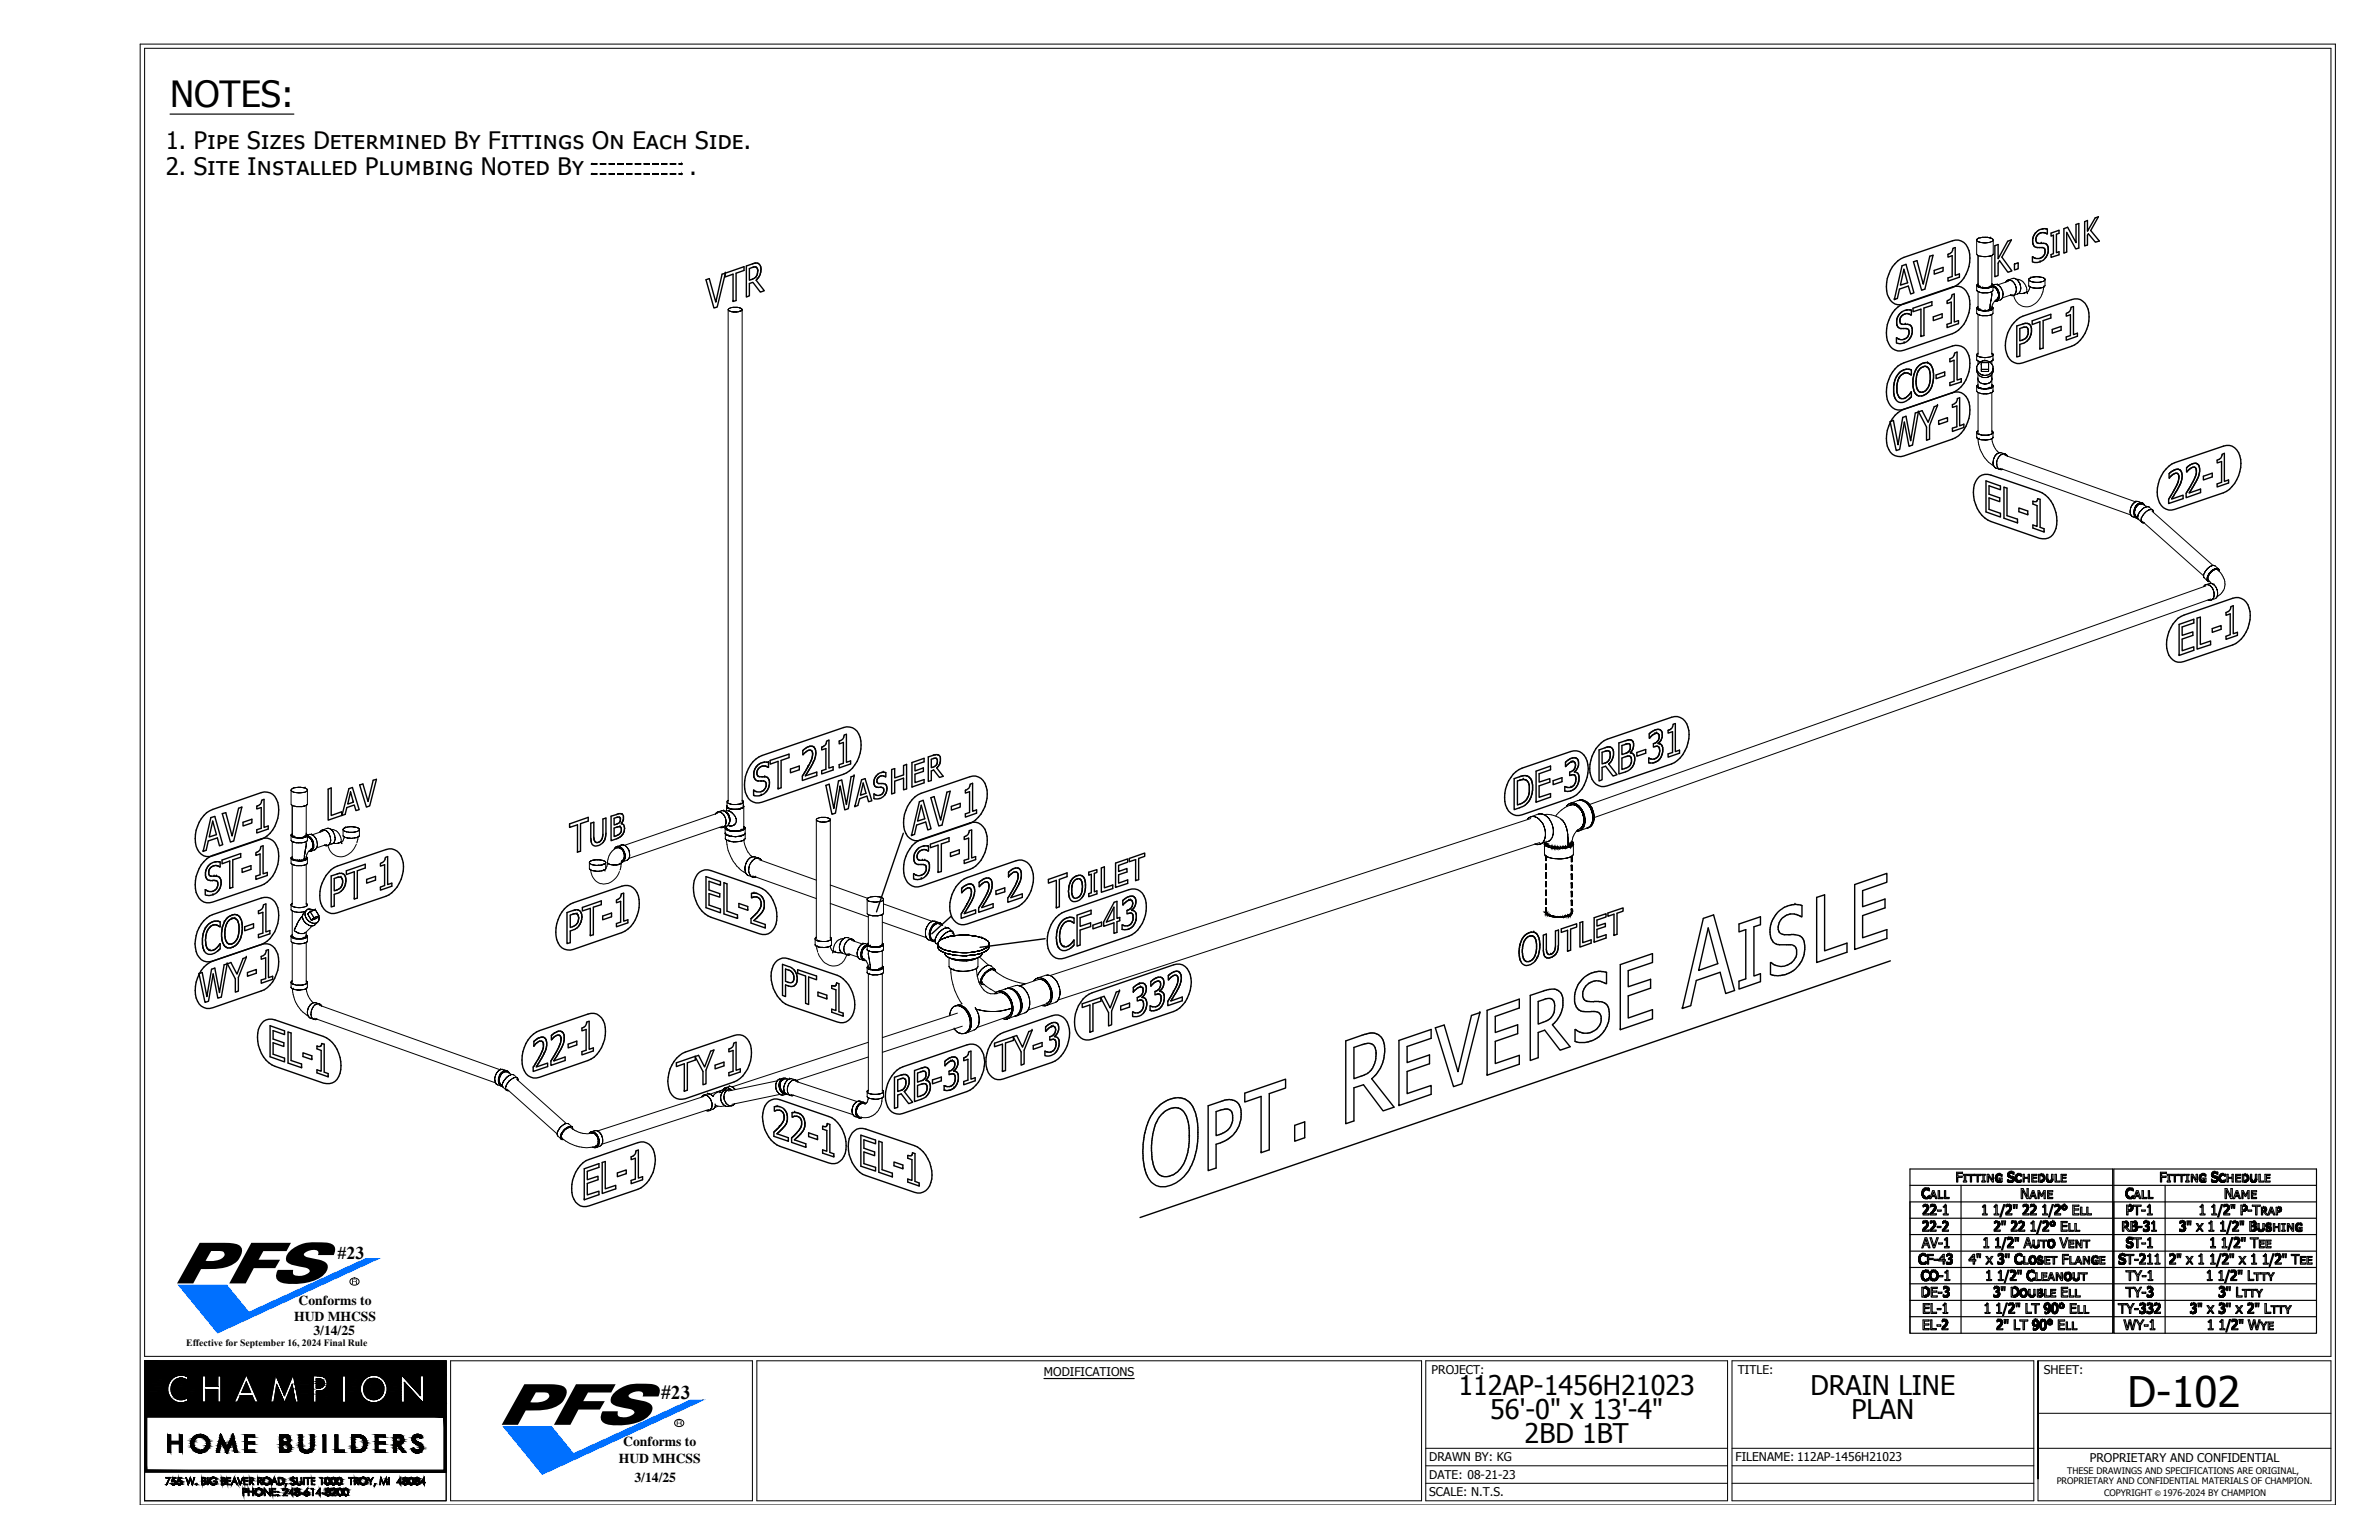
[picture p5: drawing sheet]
<svg xmlns="http://www.w3.org/2000/svg" width="432mm" height="279mm" viewBox="0 0 432 279" stroke-linecap="round" stroke-linejoin="round" font-family="sans-serif">
<defs><g id="words">
<text font-size="7.6" x="386.2" y="255.3">D-102</text>
<text font-size="6.6" x="30.9" y="19.3">NOTES:</text>
<g font-size="4.9">
<text x="264.7" y="253">112AP-1456H21023</text>
<text x="270.5" y="257.4">56'-0&quot; x 13'-4&quot;</text>
<text x="328.6" y="253">DRAIN LINE</text>
<text x="336" y="257.4">PLAN</text>
<text x="276.7" y="261.7">2BD 1BT</text>
</g>
<g font-size="4.4">
<text x="30.1" y="27.1">1. Pipe Sizes Determined By Fittings On Each Side.</text>
<text x="30.1" y="31.8">2. Site Installed Plumbing Noted By</text>
<text x="125.2" y="31.8">.</text>
</g>
<text font-size="3.5" x="120" y="253.8">#23</text>
<text font-size="3.3" x="61.2" y="228.4">#23</text>
<g font-size="2.5">
<text x="53.4" y="239.7">HUD MHCSS</text>
<text x="54.2" y="236.8">Conforms to</text>
<text x="56.9" y="242.3">3/14/25</text>
<text x="113.1" y="262.4">Conforms to</text>
<text x="112.3" y="265.4">HUD MHCSS</text>
<text x="115.2" y="268.8">3/14/25</text>
</g>
<g font-size="2.2">
<text x="189.5" y="249.6">MODIFICATIONS</text>
<text x="259.8" y="249.3">PROJECT:</text>
<text x="315.4" y="249.3">TITLE:</text>
<text x="371" y="249.3">SHEET:</text>
<text x="259.4" y="265.1">DRAWN BY: KG</text>
<text x="259.4" y="268.3">DATE: 08-21-23</text>
<text x="315" y="265.1">FILENAME: 112AP-1456H21023</text>
<text x="379.3" y="265.3">PROPRIETARY AND CONFIDENTIAL</text>
<text x="259.4" y="271.5">SCALE: N.T.S.</text>
</g>
<text font-size="1.8" x="33.8" y="244.3">Effective for September 16, 2024 Final Rule</text>
<g font-size="1.6">
<text x="373.3" y="269.2">PROPRIETARY AND CONFIDENTIAL MATERIALS OF CHAMPION.</text>
<text x="375.2" y="267.4">THESE DRAWINGS AND SPECIFICATIONS ARE ORIGINAL,</text>
<text x="381.9" y="271.4">COPYRIGHT</text>
<text x="392.6" y="271.4">1976-2024 BY CHAMPION</text>
</g>
<text font-size="1.4" x="391.2" y="271.4">©</text>
</g></defs>
<g fill="none" stroke="#000" stroke-width=".18">
<path d="M25.4 8h398.5v265h-398.5zM26.2 8.8h396.9v237.3h-396.9zM107.4 31.5v.1M107.4 31.5h.9v.1h-.9zM107.4 29.7v.1M107.4 29.7h.9v.1h-.9zM109 31.5h.9v.1h-.9zM109 29.7h.9v.1h-.9zM110.6 31.5h.9v.1h-.9zM110.6 29.7h.9v.1h-.9zM112.1 31.5h1v.1h-1zM112.1 29.7h1v.1h-1z"/>
<path d="M113.7 31.5h1v.1h-1zM113.7 29.7h1v.1h-1zM115.3 31.5h1v.1h-1zM115.3 29.7h1v.1h-1zM116.9 31.5h1v.1h-1zM116.9 29.7h1v.1h-1zM118.5 31.5h1v.1h-1zM118.5 29.7h1v.1h-1zM120.1 31.5h.9v.1h-.9zM120.1 29.7h.9v.1h-.9zM121.7 31.5h.9v.1h-.9zM121.7 29.7h.9v.1h-.9z"/>
<path d="M123.3 31.5h.4v.1h-.4zM123.3 29.7h.4v.1h-.4zM123.7 31.5v.1M123.7 29.7v.1M132.2 56.2l.1 .2M132.2 56.2l.1-.2 .5-.2h1h-1l-.5 .2-.1 .2 .1 .2M132.2 56.2v89.3M132.3 56.4l.2 .1M132.5 56.5l.3 .1-.3-.1M132.8 56.6h.3h-.3M133.1 56.6l1.2-.1zM134.1 55.8h-.3h.3"/>
<path d="M134.3 56.5h.1M134.3 55.9l-.2-.1 .2 .1M134.5 56.4l-.2 .1 .2-.1M134.5 56.4l.2-.1-.2 .1M134.5 56l-.2-.1 .2 .1M134.7 56.3v-.1v.1M134.7 56.1l-.2-.1 .2 .1M134.7 56.2v-.1v.1M134.7 56.2v89.3M358.8 55.9v.1v-.1M358.8 51.8v.1v-.1M358.8 43.6l.1 2.6 .3 .2 1.6 .1-1.6-.1-.4-.3"/>
<path d="M358.8 43.6l.1 .1-.1-.1M358.8 43.5h.1M358.8 51.8v.9M358.8 55.9v.9M358.8 56.9v-.1v.1M358.8 56l.1 .1-.1-.1M358.8 55.8v.1v-.1M358.8 52.7h.1M358.8 51.9l.1 .1-.1-.1M358.8 51.7v.1v-.1M358.9 43.7l.1 .1-.1-.1M358.9 43.4l-.1 .1 .1-.1"/>
<path d="M358.9 55.7l-.1 .1 .1-.1M358.9 51.6l-.1 .1 .1-.1M358.9 57l-.1-.1 .1 .1M358.9 56.1l.2 .1-.2-.1M358.9 52.8l-.1-.1 .1 .1M358.9 52l.2 .1-.2-.1M359 43.8l.2 .1-.2-.1M359 43.3l-.1 .1 .1-.1M359 56h.1M359 55.7h-.1h.1M359 51.5l-.1 .1 .1-.1M359 51.8h.1"/>
<path d="M359 51.7v-5.3v5.4M359 52.9v3M359 57.1v7.3M359 51.9h.1M359.1 57.1l-.2-.1 .2 .1M359.1 56.2l.2 .1-.2-.1M359.1 56h-.1h.1M359.1 52.9l-.2-.1 .2 .1M359.1 52.1l.2 .1-.2-.1M359.1 51.9h.1M359.1 56v.1M359.1 51.9l.1 .1"/>
<path d="M359.2 56.1l-.1-.1 .1 .1M359.2 52h.1M359.2 56.1h.1M359.2 52l.2 .1-.2-.1M359.2 43.9l.3 .1-.3-.1M359.2 43.2l-.2 .1 .2-.1M359.2 56.2h.1M359.3 57.2l-.2-.1 .2 .1M359.3 56.3h.2h-.2M359.3 56.2l-.1-.1 .1 .1M359.3 53l-.2-.1 .2 .1M359.3 52.2h.2h-.2"/>
<path d="M359.4 52.1l.2 .1zM359.4 52.1h.1M359.4 56.2h.1M359.5 56.3h.1M359.5 56.3l-.2-.1 .2 .1M359.5 44h.3h-.3M359.5 43.1h.9zM359.5 43.1l-.3 .1M359.5 57.2h-.2h.2M359.5 56.3l.3 .1-.3-.1M359.5 53.1l-.2-.1 .2 .1M359.5 52.2h.3h-.3"/>
<path d="M359.6 52.2h.2zM359.7 56.3h.1M359.7 56.3h-.2h.2M359.8 57.3h.9zM359.8 57.3l-.3-.1 .3 .1M359.8 56.4h.3h-.3M359.8 53.1h.9zM359.8 53.1h-.3h.3M359.8 52.2l.3 .1-.3-.1M359.8 52.2h.2M359.9 56.3h.7zM359.9 56.3h-.2h.2"/>
<path d="M359.9 52.2h.1M359.9 52.2h.2h-.2M360 56.3h.1M360.1 56.4h.6zM360.1 52.3h.6zM360.1 52.2h.1M360.2 52.2h.1h-.1M360.2 52.2h.1M360.3 56.3h.1M360.3 52.2h.3M360.4 52.2h.2M360.6 52.2h.2z"/>
<path d="M360.6 56.3h.1M360.7 56.4h.3h-.3M360.7 52.3l.3-.1-.3 .1M360.7 52.2h.1M360.8 56.3h-.2h.2M360.8 43.1h-.4h.4M360.8 52.2l.3-.1zM360.9 56.3h.1M361 57.2l-.3 .1 .3-.1M361 56.4l.2-.1-.2 .1M361 56.3h-.2h.2M361 53.1h-.3h.3"/>
<path d="M361 52.2h.2h-.2M361 52.1h.1M361.1 52.1h.1M361.1 52.1l.2-.1-.2 .1M361.1 46.5h-.3h.3M361.1 43.1l.2 .1-.2-.1M361.1 43.1h-.3h.3M361.2 56.2h.1M361.2 56.2l-.2 .1 .2-.1M361.2 56.2v-.2v.2M361.2 56v-.2v.2M361.2 55.8v-.4v.4"/>
<path d="M361.2 57.2h-.2h.2M361.2 56.3h.2h-.2M361.2 53l-.2 .1 .2-.1M361.2 52.2l.2-.1-.2 .1M361.3 55.1l-.1 .3M361.3 55.1v-.4v.4M361.3 52h.1M361.3 52h.1zM361.3 56.2h-.1h.1M361.3 54.7l.1-.3-.1 .3M361.3 46.4l-.2 .1 .2-.1M361.3 43.2l.5 .3a1.81 1.81 0 0 1-2 .5 2.32 2.32 0 0 0 2-.4"/>
<path d="M361.3 43.2l.4 .2 .1 .2M361.3 43.2h.1M361.4 56.1h.1M361.4 54.4v-.3v.3M361.4 51.9h.1M361.4 51.9v.1M361.4 57.1l-.2 .1 .2-.1M361.4 56.3l.2-.2-.2 .2M361.4 56.1l-.1 .1 .1-.1M361.4 54.1l.1-.3-.1 .3M361.4 53h-.2h.2M361.4 52.1l.2-.1-.2 .1"/>
<path d="M361.5 56h.1M361.5 56l-.1 .1 .1-.1M361.5 53.8v-.3v.3M361.5 51.9h.1M361.5 55.9v.1v-.1M361.5 53.5v-.2v.2M361.5 51.8h.1M361.5 46.4h-.2h.2M361.5 46.4v5.4M361.5 52.9v.4M361.5 57v7.4M361.6 57l-.2 .1 .2-.1"/>
<path d="M361.6 56.1l.1-.1-.1 .1M361.6 52.9l-.2 .1 .2-.1M361.6 52l.1-.1-.1 .1M361.6 51.5h.1M361.6 55.6l-.1 .3M361.7 56.9l-.1 .1 .1-.1M361.7 56h.1M361.7 55.8l-.1-.1 .1 .1M361.7 52.8l-.1 .1 .1-.1M361.7 51.9v-.1v.1M361.7 51.6l-.1-.1 .1 .1M361.7 46.2l-.2 .2 .2-.2"/>
<path d="M361.7 56.8v.1v-.1M361.7 56v-.2v.2M361.7 55.8h.1M361.7 52.7v.1v-.1M361.7 52l.2 .1zM361.7 51.9h.2h-.2M361.7 51.8v-.1v.1M361.7 51.7v-.1v.1M361.7 51.8v.9M361.7 56v.8M361.8 46.1l-.1 .1 .1-.1M361.8 43.6v2.5"/>
<path d="M361.9 52.1h.1zM361.9 51.9h.1M362 52.1v.1zM362 52.2h.1zM362.1 52l-.2-.1 .2 .1M362.1 51.6h.2h-.2M362.1 51.6l-.4 .1M362.1 52.2l.1 .1zM362.2 54.5a1.53 1.53 0 0 0-.6 1.2M362.2 52.3l.1 .1zM362.2 54.4v.1l.2-.1h-.1M362.3 52.4l.1 .1z"/>
<path d="M362.3 52.1l-.2-.1 .2 .1M362.3 51.6h.2h-.2M362.3 54.4h.1M362.4 52.5h.1M362.4 54.4h.1M362.4 54.4l.1-.1zM362.4 52.5l.1 .1zM362.5 52.3l-.2-.2 .2 .2M362.5 54.4h.1M362.5 52.6v.1zM362.5 51.6l.2 .1-.2-.1M362.5 51.6h.1"/>
<path d="M362.5 54.3h.1M362.5 54.6l.2-.2-.2 .2M362.5 54.3l.1-.1zM362.5 52.7l.1 .2zM362.6 52.9l.1 .1zM362.6 52.6l-.1-.3 .1 .3M362.7 54.1l-.1 .1zM362.7 53.1v.1zM362.7 53v.1zM362.7 54.4l.1-.2-.1 .2M362.7 53.9v.2zM362.7 53.2l.1 .1z"/>
<path d="M362.7 51.7l.2 .2-.2-.2M362.7 54h.1M362.8 53.7l-.1 .2zM362.8 53.6v.1zM362.8 53.5h.1M362.8 53.6h.1M362.8 52.8l-.2-.2 .2 .2M362.8 53.8h.1M362.8 54.2l.1-.2-.1 .2M362.8 53.1v-.3v.3M362.9 54v-.3v.3M362.9 53.4l-.1-.3 .1 .3"/>
<path d="M362.9 53.7v-.3v.3M362.9 51.9l.2 .2-.2-.2M363 54.4l-1 .3h.4M363.1 52.1l.2 .2-.2-.2M363.2 54.4h-.2h.2M363.3 52.3l.1 .3-.1-.3M363.3 54.2l-.1 .2 .1-.2M363.4 52.6l.1 .3-.1-.3M363.5 54l-.2 .2 .2-.2M363.5 53.7v.3v-.3M363.5 52.9l.1 .3-.1-.3M363.6 53.5l-.1 .2 .1-.2"/>
<path d="M363.6 53.2v.3v-.3M364.1 51.1h.1M364.2 51l-.1 .1 .1-.1M364.4 50.8l-.2 .2 .2-.2M364.6 50.8h-.2h.2M364.6 51l-2 .7M364.8 50.8h-.2h.2M364.9 53.6h.1M365 50.9l-.2-.1 .2 .1M365.2 50.5h.2h-.2M365.2 50.5l-.8 .3M365.3 51l-.3-.1 .3 .1"/>
<path d="M365.3 53.4l-1.9 .7M365.4 50.5h.2h-.2M365.5 51.2l-.2-.2 .2 .2M365.5 53.6l.2-.2-.2 .2M365.6 51.4l-.1-.2 .1 .2M365.6 50.5l.2 .1-.2-.1M365.7 53.4l.1-.2-.1 .2M365.8 51.7l-.2-.3 .2 .3M365.8 53.2l.1-.3-.1 .3M365.8 50.6l.3 .1-.3-.1M365.9 52l-.1-.3 .1 .3M365.9 52.9l.1-.2-.1 .2"/>
<path d="M365.9 50.7a2.13 2.13 0 0 1 2 2.4M366 52.7v-.4v.4M366 52.3l-.1-.3 .1 .3M366.1 50.7l.2 .2-.2-.2M366.2 53.3l-.8 .3h.1h-.6h.5M366.3 50.9l.1 .3-.1-.3M366.4 53.3h-.2h.2M366.4 53.3h.6zM366.4 53.3h.1M366.4 51.2l.2 .2-.2-.2M366.5 53.1l-.1 .2 .1-.2M366.6 51.4l.1 .4-.1-.4"/>
<path d="M366.6 52.9l-.1 .2 .1-.2M366.7 51.8l.1 .3-.1-.3M366.7 52.7l-.1 .2 .1-.2M366.8 52.4l-.1 .3 .1-.3M366.8 52.1v.3v-.3M367.3 53.2l-.3 .1 .3-.1M367.5 53.1l-.2 .1 .2-.1M367.7 53l-.2 .1 .2-.1M367.8 53h-.1h.1M367.9 52.9l-.1 .1 .1-.1M367.9 53.1l.1 .2M368 53.3h.1"/>
<path d="M368.2 50.8l.1 .1-.1-.1M368.2 50.8v1M368.3 50.6l-.1 .2 .1-.2M368.3 51.9l-.1-.1 .1 .1M368.3 50.9l.1 .1-.1-.1M368.3 50.5v.1v-.1M368.4 52l-.1-.1 .1 .1M368.4 51l.2 .1-.2-.1M368.4 52.1l-.5 1M368.4 52.1h.1M368.5 50.5h-.2h.2M368.6 52.1l-.2-.1 .2 .1"/>
<path d="M368.6 51.1h.3h-.3M368.6 50.4l-.1 .1 .1-.1M368.6 50.4h.1M368.9 52.2l-.3-.1 .3 .1M368.9 51.1l.2 .1-.2-.1M368.9 50.3l-.3 .1 .3-.1M369.1 52.2h-.2h.2M369.1 51.2h.3h-.3M369.2 50.2l-.3 .1 .3-.1M369.4 52.3h.7zM369.4 52.3l-.3-.1 .3 .1M369.4 51.2h.7z"/>
<path d="M369.5 50.2h-.3h.3M369.8 50.2h-.3h.3M370.1 51.2h.3h-.3M370.2 50.2h-.4h.4M370.4 52.2l-.3 .1 .3-.1M370.4 51.2l.2-.1-.2 .1M370.4 50.3l-.2-.1 .2 .1M370.6 52.2h-.2h.2M370.6 51.1h.3h-.3M370.7 50.3h-.3h.3M370.9 52.1l-.3 .1 .3-.1M370.9 51.1l.2-.2-.2 .2"/>
<path d="M370.9 52.1a3.5 3.5 0 0 1-3.2 3.6 2.38 2.38 0 0 1-2.2-2.1M370.9 52.1h.1M370.9 50.4l-.2-.1 .2 .1M371.1 52l-.2 .1 .2-.1M371.1 50.9v-.1v.1M371.1 50.5l-.2-.1 .2 .1M371.1 51.9v.1v-.1M371.1 50.8l.1-.1-.1 .1M371.2 51.8l-.1 .1 .1-.1M371.2 50.7h.1M371.2 50.6l-.1-.1 .1 .1M371.2 50.7v1.1"/>
<path d="M358.8 71a2.09 2.09 0 0 0 1.8 .5 2.09 2.09 0 0 1-1.8-.5zM358.8 70.1v.1v-.1M358.8 66.8v.3v-.3M358.8 64.4v.1v-.1M358.8 78.4v.1v-.1M358.8 64.4v.8l.3 .3M358.8 66.8a1.41 1.41 0 0 0 .3 1.2M358.8 70.1v.9M358.8 78.4v.9M358.8 70.2l.1 .1-.1-.1M358.8 70l.2-.2zM358.8 67.1l.1 .3-.1-.3"/>
<path d="M358.8 66.5v.3v-.3M358.8 64.5l.1 .1-.1-.1M358.8 64.3l.2-.2zM358.8 79.4v-.1v.1M358.8 78.5l.1 .1-.1-.1M358.8 70v.1M358.8 64.3v.1M358.9 79.5l-.1-.1 .1 .1M358.9 78.6l.1 .1-.1-.1M358.9 78.3l-.1 .1 .1-.1M358.9 70.3l.2 .1-.2-.1M358.9 67.4l.2 .2-.2-.2"/>
<path d="M358.9 66.2l-.1 .3 .1-.3M358.9 64.6l.2 .1-.2-.1M359 68.7a1.15 1.15 0 0 0 1.5 .9 1.26 1.26 0 0 1-1.5-.9zM359 68.7h.1M359 78.2l-.1 .1 .1-.1M359 68.7v1.4M359 70.1h.1M359 79.6a6.1 6.1 0 0 0 2.9 4.9l-.1-.2 .1 .2M359 79.6l.2 .1-.2-.1M359 79.6l-.1-.1 .1 .1M359 78.7l.2 .1-.2-.1M359 78.2h.1"/>
<path d="M359 67.9v.8M359 65.5v.6M359 71.2v7.3M359.1 70.2l-.1-.1 .1 .1M359.1 70.2h.1M359.1 70.4l.3 .1-.3-.1M359.1 68a1.59 1.59 0 0 0 1.5 .5h-.3a1.45 1.45 0 0 1-1.2-.5zM359.1 67.6l.3 .2-.3-.2M359.1 66l-.2 .2 .2-.2M359.1 65.5l.4 .2zM359.1 64.7l.3 .1-.3-.1M359.2 70.3l-.1-.1 .1 .1"/>
<path d="M359.2 70.3h.1M359.2 79.7h.1M359.2 78.8l.3 .1-.3-.1M359.2 78.8h.1M359.2 70.3l.1 .1M359.4 70.5h.2h-.2M359.4 70.4l-.2-.1 .2 .1M359.4 67.8l.2 .2-.2-.2M359.4 65.7l-.3 .3 .3-.3M359.4 64.8h.2h-.2M359.4 70.4h.1M359.5 79.8l-.3-.1 .3 .1"/>
<path d="M359.5 78.9l.2 .1-.2-.1M359.5 70.4h.1M359.6 70.4h-.2h.2M359.6 70.5l.4 .1-.4-.1M359.6 68l.4 .1-.4-.1M359.6 65.6l-.2 .1 .2-.1M359.6 64.8l.4 .1-.4-.1M359.6 67v.4h1.3v-.4v.4h-1.3zM359.6 67h1.3v-1.2v1.2zM359.6 66.2h.1M359.6 65.8h1.3zM359.6 65.8v1.2"/>
<path d="M359.7 70.4h.1M359.7 70.5h.1M359.7 79.8h1zM359.7 79.8h-.2h.2M359.7 79h.4h-.4M359.8 70.5h.8zM359.8 70.5l-.2-.1 .2 .1M359.9 70.5h.1M360 70.6l1.2-.1zM360 68.1l.9-.1zM360 65.4l-.4 .2 .4-.2M360 65.4h.6z"/>
<path d="M360 70.5h.1M360.1 79h.6zM360.3 65.4h.1M360.3 70.5h.1M360.6 65.4l.3 .2M360.7 70.5h-.4M360.7 79l.3-.1-.3 .1M360.8 69.6h-.3h.3M360.8 70.4l-.2 .1 .2-.1M360.9 70.4h.1M360.9 71.4l-.3 .1 .3-.1M360.9 68.4l-.3 .1 .3-.1"/>
<path d="M360.9 65.6l.3 .1a1.3 1.3 0 0 1 .5 1.4M360.9 65.6l.3 .1a1.18 1.18 0 0 1 .5 1.1M360.9 66.2h.1M361 69.5l-.2 .1 .2-.1M361 79.8h-.3h.3M361 78.9l.3-.1-.3 .1M361.1 70.4h-.3h.3M361.1 70.4h.1M361.2 71.3l-.3 .1 .3-.1M361.2 69.4l-.2 .1 .2-.1M361.2 68.2l-.3 .2 .3-.2M361.2 65.6l-.1 .1 .1-.1"/>
<path d="M361.2 70.4h.1M361.3 70.4h-.2h.2M361.3 79.7l-.3 .1 .3-.1M361.3 78.8l.2-.1-.2 .1M361.3 69.3l-.1 .1 .1-.1M361.4 70.3h-.1M361.4 71.2l-.2 .1 .2-.1M361.4 70.3l-.1 .1 .1-.1M361.4 69.1l-.1 .2 .1-.2M361.4 68l-.2 .2 .2-.2M361.4 67.6l-.5 .4M361.4 65.5l-.2 .1 .2-.1"/>
<path d="M361.4 70.2h.1M361.5 70.2h.1M361.5 79.6l-.2 .1 .2-.1M361.5 78.7h.2h-.2M361.5 70.2l-.1 .1 .1-.1M361.5 70.1v.1v-.1M361.5 68.9l-.1 .2 .1-.2M361.5 68.7v.2v-.2M361.5 68.7h.1M361.5 70.1h.1M361.5 65.5v.6M361.5 67.9v2.2"/>
<path d="M361.5 71.2v7.3M361.6 79.6a3.6 3.6 0 0 0 1 2.4M361.6 71.2h-.2h.2M361.6 69.9l-.1-.1 .1 .1M361.6 67.7l-.2 .3 .2-.3M361.6 65.4l-.2 .1 .2-.1M361.6 64.1h-.1h.1M361.6 78.2h-.1h.1M361.7 79.5l-.2 .1 .2-.1M361.7 78.7v-.1v.1M361.7 78.3l-.1-.1 .1 .1M361.7 71l-.1 .2 .1-.2"/>
<path d="M361.7 71h.1M361.7 70h.1M361.7 70.1h.1M361.7 70l-.1-.1 .1 .1M361.7 67.5l-.1 .2 .1-.2M361.7 67.2v.3v-.3M361.7 67.1v-.3v.4M361.7 65.4h-.1h.1M361.7 65.2v.2v-.2M361.7 65.2h.1M361.7 64.4a1.8 1.8 0 0 1-1.7 .5l1.2-.1 .5-.3M361.7 64.3v.1v-.1"/>
<path d="M361.7 64.4h.1M361.7 64.3l-.1-.2 .1 .2M361.7 79.4v.1v-.1M361.7 79.3v.1v-.1M361.7 78.6v-.2v.2M361.7 78.4v-.1v.1M361.7 64.4v.8M361.7 70.1v.9M361.7 78.4v.9M361.7 70.2l-.5 .3M361.7 67.1l-.3 .5M361.7 84l.1-.3-.1 .3"/>
<path d="M361.8 84.3l-.1-.3 .1 .3M361.8 83.7v-.3v.3M361.8 83.4l.2-.3-.2 .3M362 83.1l.1-.3-.1 .3M362 84.7l-.1-.2 .1 .2M362.1 82.8l.1-.2-.1 .2M362.2 84.9l-.2-.2 .2 .2M362.2 82.6l.3-.3-.3 .3M362.4 85l-.2-.1 .2 .1M362.4 85l.6 .2M362.4 84.2l.1 .3-.1-.3M362.4 83.9v.3v-.3"/>
<path d="M362.5 84.5v.3v-.3M362.5 83.6l-.1 .3 .1-.3M362.5 82.3l.2-.1-.2 .1M362.5 84.8l.2 .2-.2-.2M362.6 83.3l-.1 .3 .1-.3M362.6 82l.2 .1M362.7 85l.1 .1-.1-.1M362.7 83l-.1 .3 .1-.3M362.7 82.2l.2-.1-.2 .1M362.8 85.1l.2 .1-.2-.1M362.9 82.8l-.2 .2 .2-.2M362.9 82.1l.4 .1z"/>
<path d="M363 85.2h.4zM363 85l23.8 8.4M363.1 82.6l-.2 .2 .2-.2M363.3 82.4l-.2 .2 .2-.2M363.3 82.2l.7 .2M363.4 85.2l.1-.1zM363.6 82.3l-.3 .1 .3-.1M363.8 82.3h-.2h.2M363.9 82.6l23.7 8.5M364.2 82.5l-.2-.1 .2 .1M364.3 82.7l-.1-.2 .1 .2M364.4 82.8l-.1-.1 .1 .1"/>
<path d="M386.6 93v-.3v.3M386.6 92.7l.1-.2-.1 .2M386.7 93.2l-.1-.2 .1 .2M386.7 92.5v-.3v.3M386.7 92.2l.1-.3-.1 .3M386.8 93.4l-.1-.2 .1 .2M386.8 91.9l.2-.2-.2 .2M386.9 93.6l-.1-.2 .1 .2M387 91.7l.1-.3-.1 .3M387.1 93.7l-.2-.1 .2 .1M387.1 91.4l.2-.1-.2 .1M387.2 93.8l-.1-.1 .1 .1"/>
<path d="M387.2 93.8l.7 .2M387.3 92.9v.3v-.3M387.3 93.2l.1 .2-.1-.2M387.3 92.7v.2v-.2M387.3 91.3l.2-.2-.2 .2M387.4 93.4v.2v-.2M387.4 92.4l-.1 .3 .1-.3M387.4 93.6l.2 .2-.2-.2M387.4 93.1v-.1v.1M387.4 92.8v.2v-.2M387.4 93h.1M387.5 93.3l-.1-.2 .1 .2"/>
<path d="M387.5 92.5l-.1 .3zM387.5 92.5l.1-.2-.1 .2M387.5 92.1l-.1 .3 .1-.3M387.5 91.1l.2-.1-.2 .1M387.5 92.6h.1M387.6 93.8l.1 .1-.1-.1M387.6 93.5l-.1-.2 .1 .2M387.6 92.3v-.2v.2M387.6 92.3h.1M387.6 91.9l-.1 .2 .1-.2M387.6 93.6v-.1v.1M387.7 93.9l.2 .1-.2-.1"/>
<path d="M387.7 91h.1M387.7 92h.1M387.7 93.7l-.1-.1 .1 .1M387.7 91.9l-.1 .2zM387.7 91.9l.2-.1-.2 .1M387.8 91.7l-.2 .2 .2-.2M387.9 94l.1 .1-.1-.1M387.9 93.8l-.2-.1 .2 .1M387.9 91.8l.1-.1zM387.9 93.8l.1 .1M387.9 91h-.2h.2M387.9 91h.2h-.2"/>
<path d="M387.9 91.8h.1M387.9 91.5l-.1 .2 .1-.2M387.9 91.7h.1M388 93.9h.1M388 93.9v-.2v.2M388 94.1v-.2v.2M388 93.7l.1-.2-.1 .2M388.1 94.2l-.1-.1 .1 .1M388.1 93.5h.1M388.1 91l.6 .2M388.1 91.6h.1M388.1 91.6l-.1 .1"/>
<path d="M388.2 93.3l-.1 .2 .1-.2M388.2 93.3l.1-.3-.1 .3M388.2 91.5h.1h-.1M388.2 91.4l-.3 .1 .3-.1M388.2 94.3l.7 .6-.1-.1M388.2 94.3l-.1-.1 .1 .1M388.3 93l.2-.2-.2 .2M388.3 91.2l-.1 .2 .1-.2M388.3 91.2h.1M388.3 91.4h.1M388.3 91.4v.1M388.4 91.4h.1"/>
<path d="M388.5 92.8l.2-.2-.2 .2M388.5 91.2h-.2h.2M388.5 91.4h.1M388.6 91.4h.1h-.1M388.6 91.4h.1M388.6 94.4l.1 .3zM388.6 94.2v.2v-.2M388.7 94l-.1 .2 .1-.2M388.7 94h.1M388.7 92.6l.1-.2-.1 .2M388.7 91.4l1 .5M388.8 93.8l-.1 .2 .1-.2"/>
<path d="M388.8 91.4h.1M388.8 92.4l.2-.2-.2 .2M388.8 94.6l11.2 9.9M388.9 94.9l.3-.1zM388.9 93.6l-.1 .2 .1-.2M388.9 91.3l-.2-.1 .2 .1M389 93.3l-.1 .3 .1-.3M389 92.2l.3-.1-.3 .1M389 91.4l-.1-.1 .1 .1M389.2 91.5l-.2-.1 .2 .1M389.3 93.1l-.3 .2 .3-.2M389.3 92.1l.2-.1-.2 .1"/>
<path d="M389.3 91.7l-.1-.2 .1 .2M389.4 92.9l-.1 .2 .1-.2M389.5 92l.2-.1-.2 .1M389.6 92.8l-.2 .1 .2-.1M389.7 91.9h.3zM389.8 92.6l-.2 .2 .2-.2M390 91.9l.1 .1-.1-.1M390.1 92.5l-.3 .1 .3-.1M390.1 92l.6 .5M390.3 92.5h-.2h.2M390.4 92.5h-.1h.1M390.6 92.5h-.2h.2"/>
<path d="M390.6 92.8l11.1 9.8M390.8 92.7l-.1-.2 .1 .2M390.9 93v-.2v.2M390.9 92.8l-.1-.1 .1 .1M400 104.7v-.2v.2M400 104.5v-.2v.2M400 104.3l.1-.3-.1 .3M400 106.3l-.1 .2 .1-.2M400.1 104.8l-.1-.1 .1 .1M400.1 104.8l.5 .6M400.1 104l.1-.2-.1 .2M400.2 106.2l-.2 .1 .2-.1"/>
<path d="M400.2 103.8l.2-.3-.2 .3M400.3 106.1l-.1 .1 .1-.1M400.4 103.5l.2-.2-.2 .2M400.4 106.3l-111.9 39.7M400.6 106l-.3 .1 .3-.1M400.6 105.2v.2v-.2M400.6 105v.2v-.2M400.6 104.8v.2v-.2M400.6 103.3l.2-.3-.2 .3M400.6 105.4l.2 .1-.2-.1M400.7 104.6l-.1 .2 .1-.2M400.7 105.1v-.2v.2"/>
<path d="M400.7 104.9v-.2v.2M400.7 104.7l.1-.2-.1 .2M400.7 104.9h.1M400.7 104.8h.1M400.8 108.9l.6-.1zM400.8 106.1l-.2-.1 .2 .1M400.8 105.2l.5 .6M400.8 105.5h.3zM400.8 105.2l-.1-.1 .1 .1M400.8 104.6h.1M400.8 104.3l-.1 .3 .1-.3M400.8 104.5l.1-.2-.1 .2"/>
<path d="M400.8 103l.3-.2-.3 .2M400.8 105.2h.1M400.9 104.4h.1M400.9 104.3l.2-.2-.2 .2M401 105.9l.2-.1-.2 .1M401 104l-.2 .3 .2-.3M401 105.9l-.7 .2M401 106.2l.2 .1-.2-.1M401 106.2l-.2-.1 .2 .1M401.1 104.1l.1-.2-.1 .2M401.1 102.8l.2-.1-.2 .1M401.2 105.8l.2 .1-.2-.1"/>
<path d="M401.2 103.8l-.2 .2 .2-.2M401.2 106.3h.1M401.2 103.9l.2-.2-.2 .2M401.3 103.8h.1M401.3 108.7l-112 39.6M401.3 102.7l.2-.1-.2 .1M401.4 105.8h.1M401.4 103.5l-.2 .3 .2-.3M401.4 103.7l.2-.2-.2 .2M401.4 105.8v.1M401.4 106.6l-.2-.3 .2 .3M401.4 105.9l.3 .1-.3-.1"/>
<path d="M401.5 102.6h.2h-.2M401.5 103.6v.1M401.6 108.7l.1-.2-.1 .2M401.6 103.6h.1M401.6 106.8l-.2-.2 .2 .2M401.6 103.5l.2-.1-.2 .1M401.7 106l.2 .1-.2-.1M401.7 103.4l-.3 .1 .3-.1M401.7 103.5l.1-.1zM401.7 108.5l.1-.2-.1 .2M401.7 107.1l-.1-.3 .1 .3M401.7 102.6h.2h-.2"/>
<path d="M401.8 108.3l.1-.3-.1 .3M401.8 107.4l-.1-.3 .1 .3M401.8 103.4l.2-.1-.2 .1M401.9 108v-.3v.3M401.9 107.7l-.1-.3 .1 .3M401.9 106.1l.2 .2-.2-.2M401.9 106.1h.1M401.9 103.3l-.2 .1 .2-.1M401.9 102.6l.1 .1-.1-.1M402 103.3h.1M402 108.6l-.6 .2M402 102.7l.7 .5"/>
<path d="M402.1 106.3l.2 .3-.2-.3M402.1 103.2l-.2 .1 .2-.1M402.1 103.2l.4-.1zM402.2 103.3h-.2h.2M402.2 103.3h.1h-.1M402.3 108.5l-.3 .1 .3-.1M402.3 106.6l.1 .3-.1-.3M402.3 103.3h.1M402.3 103.3h.2h-.2M402.4 108.3l-.1 .2 .1-.2M402.4 106.9l.1 .3-.1-.3M402.4 103.3h.1"/>
<path d="M402.5 108.1l-.1 .2 .1-.2M402.5 107.2v.3v-.3M402.5 103.3a3.4 3.4 0 0 1 1.3 3 2.71 2.71 0 0 1-1.4 1.9M402.5 107.8v.3v-.3M402.5 107.5v.3v-.3M402.5 103.4h.1M402.8 103.3l-.1-.1 .1 .1M402.8 103.6v-.1v.1M402.8 103.5v-.2v.2M52.8 155.7l.1 .1-.1-.1M52.8 155.6h.1M52.8 151.6l.1 .1-.1-.1"/>
<path d="M52.8 151.5h.1M52.8 143.4v2.5a2.62 2.62 0 0 0 2 .4h-1l-.8-.2M52.8 145.9l.2 .2M52.8 143.4l.1 .1-.1-.1M52.8 143.3h.1M52.8 151.6v.8M52.8 155.7v.9M52.9 156.7l-.1-.1 .1 .1M52.9 155.8l.1 .1-.1-.1M52.9 152.5l-.1-.1 .1 .1M52.9 151.7l.1 .1-.1-.1M52.9 155.5l-.1 .1 .1-.1"/>
<path d="M52.9 151.4l-.1 .1 .1-.1M52.9 143.5l.1 .1-.1-.1M52.9 143.2l-.1 .1 .1-.1M53 156.8l-.1-.1 .1 .1M53 155.9l.1 .1-.1-.1M53 152.6l-.1-.1 .1 .1M53 151.8h.1h-.1M53 155.7h.1M53 155.4l-.1 .1 .1-.1M53 151.3l-.1 .1 .1-.1M53 151.6h.1M53 146.1v5.5"/>
<path d="M53 143.6l.3 .1-.3-.1M53 143.1l-.1 .1 .1-.1M53 152.7v3M53 156.8v7.4M53 151.6l.1 .1M53.1 151.7h.1M53.1 156.8h-.1h.1M53.1 156l.2 .1-.2-.1M53.1 155.8l-.1-.1 .1 .1M53.1 152.7l-.1-.1 .1 .1M53.1 151.8l.2 .1-.2-.1M53.1 151.7l.1 .1-.1-.1"/>
<path d="M53.1 155.8v.1M53.2 155.9l-.1-.1 .1 .1M53.2 151.8h.2zM53.2 151.8h.1M53.3 155.9h.1M53.3 151.8h.1h-.1M53.3 143.7l.2 .1-.2-.1M53.3 143l-.3 .1 .3-.1M53.3 156h.1M53.3 156.9l-.2-.1 .2 .1M53.3 156.1h.3h-.3M53.3 156l-.1-.1 .1 .1"/>
<path d="M53.3 152.8l-.2-.1 .2 .1M53.3 151.9l.3 .1-.3-.1M53.4 151.8l.3 .1zM53.4 151.8h.1M53.5 156h.1M53.5 156h-.2h.2M53.5 143.8h.3h-.3M53.5 142.9l1-.1zM53.5 142.9l-.2 .1M53.6 157l-.3-.1 .3 .1M53.6 156.1l.2 .1-.2-.1M53.6 152.9l-.3-.1 .3 .1"/>
<path d="M53.6 152h.2h-.2M53.6 151.9l.2 .1zM53.7 156.1l-.2-.1 .2 .1M53.7 156.1h.1M53.8 157.1h.9zM53.8 157.1l-.2-.1 .2 .1M53.8 156.2h.3h-.3M53.8 152.9h.9zM53.8 152.9h-.2h.2M53.8 152l.3 .1-.3-.1M53.8 152h.2M53.9 152h.1"/>
<path d="M53.9 156.1h.7zM53.9 156.1h-.2h.2M54 156.1h.1M54 152h.1M54.1 156.1h.1M54.1 152h.2M54.1 156.2h.6zM54.1 152.1h.6zM54.2 152h.1M54.3 156.1h.1M54.3 152h.1M54.4 156.1h.1"/>
<path d="M54.4 152h.3M54.7 156.1h.1M54.7 152l.2-.1zM54.7 156.2h.3h-.3M54.7 152.1l.3-.1-.3 .1M54.8 152h.1M54.8 156.1h-.2h.2M54.8 142.9l-.3-.1 .3 .1M54.8 151.9h.1M54.9 156.1h.1M54.9 151.9h.2h-.2M55 157l-.3 .1 .3-.1"/>
<path d="M55 156.2l.2-.1-.2 .1M55 152.9h-.3h.3M55 152l.2-.1-.2 .1M55 156l-.2 .1 .2-.1M55 151.9h.1M55.1 151.9l.2-.1-.2 .1M55.1 146.3h-.3h.3M55.1 142.9l.3 .1-.3-.1M55.1 142.9h-.3h.3M55.2 156h.1M55.2 156h-.2h.2M55.2 156v-.2v.2"/>
<path d="M55.2 155.8v-.2v.2M55.2 157h-.2h.2M55.2 156.1l.3-.1-.3 .1M55.2 155.6v-.4v.4M55.2 152.8l-.2 .1 .2-.1M55.2 151.9h.3h-.3M55.3 151.8h.2zM55.3 154.9l-.1 .3M55.3 154.9l.1-.4-.1 .4M55.3 151.8h.1M55.4 156h-.2h.2M55.4 154.5v-.3v.3"/>
<path d="M55.4 146.2l-.3 .1 .3-.1M55.4 143l.4 .4a2.2 2.2 0 0 1-2 .4 2.2 2.2 0 0 0 2-.4M55.4 143l.4 .4M55.4 143h.1M55.4 155.9h.1M55.4 154.2l.1-.3-.1 .3M55.5 156.9l-.3 .1 .3-.1M55.5 156h.1h-.1M55.5 155.9l-.1 .1 .1-.1M55.5 152.7l-.3 .1 .3-.1M55.5 151.9l.1-.1-.1 .1M55.5 151.7h.1"/>
<path d="M55.5 155.8h.1M55.5 153.9v-.3v.3M55.5 155.8v.1v-.1M55.5 153.6l.1-.3-.1 .3M55.5 151.6h.1M55.6 155.7l-.1 .1 .1-.1M55.6 153.3v-.3v.3M55.6 151.3h.1M55.6 151.6h.1M55.6 151.6l-.1 .1zM55.6 146.1l-.2 .1 .2-.1M55.6 146.1v5.5"/>
<path d="M55.6 152.7v.3M55.6 155.4v.3M55.6 156.8v7.4M55.6 156.8l-.1 .1 .1-.1M55.6 156l.2-.2-.2 .2M55.6 152.7h-.1h.1M55.6 151.8l.2-.1-.2 .1M55.7 155.5l-.1-.1 .1 .1M55.7 151.4l-.1-.1 .1 .1M55.7 146l-.1 .1 .1-.1M55.8 156.7l-.2 .1 .2-.1M55.8 155.8v-.1v.1"/>
<path d="M55.8 152.6l-.2 .1 .2-.1M55.8 151.7v-.1v.1M55.8 156.6v.1v-.1M55.8 155.7h.1M55.8 155.7l-.1-.2 .1 .2M55.8 152.4v.2v-.2M55.8 151.8h.1zM55.8 151.6h.1h-.1M55.8 151.5l-.1-.1 .1 .1M55.8 145.9l-.1 .1 .1-.1M55.8 143.4v2.5M55.8 151.6v.8"/>
<path d="M55.8 155.7v.9M55.9 151.8l.1 .1zM55.9 151.8h.1M55.9 151.6h.1M56 151.9h.1zM56.1 151.9l.1 .1zM56.1 151.8l-.2-.2 .2 .2M56.1 151.4l-.3 .1M56.1 151.4h.2h-.2M56.2 152l.1 .1zM56.2 154.3l-.4 .4-.2 .7M56.3 152.1h.1"/>
<path d="M56.3 154.2l-.1 .1 .3-.1h-.2M56.3 151.9l-.2-.1 .2 .1M56.3 152.1l.1 .1zM56.3 151.4h.3h-.3M56.4 152.2l.1 .1zM56.4 154.2h.1M56.5 152.3l.1 .1zM56.5 152.1l-.2-.2 .2 .2M56.5 154.1h.1M56.6 154.1l-.1 .1zM56.6 152.4v.1zM56.6 151.4l.2 .1-.2-.1"/>
<path d="M56.6 151.4h.1M56.6 154.1h.1M56.6 154.3l.1-.1-.1 .1M56.6 152.5v.2zM56.6 154v.1zM56.6 152.7h.1zM56.7 152.7v.2zM56.7 152.4l-.2-.3 .2 .3M56.7 154.2l.2-.2-.2 .2M56.7 153.8l-.1 .2zM56.7 152.9l.1 .1zM56.7 153.8h.1"/>
<path d="M56.8 153.7l-.1 .1zM56.8 153.5v.2zM56.8 153v.1zM56.8 151.5l.2 .2-.2-.2M56.8 153.6h.1M56.8 153.5v.1M56.8 153.4v.1zM56.8 153.2v.2zM56.8 153.4h.1M56.8 152.6l-.1-.2 .1 .2M56.9 154v-.2v.2M56.9 152.9l-.1-.3 .1 .3"/>
<path d="M56.9 153.8v-.3v.3M56.9 153.5v-.3v.3M56.9 153.2v-.3v.3M57 151.7l.2 .2-.2-.2M57.1 154.2l-1.1 .3 .4-.1M57.2 151.9l.1 .2-.1-.2M57.2 154.1l-.1 .1 .1-.1M57.3 152.1l.1 .3-.1-.3M57.4 154l-.2 .1 .2-.1M57.4 152.4l.1 .3-.1-.3M57.5 153.8l-.1 .2 .1-.2M57.5 152.7l.1 .3-.1-.3"/>
<path d="M57.6 153.5l-.1 .3 .1-.3M57.6 153v.2v-.2M57.6 153.2v.3v-.3M58.1 150.9h.1M58.3 150.7l-.2 .2 .2-.2M58.4 150.6l-.1 .1 .1-.1M58.6 150.6h-.2h.2M58.6 150.8l-2 .7M58.8 150.6h-.2h.2M58.9 153.4h.1M59 153.4h.1M59.1 150.7l-.3-.1 .3 .1"/>
<path d="M59.2 150.3h.2h-.2M59.2 150.3l-.8 .3M59.3 150.8l-.2-.1 .2 .1M59.3 153.2l-1.9 .6M59.4 150.3h.2h-.2M59.5 151l-.2-.2 .2 .2M59.6 153.3l.2-.1-.2 .1M59.6 150.3l.3 .1-.3-.1M59.7 151.2l-.2-.2 .2 .2M59.8 153.2l.1-.2-.1 .2M59.8 151.5l-.1-.3 .1 .3M59.9 153l.1-.3-.1 .3"/>
<path d="M59.9 150.4l.2 .1-.2-.1M59.9 151.8l-.1-.3 .1 .3M60 152.7v-.3v.3M60 152.1l-.1-.3 .1 .3M60 150.5a2.05 2.05 0 0 1 2 2.4M60 152.4v-.3v.3M60.1 150.5l.2 .2-.2-.2M60.2 153.1l-.8 .3 .2-.1-.4 .2-.2-.1h.4M60.3 150.7l.2 .3-.2-.3M60.4 153l-.2 .1 .2-.1M60.5 153h.5zM60.5 153h.1"/>
<path d="M60.5 151l.1 .3-.1-.3M60.6 152.9l-.2 .1 .2-.1M60.6 151.3l.1 .3-.1-.3M60.7 152.7l-.1 .2 .1-.2M60.7 151.6l.1 .2-.1-.2M60.8 152.4l-.1 .3 .1-.3M60.8 151.8v.3v-.3M60.8 152.1v.3v-.3M61.3 153h-.3h.3M61.6 152.9l-.3 .1 .3-.1M61.8 152.9h-.2h.2M61.9 152.7l-.1 .2 .1-.2"/>
<path d="M61.9 152.7h.1M62 153l.1 .1M62 152.9l.1 .1M62.3 150.5v.2v-.2M62.3 150.5h.1M62.3 150.5v1.1M62.3 151.7v-.1v.1M62.3 150.7h.1h-.1M62.4 150.3l-.1 .2 .1-.2M62.4 151.8l-.1-.1 .1 .1M62.4 150.7l.3 .1-.3-.1M62.5 150.2l-.1 .1 .1-.1"/>
<path d="M62.5 151.8l-.2 .6-.3 .5M62.7 151.9l-.3-.1 .3 .1M62.7 150.8l.2 .1-.2-.1M62.7 150.2h-.2h.2M62.7 150.2h.1M62.9 152l-.2-.1 .2 .1M62.9 150.9l.3 .1-.3-.1M62.9 150.1l-.2 .1 .2-.1M63.2 152.1l-.3-.1 .3 .1M63.2 151h.3h-.3M63.2 150l-.3 .1 .3-.1M63.5 152.1h.6z"/>
<path d="M63.5 152.1h-.3h.3M63.5 151h.6zM63.5 150h-.3h.3M63.9 150h-.4h.4M64.1 151h.3h-.3M64.2 150h-.3h.3M64.4 152l-.3 .1 .3-.1M64.4 151l.3-.1-.3 .1M64.5 150.1l-.3-.1 .3 .1M64.7 153.2a2.99 2.99 0 0 1-3.8 2 2.66 2.66 0 0 1-1.4-1.8M64.7 152h-.3h.3M64.7 150.9l.2-.1-.2 .1"/>
<path d="M64.7 150.1h-.2h.2M64.9 151.9l-.2 .1 .2-.1M64.9 150.8l.2-.1-.2 .1M64.9 150.2l-.2-.1 .2 .1M65 151.8l-.2 1.1M65.1 151.8l-.2 .1 .2-.1M65.1 150.7l.1-.1-.1 .1M65.1 150.3l-.2-.1 .2 .1M65.2 151.7l-.1 .1 .1-.1M65.2 150.6v-.1v.1M65.2 150.4l-.1-.1 .1 .1M65.2 151.6v.1v-.1"/>
<path d="M65.2 150.5v-.1v.1M65.2 150.5v1.1M107 156.5v.1v-.1M107 156.5v1.1M107 157.6h.1M107 156.6l.1 .1-.1-.1M107 156.4v.1v-.1M107.1 157.8l-.1-.2 .1 .2M107.1 156.7l.2 .1-.2-.1M107.1 156.3l-.1 .1 .1-.1M107.2 157.9a2.48 2.48 0 0 0 1.8 2.4 2.48 2.48 0 0 0 2.8-1l.6-1.2M107.3 157.9l-.2-.1 .2 .1"/>
<path d="M107.3 156.8l.2 .1-.2-.1M107.3 156.2l-.2 .1 .2-.1M107.5 157.9h-.2h.2M107.5 156.9h.2h-.2M107.5 156.1l-.2 .1 .2-.1M107.7 158l-.2-.1 .2 .1M107.7 156.9l.3 .1-.3-.1M107.8 156l-.3 .1 .3-.1M108 158l.7 .1zM108 158h-.3h.3M108 157h1zM108.1 156h-.3h.3"/>
<path d="M108.4 156h-.3h.3M108.8 156h-.4h.4M109 158l-.3 .1 .3-.1M109 157l.3-.1-.3 .1M109.1 156h-.3h.3M109.3 158h-.3h.3M109.3 156.9l.2-.1-.2 .1M109.3 156.1l-.2-.1 .2 .1M109.5 157.9l-.2 .1 .2-.1M109.5 157.9h.1M109.5 156.8h.1M109.6 156.2l-.3-.1 .3 .1"/>
<path d="M109.7 157.8l.1 .2M109.7 157.8l-.2 .1 .2-.1M109.7 156.8h-.2h.2M109.7 156.8l.2-.1-.2 .1M109.8 156.3l-.2-.1 .2 .1M109.8 157.9v.1M109.9 157.7l-.2 .1 .2-.1M109.9 156.7v-.2v.2M109.9 156.3h-.1h.1M109.9 157.6v.1v-.1M109.9 157.5v.1v-.1M109.9 156.5h.1"/>
<path d="M109.9 156.5v-.2v.2M109.9 156.5v1M110.3 156.6h.1M110.4 156.7l-.1-.1 .1 .1M110.5 156.8l-.1-.1 .1 .1M110.7 156.8h-.2h.2M111 156.9h.9zM111 156.9l-.3-.1 .3 .1M111.5 153.9v.2v-.2M111.7 153.7l-.2 .2 .2-.2M111.9 153.6l-.2 .1 .2-.1M111.9 153.8a3.1 3.1 0 0 0-1.7 3l-.3 .8"/>
<path d="M111.9 153.8h.2h-.2M112.1 153.5l-.2 .1 .2-.1M112.1 153.8h.2h-.2M112.2 156.9h-.3h.3M112.3 153.8l.2 .1-.2-.1M112.3 153.6l-.2-.1 .2 .1M112.4 156.8l-.2 .1 .2-.1M112.4 156.8h.1M112.5 153.9l.2 .1-.2-.1M112.6 153.6h-.3h.3M112.6 156.7l-.2 .1 .2-.1M112.7 153.3h.2h-.2"/>
<path d="M112.7 153.3l-.8 .3M112.7 156.6l-.1 .1 .1-.1M112.7 154l.2 .2-.2-.2M112.8 156.5l-.1 .1 .1-.1M112.8 156.4h.1M112.8 153.8l-.2-.2 .2 .2M112.8 156.5l-.3 1.4M112.9 153.3h.2h-.2M112.9 156.1h.1M112.9 156.1l-.1 .4M112.9 154.2l.2 .2-.2-.2M113 154l-.2-.2 .2 .2"/>
<path d="M113 156.1h-.1M113.1 156.3l.1-.1-.1 .1M113.1 156l-.2 .1 .2-.1M113.1 154.4l.1 .3-.1-.3M113.1 153.3l.5 .2zM113.2 154.2l-.2-.2 .2 .2M113.2 155.8l-.1 .2 .1-.2M113.2 154.7l.1 .3-.1-.3M113.2 156.2l.2-.2-.2 .2M113.3 155.6l-.1 .2 .1-.2M113.3 155v.3v-.3M113.3 154.5l-.1-.3 .1 .3"/>
<path d="M113.3 155.3v.3v-.3M113.3 155.3h.1M113.4 156l.1-.3-.1 .3M113.4 154.8l-.1-.3 .1 .3M113.5 155.7v-.3v.3M113.5 155.1l-.1-.3 .1 .3M113.5 155.4v-.3v.3M113.6 153.5l.2 .2-.2-.2M113.7 156.1l-.8 .3M113.8 153.7l.2 .3-.2-.3M113.9 156l-.2 .1 .2-.1M114 154l.1 .2-.1-.2"/>
<path d="M114 155.9l-.1 .1 .1-.1M114.1 154.2l.1 .3-.1-.3M114.2 155.7l-.2 .2 .2-.2M114.2 154.5l.1 .4-.1-.4M114.3 155.4l-.1 .3 .1-.3M114.3 154.9v.3v-.3M114.3 155.2v.2v-.2M129.9 147.6l-.1 .1 .1-.1M130.1 147.4l-.2 .2 .2-.2M130.3 147.5l-17 5.9M130.3 147.3l-.2 .1 .2-.1M130.5 147.3h.2h-.2"/>
<path d="M130.5 147.3h-.2h.2M130.6 150.1l.3 .1-.3-.1M130.7 147.3h.1M130.9 150.2l.4-.1zM130.9 147.4l-.2-.1 .2 .1M130.9 147.1h.2h-.2M130.9 147.1l-.6 .2M131.1 147.6l-.2-.2 .2 .2M131.1 147.1h.3h-.3M131.2 149.9l-17.1 5.8M131.4 147.8l-.3-.2 .3 .2M131.4 147.1l.2 .1-.2-.1"/>
<path d="M131.4 147.1h.1M131.4 150l.2-.2-.2 .2M131.5 148.1l-.1-.3 .1 .3M131.6 149.8l.1-.2-.1 .2M131.6 147.2l.2 .2-.2-.2M131.6 150.2l.1 1.9M131.6 150.2l.6 .5M131.7 151.3l-.1-.1 .1 .1M131.7 148.4l-.2-.3 .2 .3M131.7 147.3h.1M131.7 152.2v-.1v.1M131.7 151.3h.1"/>
<path d="M131.7 151.2h.1M131.7 150.1l-.1 .1M131.7 149.6l.1-.3-.1 .3M131.7 148.7v-.3v.3M131.7 152.3v-.1v.1M131.7 151.4h.1M131.8 151.4l-.1-.1 .1 .1M131.8 149.3v-.3v.3M131.8 149l-.1-.3 .1 .3M131.8 147.4l.2 .2-.2-.2M131.8 147.4l-.1-.1 .1 .1M131.9 150.3v-.1v.1"/>
<path d="M131.9 149.9l-.2 .2M131.9 146.4h.1M131.9 146.3v-.1v.1M131.9 151.5h.1M131.9 150.3l.1 .2M131.9 146.3v.8M131.9 149.9v.4M131.9 152.4a7 7 0 0 0 3.5 6M131.9 149.9l-.6 .2M131.9 146.2h.1M131.9 152.4l.3 .1-.3-.1M131.9 152.4l-.2-.1 .2 .1"/>
<path d="M131.9 151.5l.3 .1zM132 151.5l-.2-.1 .2 .1M132 150.4l-.1-.1 .1 .1M132 146.5l-.1-.1 .1 .1M132 145.5h.1M132 151.5l.2 .1M132 145.5v.8M132 147.6l.2 .3-.2-.3M132 147.5l-.2-.1 .2 .1M132 146.4v-.1v.1M132 145.5l.1 .2-.1-.2M132 145.3v.2v-.2"/>
<path d="M132 150.5v-.1v.1M132 146.6v-.1v.1M132 150.5h.1M132.1 149.8l-.2 .1 .2-.1M132.1 146.5l-.1-.1 .1 .1M132.1 145.7l.1 .1-.1-.1M132.1 150.5l.1 .1M132.1 145.2l-.1 .1 .1-.1M132.2 151.6l1.6 .2-1.4-.1M132.2 150.7h.2h-.2M132.2 147.9l.1 .3-.1-.3M132.2 147.7l-.2-.2 .2 .2"/>
<path d="M132.2 147.1h.1M132.2 145.2h.1M132.2 152.5h.1M132.2 151.6l.3 .1zM132.2 151.6h.1M132.2 151.6l.4 .1M132.2 147.1l-.7 .1M132.2 150.6l-.2-.1 .2 .1M132.2 149.8l-.1-.1 .1 .1M132.2 147.1h.1h-.1M132.2 146.7l-.2-.1 .2 .1M132.2 149.6l-.1 .2 .1-.2"/>
<path d="M132.2 146.6l-.1-.1 .1 .1M132.2 145.8h.3h-.3M132.2 150.6h.1M132.3 148.2l.1 .3-.1-.3M132.3 147.9l-.1-.2 .1 .2M132.3 149.8h-.1h.1M132.3 149.4l-.1 .2 .1-.2M132.3 147.1l.1 .1-.1-.1M132.3 147.1h.1M132.3 150.6l.2 .1zM132.4 149.4h.1M132.4 149.3l.1-.2-.1 .2"/>
<path d="M132.4 148.5v.3v-.3M132.4 148.1l-.1-.2 .1 .2M132.4 150.7l.4 .1-.4-.1M132.4 150.7l-.2-.1 .2 .1M132.4 149.9h.3zM132.4 149.9l-.1-.1 .1 .1M132.4 149.1l-.1 .3 .1-.3M132.4 148.8v.3v-.3M132.4 147.2h.1h-.1M132.4 146.7h-.2h.2M132.5 149.1v-.3v.3M132.5 148.4l-.1-.3 .1 .3"/>
<path d="M132.5 146.7l-.3-.1 .3 .1M132.5 145.8l.2 .1-.2-.1M132.5 152.6l-.3-.1 .3 .1M132.5 148.8v-.2v.2M132.5 148.6v-.2v.2M132.5 147.2l.1 .1-.1-.1M132.5 150.7h.2zM132.6 147.3l.1 .1-.1-.1M132.7 150.7h-.3h.3M132.7 146.8l-.3-.1 .3 .1M132.7 147.4h.1h-.1M132.7 146.8l-.2-.1 .2 .1"/>
<path d="M132.7 145.9l.3 .1-.3-.1M132.7 150.7h.2h-.2M132.8 150.8h.3h-.3M132.8 149.9h-.1h.1M132.8 152.7h1.1zM132.8 152.7l-.3-.1 .3 .1M132.8 151.8h.1M132.8 147.4l.1 .1-.1-.1M132.9 150.7h.9zM132.9 150.7h-.2h.2M132.9 149.8l-.1 .1 .1-.1M132.9 147.5l.2 .2-.2-.2"/>
<path d="M132.9 146.9h.9zM132.9 146.9l-.2-.1 .2 .1M132.9 150.7h.3h-.3M133 146.8h.6zM133 146.8h-.3h.3M133 146l.9-.1zM133.1 149.8h-.2h.2M133.1 149.8l.2-.2zM133.1 150.8l1.4-.1zM133.1 147.7l.2 .3-.2-.3M133.1 151.8h.1M133.2 150.7l.2 .1-.2-.1"/>
<path d="M133.2 151.8h.1M133.3 148l.2 .2-.2-.2M133.4 149.5l-.1 .1 .1-.1M133.4 150.8l1.1-.2zM133.5 149.4l-.1 .1 .1-.1M133.5 148.2l.1 .2-.1-.2M133.5 151.8h.1M133.6 149.3l-.1 .1 .1-.1M133.6 148.4v.3v-.3M133.6 149.2v.1v-.1M133.6 149.1v.1v-.1M133.6 148.9v.2v-.2"/>
<path d="M133.6 148.8v.1v-.1M133.6 148.7v.1v-.1M133.7 151.8h-.1M133.9 151.8h.1M133.9 146.8h-.3h.3M133.9 145.9h.3h-.3M134.1 150.7h-.3h.3M134.1 146.8l-.3 .1 .3-.1M134.1 151.7l-.3 .1 .3-.1M134.2 146.8h-.3h.3M134.2 145.9l.3-.1-.3 .1M134.2 151.7h.1"/>
<path d="M134.3 150.7h-.2h.2M134.3 146.8h-.2h.2M134.3 152.7h-.4h.4M134.4 151.7h-.1M134.5 151.7h-.4h.4M134.5 146.7l-.3 .1 .3-.1M134.5 146.7h.1M134.5 145.8h.1M134.5 150.6l-.2 .1 .2-.1M134.5 150.6h.1M134.5 146.7l-.2 .1 .2-.1M134.5 151.6h.1"/>
<path d="M134.6 152.6l-.3 .1 .3-.1M134.6 151.6h.1M134.7 151.6l-.2 .1 .2-.1M134.7 151.6h.1M134.7 150.7h.1M134.7 146.6l-.2 .1 .2-.1M134.7 145.8h-.2h.2M134.7 145.8l.1-.2-.1 .2M134.7 150.5l-.2 .1 .2-.1M134.7 150.5h.1zM134.7 150.7h-.2M134.7 145.2h.1"/>
<path d="M134.8 146.5l-.1 .1 .1-.1M134.8 145.6l.1-.1-.1 .1M134.8 151.6h.1M134.9 150.5h-.2h.2M134.9 146.6h-.2h.2M134.9 145.3l-.2-.1 .2 .1M134.9 150.5h-.1M134.9 150.6l-.2 .1 .2-.1M134.9 150.6l.2-.1-.2 .1M134.9 146.4l-.1 .1 .1-.1M134.9 146.3v.1v-.1M134.9 146.1l.1 .2-.1-.2"/>
<path d="M134.9 146.1h.1M134.9 145.5v-.1v.1M134.9 145.4v-.1v.1M134.9 152.5l-.3 .1 .3-.1M134.9 150.5h.1M134.9 151.5l-.2 .1M134.9 145.4v.9M134.9 151.5v.1M135 150.4l-.1 .1 .1-.1M135 146.4l-.1 .2 .1-.2M135 150.4h.1M135 150.2v.2v-.2"/>
<path d="M135 146.3v.1v-.1M135 146.3h.1M135 150.3h.1M135 146.3v3.9M135 152.4a4.9 4.9 0 0 0 1.3 2.8M135 152.4h.1M135 151.4h.1M135.1 150.5l.1-.1-.1 .1M135.1 150l-.1-.1 .1 .1M135.1 152.4l-.2 .1 .2-.1M135.2 151.3l.1-.1-.2 .2-.4 .2M135.2 151.3l-.3 .2"/>
<path d="M135.2 150.4l.1-.2-.1 .2M135.2 150.1l-.1-.1 .1 .1M135.2 157.7v-.3v.3M135.2 157.4l.1-.4-.1 .4M135.2 152.2l-.1 .2 .1-.2M135.2 151.3h.1M135.3 150.2l-.1-.1 .1 .1M135.3 158l-.1-.3 .1 .3M135.3 152.1l-.1 .1 .1-.1M135.3 150.2v1.9M135.3 157l.1-.4-.1 .4M135.3 158.4v-.4v.4"/>
<path d="M135.4 156.6l.2-.3-.2 .3M135.5 158.6l-.2-.2 .2 .2M135.6 156.3l.2-.3-.2 .3M135.7 158.8l-.2-.2 .2 .2M135.8 156l.3-.3-.3 .3M135.9 157.9v.4v-.4M135.9 158.9l-.2-.1 .2 .1M135.9 158.3l.2 .3-.2-.3M135.9 157.6v.3v-.3M135.9 158.9l.8 .2M136 157.2l-.1 .4 .1-.4M136.1 158.6l.1 .2-.1-.2"/>
<path d="M136.1 155.7l.2-.2-.2 .2M136.1 156.8l-.1 .4 .1-.4M136.2 158.8l.2 .2-.2-.2M136.3 155.2l.3 .2M136.3 156.5l-.2 .3 .2-.3M136.3 155.5l.3-.1-.3 .1M136.4 159l.3 .1-.3-.1M136.5 156.2l-.2 .3 .2-.3M136.6 155.4l.5 .1zM136.6 158.9l11.6 4.1M136.7 159.1h.5zM136.8 156l-.3 .2 .3-.2"/>
<path d="M137 155.8l-.2 .2 .2-.2M137.1 155.5l.7 .2M137.2 159.1h.1M137.3 155.7l-.3 .1 .3-.1M137.6 155.7h-.3h.3M137.8 156l10.4 3.7M138 155.9l-.2-.2 .2 .2M138.2 156.1h.1M138.2 156.1l-.2-.2 .2 .2M148.2 148.7l.1 .2M148.2 148.7l.1-.2 .5-.2h1h-1l-.5 .2-.1 .2 .1 .2M148.2 148.7v21.6"/>
<path d="M148.3 148.9l.2 .1M148.5 149l.3 .1-.3-.1M148.8 149.1h.3h-.3M149.1 149.1l1.2-.1zM150.1 148.3h-.3h.3M150.3 149h.1M150.3 148.4l-.2-.1 .2 .1M150.5 148.9l-.2 .1 .2-.1M150.5 148.9l.2-.1-.2 .1M150.5 148.5l-.2-.1 .2 .1M150.7 148.8v-.1v.1M150.7 148.6l-.2-.1 .2 .1"/>
<path d="M150.7 148.7v-.1v.1M150.7 148.7v21.6M277.2 148.7h.1M277.5 148.4l-.3 .3 .3-.3M277.8 148.2l-.3 .2 .3-.2M277.8 148.5l-87.2 28.5M278.2 148.1l-.4 .1 .4-.1M278.6 148.2l-.4-.1 .4 .1M279 148.3l-.4-.1 .4 .1M279.2 147.7h.4h-.4M279.2 147.7l-1.4 .5M279.4 148.6l-.4-.3 .4 .3"/>
<path d="M279.5 152.9l-87.5 28.5M279.6 147.7h.4h-.4M279.7 153.1l.3-.2-.3 .2M279.7 149l-.3-.4 .3 .4M280 147.7l.4 .2-.4-.2M280 152.9l.2-.4-.2 .4M280 149.4l-.3-.4 .3 .4M280.2 147.8a4.2 4.2 0 0 1 3.1 .8M280.2 152.5l.2-.4-.2 .4M280.2 149.9l-.2-.5 .2 .5M280.3 153.1l.1 .2-.1-.2M280.3 153.1v1.8"/>
<path d="M280.4 152.9l-.1 .2 .1-.2M280.4 152.9h.1M280.4 147.9l.4 .2-.4-.2M280.4 155.2l-.1-.3 .1 .3M280.4 153.3l.2 .2-.2-.2M280.4 152.1l.1-.5-.1 .5M280.4 150.5l-.2-.6 .2 .6M280.5 151.6v-.6v.6M280.5 151l-.1-.5 .1 .5M280.5 159.9h.2v1h-.2zM280.5 158.3h.2v1h-.2zM280.5 156.8h.2v.9h-.2z"/>
<path d="M280.5 155.4h.2v.7h-.2zM280.5 155.4h.2M280.5 153.1h.2zM280.6 153.2l.1-.1zM280.6 155.3l-.2-.1 .2 .1M280.6 153.5l.3 .1-.3-.1M280.6 152.8h.1M280.6 152.8l.2 .6M280.7 153.1l-.1 .1M280.7 153.3h.1M280.8 153.2v.2M280.8 153.3h.1"/>
<path d="M280.8 152.7l-1.4 .5 .3-.1-.7 .1-.4-.1 .8 .1M280.8 152.7l.6-.3zM280.8 148.1l.3 .4-.3-.4M280.8 153.4l.2 .1M280.9 153.5l.2-.1zM280.9 153.5h.2M280.9 155.5l-.3-.2 .3 .2M280.9 153.6l.4 .2-.4-.2M281 153.4l-.1 .1M281 153.5h.1M281 153.5l1.1 .3h1.3l-1.7-.1M281.1 153.4l-.1 .1"/>
<path d="M281.1 148.5l.3 .5-.3-.5M281.3 155.6l-.4-.1 .4 .1M281.3 153.8h.5h-.5M281.4 149l.3 .5-.3-.5M281.7 153.8l.2-.1zM281.7 153.7h.1M281.7 153.6v.2zM281.7 153.6v.2M281.7 152l-.3 .4 .3-.4M281.7 149.5l.2 .5-.2-.5M281.8 153.7l-.1 .1M281.8 155.7l-.5-.1 .5 .1"/>
<path d="M281.8 153.8l.5 .1-.5-.1M281.9 153.7l-.1 .1M281.9 151.6l-.2 .4 .2-.4M281.9 150v.6v-.6M281.9 151.1v.5v-.5M281.9 150.6v.5v-.5M282.2 153.8h.1M282.2 153.7v.1zM282.2 153.7v.1M282.2 153.7l.1 .1zM282.3 153.7v.1M282.3 155.8h1.2z"/>
<path d="M282.3 155.8l-.5-.1 .5 .1M282.3 153.9h1.7zM282.6 153.8l.1 .1zM282.6 153.8v.1M282.7 153.8v.1M282.7 153.8l.1 .1zM282.8 153.8v.1M283.1 153.8v.1M283.1 153.8l.1 .1zM283.2 153.8v.1M283.2 153.8l.1 .1zM283.3 153.8v.1"/>
<path d="M283.5 148.8l-.2-.2 .2 .2M283.6 153.7v.1M283.6 153.7l.1 .1zM283.7 153.7v.1M283.7 153.7l.1 .1zM283.7 149l-.2-.2 .2 .2M283.8 153.7v.1M283.8 153.8h-.4h.4M283.9 149.2l-.2-.2 .2 .2M284 155.7l-.5 .1 .5-.1M284 153.9l.5-.1-.5 .1M284.1 153.7v.1"/>
<path d="M284.1 153.7l.1 .1zM284.1 149.5l-.2-.3 .2 .3M284.1 153.7l.1 .1M284.1 149.6v-.1v.1M284.2 153.6v.2M284.2 153.7h.1M284.2 149.9l-.1-.3 .1 .3M284.3 153.7l-.5 .1 .5-.1M284.3 150.1l-.1-.2 .1 .2M284.4 150.3l-.1-.2 .1 .2M284.4 146.2l-.1 .2 .1-.2M284.4 150.5v-.2v.2"/>
<path d="M284.5 155.7h-.5h.5M284.5 153.8l.4-.1-.4 .1M284.5 150.8l-.1-.3 .1 .3M284.5 153.6h.1zM284.6 151.8v-.4v.4M284.6 151.4l-.1-.6 .1 .6M284.6 153.6l-.3 .1 .3-.1M284.6 153.6v-.4v.4M284.6 153.2v-.4v.4M284.6 152.8v-.4v.4M284.6 152.4v-.3v.3M284.6 152.1v-.3v.3"/>
<path d="M284.6 145.9l-.2 .3 .2-.3M284.9 153.5h.1M284.9 153.4v.1zM284.9 153.4l.1 .1M284.9 153.4l.1 .1zM284.9 155.5l-.4 .2 .4-.2M284.9 153.7l.3-.2-.3 .2M284.9 153.5l-.3 .1M284.9 146.1l.3-.1zM284.9 146.1l-1.6 .9-.9 1M285 145.8l-.4 .1 .4-.1M285.1 153.3h.1z"/>
<path d="M285.1 153.3l.1 .1M285.2 153.2v.2zM285.2 153.2v.1M285.2 158.5h.1v1h-.1zM285.2 157h.1v.9h-.1zM285.2 155.4h.1v.9h-.1zM285.2 153.1l.1 .1zM285.2 153.1l.1 .1M285.2 153.1h.1zM285.2 146h.3zM285.2 146h.1M285.2 155.4l-.3 .1 .3-.1"/>
<path d="M285.2 153.5l.3-.2-.3 .2M285.4 145.7l-.4 .1 .4-.1M285.5 152.7h-.2h.2M285.5 155.2l-.3 .2 .3-.2M285.5 153.3l.1-.2-.1 .2M285.5 146l.3 .1zM285.6 155l-.1 .2 .1-.2M285.6 153.1v-.2v.2M285.6 152.9l-.1-.2 .1 .2M285.6 153.1v1.9M285.8 145.7h-.4h.4M285.8 146.1l.4 .1z"/>
<path d="M286.1 145.9l-.3-.2 .3 .2M286.2 150.8l.4-.1-.4 .1M286.2 146.2l.3 .2zM286.4 145.2h.4h-.4M286.4 145.2l-1.4 .6M286.4 150.5a3.7 3.7 0 0 0-1.2 2.7l-.3 .3M286.4 145.2h.1M286.5 146.4l.3 .3zM286.6 146.2l-.5-.3 .5 .3M286.7 145.2h-.2M286.7 145.2l.2-.1-.2 .1M286.7 145.2h.3h-.3"/>
<path d="M286.8 150.4l.2-.2zM286.8 146.7l.2 .4zM286.8 145.2h.3h-.3M286.8 150.4l-.5 .2M286.9 150.6l.3-.2-.3 .2M286.9 146.6l-.3-.4 .3 .4M286.9 145.1h.3h-.3M287 147.1l.2 .4zM287 145.2h.3h-.3M287.1 145.2l.9 .5zM287.2 150.4l.2-.3-.2 .3M287.2 147l-.3-.4 .3 .4"/>
<path d="M287.2 149.9l-.2 .3zM287.2 147.5l.2 .4zM287.2 145.1l.3 .1-.3-.1M287.3 145.2l.3 .2-.3-.2M287.4 149.6l-.2 .3zM287.4 147.9v.4zM287.4 150.1l.2-.5-.2 .5M287.4 149.2v.4zM287.4 148.3l.1 .5zM287.4 147.5l-.2-.5 .2 .5M287.5 148.8l-.1 .4zM287.5 145.2l.3 .1-.3-.1"/>
<path d="M287.6 145.4l.2 .1-.2-.1M287.6 149.6l.1-.5-.1 .5M287.6 148l-.2-.5 .2 .5M287.7 149.1v-.5v.5M287.7 148.6l-.1-.6 .1 .6M287.8 145.3l.2 .2-.2-.2M287.8 145.5l.3 .3-.3-.3M288 150.3l-1.4 .4M288 145.7l.3 .4-.3-.4M288 145.5l.3 .2-.3-.2M288.1 145.8l.2 .3-.2-.3M288.3 150.2l-.3 .1 .3-.1"/>
<path d="M288.3 146.1l.3 .4-.3-.4M288.3 150.2l.2-.1-.4 .1M288.3 145.7l.2 .3-.2-.3M288.3 146.1l.2 .2-.2-.2M288.5 150l-.2 .2 .2-.2M288.5 146.3l.3 .4-.3-.4M288.5 146l.3 .3-.3-.3M288.6 149.9l-.3 .3 .3-.3M288.6 146.5l.2 .5-.2-.5M288.8 149.9l-.3 .2 .3-.2M288.8 149.8l-.3 .2 .3-.2M288.8 146.7l.1 .4-.1-.4"/>
<path d="M288.8 146.3l.2 .3-.2-.3M288.8 149.6l-.2 .3 .2-.3M288.8 147l.2 .6-.2-.6M288.9 149.5l-.1 .3 .1-.3M288.9 147.1l.1 .3-.1-.3M289 149.7l-.2 .2 .2-.2M289 146.6l.1 .4-.1-.4M289 149.1l-.2 .5 .2-.5M289 147.6l.1 .5-.1-.5M289 149.2l-.1 .3 .1-.3M289 147.4l.1 .4-.1-.4M289.1 148.6l-.1 .5 .1-.5"/>
<path d="M289.1 148.1v.5v-.5M289.1 149.4l-.1 .3 .1-.3M289.1 148.9l-.1 .3 .1-.3M289.1 147.8v.4v-.4M289.1 147l.1 .4-.1-.4M289.1 148.5v.4v-.4M289.1 148.2v.3v-.3M289.2 149.2l-.1 .2 .1-.2M289.2 147.4l.1 .3-.1-.3M289.3 148.8l-.1 .4 .1-.4M289.3 147.7v.4v-.4M289.3 148.5v.3v-.3"/>
<path d="M289.3 148.1v.4v-.4M52.8 169.9v.9a2.2 2.2 0 0 0 2 .4h-.7l-1.1-.2M52.8 170.8l.2 .2M52.8 169.9l.1 .2-.1-.2M52.8 169.8v.1v-.1M52.8 164.2l.1 .1-.1-.1M52.8 164.1v.1v-.1M52.8 179.2h.1M52.8 178.3l.1 .1-.1-.1M52.8 178.2v.1v-.1M52.8 164.2v.9M52.8 178.2v.9"/>
<path d="M52.9 178.1l-.1 .1 .1-.1M52.9 170.1h.1h-.1M52.9 169.7l-.1 .1 .1-.1M52.9 165.2l-.1-.1 .1 .1M52.9 164.3l.1 .1-.1-.1M52.9 164l-.1 .1 .1-.1M52.9 179.3l-.1-.1 .1 .1M52.9 178.4l.1 .1-.1-.1M53 178l-.1 .1 .1-.1M53 170.1l.3 .1-.3-.1M53 169.6l-.1 .1 .1-.1M53 165.3l.5 .1"/>
<path d="M53 165.3l-.1-.1 .6 .2M53 164.4l.3 .1-.3-.1M53 163.9l-.1 .1 .1-.1M53 169.9h.1M53 179.4a6 6 0 0 0 2.9 4.9M53 179.4l.3 .1-.3-.1M53 179.4l-.1-.1 .1 .1M53 178.5l.3 .1-.3-.1M53 178h.1M53 165.3v4.6M53 171v7.3M53.1 170l-.1-.1 .1 .1"/>
<path d="M53.1 170h.1M53.2 170.1l-.1-.1 .1 .1M53.3 170.2l.2 .1-.2-.1M53.3 164.5l.2 .1-.2-.1M53.3 170.1h.1M53.3 179.5h.1M53.3 178.6h.2h-.2M53.3 178.6h.1M53.3 170.1h-.1h.1M53.4 168.8h.1M53.4 170.2h.1M53.5 170.2h.1"/>
<path d="M53.5 170.3h.3h-.3M53.5 170.2l-.2-.1 .2 .1M53.5 165.4l1.3 .1zM53.5 164.6h.3h-.3M53.5 179.5h-.2h.2M53.5 178.6l.3 .1-.3-.1M53.6 169l-.2-.2 .2 .2M53.6 168.3l-.2 .5 .2-.5M53.6 168.3l.2-.4-.2 .4M53.7 170.2h.1M53.7 170.3h.4zM53.8 170.3l-.3-.1 .3 .1"/>
<path d="M53.8 170.3h1.3zM53.8 164.6a2.2 2.2 0 0 0 2-.4l-.2-.3 .2 .2a1.45 1.45 0 0 1-1.7 .6zM53.8 179.6h.9zM53.8 179.6l-.3-.1 .3 .1M53.8 178.7h.3h-.3M53.8 169.1l-.2-.1 .2 .1M53.8 167.9l.1-.3-.1 .3M53.9 167.6l.2-.3-.2 .3M54 170.3h.6zM54 170.3h-.2h.2M54.1 169.2l-.3-.1 .3 .1M54.1 167.3l.1-.2-.1 .2"/>
<path d="M54.1 170.3h.1M54.1 178.7h.6zM54.2 167.1l.1-.2-.1 .2M54.3 169.3l-.2-.1 .2 .1M54.3 166.9l.1-.1-.1 .1M54.3 170.3h.1M54.4 170.3h.1M54.4 166.8l.2-.2-.2 .2M54.6 169.4h.4zM54.6 169.4l-.3-.1 .3 .1M54.6 166.6l.1-.2-.1 .2M54.6 170.3h.1"/>
<path d="M54.7 166.4l.1-.1-.1 .1M54.7 178.7h.3h-.3M54.8 166.3l.1-.1-.1 .1M54.8 170.3h-.2h.2M54.9 166.5v-.3v.3M54.9 166.2v-.3v.3M54.9 170.3h.1M54.9 165.9l.2-.2-.2 .2M54.9 170.2h.1M55 166.8l-.1-.3 .1 .3M55 170.2l-.2 .1 .2-.1M55 179.5l-.3 .1 .3-.1"/>
<path d="M55 178.7l.3-.1-.3 .1M55.1 165.7l.1-.1-.1 .1M55.1 171.2h-.3h.3M55.1 167l-.1-.2 .1 .2M55.1 165.4l-.3 .1 .3-.1M55.2 170.2h.1M55.2 169.3l-.2 .1 .2-.1M55.2 170.1l-.2 .1 .2-.1M55.3 179.5h-.3h.3M55.3 178.6l.2-.1-.2 .1M55.3 167.3l-.2-.3 .2 .3M55.4 171.1l-.3 .1 .3-.1"/>
<path d="M55.4 169.2l-.2 .1 .2-.1M55.4 166l.1 .3-.1-.3M55.4 165.7v.3v-.3M55.4 165.4h-.3h.3M55.4 170.1h.1M55.4 170.1h-.2h.2M55.4 165.5v.2v-.2M55.5 166.3l.1 .3-.1-.3M55.5 165.4h.1M55.5 169.2h-.1h.1M55.5 170l-.1 .1 .1-.1M55.5 165.3l-.1 .2 .1-.2"/>
<path d="M55.5 170h.1M55.5 179.4l-.2 .1 .2-.1M55.5 178.5l.2-.1-.2 .1M55.6 171l-.2 .1 .2-.1M55.6 169.9l-.1 .1 .1-.1M55.6 169.6l.2 .2zM55.6 167.6l-.3-.3 .3 .3M55.6 166.6l.2 .3-.2-.3M55.6 169.9h.1M55.6 179.4a3.9 3.9 0 0 0 1.3 2.5M55.6 169.1v.8M55.6 171v7.3"/>
<path d="M55.6 178h.1M55.7 165.1l-.2 .2 .2-.2M55.7 179.3l-.2 .1 .2-.1M55.7 178.4h.1h-.1M55.7 165.1l-.5 .5M55.7 170.9l-.1 .1 .1-.1M55.8 179.2l-.1 .1 .1-.1M55.8 178.4v-.2v.2M55.8 178.1l-.2-.1 .2 .1M55.8 170.8l-.1 .1 .1-.1M55.8 166.9l.2 .2-.2-.2M55.8 179.1v.1v-.1"/>
<path d="M55.8 178.2v-.1v.1M55.8 169.8v1M55.8 178.2v.9M55.8 169.9l-.7 .4M55.8 167.7l-.2-.1 .2 .1M55.8 165.8l.7 1.2 .9-.4-.9 .4 .5-.5-.5 .5zM55.8 165.8l.5-.4-.5 .4M55.9 165l-.2 .1 .2-.1M55.9 165h.1M56 167.1l.3 .2-.3-.2M56.1 167.9h.8zM56.1 167.9l-.3-.2 .3 .2"/>
<path d="M56.2 164.9l-.3 .1 .3-.1M56.3 167.3l.3 .1-.3-.1M56.3 165.4h.1M56.3 165.4l.7 1.1M56.4 165l-.2-.1 .2 .1M56.5 167h.1M56.6 167.4l.3 .1-.3-.1M56.7 168l-1.2 1.2M56.7 165.1l-.3-.1 .3 .1M56.9 167.5h.5zM57 165.1h-.3h.3M57.2 167.8l-.3 .1 .3-.1"/>
<path d="M57.2 165.1l.7 1.1-.7-1.1M57.2 165.1l-.9 .3 .9-.3M57.2 165.1h.1M57.4 167.5l.2-.2-.2 .2M57.6 167.3l.2-.1-.2 .1M57.6 167.3l-.4 .5M57.8 167.2l.1-.2-.1 .2M57.9 167v-.3v.3M57.9 166.7v-.2v.2M57.9 166.5v-.3v.3M57.9 166.2l-.5 .4 .5-.4M57.9 166.2l-.9 .3 .9-.3"/>
<path d="M148 171.5h.1M148 170.4v.1v-.1M148 170.3v.1v-.1M148 170.3v1.1M148 170.2v.1v-.1M148 171.6v-.1v.1M148 170.5l.2 .1-.2-.1M148.1 170.1l-.1 .1 .1-.1M148.2 171.7h.2h-.2M148.2 171.7l-.2-.1 .2 .1M148.2 170.6l.2 .1-.2-.1M148.2 170.1h.1"/>
<path d="M148.2 171.7l.2 1.1M148.4 171.7h.1M148.4 170.7h.2h-.2M148.4 170.7h.1M148.5 173a2.86 2.86 0 0 0 4 1.9l.7-.6 .5-1.1M148.6 171.8l-.2-.1 .2 .1M148.6 170.7l.3 .1-.3-.1M148.9 171.9h1zM148.9 171.9l-.3-.1 .3 .1M148.9 170.8h.3h-.3M149.2 170.8h.7zM149.9 170.8h.3h-.3"/>
<path d="M150.2 171.8l-.3 .1 .3-.1M150.2 170.8l.2-.1-.2 .1M150.4 171.8h-.2h.2M150.4 170.7l.2-.1-.2 .1M150.6 171.7l-.2 .1 .2-.1M150.6 170.6l.2-.1-.2 .1M150.7 163.9l6.9 2.5M150.7 160.6l6.8 2.4M150.7 171.7l.5 .9M150.7 170.1h.1M150.8 171.6l-.2 .1 .2-.1M150.8 170.5l.1-.1-.1 .1"/>
<path d="M150.9 171.5l-.1 .1 .1-.1M150.9 170.4v-.1v.1M150.9 170.2l-.2-.1 .2 .1M150.9 171.4v.1v-.1M150.9 170.3v-.1v.1M150.9 170.3v1.1M151.2 172.8l-.1 .1M151.2 172.6v.1M151.2 172.7l-.1 .1M151.3 172.6v-.1v.1M151.4 172.7h.2h-.2M151.4 172.7l-.1-.1 .1 .1"/>
<path d="M151.6 172.7h.1M151.8 172.8l-.2-.1 .2 .1M152.1 172.8h.6zM152.1 172.8h-.3h.3M152.4 172v-.3v.3M152.4 171.7v-.3v.3M152.4 172.3v-.3v.3M152.4 171.4l.1-.3-.1 .3M152.5 172.5l-.1-.2 .1 .2M152.5 171.1l.2-.3-.2 .3M152.6 172.7l-.1-.2 .1 .2M152.7 170.8l.2-.3-.2 .3"/>
<path d="M152.8 172.8l-.2-.1 .2 .1M152.8 172.8h.1M152.9 170.5l.2-.2-.2 .2M153 173l-.2-.2 .2 .2M153 173l.8 .2M153.1 170.3l.2-.1-.2 .1M153.2 172.3v.3v-.3M153.2 172v.3v-.3M153.2 172.6l.1 .2-.1-.2M153.2 170.3a2.13 2.13 0 0 0-2 2.4M153.2 171.6v.4v-.4M153.3 172.8l.1 .2-.1-.2"/>
<path d="M153.3 170.2l.2-.1-.2 .1M153.3 171.3l-.1 .3 .1-.3M153.4 173l.2 .1-.2-.1M153.5 171.1l-.2 .2 .2-.2M153.5 170.1h.5zM153.6 173.1l.2 .1-.2-.1M153.7 170.8l-.2 .3 .2-.3M153.8 173.2h.4zM153.9 170.6l-.2 .2 .2-.2M153.9 173l1.8 .7M154 170.1l.8 .3M154.1 170.5l-.2 .1 .2-.1"/>
<path d="M154.2 173.2h.1M154.3 173.2h-.1h.1M154.3 170.4l-.2 .1 .2-.1M154.6 170.4h-.3h.3M154.6 170.6l1.9 .7M154.9 170.6l-.1-.2 .1 .2M155.1 170.7l-.2-.1 .2 .1M155.1 170.8h.1M155.6 173.1v-.3v.3M155.6 172.8l.1-.3-.1 .3M155.6 173.4v-.3v.3M155.7 172.5v-.3v.3"/>
<path d="M155.7 173.6l-.1-.2 .1 .2M155.7 172.2l.2-.2-.2 .2M155.8 173.8l-.1-.2 .1 .2M155.9 172l.1-.3-.1 .3M156 173.9l-.2-.1 .2 .1M156 171.7l.2-.2-.2 .2M156.1 174l-.1-.1 .1 .1M156.1 174l.7 .2M156.2 173.3l.1 .3-.1-.3M156.2 171.5l.2-.1-.2 .1M156.3 173.6v.2v-.2M156.3 173l-.1 .3 .1-.3"/>
<path d="M156.3 172.7v.3v-.3M156.3 173.8l.2 .2-.2-.2M156.4 173.2v.4zM156.4 173.1v.1zM156.4 172.4l-.1 .3 .1-.3M156.4 173.2h.1M156.4 173.1h.1M156.4 172.9v.1M156.4 173.6l.1 .1zM156.4 172.9v.2zM156.4 171.4l.2-.2-.2 .2M156.5 174l.1 .2-.1-.2"/>
<path d="M156.5 172.7l-.1 .2zM156.5 173.6h.1M156.5 173.7v.1zM156.5 172.5v.2zM156.5 172.2l-.1 .2 .1-.2M156.5 173.7h.1M156.5 173.8l.1 .1zM156.5 173.8h.1M156.5 172.4h.1M156.6 174.2h.2h-.2M156.6 172.3l-.1 .2zM156.6 173.9l.2 .1z"/>
<path d="M156.6 171.2h.1M156.6 172.3h.1M156.6 172.3l.1-.1-.1 .1M156.7 172.2l-.1 .1zM156.7 171.9l-.2 .3 .2-.3M156.8 174.2l.3 .1zM156.8 174l.1 .1zM156.8 172l-.1 .2zM156.8 174h.1M156.8 171.7l-.1 .2 .1-.2M156.8 171.2h-.2h.2M156.8 171.2h.3h-.3"/>
<path d="M156.9 174l.1 .1h-.1M156.9 171.9l-.1 .1zM156.9 171.9l.1-.1zM156.9 171.9h.1M157 174.1l.4 .5 .2 .7M157 171.9h.1M157 171.8l.1-.1zM157.1 171.6l-.3 .1 .3-.1M157.1 171.8v-.1zM157.1 171.2l.3 .1M157.1 171.7h.2zM157.4 171.7h.1"/>
<path d="M157.3 171.5l-.2 .1 .2-.1M157.3 171.5h.1M157.4 176.5v-.1v.1M157.4 175.6l.1 .1-.1-.1M157.4 175.5h.1M157.4 172.3v-.1v.1M157.4 171.5l.1 .1-.1-.1M157.4 171.5h-.1h.1M157.4 171.4h.1M157.4 163.2v2.5a2.58 2.58 0 0 0 1.9 .5h-.9l-.8-.3M157.4 165.7l.2 .2M157.4 163.2v.1v-.1"/>
<path d="M157.4 163.1h.1M157.4 171.4v.8M157.4 175.5v.9M157.4 175.4v.1v-.1M157.4 171.2v.2v-.2M157.4 163.3l.2 .1-.2-.1M157.4 163v.1v-.1M157.5 176.6l-.1-.1 .1 .1M157.5 175.7l.1 .1-.1-.1M157.5 172.4l-.1-.1 .1 .1M157.5 171.6l.1 .1-.1-.1M157.5 175.3l-.1 .1 .1-.1"/>
<path d="M157.5 171.2h-.1h.1M157.6 175.3h.1M157.6 175.2v.4M157.6 176.7h.2h-.2M157.6 176.7l-.1-.1 .1 .1M157.6 175.8l.2 .1-.2-.1M157.6 173.1v.3v-.3M157.6 172.9v.2v-.2M157.6 172.5l.2 .1-.2-.1M157.6 172.5l-.1-.1 .1 .1M157.6 171.7h.2h-.2M157.6 171.1l-.1 .1 .1-.1"/>
<path d="M157.6 171.4h.1M157.6 165.9v5.5M157.6 163.4l.2 .1-.2-.1M157.6 162.9l-.2 .1 .2-.1M157.6 172.5v.4M157.6 176.7v21.3M157.6 171.5h.1M157.6 175.6h.1M157.6 173.4l.1 .2-.1-.2M157.7 175.7l-.1-.1 .1 .1M157.7 173.6v.2v-.2M157.7 171.5h.1"/>
<path d="M157.7 171.5v.1M157.7 173.8l.1 .3-.1-.3M157.7 171.6h.1M157.7 175.7h.1M157.8 175.7h.1M157.8 174.1v.2v-.2M157.8 171.6h.1M157.8 176.7h.1M157.8 175.9h.2h-.2M157.8 175.9h.1M157.8 175.8h.2h-.2M157.8 175.8l-.1-.1 .1 .1"/>
<path d="M157.8 174.3l.1 .3-.1-.3M157.8 172.6h.1M157.8 171.7l.2 .1-.2-.1M157.8 171.7h.1M157.8 171.6l.2 .1-.2-.1M157.8 163.5l.3 .1-.3-.1M157.8 162.8l-.2 .1 .2-.1M157.9 174.6v.3v-.3M157.9 174.9v.3v-.3M157.9 175.2v.3v-.3M158 175.8l-.1-.3 .1 .3M158 171.7h.2z"/>
<path d="M158 171.7h.1M158 176.8l-.2-.1 .2 .1M158 175.9l.3 .1-.3-.1M158 172.6h-.2h.2M158 171.8h.3h-.3M158.1 163.6h.3h-.3M158.1 162.7l.9-.1zM158.1 162.7l-.3 .1M158.2 175.9l-.2-.1 .2 .1M158.2 171.7l.2 .1zM158.2 175.9h.1M158.3 176.9h.9z"/>
<path d="M158.3 176.9l-.3-.1 .3 .1M158.3 176h.3h-.3M158.3 172.7h.9zM158.3 172.7l-.3-.1 .3 .1M158.3 171.8l.3 .1-.3-.1M158.4 175.9h-.2h.2M158.4 171.8h.2M158.5 171.8h.1M158.5 175.9h.1M158.6 175.9h.4zM158.6 175.9h-.2h.2M158.6 171.8h.1"/>
<path d="M158.6 176h.6zM158.6 171.9h.6zM158.7 171.8h.1M158.8 171.8h.1M158.8 175.9h.1M158.9 175.9h.1M158.9 171.8h.3M159.1 175.9h.1M159.2 171.8l.2-.1zM159.2 176h.3h-.3M159.2 171.9l.3-.1-.3 .1M159.3 175.9h-.3h.3"/>
<path d="M159.3 171.8l.1-.1-.1 .1M159.3 162.7l-.3-.1 .3 .1M159.4 171.7h.2zM159.4 171.7h.3h-.3M159.5 176.8l-.3 .1 .3-.1M159.5 176l.3-.1-.3 .1M159.5 175.9h-.2h.2M159.5 172.7h-.3h.3M159.5 171.8h.3h-.3M159.5 175.9h.1M159.6 171.7l.3-.1-.3 .1M159.7 175.9h-.2h.2"/>
<path d="M159.7 171.7h.2h-.2M159.7 166.1l-.4 .1 .4-.1M159.7 162.7l.2 .1-.2-.1M159.7 162.7h-.4h.4M159.8 175.8h.1M159.8 176.8h-.3h.3M159.8 175.9h.2h-.2M159.8 172.6l-.3 .1 .3-.1M159.8 171.8l.2-.1-.2 .1M159.8 175.8l-.1 .1M159.9 175.8l-.2 .1 .2-.1M159.9 171.6h.1z"/>
<path d="M159.9 171.6h.1M159.9 166l-.2 .1 .2-.1M159.9 162.8l.4 .2 .1 .2a2.2 2.2 0 0 1-2 .4 2.2 2.2 0 0 0 2-.4M159.9 162.8l.4 .2 .1 .2M159.9 162.8h.1M159.9 175.7h.1M160 175.7h.1M160 176.7l-.2 .1 .2-.1M160 175.9l.1-.1-.1 .1M160 175.7l-.1 .1 .1-.1M160 172.6h-.2h.2M160 171.7l.1-.1-.1 .1"/>
<path d="M160 171.6h.1M160 171.5h.1M160.1 175.6h.1M160.1 175.6l-.1 .1 .1-.1M160.1 171.5h.1M160.1 171.4h.1M160.1 175.5h.1M160.1 176.7h-.1h.1M160.1 175.8l.2-.1-.2 .1M160.1 175.5v.1v-.1M160.1 172.5l-.1 .1 .1-.1M160.1 171.6l.2-.1-.2 .1"/>
<path d="M160.1 165.9l-.2 .1 .2-.1M160.1 167.3l8.1 2.8M160.1 165.9v5.5M160.1 172.5v3M160.1 176.7v21.3M160.2 175.3h.1M160.2 171.2h.1M160.3 176.5l-.2 .2 .2-.2M160.3 175.7l.1-.1-.1 .1M160.3 175.4l-.1-.1 .1 .1M160.3 172.4l-.2 .1 .2-.1M160.3 171.5h.1h-.1"/>
<path d="M160.3 171.2h-.1h.1M160.3 165.8l-.2 .1 .2-.1M160.4 176.4l-.1 .1 .1-.1M160.4 176.4h.1M160.4 175.6v-.1v.1M160.4 175.5l-.1-.1 .1 .1M160.4 172.3l-.1 .1 .1-.1M160.4 172.2h.1M160.4 171.5v-.2v.2M160.4 171.3l-.1-.1 .1 .1M160.4 165.7l-.1 .1 .1-.1M160.4 164l8.8 3.2"/>
<path d="M160.4 163.2v2.5M160.4 171.3v.9M160.4 175.5v.9M168 169.5v-.3v.3M168 169.2v-.3v.3M168 168.9l.1-.3-.1 .3M168 169.8v-.3v.3M168.1 168.6l.1-.4-.1 .4M168.1 170.1l-.1-.3 .1 .3M168.2 168.2l.2-.3-.2 .3M168.3 170.3l-.2-.2 .2 .2M168.4 167.9l.1-.2-.1 .2"/>
<path d="M168.4 170.5l-.1-.2 .1 .2M168.5 167.7l.2-.3-.2 .3M168.7 170.6l-.3-.1 .3 .1M168.7 169.5v.3v-.3M168.7 170.6l.7 .2M168.7 169.8v.3v-.3M168.7 169.1v.4v-.4M168.7 170.1l.1 .2-.1-.2M168.7 167.4l.3-.1-.3 .1M168.8 168.8l-.1 .3 .1-.3M168.8 170.3l.2 .2-.2-.2M168.8 169.7v-.2v.2"/>
<path d="M168.8 169.2v.3v-.3M168.8 169.5h.1M168.9 169h.1M168.9 169.8h.1M168.9 169.1h.1M168.9 169.1l-.1 .1M168.9 170l-.1-.3 .1 .3M168.9 169l.1-.3-.1 .3M168.9 168.5l-.1 .3 .1-.3M169 170.2l-.1-.2 .1 .2M169 168.7l.1-.3-.1 .3M169 170.5l.2 .2-.2-.2"/>
<path d="M169 167.3l.2-.1-.2 .1M169 168.7h.1M169.1 170.3l-.1-.1 .1 .1M169.1 168.2l-.2 .3 .2-.3M169.1 168.4h.1M169.2 170.7l.2 .1-.2-.1M169.2 168.3v-.1v.1M169.2 168.3l-.1 .1zM169.2 170.5l-.1-.2 .1 .2M169.2 168.2l.2-.2-.2 .2M169.2 167.9l-.1 .3 .1-.3M169.2 167.2h.1"/>
<path d="M169.4 170.8h.3zM169.4 170.6l-.2-.1 .3 .1M169.4 168l.1-.1-.1 .1M169.5 167.7l-.3 .2 .3-.2M169.5 167.1l-.3 .1 .3-.1M169.5 167.1h.2h-.2M169.6 167.8l-.1 .1M169.7 170.7l-.2-.1 .2 .1v-.2v.2M169.7 167.8l.1-.1-.1 .1M169.7 167.8h.1M169.7 170.5l.1-.3-.1 .3M169.7 167.5l-.2 .2 .2-.2"/>
<path d="M169.7 167.1l.7 .3M169.8 170.9l-.1-.2 .1 .2M169.8 167.7l.1-.1-.1 .1M169.8 171.1v-.2v.2M169.8 170.2h.1M169.9 171.2l-.1-.1 .4 .4M169.9 170l-.1 .2 .1-.2M169.9 170l.2-.3-.2 .3M169.9 167.6h.2h-.2M169.9 167.4l-.2 .1 .2-.1M169.9 167.4h.1M170 167.6h.1"/>
<path d="M170 167.6h-.1M170.1 169.7l.2-.3-.2 .3M170.1 167.6h.1M170.2 167.3l-.3 .1 .3-.1M170.2 171.9l.1 .2zM170.2 171.9v-.6v.6M170.2 171.3l.1 .2zM170.2 167.6h.1M170.3 171.1l-.1 .2zM170.3 169.4l.2-.3-.2 .3M170.3 167.6h.1M170.3 172.1l.2 .2z"/>
<path d="M170.3 171.5l.2 .3zM170.3 167.6h.2h-.2M170.4 170.8l-.1 .3zM170.5 172.3l.3 .3zM170.5 171.8l.3 .2zM170.5 169.1l.2-.2-.2 .2M170.5 167.6h.1M170.5 167.6l.6 .3M170.6 170.5l-.1 .2 .1-.2M170.6 170.6l-.2 .2zM170.6 170.6l.3-.2zM170.6 167.4h-.2h.2"/>
<path d="M170.7 170.3l-.1 .2 .1-.2M170.7 168.9l.3-.2-.3 .2M170.8 172.6l.3 .1zM170.8 172l.3 .2zM170.8 167.6l-.2-.2 .2 .2M170.9 170l-.2 .3 .2-.3M170.9 170.4l.5-.2zM171 168.7l.2-.2-.2 .2M171 167.8l-.2-.2 .2 .2M171 167.9v-.1v.1M171.1 172.7l.5 .2zM171.1 172.2l.5 .2z"/>
<path d="M171.2 169.7l-.3 .3 .3-.3M171.2 168.5l.3-.1-.3 .1M171.4 170.2l.4-.1zM171.4 169.5l-.2 .2 .2-.2M171.5 168.4h.2h-.2M171.5 173.1l.2 .3-.2-.3M171.5 173.1l.2 .3M171.5 172.9v.2M171.5 168.1l.3 .2M171.6 172.9l.5 .2zM171.6 172.4l.5 .1zM171.6 169.3l-.2 .2 .2-.2"/>
<path d="M171.7 173.4l.4 .3M171.7 173.4l.1 .1-.1-.1M171.7 173.4l.1 .1M171.7 168.4h.4zM171.8 173.5l.7 .4M171.8 173.5l.3 .2-.3-.2M171.8 170.1l.6-.2zM171.9 169.1l-.3 .2 .3-.2M172.1 173.7l.9 .3M172.1 173.7l.4 .2-.4-.2M172.1 173.1l.6 .1zM172.1 172.5l.6 .1z"/>
<path d="M172.1 168.4h.2h-.2M172.2 169l-.3 .1 .3-.1M172.3 173.7v1.6M172.3 168.4l.6 .6M172.3 175.6v-.3v.3M172.4 169.9l.6-.1zM172.4 168.9l-.2 .1 .2-.1M172.5 173.9l1 .2M172.5 173.9l.5 .1-.5-.1M172.6 175.7a10.9 10.9 0 0 0 2 6.4l-.9 .3M172.6 175.8l.4 .1-.4-.1M172.6 175.8l-.3-.2 .3 .2"/>
<path d="M172.6 173.9l.4 .2-.4-.2M172.6 173.9h.1M172.6 168.9h-.2h.2M172.7 173.2l.7 .1zM172.7 172.6l.7 .2zM172.8 169l-.2-.1 .2 .1M172.8 169.2l.6 .6M173 174l1.6 .2h1.1l-2.2-.1M173 174l.5 .1-.5-.1M173 169.8l.7-.1zM173 175.9h.1M173 174.1l.5 .1-.5-.1"/>
<path d="M173 174.1h.1M173 169.2l-.1-.2 .1 .2M173.1 169.5v-.2v.2M173.1 169.3l-.1-.1 .1 .1M173.4 173.3l.6 .1zM173.4 172.8h.6zM173.5 174.1l.5 .1-.5-.1M173.5 176.1l-.5-.2 .5 .2M173.5 174.2l.7 .1-.7-.1M173.7 169.7h.7zM174 173.4l2.1-.1zM174 172.8h1.4z"/>
<path d="M174.2 176.2h1.3zM174.2 176.2l-.7-.1 .7 .1M174.2 174.3l1.9-.1zM174.4 169.7h.6zM175 169.7h.7zM175.4 172.8h.7zM175.7 169.7l.7 .1zM176.1 176.1l-.6 .1 .6-.1M176.1 174.2l.5-.1-.5 .1M176.1 173.3h.6zM176.1 172.8l.6-.1zM176.3 174.1l-.6 .1 .6-.1"/>
<path d="M176.4 169.8h.6zM176.6 176l-.5 .1 .5-.1M176.6 174.1l.4-.2-.4 .2M176.7 173.3l.7-.2zM176.7 172.7l.7-.1zM176.8 174l-.5 .1 .5-.1M177 175.8l-.4 .2 .4-.2M177 173.9h.2h-.2M177.2 175.7l.1 1.2 .4 1.4M177.2 173.9l-.4 .1 .4-.1M177.4 173.1l.5-.1zM177.4 172.6l.5-.1z"/>
<path d="M177.4 175.6l-.4 .2 .4-.2M177.4 177.1v-.1v.1M177.4 177h.1M177.5 175.4l-.1 .2 .1-.2M177.5 173.7v1.7M177.6 176.7l-.2 .3 .2-.3M177.6 176.7l.2-.4-.2 .4M177.6 173.7l-.4 .2 .4-.2M177.6 170l.6 .1zM177.6 178.1l.5 .4M177.7 178.2l.9 1.4M177.8 173.6l1.7 1.5"/>
<path d="M177.8 176.3l.3-.4-.3 .4M177.9 173.5l-.3 .2 .3-.2M177.9 173l.5-.2zM177.9 172.5l.5-.2zM178 178.3l.1 .2-.1-.2M178 178v.3v-.3M178.1 177.6l-.1 .4 .1-.4M178.1 173.4l-.2 .1 .2-.1M178.1 178.5l.2 .1-.2-.1M178.1 177.8l.1-.3-.1 .3M178.1 175.9l.4-.3-.4 .3M178.1 177.8l.2 .5z"/>
<path d="M178.2 170.1l.4 .2zM178.2 170.1h.1M178.2 178.1l-.1-.3 .1 .3M178.2 173.1l-.1 .3 .1-.3M178.2 177.2l-.1 .4zM178.2 177.5l.2-.3-.2 .3M178.2 172.9v.2M178.3 178.3l-.1-.2 .1 .2M178.3 178.3l1.4 1.2 1.1 .5M178.3 178.6h.3zM178.4 172.8l.4-.2zM178.4 172.3l.4-.2z"/>
<path d="M178.4 177.2l.2-.3-.2 .3M178.4 177.2l-.3 .6zM178.5 176.9l-.3 .3 .3-.3M178.5 175.6l.3-.3-.3 .3M178.5 179.5l.7 .5M178.6 176.9l.3-.3-.3 .3M178.6 170.3l.4 .2zM178.8 176.5l-.3 .4 .3-.4M178.8 172.6l.4-.2zM178.8 172.1l.4-.2zM178.8 175.3l.4-.1-.4 .1M178.9 176.6l.3-.3-.3 .3"/>
<path d="M178.9 176.6l-.5 .6zM178.9 176.6l.6-.5zM179 170.5l.3 .2zM179.2 172.4l.2-.2zM179.2 171.9l.2-.2zM179.2 176.2l-.4 .3 .4-.3M179.2 176.3l.3-.2-.3 .2M179.2 175.2l.3-.1-.3 .1M179.3 170.7l.2 .2zM179.5 170.9v.3zM179.5 172l-.1 .2zM179.5 171.4l-.1 .3z"/>
<path d="M179.5 175.9l-.3 .3 .3-.3M179.5 176.1l.3-.2-.3 .2M179.5 175.1l.2 .1-.2-.1M179.5 171.7v.3zM179.5 171.2v.5v-.5M179.5 171.2v.2zM179.7 175.2l.3 .1-.3-.1M179.8 175.9h.2h-.2M179.8 175.9l-.3 .2 .3-.2M179.8 175.9h.5zM179.8 175.8l-.3 .1 .3-.1M179.8 175.8l.6-.1z"/>
<path d="M180 175.3l.6 .6M180 175.9h.3h-.3M180.3 175.9l.1 .1-.1-.1M180.4 176l-.1-.1 .1 .1M180.4 176a10.5 10.5 0 0 0 5.7 2.5M180.7 176.1l-.1-.2 .1 .2M180.7 176.2v-.1v.1M181 179.9l-.4 .3 .4-.3M181.4 179.8l-.4 .1 .4-.1M181.9 179.8h-.5h.5M182.4 179.5l.4-.2-.4 .2M182.4 179.5l-1.4 .4"/>
<path d="M182.8 179.3l.5 .1-.5-.1M182.9 179.3h.1M183.3 179.4l.5 .1-.5-.1M183.3 179.3h-.4h.4M183.7 179.4l-.4-.1 .4 .1M183.8 179.5l.4 .4-.4-.4M184.2 179.6l-.5-.2 .5 .2M184.2 179.9l.4 .4-.4-.4M184.3 178.8h.4h-.4M184.3 178.8l-1.4 .5M184.6 180l-.4-.4 .4 .4M184.7 178.8l.4 .1-.4-.1"/>
<path d="M185.1 178.9l.5 .2-.5-.2M185.5 178.7l-.4 .2 .4-.2M185.6 179.1l.4 .4-.4-.4M185.8 178.6l-.3 .1 .3-.1M186 179.5l.3 .4-.3-.4M186 178.6h-.2h.2M186.3 179.9l.3 .6-.3-.6M187.7 177.9l-.1 .1 .1-.1M188 177.6l-.3 .3 .3-.3M188.4 177.4l-.4 .2 .4-.2M188.5 177.7h.3h-.3M188.5 177.7l-2.5 .9"/>
<path d="M188.8 177.4h-.4h.4M188.8 177.7l.4 .1-.4-.1M189.2 177.8l.4 .2-.4-.2M189.2 177.5l-.4-.1 .4 .1M189.6 178l.3 .3-.3-.3M189.7 177.7l-.5-.2 .5 .2M189.8 177h.8zM189.8 177l-1.4 .4M189.9 178.3l.3 .4-.3-.4M190 178.1l-.3-.4 .3 .4M190.2 178.7l.3 .5-.3-.5M190.4 178.6l-.4-.5 .4 .5"/>
<path d="M190.5 179.2l.2 .5-.2-.5M190.6 177l.5 .2-.5-.2M190.7 179.7l.1 .5-.1-.5M190.7 179.1l-.3-.5 .3 .5M190.9 179.7l-.2-.6 .2 .6M191.1 177.2l.3 .4-.3-.4M191.4 177.6l.4 .5-.4-.5M191.8 178.1l.3 .5-.3-.5M192.1 178.6l.2 .6-.2-.6M192.3 179.2l.1 .5-.1-.5M192.4 179.7v.6v-.6M280.5 165.7h.2"/>
<path d="M280.5 164.7h.2v1h-.2zM280.5 163.1h.2v.9h-.2zM280.5 161.5h.2v1h-.2zM280.6 165.7l.1-.1 .1 .2-.1 .1zM280.7 165.6l-.1 .1M280.7 165.9l.1-.1 .3 .1-.1 .1zM280.8 165.8l-.1 .1M281 166l.1-.1 .2 .2v.1zM281.1 165.9l-.1 .1M281.3 166.1l.4 .2zM281.3 166.1v.1M281.7 166.3h.1"/>
<path d="M281.7 166.2h.4v.2zM281.7 166.2l.5 .2zM282.2 166.3v.1M282.2 166.3l.5 .1zM282.7 166.4h.1M282.7 166.3h.4v.1h-.4zM282.7 166.3h.5v.1h-.5zM283.2 166.3h.4l.1 .1zM283.2 166.4h.1M283.7 166.3l.5-.1zM283.7 166.3v.1M284.2 166.2v.1"/>
<path d="M284.2 166.2l.4-.1zM284.5 166.1h.1zM284.6 166.1l.3-.2 .1 .1-.4 .2zM284.6 166.1v.1M284.9 165.9l.1 .1M284.9 165.9l.2-.1 .1 .1-.2 .1zM285.1 165.8l.1 .1M285.2 165.9h.1M285.2 164.9h.1v.8h-.1zM285.2 163.3h.1v1h-.1zM285.2 161.7h.1v1h-.1zM285.2 160.1h.1v1h-.1z"/>
<path d="M285.2 165.6l.1 .1-.1 .2-.1-.1zM285.2 165.6l.1 .1M55.8 183.8v-.3v.3M55.8 183.5l.1-.4-.1 .4M55.8 184.1v-.3v.3M55.9 183.1l.1-.3-.1 .3M55.9 184.3l-.1-.2 .1 .2M56 182.8l.1-.2-.1 .2M56 184.5l-.1-.2 .1 .2M56.1 182.6l.2-.3-.2 .3M56.2 184.7l-.2-.2 .2 .2M56.3 182.3l.2-.2-.2 .2"/>
<path d="M56.4 184.7h-.2h.2M56.4 184.7l.7 .3M56.4 184l.1 .3-.1-.3M56.5 184.3l.1 .2-.1-.2M56.5 183.7l-.1 .3 .1-.3M56.5 183.4v.3v-.3M56.5 182.1l.2-.1-.2 .1M56.6 184.5l.1 .2-.1-.2M56.6 183l-.1 .4 .1-.4M56.7 184.7l.2 .2-.2-.2M56.7 182l.3-.1-.3 .1M56.8 182.8l-.2 .2 .2-.2"/>
<path d="M56.9 184.9l.2 .1-.2-.1M56.9 182.5l-.1 .3 .1-.3M57 181.9h.4zM57.1 185h.4zM57.1 184.7l32.9 11.8M57.2 182.3l-.3 .2 .3-.2M57.4 182.2l-.2 .1 .2-.1M57.4 181.9l.6 .3M57.5 185h.1M57.5 184.9h.1M57.6 182.1l-.2 .1 .2-.1M57.8 182.1h-.2h.2"/>
<path d="M58 182.4l32.8 11.7M58.2 182.3l-.2-.1 .2 .1M58.4 182.5h.1M58.4 182.5l-.2-.2 .2 .2M89.8 195.7v-.2v.2M89.8 196v-.3v.3M89.8 195.5l.1-.3-.1 .3M89.9 196.3l-.1-.3 .1 .3M89.9 195.2l.1-.3-.1 .3M90 196.5l-.1-.2 .1 .2M90 194.9l.1-.2-.1 .2M90 196.6v-.1v.1"/>
<path d="M90.1 194.7l.2-.2-.2 .2M90.2 196.8l-.2-.2 .2 .2M90.3 194.5l.2-.2-.2 .2M90.4 196.9l-.2-.1 .2 .1M90.4 196.9l.6 .2M90.5 196.2v.3v-.3M90.5 196v.2v-.2M90.5 195.7v.3v-.3M90.5 194.3l.2-.2-.2 .2M90.5 196.5l.1 .2-.1-.2M90.6 195.4l-.1 .3 .1-.3M90.6 196.7l.1 .2-.1-.2"/>
<path d="M90.6 196h.1M90.6 196.2v-.2v.2M90.6 195.8v.2v-.2M90.6 195.2v.2v-.2M90.6 196.2h.1M90.6 195.7h.1M90.6 195.6h.1M90.7 196.3l-.1-.1 .1 .1M90.7 195.6l-.1 .2zM90.7 195.6v-.2v.2M90.7 194.1h.1h-.1M90.7 196.9l.1 .1-.1-.1"/>
<path d="M90.7 196.5v-.2v.2M90.7 195.4l.1-.2-.1 .2M90.7 195.3v.1M90.8 194.9l-.2 .3 .2-.3M90.8 195.3h.1M90.8 196.6l-.1-.1 .1 .1M90.8 197l.2 .1-.2-.1M90.8 194.1h.1M90.9 195l-.1 .2zM90.9 195h.1M90.9 195l-.1 .1M90.9 196.8l-.1-.2 .1 .2"/>
<path d="M90.9 195l.1-.2-.1 .2M90.9 194.7l-.1 .2 .1-.2M91 197.1h.2h-.2M91 196.9h.2v-.2l-.1 .2M91 196.9l-.1-.1 .1 .1M91.1 194.8l.1-.1zM91.1 194l-.3 .1 .3-.1M91.1 194h.1h-.1M91.1 194.8h.1M91.1 194.5l-.2 .2 .2-.2M91.2 197.1v-.2v.2M91.2 196.7v-.2v.2"/>
<path d="M91.2 194.7l.1-.1zM91.2 196.5h.1M91.2 194l.7 .2M91.3 197.2l-.1-.1 .1 .1M91.3 194.6h.1M91.3 194.6l.2-.1-.2 .1M91.3 194.4l-.2 .1 .2-.1M91.4 197.3l.7 .6-.2-.1M91.4 197.3l-.1-.1 .1 .1M91.4 196.3l-.2 .2 .2-.2M91.4 196.3l.1-.3-.1 .3M91.5 196l.2-.2-.2 .2"/>
<path d="M91.5 194.5h.1M91.5 194.5l.1-.1-.1 .1M91.5 194.3l-.2 .1 .2-.1M91.5 194.3h.1M91.6 194.4h.1M91.7 195.8l.1-.2-.1 .2M91.7 194.2l-.2 .1 .2-.1M91.7 194.4h.1M91.8 197.4l.1 .3zM91.8 197.3v.1v-.1M91.8 194.4l.1 .1-.1-.1M91.8 194.4h.1"/>
<path d="M91.8 195.6l.2-.2-.2 .2M91.9 197.1l-.1 .2 .1-.2M91.9 197.1h.1M91.9 194.5l.9 .4M91.9 196.8v.3v-.3M91.9 194.5h.1M92 195.4l.2-.2-.2 .2M92 197.6l9.1 8.1M92.1 197.9h.2zM92.1 196.6l-.2 .2 .2-.2M92.1 194.3l-.2-.1 .2 .1M92.2 196.4l-.1 .2 .1-.2"/>
<path d="M92.2 195.2l.3-.1-.3 .1M92.2 194.4l-.1-.1 .1 .1M92.4 194.6l-.2-.2 .2 .2M92.4 196.1l-.2 .3 .2-.3M92.4 194.7v-.1v.1M92.5 195.1l.2-.1-.2 .1M92.6 196l-.2 .1 .2-.1M92.7 195l.1-.1-.1 .1M92.8 195.8l-.2 .2 .2-.2M92.8 194.9l.4 .1zM93 195.7l-.2 .1 .2-.1M93.2 195h.1h-.1"/>
<path d="M93.3 195.5l-.3 .2 .3-.2M93.3 195l.6 .6M93.4 195.5h-.1h.1M93.6 195.5h-.2h.2M93.8 195.5h-.2h.2M93.8 195.8l9 8M94 195.7l-.1-.1 .1 .1M94 196v-.2v.2M94 195.8v-.1v.1M127.4 199l-.1 .1 .1-.1M127.6 198.8l-.2 .2 .2-.2M127.8 198.9l-19.3 6.3"/>
<path d="M127.8 198.7l-.2 .1 .2-.1M128.1 198.7h-.3h.3M128.3 198.8l-.2-.1 .2 .1M128.4 198.5h.5zM128.4 198.5h.1M128.4 198.5l-.6 .2M128.6 198.9l-.3-.1 .3 .1M128.8 199.2l-.2-.3 .2 .3M128.9 198.5l.3 .2-.3-.2M129 199.5l-.2-.3 .2 .3M129.1 199.8l-.1-.3 .1 .3M129.2 198.7l.3 .2-.3-.2"/>
<path d="M129.4 198.9l.1-.1-.1 .1M130.1 198.2h.1M130.2 198.2l-.7 .6M130.2 198.2h-.1M130.3 198.1l.5-.2zM130.3 198.1l-.1 .1M130.7 198.2h-.2M130.8 199.3l.1 .3-.1-.3M130.8 199.3v-.4v.4M130.8 198.9l.1-.3-.1 .3M130.8 197.9l.5-.2-.5 .2M130.9 199.6h.1"/>
<path d="M130.9 198.6l.1-.3-.1 .3M131 200l-.1-.4 .1 .4M131 198.3l.2-.3-.2 .3M131.1 198.2h-.3M131.2 198l.2-.1-.2 .1M131.3 197.7l.5-.2-.5 .2M131.3 197.6l-.1 .1 .1-.1M131.4 199.1v.4v-.4M131.4 198.8v.3v-.3M131.4 199.5l.2 .4-.2-.4M131.4 199.5h.1M131.4 197.9l.3-.1-.3 .1"/>
<path d="M131.5 198.5l-.1 .3 .1-.3M131.5 197.4l-.2 .2 .2-.2M131.6 199.9l.2 .3-.2-.3M131.6 198.2l-.1 .3 .1-.3M131.7 197.3l-.2 .1 .2-.1M131.8 197.5h.1M131.8 197.5l-2.9 1M131.8 197.9l-.2 .3 .2-.3M131.9 197.5h-.1h.1M132 197.3h-.3h.3M132 197.8l-.2 .1 .2-.1M132.2 197.4l-.2-.1 .2 .1"/>
<path d="M132.3 197.7l-.3 .1 .3-.1M132.3 197.7l-.6 .1M132.4 197.1l.5 .1zM132.4 197.1h.1M132.4 197.1l-.7 .2M132.5 197.6l-.3-.2 .3 .2M132.6 197.7h-.3h.3M132.7 197.7l-.2-.1 .2 .1M132.8 197.8l-.2-.1 .2 .1M132.9 197.2l.2 .2-.2-.2M133.1 197.4l.3 .2-.3-.2M133.4 197.6v.1v-.1"/>
<path d="M140.8 197.1v-.2v.2M140.8 196.9v-.3v.3M140.8 197.4v-.3v.3M140.8 196.6l.1-.3-.1 .3M140.9 197.7l-.1-.3 .1 .3M140.9 196.3l.2-.2-.2 .2M141 198l-.1-.3 .1 .3M141.1 196.1l.1-.1-.1 .1M141.1 196.1l-8.9 1.9M141.2 198.2l-.2-.2 .2 .2M141.2 196l.2-.2-.2 .2M141.4 198.4l-.2-.2 .2 .2"/>
<path d="M141.4 195.8l.2-.1-.2 .1M141.4 197v.3v-.3M141.4 196.7v.3v-.3M141.4 197.3l.1 .3-.1-.3M141.4 196.5v.2v-.2M141.5 198.5l-.1-.1 .1 .1M141.5 197.6l.1 .2-.1-.2M141.5 196.2l-.1 .3 .1-.3M141.6 197.1v-.2v.2M141.6 196.9v-.3v.3M141.6 196.6v-.1v.1M141.6 197.1h.1"/>
<path d="M141.6 196.7h.1M141.6 196.7v.1M141.6 197.8l.2 .2-.2-.2M141.6 197.3v-.2v.2M141.6 197.4h.1M141.6 198.5l-8.8 1.9M141.6 197.5v-.2v.2M141.6 196.5l.1-.2-.1 .2M141.6 196l-.1 .2 .1-.2M141.6 196.4h.1M141.6 196.4v.1M141.7 196.3l.1-.2-.1 .2"/>
<path d="M141.7 198.6l.5 .1zM141.7 198.6l-.2-.1 .2 .1M141.7 197.7l-.1-.2 .1 .2M141.7 197.7h.1M141.8 198l.1 .2-.1-.2M141.8 195.8l-.2 .2 .2-.2M141.8 196.2h.1M141.8 196.2h-.1M141.8 197.9l-.1-.2 .1 .2M141.8 196.1l.1-.1-.1 .1M141.9 196l.2-.1-.2 .1M141.9 197.9h.1"/>
<path d="M141.9 198h.1M141.9 198.2l.2 .2-.2-.2M141.9 198l-.1-.1 .1 .1M141.9 195.7l-.1 .1 .1-.1M141.9 196h.1M142 196h.1M142.1 195.9l.1-.1-.1 .1M142.1 198.4l.2 .1-.2-.1M142.1 198.1l-.2-.1 .2 .1M142.1 198.2h.1M142.2 195.6l-.3 .1 .3-.1M142.2 195.6h.4z"/>
<path d="M142.2 195.9h.1M142.2 195.6l-.6 .1M142.2 195.8h1M142.2 198.2l-.1-.1 .1 .1M142.2 197.4l.1-.3-.1 .3M142.3 197.7l-.1-.3 .1 .3M142.3 197.1l.1-.2-.1 .2M142.3 198.5h.5zM142.3 198v-.3v.3M142.3 198.3h.1M142.4 196.9l.1-.3-.1 .3M142.4 198.3h.1"/>
<path d="M142.4 198.2l.1 .1zM142.4 198.3l-.2-.1 .2 .1M142.4 198.2l-.1-.2 .1 .2M142.5 196.6l.1-.2-.1 .2M142.6 196.4l.1-.2-.1 .2M142.7 198.5l-.2-.2 .2 .2M142.7 196.2l.2-.2-.2 .2M142.7 198.5l-.5 .2M142.8 195.7l-.2-.1 .2 .1M142.8 198.5h-.1h.1M142.8 198.5l.7 .3M142.9 197.9l.1 .3-.1-.3"/>
<path d="M142.9 197.7v.2v-.2M142.9 197.4v.3v-.3M142.9 196l.2-.2-.2 .2M142.9 195.8l-.1-.1 .1 .1M143 198.2v.2v-.2M143 197.1l-.1 .3 .1-.3M143 198.4l.2 .1-.2-.1M143.1 196.9l-.1 .2 .1-.2M143.1 195.8l.2-.1-.2 .1M143.2 198.5l.1 .2-.1-.2M143.2 196.6l-.1 .3 .1-.3M143.3 198.7l.2 .1-.2-.1"/>
<path d="M143.3 195.7h.1M143.4 196.4l-.2 .2 .2-.2M143.5 198.8l.6-.1zM143.5 195.7h-.2h.2M143.5 195.7h.2h-.2M143.5 198.5l11.3 3.7M143.6 196.2l-.2 .2 .2-.2M143.7 195.7l.7 .2M143.8 196l-.2 .2 .2-.2M143.9 196h-.1h.1M143.9 196h.1M144.1 195.9l-.2 .1 .2-.1"/>
<path d="M144.4 196.2l11.2 3.7M144.5 196l-.1-.1 .1 .1M144.7 196.1l-.2-.1 .2 .1M144.8 196.3h.1M144.8 196.3l-.1-.2 .1 .2M155.4 200l.2-.1-.2 .1M155.6 199.9l.2-.1-.2 .1M155.8 199.8h.2h-.2M156 199.8h.2h-.2M156.2 199.8l.7 .2M156.5 200l-.3 .1 .3-.1M156.7 200h-.2h.2"/>
<path d="M157.4 198.1v.1v-.1M157.4 198v.1v-.1M157.4 198.1v.8M157.4 199.9l-.2 .3M157.4 199.1v-.2v.2M157.4 198.2l.1 .1-.1-.1M157.5 199.1h-.1h.1M157.5 198.3l.2 .1-.2-.1M157.5 197.9l-.1 .1 .1-.1M157.6 199.3l-.2 .7M157.6 197.8l-.1 .1 .1-.1M157.6 199.2v.3"/>
<path d="M157.6 191.8l-13 4.2M157.6 189.1l-24.7 8.1M157.7 199.2l-.2-.1 .2 .1M157.7 198.4l.2 .1-.2-.1M157.9 199.3l-.2-.1 .2 .1M157.9 198.5h.3h-.3M158.2 199.3h-.3h.3M158.2 198.5h.3h-.3M158.5 199.4h.6zM158.5 199.4l-.3-.1 .3 .1M158.5 198.5h1zM159.5 199.4h-.4h.4"/>
<path d="M159.5 198.5h.2h-.2M159.7 199.3l-.2 .1 .2-.1M159.7 198.5l.3-.1-.3 .1M160 199.3h-.3h.3M160 198.4l.1-.1-.1 .1M160.1 199.2a3.2 3.2 0 0 1-4.2 3.4M160.1 199.2l-.1 .1 .1-.1M160.1 198.3l.2-.1-.2 .1M160.3 199.1l-.2 .1 .2-.1M160.3 198.2l.1-.1-.1 .1M160.3 197.9l-.2-.1 .2 .1M160.4 199l-.1 .1 .1-.1"/>
<path d="M160.4 198.1h.1M160.4 198l-.1-.1 .1 .1M160.4 198.1v.9M172.4 184.2h.1M172.4 183.8v.4v-.4M172.5 183.5l-.1 .3 .1-.3M172.6 183.2l-.1 .3 .1-.3M172.8 183l-.2 .2 .2-.2M173 182.8l-.2 .2 .2-.2M173.2 186.7l.2 .2-.2-.2M173.2 186.7h.1M173.2 182.6l-.2 .2 .2-.2"/>
<path d="M173.4 186.9l.3 .3-.3-.3M173.4 182.5l-.2 .1 .2-.1M173.7 182.4h.5zM173.7 182.4l-.3 .1M173.7 187.2l.2 .2-.2-.2M173.7 182.5h-.3h.3M173.8 183.8l-13.7 4.5M173.9 182.4h.1M173.9 187.4l.3 .1-.3-.1M173.9 182.5h-.2h.2M174 182.4h-.1h.1M174.2 182.4h.1"/>
<path d="M174.2 187.5h.3h-.3M174.2 187.5h.1M174.2 182.5h-.3h.3M174.5 182.5l-.3-.1 .3 .1M174.5 187.5h.5zM174.5 182.7l-.3-.2 .3 .2M174.7 186.2l-14.6 4.7M174.7 182.6l-.2-.1 .2 .1M174.8 182.8l-.3-.1 .3 .1M174.8 182.6l-.5-.2 .5 .2M175 182.8l-.3-.2 .3 .2M175 183l-.2-.2 .2 .2"/>
<path d="M175.3 183l-.5-.4 .5 .4M175.3 187.5h-.3M175.3 187.5l.2-.2-.2 .2M175.3 187.4l.2-.2-.2 .2M175.3 183.3l-.3-.3 .3 .3M175.3 183l-.3-.2 .3 .2M175.5 187.3l.2-.1-.2 .1M175.5 183.3l-.2-.3 .2 .3M175.5 187.2l.2-.2-.2 .2M175.5 183.6l-.2-.3 .2 .3M175.6 187.3v-.1v.1M175.6 183.4l-.3-.4 .3 .4"/>
<path d="M175.7 187l.2-.2-.2 .2M175.7 183.9l-.2-.3 .2 .3M175.7 187.2l.3-.3-.3 .3M175.7 187.2l.2-.2-.2 .2M175.7 183.6l-.2-.3 .2 .3M175.7 187.2h-.1M175.9 186.8l.1-.3-.1 .3M175.9 184.3l-.2-.4 .2 .4M175.9 187l.2-.3-.2 .3M175.9 183.9l-.2-.3 .2 .3M176 186.9l.2-.5-.2 .5M176 184l-.4-.6 .4 .6"/>
<path d="M176 186.5l.1-.3-.1 .3M176 184.7l-.1-.4 .1 .4M176.1 186.7l.1-.3-.1 .3M176.1 186.2v-.4v.4M176.1 185.1l-.1-.4 .1 .4M176.1 184.2l-.2-.3 .2 .3M176.1 185.8v-.3v.3M176.1 185.5v-.4v.4M176.2 186.4l.1-.5-.1 .5M176.2 184.6l-.2-.6 .2 .6M176.2 186.4v-.3v.3M176.2 184.6l-.1-.4 .1 .4"/>
<path d="M176.2 186.1l.1-.3-.1 .3M176.2 185v-.4v.4M176.3 185.8v-.4v.4M176.3 185.4l-.1-.4 .1 .4M176.3 185.9v-.6v.6M176.3 185.3l-.1-.7 .1 .7M176.7 186.9l-1.4 .6M177 182.8l.1 .1-.1-.1M177.1 186.7l-.4 .2 .4-.2M177.1 182.9l.3 .6-.3-.6M177.2 183.1h.1M177.4 186.4l-.3 .3 .3-.3"/>
<path d="M177.4 183.5l.2 .6-.2-.6M177.5 183.2l-.3-.1 .3 .1M177.6 184.1l.1 .6-.1-.6M177.7 185.4l-.1 .5-.2 .5 .2-.5zM177.7 184.7v.7v-.7M177.9 183.3l-.4-.1 .4 .1M178.3 183.3h-.4h.4M179 183.5h1.7zM179 183.5l-.7-.2 .7 .2M179.1 180l.7 .3h1.2M180.6 180.2v.1v-.1M181.4 180.1h.4h-.4"/>
<path d="M181.4 180.1l-.6 .2M181.6 183.4l-.9 .1 .9-.1M181.8 180.1l.4 .2-.4-.2M182.2 180.3l.4 .2-.4-.2M182.4 180l-.5-.2 .5 .2M182.6 183.2l-1 .2 1-.2M182.6 180.5l.3 .3-.3-.3M182.6 184.6l-5.2 1.8M182.6 184.6h.1M182.6 184.6l.2-.1-.2 .1M182.8 180.4l-.4-.4 .4 .4M182.9 180.8l.3 .5-.3-.5"/>
<path d="M182.9 184.5h-.1M183 184.4h.1M183 184.4l.2-.1-.2 .1M183.1 183.1l-.5 .1 .5-.1M183.2 184.7l.3-.4-.3 .4M183.2 180.8l-.4-.4 .4 .4M183.2 184.2h.1M183.2 181.3l.3 .5-.3-.5M183.2 184.2v.1M183.3 184.2h.1M183.3 184.2v-.1v.1M183.5 183.9h.1"/>
<path d="M183.5 181.8l.1 .6-.1-.6M183.5 183.8l.1-.3-.1 .3M183.5 183.9l-.2 .2M183.5 184.3l.2-.4-.2 .4M183.5 181.4l-.3-.6 .3 .6M183.6 183.4h.1M183.6 183.3v.1v-.1M183.6 182.4v.5v-.5M183.6 183.3v-.1v.1M183.6 183.4v.1M183.6 182.9l-.5 .2 .5-.2M183.6 182.9h.1"/>
<path d="M183.6 182.8v-.3v.3M183.6 182.9v.3M183.7 183.9l.2-.6-.2 .6M183.7 182l-.2-.6 .2 .6M183.9 183.3v-.6v.6M183.9 182.7l-.2-.7 .2 .7M184.2 184.4l-1.4 .5 .4-.2-.4 .2-.8-.1 .8 .1M184.2 184.4l.4-.1-.4 .1M184.6 184.2l-.4 .2 .4-.2M184.6 180.3l.3 .6-.3-.6M184.9 183.8l-.3 .4 .3-.4M184.9 180.9l.3 .6-.3-.6"/>
<path d="M184.9 180.4l-.3-.4 .3 .4M185 184l.2-.3-.2 .3M185.2 183.3l-.3 .5 .3-.5M185.2 181.5l.1 .7-.1-.7M185.2 183.7l.2-.5-.2 .5M185.2 180.9l-.3-.5 .3 .5M185.3 182.8l-.1 .5 .1-.5M185.3 182.2v.6v-.6M185.4 181.5l-.2-.6 .2 .6M185.4 183.2l.1-.5-.1 .5M185.5 182.7v-.6v.6M185.5 182.1l-.1-.6 .1 .6"/>
<path d="M186 183.8l-1.4 .5 .4-.3-.4 .3M186.4 183.6l-.4 .2 .4-.2M186.6 180.5l.2 .6-.2-.6M186.6 183.2l-.2 .4 .2-.4M186.8 181.1l.1 .6-.1-.6M186.9 182.2l-.3 1zM186.9 181.7v.5v-.5M189.1 182.4l.2 .1-.2-.1M189.3 182.5l.8-.1zM189.9 182.1h.1M189.9 182.1l-3.3 1.2M190.3 181.9l-.4 .2 .4-.2"/>
<path d="M190.3 181.9h.1M190.4 182.2l.3-.4-.3 .4M190.5 181.6l-.2 .3M190.5 181.6h.1M190.7 181.2l-.2 .3M190.7 181.8l.2-.4-.2 .4M190.7 181.1v.1v-.1M190.7 181.1h.1M190.8 180.2v.5v-.5M190.8 180.6h.1M190.8 180.5v-.1v.1M190.8 180.7l-.1 .4"/>
<path d="M190.9 181.4l.1-.6-.1 .6M191 180.8v-.5v.5M191 180.3l-.1-.6 .1 .6M191.5 181.9l-1.4 .5 .3-.2-.3 .2M191.9 181.7l-.4 .2 .4-.2M192.1 181.3l-.2 .4 .2-.4M192.3 180.9l-.2 .4 .2-.4M192.4 180.3l-.1 .6 .1-.6M101.1 205.8v-.2v.2M101.1 205.6l.1-.2-.1 .2M101.2 206l-.1-.2 .1 .2M101.2 205.4h.1"/>
<path d="M101.3 206.1l-.1-.1 .1 .1M101.3 206.1l.6 .6M101.3 205.1l-.1 .3 .1-.3M101.3 205.1l.2-.2-.2 .2M101.5 204.9l.1-.3-.1 .3M101.6 204.6l.3-.2-.3 .2M101.7 206.4l.1 .1-.1-.1M101.7 206.2v.2v-.2M101.8 206.5l.1 .2-.1-.2M101.8 205.9l-.1 .3 .1-.3M101.8 205.9h.1M101.9 206.7l.1 .1-.1-.1"/>
<path d="M101.9 204.4l.2-.2-.2 .2M101.9 206.3v-.1v.1M101.9 206.2v-.2v.2M101.9 206l.1-.2-.1 .2M101.9 205.7l-.1 .2 .1-.2M101.9 206.1h.1M101.9 206.5v-.2v.2M102 206.5h.1M101.9 205.9h.1M102 206.8h.3zM102 205.8l.1-.3-.1 .3M102 205.8h.1"/>
<path d="M102 206.5a6.7 6.7 0 0 0 6.1 1.5M102 206.5h-.1h.1M102.1 205.4l-.2 .3 .2-.3M102.1 205.6l-.1 .1zM102.1 205.5l.1-.2-.1 .2M102.1 204.2l.3-.2-.3 .2M102.2 205.1l-.1 .3 .1-.3M102.2 205.3l.2-.2-.2 .2M102.4 204l.2-.1-.2 .1M102.4 205.1l.2-.2-.2 .2M102.4 204.9l-.2 .2 .2-.2M102.4 205.1h.1"/>
<path d="M102.5 205h.1M102.6 204.9l.2-.1-.2 .1M102.6 203.9l.2-.1-.2 .1M102.7 204.7l-.3 .2 .3-.2M102.7 204.9h.1M102.8 204.8l.2-.1-.2 .1M102.8 203.8l.4 .1zM103 204.6l-.3 .1 .3-.1M103 204.7h-.1M103 204.7l.2-.1-.2 .1M103.2 204.6h.2h-.2M103.2 204.4l-.2 .2 .2-.2"/>
<path d="M103.2 203.9l.1 .1-.1-.1M103.3 204l.6 .5M103.4 204.6h.1h-.1M103.4 204.4h-.2h.2M103.4 204.5h.1M103.4 204.6h.1M103.5 204.6h.1h-.1M103.5 204.6h.1M103.6 204.3l-.2 .1 .2-.1M103.6 204.6h.1M103.6 204.6l.7 .5M103.8 204.4l-.2-.1 .2 .1"/>
<path d="M103.9 204.6v-.1v.1M104 204.9l-.1-.3 .1 .3M104.3 205.1l1.7 .6M107 205.6l-.2 .1 .2-.1M107.1 205.4l-.1 .2 .1-.2M107.3 205.6l-1.3 .1M107.3 205.6h.4zM107.3 205.4h-.2h.2M107.6 208.1l.1 .1-.1-.1M107.6 205.4h-.3h.3M107.7 205.6l.2 .1-.2-.1M107.7 208.2h.5z"/>
<path d="M107.8 205.4h-.2h.2M107.8 205.2l.2-.1-.2 .1M107.8 205.2l-.7 .2M107.9 205.7l.1 .1-.1-.1M108 205.5l-.2-.1 .2 .1M108 205.1h.2h-.2M108 205.8l.2 .2-.2-.2M108.1 208h.1M108.2 208h.1M108.2 206l.2 .2-.2-.2M108.2 205.7l-.2-.2 .2 .2M108.2 205.1l.2 .1-.2-.1"/>
<path d="M108.2 207.9v.1M108.3 207.9h.1M108.4 208.1l.1-.2-.1 .2M108.4 206.2l.1 .2-.1-.2M108.4 207.8l-.1 .1M108.4 206l-.2-.3 .2 .3M108.4 205.2l.3 .1-.3-.1M108.5 207.7l-.1 .1 .1-.1M108.5 206.4v.3v-.3M108.5 207.7h.1M108.5 207.6h.1M108.5 207.9l.2-.2-.2 .2"/>
<path d="M108.5 206.7l.1 .2-.1-.2M108.5 206.2l-.1-.2 .1 .2M108.5 207.4h.1M108.6 207.4l-.1 .2 .1-.2M108.6 207.2v.2v-.2M108.6 206.9v.3v-.3M108.6 207.1h.1M108.6 207.3v.1M108.7 207.7v-.3v.3M108.7 206.5l-.2-.3 .2 .3M108.7 205.3l.2 .2-.2-.2M108.7 207.4l.1-.2-.1 .2"/>
<path d="M108.8 207.2v-.4v.4M108.8 206.8l-.1-.3 .1 .3M108.8 208l-.6 .2M108.9 205.5l.2 .2-.2-.2M109 207.9l-.2 .1 .2-.1M109.1 205.7l.1 .3-.1-.3M109.2 207.7l-.2 .2 .2-.2M109.2 206l.1 .3-.1-.3M109.3 207.5l-.1 .2 .1-.2M109.3 206.3l.1 .3-.1-.3M109.4 207.2l-.1 .3 .1-.3M109.4 206.9v.3v-.3"/>
<path d="M109.4 206.6v.3v-.3M128.1 201.5h.1h-.1M128.2 201.5h.5zM128.7 201.3l-19.5 6.3M128.9 201.3l.2-.2-.2 .2M129.1 201.1l.1-.2-.1 .2M129.2 200.9v-.4v.4M129.2 200.5v-.3v.3M129.2 200.2l-.1-.4 .1 .4M129.4 201.3l-.7 .2 .2-.2-.2 .2M129.6 201.1l-.2 .2 .2-.2M129.8 200.4a2.13 2.13 0 0 0 1.8 .2"/>
<path d="M129.8 200.4h.1M129.8 200.6v.3v-.3M129.9 200.5l-.1 .1 .1-.1M130.3 200.7l-.5 .2-.2 .2 .2-.2M131.2 200.3l-.2-.3 .2 .3M131.4 200.5l-.2-.2 .2 .2M131.7 200.7h.5zM131.7 200.7l-.3-.2 .3 .2M131.8 200.2l.2 .2-.2-.2M132 200.4l.3 .2-.3-.2M132.3 200.6h.5zM132.8 200.6l.3-.1-.3 .1"/>
<path d="M132.8 200.6l-.6 .1M133.1 200.5l.2-.2-.2 .2M133.3 200.3h.1M154.6 201.6v-.3v.3M154.6 201.3l.1-.3-.1 .3M154.7 201.9l-.1-.3 .1 .3M154.7 201l.1-.3-.1 .3M154.8 202.1l-.1-.2 .1 .2M154.8 200.7l.2-.3-.2 .3M154.9 202.4l-.1-.3 .1 .3M155 200.4l.2-.2-.2 .2M155.1 202.5l-.2-.1 .2 .1"/>
<path d="M155.2 200.2l.2-.2-.2 .2M155.2 202.6l-.1-.1 .1 .1M155.2 202.6l.7 .2M155.3 201.8v.3v-.3M155.3 201.5v.3v-.3M155.3 202.1l.1 .3-.1-.3M155.4 201.2l-.1 .3 .1-.3M155.4 202.4l.1 .2-.1-.2M155.4 202v-.3v.3M155.4 201.7v-.2v.2M155.4 201.5l.1-.3-.1 .3M155.4 200.9v.3v-.3"/>
<path d="M155.4 201.4h.1M155.5 202h.1M155.5 202v.1M155.5 202.1v.1M155.5 202.6l.2 .1-.2-.1M155.5 202.2h.1M155.5 201.2l.1-.2-.1 .2M155.6 202.3v.1M155.6 202.3h.1M155.6 201l.1-.3-.1 .3M155.6 200.7l-.2 .2 .2-.2M155.7 202.4h-.1h.1"/>
<path d="M155.7 202.4h.1M155.7 202.7l.2 .1-.2-.1M155.7 202.5h.1M155.7 200.7l.2-.2-.2 .2M155.8 200.4l-.2 .3 .2-.3M155.9 202.6l-.2-.1 .2 .1M155.9 200.5l.1-.1-.1 .1M155.9 202.8h.4zM156 200.2l-.2 .2 .2-.2M156 200.4l.3-.1-.3 .1M156.2 200.1l-.2 .1 .2-.1M156.3 200.3l.1-.1-.1 .1"/>
<path d="M156.3 202.8h.1M156.4 200.2h.2h-.2M156.5 202.7l-.2 .1 .2-.1M156.6 200.2h.4M157.1 200.2l-.2-.2 .2 .2M157.1 200.2h.1M157.1 200.2l-.1 .1M157.2 200.2h-.1M26.2 246.9h54.8v25.4h-54.8zM26.6 257.1h54v9.6h-54zM31.1 250.3a2.17 2.17 0 0 1 3-.4v.6a1.91 1.91 0 0 0-2.7 .3 1.91 1.91 0 0 0 .2 2.6 1.74 1.74 0 0 0 2.5 0v.1a.69 .69 0 0 1-.1 .7 .69 .69 0 0 1-.7 .3h-.2a2.52 2.52 0 0 1-2.4-1.4 2.52 2.52 0 0 1 .4-2.8zM36.7 249.6h.6v1.9h2.2v-1.9h.6v4.8h-.6v-2.3h-2.2v2.3h-.6z"/>
<path d="M44.7 250.7l.8 1.9h-1.6zM44.7 249.4l2.2 5h-.6l-.5-1.2h-2.2l-.5 1.2h-.6zM50 249.4l1.6 3.8 1.6-3.8 1 5h-.6l-.6-3.2-1.4 3.3-1.4-3.3-.5 3.2h-.6zM56.9 249.6l1.7 .1 .7 .7 .1 .6-.3 .8-.6 .5-.7 .1a.28 .28 0 0 0-.4 0 .28 .28 0 0 0 0 .4v1.2a.3 .3 0 0 1-.1 .4 .3 .3 0 0 1-.4-.1zM57.4 250.1h.2a.92 .92 0 0 1 1.2 .9 .92 .92 0 0 1-1.2 .8h-.2zM62.1 249.6h.6v4.8h-.6zM66 250.4a2.46 2.46 0 0 1 3.6-.1 2.46 2.46 0 0 1-.3 3.7 2.46 2.46 0 0 1-3.6-.8 2.82 2.82 0 0 1 .3-2.8zM66.6 250.5a1.9 1.9 0 0 1 2.6 .2 1.9 1.9 0 0 1 0 2.5 1.9 1.9 0 0 1-2.5 .3 2.1 2.1 0 0 1-.1-3zM72.8 249.3l3.5 3.9v-3.6h.6v5l-3.5-3.8v3.6h-.6zM81.8 246.9h54.8v25.4h-54.8zM137.4 246.9h120.6v25.4h-120.6zM258.8 246.9h54.8v25.4h-54.8z"/>
<path d="M314.4 246.9h54.7v25.4h-54.7zM369.9 246.9h53.2v25.4h-53.2v-25.4v21.4M369.9 256.4h53.2M26.2 267.1h54.8M30.1 268.1h.8l-.7 1.3h-.1l.6-1.2h-.6zM30.4 260.3h.6v1.2h1.6v-1.2h.5v3.2h-.5v-1.5h-1.6v1.5h-.6zM31.3 268.1h.6v.1h-.5l-.1 .4a.45 .45 0 0 1 .6 .2 .45 .45 0 0 1-.2 .6 .45 .45 0 0 1-.6-.2l.1-.1 .1 .1a.37 .37 0 0 0 .5-.1 .37 .37 0 0 0-.1-.5 .37 .37 0 0 0-.5 .1zM32.4 268.1h.6v.1h-.5l-.1 .4a.45 .45 0 0 1 .6 .2 .45 .45 0 0 1-.2 .6 .45 .45 0 0 1-.6-.2l.1-.1a.34 .34 0 0 0 .5 .1 .34 .34 0 0 0 0-.5 .34 .34 0 0 0-.5 0zM33.7 268.1l.5 1 .3-1.1 .4 1.1 .3-1h.1l-.4 1.4-.4-1.2-.3 1.2zM35.6 269.2h.1v.2h-.1zM35.7 269.2h.1M35.7 269.3h.1"/>
<path d="M36.6 268.1a.42 .42 0 0 1 .5 0 .42 .42 0 0 1 .2 .5h-.2a.39 .39 0 0 1 .3 .6 .39 .39 0 0 1-.6 .2h-.2zM36.7 268.7l.5 .2v.3l-.5 .1zM36.7 268.1l.5 .2-.1 .3h-.4zM37.6 268.1h.2v1.3h-.2zM37.6 269.4h.1M38.1 268.3a.7 .7 0 0 1 1.2 0l-.1 .1a.56 .56 0 0 0-.9-.1 .56 .56 0 0 0 .1 .9 .56 .56 0 0 0 .8-.3l-.4-.2h.6a.69 .69 0 0 1-.9 .7 .69 .69 0 0 1-.4-1.1zM40 260.1l1.2 2.5 1.1-2.5 .8 3.4h-.1a.42 .42 0 0 1-.5-.5l-.3-1.5-1.1 2.2-.9-2.2-.3 1.5a.35 .35 0 0 1-.1 .5 .35 .35 0 0 1-.5-.1zM40.2 268.1a.42 .42 0 0 1 .5 0 .42 .42 0 0 1 .1 .5l-.2 .1a.37 .37 0 0 1 .3 .5 .37 .37 0 0 1-.5 .2h-.2zM40.3 268.7a.33 .33 0 0 1 .5 .3 .33 .33 0 0 1-.5 .3zM40.3 268.1l.4 .2v.3h-.4zM41.2 268.1h.7v.1h-.6v.4h.6v.1h-.6v.6l.6 .1h-.7zM42.5 268l.6 1.4h-.1l-.2-.5h-.5l-.3 .5z"/>
<path d="M42.5 268.3l.3 .5h-.5zM43.1 268.1h.1l.4 1.1 .4-1.1h.2l-.6 1.4zM44.1 270a.42 .42 0 0 1 .7 .3 .42 .42 0 0 1-.6 .5v.6h-.1zM44.2 270.1a.28 .28 0 0 1 .4 .1 .28 .28 0 0 1-.1 .4h-.3zM44.3 268.1h.7v.1h-.6v.4h.6v.1h-.6v.6l.6 .1h-.7zM44.4 260.3h1.8v.4h-1.3v.8h1.3v.5h-1.3v1.1h1.3v.4h-1.8zM45 270h.2v.6h.7v-.6h.1v1.4h-.1v-.7h-.7v.7h-.2zM45.3 268.1h.2a.34 .34 0 0 1 .4 .2 .34 .34 0 0 1-.3 .4l.5 .7h-.2l-.4-.7-.1 .7h-.1zM45.4 268.1a.28 .28 0 0 1 .3 .1 .28 .28 0 0 1 0 .4h-.3zM46.8 268.1h.2a.34 .34 0 0 1 .4 .2 .34 .34 0 0 1-.3 .4l.5 .7h-.1l-.5-.7-.1 .7h-.1zM46.9 268.1a.28 .28 0 0 1 .4 .1 .28 .28 0 0 1-.1 .4h-.3zM48 270l.9 1.1v-1.1h.1v1.4l-.9-1.1v1.1h-.1z"/>
<path d="M49.4 270h.6l-.5 .1v.5h.5v.1h-.5v.6l.5 .1h-.6zM49.8 268.3l.2 .5h-.4zM49.8 268l.6 1.4h-.2l-.1-.5h-.6l-.1 .5h-.2zM50.3 271.3h.2l-.1 .1zM50.4 270.6l.1 .1-.1 .1zM50.5 268.1a.71 .71 0 0 1 1 .3 .71 .71 0 0 1-.5 1h-.5zM50.6 268.1a.6 .6 0 0 1 .8 .6 .6 .6 0 0 1-.8 .6zM50.8 260.3h1a.81 .81 0 0 1 .9 .5 .81 .81 0 0 1-.4 1 .91 .91 0 0 1 .5 1.2 .91 .91 0 0 1-1.2 .5h-.4a.29 .29 0 0 1-.4 0 .29 .29 0 0 1 0-.4zM51.3 260.7a.58 .58 0 0 1 .7 .1 .58 .58 0 0 1 .2 .7l-.3 .1a.33 .33 0 0 1-.5 .1 .33 .33 0 0 1-.1-.4zM51.3 262h.3a.57 .57 0 0 1 .7 .6 .57 .57 0 0 1-.8 .5h-.2zM51.4 270.2a.43 .43 0 0 1 .7-.1 .43 .43 0 0 1-.1 .7l-.4 .5 .6 .1h-.8a1.43 1.43 0 0 0 .6-1.1l-.1-.2-.3 .1-.2 .2zM51.9 269.2h.2l-.2 .5z"/>
<path d="M53 268.1l.2-.1 .3 .2h-.5a.57 .57 0 0 0 .5 .6 .4 .4 0 0 1-.2 .6 .4 .4 0 0 1-.5-.2l.1-.1 .1 .1a.3 .3 0 0 0 .4-.1 .3 .3 0 0 0-.2-.4l-.4-.3zM53 270.3v.6h-.4zM53.1 270v.9l.2 .1h-.2v.4h-.1v-.4h-.6zM53.6 270.2a.36 .36 0 0 1 .6-.1 .36 .36 0 0 1-.1 .5 .4 .4 0 0 1 .2 .6 .4 .4 0 0 1-.7 0 .4 .4 0 0 1 .2-.6h-.2zM53.8 268.1h.1v.8a.36 .36 0 0 0 .4 .4 .36 .36 0 0 0 .4-.4v-.8h.1v.8a.49 .49 0 0 1-.5 .5 .49 .49 0 0 1-.5-.5zM54.3 260.3h.3a.15 .15 0 0 1 .2 0 .15 .15 0 0 1 0 .2v1.7a.84 .84 0 0 0 .9 .9 .84 .84 0 0 0 .7-1.1v-1.1a.35 .35 0 0 1 0-.5 .35 .35 0 0 1 .5-.1h.1l-.1 2.6-.3 .4-.6 .3-1.1-.1-.5-.5zM54.6 270.9h.4v.1h-.4zM55.1 268.1h.1v1.3h-.1zM55.1 269.4h.1M55.5 268.1h.8v.1h-.4v1.2h-.1v-1.2h-.3zM55.8 270h.1l-.4 .6a.42 .42 0 0 1 .6 .4 .42 .42 0 0 1-.5 .4 .42 .42 0 0 1-.3-.6zM56.5 268.1h.7v.1h-.6v.4h.6v.1h-.6v.6l.6 .1h-.7z"/>
<path d="M56.5 270h.4v1.4h-.2v-1.2h-.2zM58 270.3v.6h-.5zM58.1 270v.9l.1 .1h-.1v.4h-.1v-.4h-.6zM58.1 268.1h.4v1.3h-.2v-1.2h-.2zM58.5 270.9h.4v.1h-.4zM58.6 260.3h.5v3.2h-.5zM59.1 268.2a.51 .51 0 0 1 .7 0 .51 .51 0 0 1 .1 .7 .45 .45 0 0 1-.6 .5 .45 .45 0 0 1-.3-.7zM59.3 270.1a.36 .36 0 0 1 .5 0 .36 .36 0 0 1-.1 .5 .4 .4 0 0 1 .2 .6 .4 .4 0 0 1-.7 0 .4 .4 0 0 1 .2-.6l-.2-.2zM59.3 268.2a.57 .57 0 0 1 .5 .3 .57 .57 0 0 1-.1 .7l-.3 .1a.77 .77 0 0 1-.1-1.1zM60.3 268.1a.66 .66 0 0 1 .7 .3 .66 .66 0 0 1-.1 .8 .45 .45 0 0 1-.6 .2 .45 .45 0 0 1-.2-.6zM60.3 270.1a.46 .46 0 0 1 .7 .1 .46 .46 0 0 1-.3 .7l-.3 .4 .6 .1h-.8a1.36 1.36 0 0 0 .7-1.1l-.3-.2-.4 .3zM60.4 268.2a.57 .57 0 0 1 .5 .3 .57 .57 0 0 1-.2 .7v.1a.51 .51 0 0 1-.5-.3 .51 .51 0 0 1 0-.6z"/>
<path d="M60.8 260.3h.5v2.8h1.2v.4h-1.7zM61.3 268.2a.51 .51 0 0 1 .7 0 .51 .51 0 0 1 0 .7 .45 .45 0 0 1-.5 .5 .45 .45 0 0 1-.3-.7zM61.3 268.3l.2-.1a.57 .57 0 0 1 .5 .3 .57 .57 0 0 1-.2 .7l-.1 .1a.59 .59 0 0 1-.4-1zM61.5 270.3l.1-.1a.57 .57 0 0 1 .5 .4 .57 .57 0 0 1-.2 .5 .41 .41 0 0 1-.5 0 .41 .41 0 0 1 0-.5zM61.5 270.1a.56 .56 0 0 1 .6 .1 .56 .56 0 0 1 0 .7 .46 .46 0 0 1-.5 .5 .46 .46 0 0 1-.3-.6zM62.4 270.2a.51 .51 0 0 1 .7 0 .51 .51 0 0 1 .1 .7 .45 .45 0 0 1-.5 .5 .45 .45 0 0 1-.3-.7zM62.6 270.3l.1-.1a.57 .57 0 0 1 .5 .3 .57 .57 0 0 1-.2 .6 .41 .41 0 0 1-.5 0 .41 .41 0 0 1 0-.5zM63.2 268.1h.9v.1h-.3v1.2h-.2v-1.2h-.4zM63.8 260.3h1.1a1.61 1.61 0 0 1 1.7 1.4 1.61 1.61 0 0 1-1.2 1.8h-1.6zM64.3 268.1h.3a.34 .34 0 0 1 .4 .2 .34 .34 0 0 1-.4 .4l.5 .7h-.1l-.5-.7-.1 .7h-.1zM64.4 260.8h.7a1.17 1.17 0 0 1 1 1.5 1.17 1.17 0 0 1-1.7 .7zM64.4 268.1a.28 .28 0 0 1 .4 .1 .28 .28 0 0 1-.1 .4h-.3z"/>
<path d="M66.8 268.1h.1l.4 .5 .3-.5h.2l-.5 .7v.6l-.1-.6zM68.1 269.2h.1l-.3 .5zM68.1 260.3h1.8v.4h-1.3v.8h1.3v.5h-1.3v1.1h1.3v.4h-1.8zM69.1 268l.5 1.2 .5-1.2 .2 1.4h-.1l-.1-1-.5 1.1-.4-1.1-.2 1h-.1zM70.6 268.1h.1v1.3h-.1zM71.4 260.3h.9a.9 .9 0 0 1 1 .8 .9 .9 0 0 1-.7 1l1.1 1.4h-.6l-1.1-1.4-.1 1a.28 .28 0 0 1-.1 .4 .28 .28 0 0 1-.4-.1zM72 260.7a.57 .57 0 0 1 .6 .1 .57 .57 0 0 1 .1 .7l-.1 .1a.41 .41 0 0 1-.6 0 .41 .41 0 0 1 0-.5zM72.6 268.4v.5h-.4zM72.7 268v.9l.2 .1h-.2v.4h-.1v-.4h-.6zM73.3 268.1a.35 .35 0 0 1 .5 0 .35 .35 0 0 1-.1 .5 .4 .4 0 0 1 .2 .7 .4 .4 0 0 1-.7 0 .4 .4 0 0 1 .2-.7h-.2zM74.3 268.2a.49 .49 0 0 1 .6-.1 .49 .49 0 0 1 .2 .6 .5 .5 0 0 1-.5 .7 .5 .5 0 0 1-.4-.7zM74.4 268.3a.42 .42 0 0 1 .5 0 .42 .42 0 0 1 .1 .6l-.2 .4a.59 .59 0 0 1-.4-1z"/>
<path d="M75 260.5a1.07 1.07 0 0 1 1.7 .3l-.4 .2a.48 .48 0 0 0-.6-.4 .48 .48 0 0 0-.4 .5 .48 .48 0 0 0 .5 .5l.1 .1a1.01 1.01 0 0 1 .8 1.3 1.01 1.01 0 0 1-1.5 .5 .59 .59 0 0 1-.4-.7l.3-.1 .3 .4h.7l.1-.3v-.4l-.6-.4a.94 .94 0 0 1-.6-1.5zM75.4 268.2a.36 .36 0 0 1 .5-.1 .36 .36 0 0 1 0 .5 .4 .4 0 0 1 .1 .7 .4 .4 0 0 1-.6 0 .4 .4 0 0 1 .2-.7h-.2zM76.5 268.9h.4h-.4l.4-.5v.5M77 268v.9l.2 .1h-.2v.4h-.1v-.4h-.6zM258.8 269.1h54.8M258.8 265.9h54.8M258.8 262.8h54.8M314.4 269.1h54.7M314.4 265.9h54.7M314.4 262.8h54.7M369.9 262.8h53.2"/>
<circle cx="36.3" cy="261.9" r="1.2"/>
<circle cx="36.3" cy="261.9" r="1.73"/>
<circle cx="47" cy="270.7" r=".71"/>
<circle cx="47" cy="270.7" r=".59"/>
<circle cx="48.4" cy="268.7" r=".71"/>
<circle cx="48.4" cy="268.7" r=".59"/>
<circle cx="53.9" cy="270.4" r=".25"/>
<circle cx="54" cy="271" r=".32"/>
<circle cx="55.7" cy="271" r=".3"/>
<circle cx="59.6" cy="270.4" r=".25"/>
<circle cx="59.6" cy="271" r=".3"/>
<circle cx="65.9" cy="268.7" r=".57"/>
<circle cx="65.9" cy="268.7" r=".71"/>
<circle cx="73.6" cy="269" r=".3"/>
<circle cx="73.6" cy="268.4" r=".26"/>
<circle cx="75.7" cy="268.4" r=".25"/>
<circle cx="75.7" cy="269" r=".3"/>
</g>
<g fill="none" stroke="#000" stroke-width=".25">
<path d="M128.1 50.8l.6-.3 1.2 4.3 1.2-5.1 .6-.1-1.5 6.1-.6 .2zM131.6 49.6l3.4-1.2v.7l-1.4 .5v4.9l-.5 .2v-5l-1.5 .5zM131.7 49.6h.1M133.1 54.7h.1M135.5 48.3l1.1-.4a.99 .99 0 0 1 1.2 0 .99 .99 0 0 1 .3 1.1l-.1 .8-.8 1 1.5 1.9-.7 .3-1.3-1.8-.7 .2v2.3l-.5 .2zM136 48.7l.6-.2a.64 .64 0 0 1 .7 .1 .64 .64 0 0 1 .2 .7 1.29 1.29 0 0 1-1 1.4l-.5 .1zM137.5 49.1h.1M137.6 47.8h.1M343.8 54.4h.1M344 56.2l1-.9 .6-.2 8.8-3a2.23 2.23 0 0 1 3 1.7 6.2 6.2 0 0 1-2.5 6.5l-9.3 3.2a2.29 2.29 0 0 1-3-1.7 6.3 6.3 0 0 1 1.4-5.6zM344.5 47.3l1.1-.6 8.8-3a2.29 2.29 0 0 1 3 1.8 6.1 6.1 0 0 1-2.5 6.4l-9.3 3.3a2.23 2.23 0 0 1-3-1.8 6.2 6.2 0 0 1 1.9-6.1zM345.2 48.2l.7-.2 1.5 5.1-.6 .2-.4-1.4-1.6 .6-.4 1.6-.6 .3z"/>
<path d="M345.6 48.9l.6 2.4-1.3 .4zM345.8 58.8h-.6l-.3-.1v-1l.3-.4 .6-.4h.5l.6 .3v-.9a2.21 2.21 0 0 0-2.6 1.8v.7l.2 .5a2.2 2.2 0 0 0 1.5 .3l.4 .2 .1 .7a1.45 1.45 0 0 1-1.3 1.1h-.5l-.5-.3v.9l.8 .2 .7-.2M345.8 58.8a.98 .98 0 0 1 1.3 .9v.6a2.35 2.35 0 0 1-1.4 1.9M345.8 58.8h.1M347.2 55.9l3.4-1.2v.7l-1.4 .5v5l-.5 .1v-4.9l-1.5 .5zM347.3 47.5l.6-.2 1.2 4.3 1.2-5.1 .6-.2-1.5 6.2-.6 .2zM350.9 57.5l1.6-.6v.7l-1.6 .6zM351.1 49.1l1.6-.6v.7l-1.6 .5zM354.3 53.5l.4-.2v5.1l.8-.2v.5l-2.1 .7v-.6l.8-.2v-3.8l-.8 .3v-.5l.7-.5zM354.5 45l.4-.1v5.1l.7-.3v.6l-2 .7v-.6l.7-.2v-3.8l-.7 .3v-.6l.6-.3zM362.1 44.6l.6-.2v2.5l1.7-3.1 .7-.3-1.8 3.2 1.9 2.4-.8 .3-1.5-2.1-.2 .5v2.2l-.6 .2zM365.6 58.5l1-.9 .6-.2 8.8-3a2.44 2.44 0 0 1 3.1 2.4 5.9 5.9 0 0 1-3.1 6l-8.8 3a2.27 2.27 0 0 1-3-1.7 6.2 6.2 0 0 1 1.4-5.6z"/>
<path d="M365.6 47.9l.7-.2v1.1l-.7 .2zM366.1 59.1l1.4-.4a.96 .96 0 0 1 1.2 .9v.7a2.42 2.42 0 0 1-1.6 2l-.5 .2v2.1l-.5 .2zM366.6 59.6l.8-.2h.4l.2 .1a1.27 1.27 0 0 1 0 1.2l-.4 .8-1 .3zM368.1 59.7h.1M368.9 58.2l3.3-1.2v.7l-1.4 .5v5l-.6 .1v-4.9l-1.3 .5zM369 44.3h.1M369.7 42l.6-.4 1-.1 .3 .1v.9l-.2-.2a1.27 1.27 0 0 0-1.9 1v.4a.96 .96 0 0 0 1.3 .5h.5l.3 .3 .2 1.1a2.25 2.25 0 0 1-2.4 2l-.5-.1v-.9a1.51 1.51 0 0 0 1.5 .2l.4-.2 .3-.5 .1-.8a1 1 0 0 0-1.3-.4l-.7-.2-.3-.7 .2-1.1zM370.3 47.5h.1M370.5 44.2h.1M371.8 45.3h.1M372.3 42.3l1.4-.5v.5l-.4 .2v3.3l.4-.1v.5l-1.4 .5v-.5l.4-.2v-3.3l-.4 .1zM372.5 59.8l1.6-.6v.7l-1.6 .6z"/>
<path d="M374.6 41.5l.7-.3 1.5 2.8v-3.3l.5-.1v4.4l-.5 .2-1.7-3v3.5l-.5 .2zM375.9 55.8l.4-.2v5.1l.8-.2v.5l-2.1 .7v-.6l.8-.2v-3.8l-.8 .3v-.5l.7-.4zM378.4 40.2l.5-.2v2l1.4-2.5 .6-.2-1.4 2.5 1.5 1.9-.7 .2-1.2-1.5-.2 .3v1.8l-.5 .1zM343.1 76.5l.6-.2 .8 4.4 .9-5 .5-.2 .9 4.5 .8-5.1 .6-.1-1.1 5.9-.6 .3-.8-4.4-.9 4.9-.6 .2zM344 75.4l1-.9 .6-.2 8.8-3.1a2.4 2.4 0 0 1 3.1 2.5 6.1 6.1 0 0 1-2.6 5.7l-9.3 3.3a2.29 2.29 0 0 1-3-1.8 6.3 6.3 0 0 1 1.4-5.5zM344.5 66.4l1.1-.6 8.8-3a2.29 2.29 0 0 1 3 1.8 6.1 6.1 0 0 1-2.5 6.4l-9.3 3.3a2.4 2.4 0 0 1-3.2-2.5 6.5 6.5 0 0 1 2.1-5.4zM344.7 68.6l.4-.6 .6-.3h.6l.6 .3v-.9h-.1l-.7-.1-1 .4a3.9 3.9 0 0 0-1.4 2.7v1.2l.4 1.2a1.5 1.5 0 0 0 2.3 0l.5-.5v-.9M344.7 68.6l-.4 1.3 .1 1.5a1.02 1.02 0 0 0 .7 .9h.3l.5-.2 1-1M344.7 68.6h.1M345.6 67.7h.1M345.6 62.2h.1M346.9 71.1h.1"/>
<path d="M347.7 67.1h.1M348.1 67.4h.1M348.2 74.8h.1M348.2 74.7l.7-.2 1.1 2.1 1.1-2.8 .6-.2-1.5 3.6v2.5l-.5 .2v-2.4zM348.2 66.4l.8-.5a1.31 1.31 0 0 1 1.4 .2l.5 1.3v1.4a3.3 3.3 0 0 1-1.3 2.7l-.6 .3a1.14 1.14 0 0 1-1.4-.5l-.4-1.2v-1.4l.4-1.3zM348.4 66.9l.9-.4 .7 .2 .3 .9 .1 1.3a2.87 2.87 0 0 1-1 2.1l-.5 .2-.4-.1a1.33 1.33 0 0 1-.7-1.4l.1-1.5 .2-.7zM348.5 66.8h.1M348.7 61h.1M349.8 65.8h.1M350.3 67.4v.1M350.4 66.2h.1M351.4 68l1.6-.5v.7l-1.6 .5z"/>
<path d="M351.7 73.6h.1M351.9 76.3l1.6-.5v.7l-1.6 .5zM355.3 72.3l.4-.1v5.1l.7-.3v.6l-2 .7v-.6l.8-.3v-3.7l-.8 .2v-.5l.6-.4zM355.9 69.3l.1-.6-.8 .3v-5.1l-.4 .2-.3 .6-.6 .4v.6l.8-.3v3.8l-.8 .2v.6l2.1-.7M370.2 63.3h.1M359.3 86.4a2.23 2.23 0 0 1 2.1-.2l8.8 3a5.8 5.8 0 0 1 2.7 7.3 2.18 2.18 0 0 1-2.7 1.2l-8.8-3.1a5.8 5.8 0 0 1-2.8-7.3zM360.5 87.2l2.6 1v.7l-2.1-.8v1.6l2 .6v.7l-2-.7v2.1l2.1 .7v.7l-2.6-.9zM363.7 88.4l.6 .2v5l1.9 .6v.7l-2.5-.9zM366.2 94.9h.1M366.4 92.2l1.6 .5v.7l-1.6-.6zM368 93.4h.1M369 90.9l.6 .1 .2-.5 .5 .1v5.1l.7 .2v.6l-2-.7v-.5l.7 .2v-3.8l-.7-.3z"/>
<path d="M369.6 91h.1M371 96.5h.1M393.1 85.1l1.1-.9 .5-.3 8.9-3a2.2 2.2 0 0 1 2.9 1.8 5.9 5.9 0 0 1-2.9 6.7l-8.9 3a2.27 2.27 0 0 1-2.9-1.8 6.2 6.2 0 0 1 1.3-5.5zM393.7 85.9l.5-.4a1.05 1.05 0 0 1 1.7 .2 3.8 3.8 0 0 1-.5 2.7l-1.2 2.2 2-.8v.7l-2.6 .9v-.8l1.5-2.5 .3-.8 .1-.9a.65 .65 0 0 0-.5-.6 .65 .65 0 0 0-.7 .3l-.6 .6zM395.5 86.6h.1M395.6 85.2h.1M395.6 88.1h.1M396.9 84.8a2.22 2.22 0 0 1 1.7-.7h.1a.84 .84 0 0 1 .5 .9v.9l-.3 .9-1.6 2.7 2.1-.8v.7l-2.6 .9v-.8l1.3-2.1 .6-1.5v-.6l-.2-.5h-.4l-.4 .1-.8 .7zM398.5 86.4h.1M398.7 85.5h.1M399.9 86.4l1.6-.5v.6l-1.6 .6zM403.3 82.4l.4-.1v5l.8-.2v.5l-2.1 .7v-.5l.8-.3v-3.8l-.8 .3v-.5l.7-.4z"/>
<path d="M395.3 112.2l1.1-.6 8.9-3.1a2.27 2.27 0 0 1 2.9 1.8 5.8 5.8 0 0 1-2.9 6.7l-8.9 3a2.2 2.2 0 0 1-3-1.7 6.3 6.3 0 0 1 1.9-6.1zM395.5 113.3l2.7-.9v.6l-2.1 .7v1.6l1.9-.7v.7l-1.9 .7v2.1l2.1-.8v.7l-2.7 .9zM395.5 118.9h.1M398.8 112.1l.6-.1v4.9l1.8-.6v.7l-2.4 .8zM401.5 114l1.6-.5v.7l-1.6 .5zM404.9 110.1l.4-.2v5.1l.8-.3v.6l-2.1 .7v-.6l.8-.3v-3.7l-.8 .2v-.5l.6-.2 .2-.4zM136.7 138.2l1.1-.9 .5-.2 14.8-5.1a2.44 2.44 0 0 1 3.2 2.5 5.8 5.8 0 0 1-3.2 6l-14.8 5a2.29 2.29 0 0 1-3-1.7 6.3 6.3 0 0 1 1.4-5.6zM139.5 138.3a2.14 2.14 0 0 0-2.7 1.9v.7l.2 .5a1.79 1.79 0 0 0 1.7 .3l.2 .2a1.34 1.34 0 0 1 0 1.1l-.4 .5a1.61 1.61 0 0 1-1.7-.1v.9l.2 .1a2.15 2.15 0 0 0 2.3-1l.3-.7 .1-.9-.3-.7-.6-.2M139.5 138.3v.9a1.25 1.25 0 0 0-1.6 .1 1.25 1.25 0 0 0-.3 1.5l1.2 .1M139.5 138.3h.1M139.8 138l3.4-1.2v.7l-1.4 .5v4.9l-.6 .2v-5l-1.4 .5zM143.5 139.5l1.6-.5v.7l-1.6 .5z"/>
<path d="M146.6 139.1h.1M147.5 136.8h.1M147.6 138.3l-1.4 2.5 2.1-.7v.6l-2.7 .9v-.8l1-1.7M147.6 138.3h.1M147.6 138.3l.1-.3a2.14 2.14 0 0 0-.1-2.6 1.77 1.77 0 0 0-1.7 .6l-.2 .2v.7h.1a1.35 1.35 0 0 1 1.4-.8l.3 .5-.1 .7-.8 1.8M150 134.5l.5-.2v5.1l.7-.3v.6l-2.1 .7v-.6l.8-.2v-3.8l-.8 .3v-.5l.8-.5zM153.2 133.4l.4-.2v5.1l.8-.3v.6l-2.1 .7v-.6l.8-.2v-3.8l-.8 .3v-.5l.7-.4zM161.8 139.6l.6-.2v1.7l1.6-.5v-1.7l.5-.2v4.4l-.5 .2v-2.1l-1.6 .5v2.1l-.6 .3zM165.5 138.3l2.2-.7v.6l-1.6 .6v1.1l1.5-.6v.7l-1.5 .5v1.5l1.6-.6v.6l-2.2 .8zM168.5 137.3l.9-.3a.86 .86 0 0 1 1.3 .5l-.1 1-.6 .8 1.2 1.5-.7 .3-1-1.4-.5 .2v1.7l-.5 .2zM169 137.8l.8-.3a.99 .99 0 0 1-.5 1.7l-.3 .1zM278.8 139.9l2.6-.9v.7l-2 .7v1.5l1.9-.6v.6l-1.9 .7v2.1l2-.7v.6l-2.6 .9z"/>
<path d="M284.1 138.3l.3-.3a1.62 1.62 0 0 1 1.8-.4l.3 .4v.9l-.3 .7-.4 .4 .3 .1a.7 .7 0 0 1 .5 .8v.7l-.2 .7a1.96 1.96 0 0 1-2.3 1.2l-.1-.8 .4 .1a1.36 1.36 0 0 0 1.6-1.7l-.2-.5-.4-.1-.5 .2v-.6a1.14 1.14 0 0 0 .8-1.9l-.8 .1-.8 .8zM285.2 138.3h.1M285.5 138.2h.1M290.2 135.3l1-.9 .5-.3 11.7-4a2.27 2.27 0 0 1 3 1.8 5.8 5.8 0 0 1-3 6.7l-11.7 4a2.27 2.27 0 0 1-2.9-1.8 6.2 6.2 0 0 1 1.4-5.5zM290.2 136.1l1.1-.4a1.1 1.1 0 0 1 1.4 .1l.2 .5-.1 .9-.3 .9-.5 .5 1.5 1.9-.7 .3-1.4-1.8-.6 .2v2.3l-.6 .2zM290.8 136.5l1-.3a.49 .49 0 0 1 .5 .5l-.1 .8a1.26 1.26 0 0 1-.9 .9l-.5 .2zM293.8 134.8l1.2-.4a1.01 1.01 0 0 1 1.5 .3l-.1 1.2-.5 .7 .5 .1 .3 .5v.8l-.2 .9-.9 .9-1.8 .6zM294.4 137.5l.6-.2a.68 .68 0 0 1 1.1 .3v.7a1.51 1.51 0 0 1-1.2 1.1l-.5 .2zM294.4 135.3l.9-.3a.4 .4 0 0 1 .6 .3v.5l-.2 .5-.3 .2-1 .4zM297.1 136.5l1.6-.5v.7l-1.6 .5zM299.3 133.1l.5-.4 .8-.3 .5-.1 .4 .2a1.29 1.29 0 0 1 .2 1.2l-.2 .7-.6 .5a.79 .79 0 0 1 .9 .7l-.1 1.2-.2 .6-.5 .6-1 .4h-.7v-.9l.7 .3 .7-.3a1.59 1.59 0 0 0 .3-2l-.4-.1-.5 .2v-.7a1.14 1.14 0 0 0 .8-1.8h-.4l-.6 .3-.5 .5zM299.4 137.6h.1"/>
<path d="M300.4 133.1h.1M300.7 133h.1M301.7 135.4h.1M303.7 131.4l.4-.1v5.1l.7-.3v.6l-2 .7v-.6l.8-.3v-3.7l-.8 .2v-.5l.6-.4zM36.9 154.5h.1M37.4 159.1v.1M37.5 155.8l1.1-.6 8.8-3a2.29 2.29 0 0 1 3 1.8 5.9 5.9 0 0 1-3 6.7l-8.8 3a2.23 2.23 0 0 1-3-1.8 6.2 6.2 0 0 1 1.9-6.1zM37.5 147.4l1.1-.5 8.8-3.1a2.29 2.29 0 0 1 3 1.8 6.1 6.1 0 0 1-2.4 6.4l-9.4 3.3a2.4 2.4 0 0 1-3.1-2.4 6.5 6.5 0 0 1 2-5.5zM38.3 148.3l.7-.2 1.4 5.1-.6 .3-.3-1.5-1.7 .6-.4 1.7-.5 .2zM38.6 149l.7 2.4-1.3 .4zM38.9 159h-.6l-.3-.2-.1-.9 .3-.5 .6-.3 .4-.1 .8 .3v-.9a2.2 2.2 0 0 0-2.7 1.8v.7l.2 .5a2.07 2.07 0 0 0 1.7 .4l.3 .2v.7a1.38 1.38 0 0 1-1.7 1l-.5-.3v.9l.5 .2 .6-.1a2.11 2.11 0 0 0 1.5-1.2l.2-.8v-.8l-.3-.5-.5-.1M38.9 159h.1"/>
<path d="M38.9 159h.4M39.3 159h.1M40.3 156l3.4-1.1v.6l-1.5 .5v5l-.5 .2v-5l-1.4 .5zM40.3 147.6l.7-.2 1.1 4.3 1.2-5.1 .6-.2-1.5 6.2-.6 .2zM43.9 157.6l1.7-.5v.6l-1.7 .6zM44.1 149.2l1.6-.6v.7l-1.6 .6zM47.3 153.6l.5-.1v5l.7-.2v.5l-2.1 .8v-.6l.8-.3v-3.8l-.8 .3v-.5l.8-.5zM47.5 145.2l.4-.2v5.1l.8-.2v.5l-2.1 .7v-.6l.8-.2v-3.8l-.8 .3v-.5l.7-.4zM59.6 143.2l.5-.2v5l1.9-.7v.7l-2.4 .8zM60.1 157.8l1.1-.7 8.9-3a2.27 2.27 0 0 1 2.9 1.8 5.9 5.9 0 0 1-2.9 6.7l-8.9 3a2.44 2.44 0 0 1-3.1-2.4 6.5 6.5 0 0 1 2-5.4zM60.7 159.4l.9-.3a.57 .57 0 0 1 .6 .6v.5a1.42 1.42 0 0 1-1.2 1.3l-.3 .1zM61.9 159.2h.1"/>
<path d="M62.1 148h.1M62.1 158.5h-.8l-1.2 .4v5.6l.6-.1v-2.1l.4-.2a2.28 2.28 0 0 0 1.6-1.7M62.1 158.5h.1M62.2 158.5l.5 .5v1.4M62.9 158l3.4-1.2v.7l-1.4 .5v4.9l-.6 .2v-4.9l-1.4 .5zM63.3 143.1l.7-.2 1.2 4-.6 .2-.3-1-1.4 .4-.2 1.2-.6 .3zM63.6 143.7l.5 1.8-1 .4zM64.1 145.5h.1M65.3 142.4l.6-.2 .9 3.2 .9-3.8 .6-.2-1.2 4.8-.6 .2zM66.5 159.6l1.7-.6v.7l-1.7 .5zM69.9 155.6l.5-.2v5.1l.7-.3v.6l-2.1 .7v-.5l.8-.3v-3.8l-.8 .2v-.5l.8-.4zM103.4 149.5l3.4-1.2v.7l-1.4 .4v5l-.6 .2v-5l-1.4 .5z"/>
<path d="M104.8 154.6h.1M107.2 149.4l.6-.2v2.8l.2 .7a.97 .97 0 0 0 1-.1 .97 .97 0 0 0 .4-1v-3l.6-.2v2.9a2.03 2.03 0 0 1-2 2.2l-.5-.3-.2-.6zM110.9 148.1l1-.3a.82 .82 0 0 1 1.3 .2v.7l-.5 .7a.89 .89 0 0 1 .6 1.4 1.94 1.94 0 0 1-1.4 1.4l-1 .3zM111.5 150.2l.4-.1a.56 .56 0 0 1 .8 0 .56 .56 0 0 1 0 .7l-.4 .6-.8 .4zM111.5 148.5l.4-.2a.48 .48 0 0 1 .7 .1 .48 .48 0 0 1-.1 .7l-.1 .2-.9 .4zM112.5 150h.1M112.6 148.6h.1M113.1 148.9h.1M127 158.2a2.09 2.09 0 0 1 2-.3l8.8 3.1a5.4 5.4 0 0 1 3.2 5.3 2.98 2.98 0 0 1-2.1 3.2l-1.1-.1-8.8-3a5.8 5.8 0 0 1-2.7-7.3zM128.1 159l2.7 .9v.7l-2.1-.7v1.6l1.9 .6v.7l-1.9-.7v2.1l2.1 .7v.7l-2.7-.9zM138.2 144.3h.1M138.8 140.9h.1"/>
<path d="M141.2 143.1h.1M149.9 142.5l.6-.2 .8 4.4 .9-5 .6-.2 .8 4.5 .9-5.1 .5-.1-1 5.9-.7 .2-.8-4.3-.9 4.9-.6 .2zM155 140.8h.1M155.2 146.3h.1M156.4 141.5l.6-.2 1.2 4-.6 .2-.2-1.1-1.4 .5-.3 1.2-.5 .2zM156.7 142.1l.5 1.8-1 .4zM159 140.8a1.67 1.67 0 0 1 1.8-.6v.7a.97 .97 0 0 0-1.2 0 .97 .97 0 0 0-.3 1.2l.2 .1a1.22 1.22 0 0 1 1.4 .4 1.83 1.83 0 0 1-2.3 2.3v-.8a1.16 1.16 0 0 0 1.7-.3 .72 .72 0 0 0 0-.8l-.3-.2h-.9l-.3-.2-.2-.4v-.5zM159.4 141.1h.1M160.3 140.1h.1M164 151.2l-4.9 14.2M165.4 151.6h.1M165.5 142.8h.1"/>
<path d="M165.6 153.4l1-.8 .6-.3 8.8-3a2.2 2.2 0 0 1 3 1.7 5.8 5.8 0 0 1-3 6.7l-8.8 3.1a2.44 2.44 0 0 1-3.2-2.4 6.4 6.4 0 0 1 1.6-5zM166.1 144.6l1.1-.7 8.8-3a2.27 2.27 0 0 1 3 1.8 5.8 5.8 0 0 1-3 6.7l-8.8 3a2.44 2.44 0 0 1-3.2-2.4 6.5 6.5 0 0 1 2.1-5.4zM166.9 145.5l.7-.3 1.4 5.2-.6 .2-.4-1.5-1.6 .6-.4 1.7-.6 .2zM167.2 159.4h.1M167.2 146.1l.7 2.4-1.4 .5zM167.4 156.1h-.5l-.3-.2-.1-.3a1.31 1.31 0 0 1 .9-1.4h.7l.4 .2v-.9a2.2 2.2 0 0 0-2.6 2.8l.2 .2a2.75 2.75 0 0 0 1.7 .4 1.06 1.06 0 0 1-.2 1.7l-.3 .2a1.51 1.51 0 0 1-1.5-.3l.1 1a2.13 2.13 0 0 0 2.4-1l.4-.7v-1l-.3-.5-.5-.2M167.4 156.1h.1M167.4 156.1h.5M167.9 156.1h.1M168.9 153.2l3.4-1.2v.7l-1.4 .4v5l-.6 .2v-5l-1.4 .5zM169 144.7l.5-.2 1.2 4.3 1.2-5.1 .6-.1-1.5 6.1-.6 .2zM170.3 158.3h.1"/>
<path d="M172.5 154.7l1.6-.5v.7l-1.6 .5zM172.7 146.3l1.6-.5v.6l-1.6 .6zM175.9 150.7l.5-.1v5.1l.7-.3v.6l-2.1 .7v-.6l.8-.3v-3.7l-.8 .2v-.5l.7-.4zM176.1 142.3l.4-.2v5.1l.7-.3v.6l-2 .8v-.6l.8-.3v-3.8l-.8 .3v-.5l.7-.4zM183.1 158.2a1.83 1.83 0 0 1 1.9-.6l.3 .4 .1 .4-.1 1.2-.7 1.4-1.1 1.9 2-.7v.6l-2.6 .9v-.8l1.1-1.7 .6-1.3 .2-.6v-.7l-.1-.3a1.06 1.06 0 0 0-1.4 .5l-.3 .3zM184.7 157.5h.1M184.8 158.9h.1M190.3 159.6l3.4-1.2v.6l-1.4 .6v4.9l-.6 .2v-5l-1.4 .5zM194.3 159.9h.1M194.6 159.5a1.94 1.94 0 0 1 1.3-.7l.7 .2 .3 .6 .1 1.6a2.29 2.29 0 0 1-2.2 2.4 1.27 1.27 0 0 1-.8-1.3 4.6 4.6 0 0 1 .5-2.7zM194.9 159.9a.75 .75 0 0 1 1.4-.1l.1 .7a2.15 2.15 0 0 1-1 2.4 .76 .76 0 0 1-.9-.9l.1-1.3zM197.6 158.2l1.5-.4v.5l-.5 .2v3.3l.5-.2v.6l-1.5 .5v-.6l.5-.1v-3.4l-.5 .2z"/>
<path d="M199.9 157.5l.5-.2v3.8l1.6-.5v.6l-2.1 .7zM202.5 156.6l2.2-.8v.6l-1.7 .6v1.1l1.6-.5v.6l-1.6 .5v1.5l1.7-.6v.7l-2.2 .7zM205 155.7l2.8-.9v.6l-1.1 .3v3.9l-.6 .2v-3.8l-1.1 .3zM206.1 159.8h.1M274.7 140.5l1-.9 .6-.2 8.8-3a2.4 2.4 0 0 1 3.1 2.4 6.1 6.1 0 0 1-2.6 5.7l-9.3 3.3a2.44 2.44 0 0 1-3.2-2.4 6.4 6.4 0 0 1 1.6-4.9zM274.8 141.3l1.8-.6 .8 .2 .6 .8 .2 1.7a4.2 4.2 0 0 1-1.3 2.6l-.6 .4-1.5 .5zM275.4 141.7l.4-.1a1.14 1.14 0 0 1 1.8 .9v1.2l-.4 1.2-.8 .7-1 .5zM276.5 141.4h.1M278 141.6h.1M278.8 145.5h.1M281.9 141.6l1.6-.5v.7l-1.6 .6zM285.2 142.8h.1"/>
<path d="M286 140.8v.1M286.5 141.9h.1M286.5 140.5v.1M36.1 176.6l.6-.2 .8 4.4 .9-4.9 .6-.3 .8 4.5 .9-5.1 .5-.1-1 6-.7 .2-.8-4.4-.9 5-.6 .2zM36.9 172a1.37 1.37 0 0 0 .9 1.1 1.37 1.37 0 0 0 1.4-.3l.8-.7v-.9l-.9 1-.7 .3-.3-.1M36.9 172h.1M37 175.5l1.1-.9 .5-.2 8.8-3a2.23 2.23 0 0 1 3 1.7 6.2 6.2 0 0 1-2.4 6.5l-9.4 3.2a2.29 2.29 0 0 1-3-1.7 6.3 6.3 0 0 1 1.4-5.6zM37 167l1-.8 .6-.3 8.8-3a2.23 2.23 0 0 1 3 1.8 6.1 6.1 0 0 1-2.4 6.4l-9.4 3.3a2.34 2.34 0 0 1-3.1-2.4 6.3 6.3 0 0 1 1.5-5zM37.3 168.5v-.1a2.44 2.44 0 0 1 1.4-1.2l.6-.1 .7 .2v.8a1.38 1.38 0 0 0-1.4-.2l-.3 .1a3.6 3.6 0 0 0-.7 4.1l.5 .3M37.3 168.5h.1M37.3 168.5l-.4 .9-.2 .8 .2 1.8M38.1 172.4h.1"/>
<path d="M38.7 162.3h.1M40.3 168.3h.1M40.7 167.3l.8-1 .8-.4 .8 .1a1.47 1.47 0 0 1 .8 1.1l.1 1.6-.3 1.3a2.31 2.31 0 0 1-2.5 1.9l-.5-.4-.4-.9-.1-1.4 .1-.9M40.7 167.3h.1M40.7 167.3l-.4 1M41.2 174.9h.1M41.3 174.9l.6-.3 1.1 2.1 1.1-2.8 .6-.2-1.4 3.6v2.5l-.6 .2v-2.4zM41.5 167l.2-.1a.9 .9 0 0 1 1.1-.2l.4 .4 .2 .9v.9l-.2 1.2a1.71 1.71 0 0 1-1.7 1.2l-.4-.3-.3-1.2 .1-1.4 .2-.8zM41.7 161.2h.1M42.1 166.7h.1M42.6 166.6h.1M44 168.3h.1"/>
<path d="M44.4 168.1l1.6-.5v.7l-1.6 .6zM44.7 173.7h.1M44.9 176.4l1.6-.5v.7l-1.6 .5zM47.8 164.2l.5-.2v5.1l.7-.3v.6l-2.1 .7v-.6l.8-.2v-3.8l-.8 .3v-.5l.6-.4zM48.3 172.4l.4-.1v5.1l.8-.3v.6l-2.1 .7v-.6l.8-.3v-3.7l-.8 .2v-.5l.7-.4zM62.7 160.4h.1M64.3 163.1h.1M102.4 164.9l1.1-.9 .6-.2 8.8-3a2.4 2.4 0 0 1 3.1 2.4 5.8 5.8 0 0 1-3.1 6l-8.8 3.1a2.29 2.29 0 0 1-3.1-1.8 6.3 6.3 0 0 1 1.4-5.6zM102.9 165.6l1.6-.5a1.09 1.09 0 0 1 1.1 1.5 2.25 2.25 0 0 1-1.6 2.1l-.5 .2v2.1l-.6 .2zM103.5 166l.5-.1a.65 .65 0 0 1 .7-.1 .65 .65 0 0 1 .3 .7 1.64 1.64 0 0 1-1.1 1.6l-.4 .2zM104.7 165.8h.1M104.9 165.1h.1"/>
<path d="M105 166.6h.1M105.7 164.6l3.4-1.2v.7l-1.4 .5v5l-.6 .2v-5l-1.4 .5zM107.1 169.8h.1M109.4 166.2l1.6-.5v.6l-1.6 .6zM112.7 162.2l.5-.1v5l.8-.2v.5l-2.1 .7v-.5l.7-.3v-3.8l-.7 .3v-.5l.6-.4zM131.4 160.1l.6 .3v4.9l1.9 .7v.6l-2.5-.8zM133.9 166.6h.1M134.1 163.9l1.6 .6v.6l-1.6-.5zM135.7 165.1h.1M136.4 162.1a1.86 1.86 0 0 1 2.3 2v.4a2.67 2.67 0 0 1-1 1.7l-.9 .8 2.1 .7v.7l-2.6-.9v-.8l1.1-1.1a2.31 2.31 0 0 0 .6-2.4 1.24 1.24 0 0 0-1.6-.3zM136.9 162.1h.1M138.9 168.4h.1"/>
<path d="M140.7 174.6a2.17 2.17 0 0 1 2.4-.7l8.9 3.1a5.9 5.9 0 0 1 2.7 7.2 2.12 2.12 0 0 1-2.7 1.2l-8.9-3a5.7 5.7 0 0 1-3.1-5.3 4.2 4.2 0 0 1 .7-2.5zM142 175l1.2 .4a2.14 2.14 0 0 1 .9 3.5l-.6 .1-.9-.3v2.1l-.6-.2zM142.6 175.8l.9 .3 .4 .4 .2 .4v.8a.68 .68 0 0 1-1 .5l-.5-.1zM144.8 175.9l3.4 1.2v.7l-1.4-.6v5l-.6-.2v-4.9l-1.4-.5zM151 178.8l.3 .1a.46 .46 0 0 0 .5-.6l.5 .2v5.1l.7 .2v.6l-2-.8v-.5l.7 .2v-3.7l-.7-.3zM172.7 166.2l-3.6 3.2M174 160.3l.5-.5 1.1-.6 8.8-3a2.27 2.27 0 0 1 3 1.7 5.8 5.8 0 0 1-3 6.7l-8.8 3a2.2 2.2 0 0 1-3-1.7 6.2 6.2 0 0 1 1.4-5.6zM174.5 161.2l.4-.4 .9-.4h.5l.4 .3 .2 .7-.2 1.4-1.7 3 2.1-.7v.6l-2.6 .9v-.8l1.5-2.7 .2-.6 .1-.9a.63 .63 0 0 0-.5-.5 .63 .63 0 0 0-.7 .3l-.6 .6zM175.5 164.1h.1M176.3 161.8h.1M177.7 160.1l1-.7 .9-.1 .4 .4v1.1a9.5 9.5 0 0 1-1.5 3.4l-.3 .5 2.1-.7v.6l-2.7 .9v-.8l1.7-3 .2-1.2a.63 .63 0 0 0-.5-.5 .63 .63 0 0 0-.7 .3l-.6 .6zM179.5 160.7h.1"/>
<path d="M179.6 162.3h.1M180.8 161.6l1.6-.5v.7l-1.6 .5zM184.9 160.4h.1M189.7 170.3l-11.8 1.6M191.6 166.5l1.1-.8 .6-.3 11.6-4a2.23 2.23 0 0 1 3 1.8 6.1 6.1 0 0 1-2.5 6.4l-12.1 4.2a2.4 2.4 0 0 1-3.2-2.4 6.3 6.3 0 0 1 1.5-4.9zM191.7 164.7h.1M192.7 167.2l.3-.3a1.96 1.96 0 0 1 1.9-.3v.9l-.8-.4-.8 .2a3.1 3.1 0 0 0-1 2.3l.1 1 .3 .8a.97 .97 0 0 0 1.5 .1l.7-.9v.9l-.2 .2a1.83 1.83 0 0 1-2.2 .6l-.6-.7-.1-.8 .1-1.8a3.6 3.6 0 0 1 .8-1.8zM193.1 171.7h.1M193.6 167.2h.1M194.6 160.9h.1M194.7 162.6h.1M195.5 166l2.5-.9v.7l-2 .7v1.6l2-.7v.7l-2 .6v2.8l-.5 .2z"/>
<path d="M197 160.7h.1M198.4 167.9l1.5-.6v.7l-1.5 .5zM202.2 164.6v2.2l-1.4 .5zM202.2 163.7l.5-.2v3.1l.5-.1v.5l-.5 .2v2l-.5 .1v-1.9l-1.9 .7v-.8zM202.5 161h.1M203.2 179.8l-1.4 3.6v2.5l-.6 .2v-2.4l-1.4-2.7M203.2 179.8l-.6 .2-1.1 2.9-1.1-2.1-.6 .2M203.2 179.8h.1M203.8 163.3l.3-.1a1.38 1.38 0 0 1 1.9-.3l.2 .4-.1 .7-.3 .7-.4 .5a.85 .85 0 0 1 .8 1.1 2.54 2.54 0 0 1-.5 1.6l-.4 .5-.5 .2-.7 .1-.4-.1v-.8a1.27 1.27 0 0 0 1.8-.5 1.59 1.59 0 0 0 .1-1.3 .63 .63 0 0 0-1-.2v-.6a1.27 1.27 0 0 0 1-1.5l-.2-.4h-.5l-1.1 .9zM204.9 163.4h.1M205.1 163.3h.1M205.5 163.5v.1"/>
<path d="M206.2 167h.1M206.8 178.5a.78 .78 0 0 1 1.2 .4l.1 .6-.2 .6-.6 .9h.3l.3 .2 .2 .5 .1 .6a2.17 2.17 0 0 1-1.6 2.1h-1v-.8l.3 .1a1.27 1.27 0 0 0 1.6-.9l.1-.8a.66 .66 0 0 0-.5-.6 .66 .66 0 0 0-.7 .2v-.6a1.34 1.34 0 0 0 1-1.7M206.8 178.5l-1.1 .6v.9v-.1a1.84 1.84 0 0 1 1.4-.8l.3 .2M206.8 178.5h.1M207 179.1h.1M207.4 179.3h.1M208.9 178.1a2.05 2.05 0 0 1 2-.7l.3 .6v.8l-.3 .6-.4 .5h.3l.4 .3 .1 1-.4 1.3-.5 .5a2.19 2.19 0 0 1-1.7 .3l.1-.8a1.24 1.24 0 0 0 1.8-.5l.1-1.2a.63 .63 0 0 0-.4-.5 .63 .63 0 0 0-.7 .2v-.6a1.25 1.25 0 0 0 1.1-1l-.1-.8a.44 .44 0 0 0-.7 0l-.4 .2-.6 .6zM210.7 177.3h.1M212 177a1.92 1.92 0 0 1 2-.7 2.15 2.15 0 0 1 .1 2.5l-1.6 2.8 2.1-.7v.7l-2.6 .9v-.8l1.6-2.9 .2-1.4a.62 .62 0 0 0-.5-.5 .62 .62 0 0 0-.7 .3l-.6 .6zM213 180h.1M275.9 171.5l-.2 1.5 .1 1 .3 .5a1.28 1.28 0 0 0 2 .3l.5-.4 .4-.6M275.9 171.5h.1"/>
<path d="M276.9 170.3a1.02 1.02 0 0 1 1.2-.5 1.02 1.02 0 0 1 .7 1.1l.1 1.3a3.1 3.1 0 0 1-.9 2l-.5 .3a.95 .95 0 0 1-1.1-1.1v-1.6l.2-.9zM278.4 169.1l.6 .4 .4 1.2v1.6l-.4 1.5M278.4 169.1l-.7 .1-.8 .4-.7 .8-.3 1.1M278.4 169.1h.1M279 173.8h.1M279.5 171.5h.1M280.1 169.7l.6-.2v2.8l.2 .7a.91 .91 0 0 0 1.3-.8l.1-3.3 .6-.2-.1 3.3a1.81 1.81 0 0 1-2.2 1.7l-.3-.3-.2-.8zM281.5 173.1h.1M283.4 168.5l2.8-.9v.6l-1.1 .4v3.8l-.6 .2v-3.8l-1.1 .4zM284.5 172.6h.1M286.8 167.4l.5-.2v3.8l1.5-.5v.6l-2 .7zM287.1 177.7a4.5 4.5 0 0 1 4.5-1.3v2.1a2.89 2.89 0 0 0-3.6 .3 2.06 2.06 0 0 0-.4 2.6l.6 .3h1.5a2.02 2.02 0 0 1 2.3 1.2 5.1 5.1 0 0 1-3.2 5.9l-1.1 .3h-1.1l-.7-.2v-2.1a2.96 2.96 0 0 0 4.7-1.6v-.7a1.45 1.45 0 0 0-2-.9h-.2a2.04 2.04 0 0 1-2.6-1.9 5.1 5.1 0 0 1 1.3-4z"/>
<path d="M289.3 166.5l2.2-.7v.6l-1.6 .5v1.1l1.5-.5v.6l-1.5 .5v1.5l1.6-.5v.6l-2.2 .7zM289.3 170.9h.1M291.8 165.7l2.8-1v.6l-1.1 .4v3.8l-.6 .2v-3.8l-1.1 .3zM292.9 169.7h.1M294.1 175l5.8-2v1.6l-4.4 1.5v2.9l4.1-1.3v1.6l-4.1 1.4v4l4.4-1.5v1.6l-5.8 2zM309.2 166.6l1.8-.6 3.8 13.7-1.6 .6-1-3.9-4.3 1.5-1 4.6-1.5 .5zM310 168.4l1.8 6.4-3.5 1.3zM315.6 167.6l3.9-1.3v1.5l-1.2 .3v9l1.2-.4v1.4l-3.9 1.4v-1.5l1.3-.4v-8.9l-1.3 .4zM322.6 165.6a4.4 4.4 0 0 1 4.5-1.3v2l-1.1-.4a2.54 2.54 0 0 0-3.1 3.2 2.56 2.56 0 0 0 2.5 .4h.2a1.85 1.85 0 0 1 2 2.1 4.9 4.9 0 0 1-6.2 5.2v-2.2a2.86 2.86 0 0 0 4.7-1.5 1.26 1.26 0 0 0-1.4-1.7h-1a2.54 2.54 0 0 1-1.8-.5 4.5 4.5 0 0 1 .7-5.3zM325.8 164.1h.1M329.7 162.8l1.5-.5v10.2l4-1.4v1.7l-5.5 1.8zM336.6 160.5l5.9-2v1.6l-4.4 1.5v2.9l4-1.4v1.6l-4 1.4v4l4.4-1.4v1.6l-5.9 2z"/>
<path d="M336.6 172.3h.1M343.1 174.3l-136.2 46.6M47.8 185.3a2.23 2.23 0 0 1 2.1-.3l8.8 3a5.8 5.8 0 0 1 2.8 7.3 2.18 2.18 0 0 1-2.8 1.2l-8.8-3a5.8 5.8 0 0 1-2.7-7.3zM49 186.1l2.6 .9v.7l-2-.7v1.5l1.9 .7v.7l-1.9-.7v2.1l2 .7v.7l-2.6-1zM52.3 187.2l.5 .2v5l1.9 .6v.7l-2.4-.8zM54.7 193.7h.1M55 191l1.6 .6v.6l-1.6-.5zM56.6 192.2h.1M57.5 189.8h.7l.2-.5 .4 .1v5.1l.8 .3v.6l-2.1-.8v-.5l.8 .3v-3.8l-.8-.3zM59.6 195.4h.1M96.3 188.1l1.1-.9 .5-.2 8.8-3a2.44 2.44 0 0 1 3.2 2.4 6.1 6.1 0 0 1-2.6 5.8l-9.4 3.3a2.29 2.29 0 0 1-3-1.8 6.3 6.3 0 0 1 1.4-5.6zM96.9 189.7h.1"/>
<path d="M96.9 188.9l.7-.5a.97 .97 0 0 1 1.1-.2 .97 .97 0 0 1 .5 .9v.9l-.3 .8-1.6 2.8 2.1-.7v.6l-2.6 .9v-.8l.9-1.4 .8-1.6 .1-1.3a.68 .68 0 0 0-1.1-.1l-.6 .6zM98.6 189.6h.1M98.8 191.1h.1M100.1 187.9l.2-.2a1.33 1.33 0 0 1 1.9-.3l.2 .5-.1 1.2-.4 1.2-1.4 2.2 2.1-.7v.6l-2.6 .9v-.9l1.3-2.1a2.66 2.66 0 0 0 .3-2.4l-.4-.1-.4 .2-.7 .7zM101.9 188.5h.1M103.1 189.4l1.6-.5v.7l-1.6 .5zM106.5 185.4l.4-.1v5.1l.8-.3v.6l-2.1 .7v-.6l.8-.3v-3.7l-.8 .2v-.5l.7-.4zM122.8 192.8l3.4-1.2v.7l-1.4 .5v5l-.6 .2v-5l-1.4 .5zM122.8 192l1-.9 .6-.2 8.8-3a2.23 2.23 0 0 1 3 1.7 6.1 6.1 0 0 1-2.4 6.4l-9.4 3.3a2.39 2.39 0 0 1-3.1-2.4 6.3 6.3 0 0 1 1.5-4.9zM124.2 198h.1M126.2 191.7l.6-.2 1.1 2.1 1.1-2.9 .6-.2-1.5 3.6v2.5l-.5 .2v-2.4zM129.8 193.3l1.6-.6v.7l-1.6 .5z"/>
<path d="M133.2 189.2l.4-.1v5.1l.8-.3v.6l-2.1 .7v-.6l.8-.2v-3.8l-.8 .2v-.5l.7-.4zM148.5 180l1.6 .6v.6l-1.6-.5zM150.1 181.2h.1M153 184.4h.1M162.3 194.6l.5-.4 1.1-.7 11.6-3.9a2.23 2.23 0 0 1 3 1.7 6.2 6.2 0 0 1-2.4 6.5l-12.2 4.2a2.27 2.27 0 0 1-3-1.8 6.3 6.3 0 0 1 1.4-5.6zM162.3 195.5l1.1-.4a.99 .99 0 0 1 1.6 .6l-.1 1.2-.4 .7-.4 .4 1.6 2-.8 .2-1.3-1.7-.7 .2v2.2l-.6 .2zM162.9 195.9l1.1-.3 .3 .2 .1 .3v.8l-.4 .6-1.1 .5zM166 194.2l1.3-.4a.88 .88 0 0 1 1.4 .5l-.1 .8-.5 .9 .6 .3 .2 1.1a2.37 2.37 0 0 1-1.7 2l-1.2 .5zM166.5 196.9l1-.3a.53 .53 0 0 1 .8 .5v.5a1.48 1.48 0 0 1-1.3 1.3l-.5 .1zM166.5 194.7l.6-.2a.65 .65 0 0 1 1 .1v.6a.99 .99 0 0 1-.8 .8l-.8 .3zM167.9 196.6h.1M168 195.4h.1"/>
<path d="M169.2 195.9l1.7-.5v.7l-1.7 .5zM171.4 197.8h.1M171.4 197v.8M171.4 197h.1M171.4 197l.4 .1a1.36 1.36 0 0 0 1.6-1.7l-.3-.5-.3-.1-.5 .2v-.6a1.14 1.14 0 0 0 .7-1.9l-.6 .1-.9 .8v-.8l.2-.2a1.55 1.55 0 0 1 2-.4l.2 .5v.6l-.4 .8-.4 .5a.7 .7 0 0 1 .8 .5v1.3l-.4 .8-.4 .4M171.5 197h.1M172.6 192.5h.1M172.8 192.4h.1M173.1 197.4l-.8 .4h-.9M173.1 197.4h.1M173.3 195.1v.1M175.8 190.8l.4-.1v5.1l.8-.3v.6l-2.1 .7v-.6l.8-.2v-3.8l-.8 .2v-.5l.7-.4z"/>
<path d="M180.5 189.3l3.4-1.2v.7l-1.4 .4v5l-.6 .2v-5l-1.4 .5zM180.6 188.4l.5-.5 1-.6 8.9-3a2.27 2.27 0 0 1 2.9 1.8 5.8 5.8 0 0 1-2.9 6.6l-8.9 3a2.2 2.2 0 0 1-2.9-1.7 6.2 6.2 0 0 1 1.4-5.6zM181.9 194.4h.1M183.9 188.1l.6-.2 1.1 2.1 1.1-2.8 .6-.3-1.4 3.6v2.5l-.6 .3v-2.5zM187.3 186.9h.1M187.5 189.7l1.6-.6v.7l-1.6 .6zM189.8 186.3l.5-.4a1.3 1.3 0 0 1 1.7-.1l.2 .4v.7l-.4 .7-.4 .4 .3 .1a.89 .89 0 0 1 .5 1v.5a2.09 2.09 0 0 1-2.5 1.9v-.8l.8 .2 .6-.2a1.66 1.66 0 0 0 .3-2.1h-.3l-.6 .1v-.6a1.2 1.2 0 0 0 .9-1.8l-.3-.1-.6 .2-.7 .7zM190.8 186.3h.1M191.1 186.2h.1M192.2 188.6h.1M196.4 182.1l3.4-1.1v.7l-1.4 .4v5l-.6 .2v-5l-1.4 .5zM196.6 181.2l1.1-.8 .5-.3 14.8-5.1a2.23 2.23 0 0 1 3 1.8 6.2 6.2 0 0 1-2.4 6.5l-15.4 5.3a2.23 2.23 0 0 1-3-1.8 6.3 6.3 0 0 1 1.4-5.6z"/>
<path d="M197.8 187.3h.1M203.4 182.5l1.6-.5v.7l-1.6 .6zM208.9 183.3h.1M211.2 180.3v.1M225.9 198.3l7.4-2.5v1.6l-2.9 1v10.2l-1.5 .5v-10.2l-3 1zM245.7 190l1.7-.5a1.56 1.56 0 0 1 1.8 0 1.56 1.56 0 0 1 .6 1.7 3.7 3.7 0 0 1-2.7 4l-1.4 .5zM249.8 191.2h.1M253.9 188.8l5.9-2v1.6l-4.4 1.5v2.9l4.1-1.4v1.6l-4.1 1.4v4l4.4-1.5v1.6l-5.9 2.1zM260.5 186.5l1.6-.5 2.5 8.4 2.5-10.2 1.5-.5-3.3 12.9-1.5 .5zM268.6 183.7h.1M269.9 183.3l5.9-2v1.6l-4.4 1.5v2.9l4.1-1.4v1.6l-4.1 1.4v4.1l4.4-1.5v1.6l-5.9 2zM269.9 195.1h.1"/>
<path d="M277.7 180.6l2.5-.8a2.55 2.55 0 0 1 3.2 .5 5 5 0 0 1-1.5 5.5l-.1 .1 3.2 4-1.8 .6-2.8-3.6-1.2 .4v4.6l-1.5 .5zM279.2 181.7l1-.3a1.28 1.28 0 0 1 1.6 0 1.28 1.28 0 0 1 .4 1.5 2.57 2.57 0 0 1-2.1 2.6l-.9 .3zM294.1 186.8h.1M305.4 183h.1M105.3 211.5l1.1-.9 9.4-3.3a2.39 2.39 0 0 1 3.1 2.4 5.9 5.9 0 0 1-3.1 6.1l-8.9 3a2.44 2.44 0 0 1-3.1-2.4 6.2 6.2 0 0 1 1.5-4.9zM106 212l2.7-.9v.7l-2.1 .7v1.5l1.9-.6v.6l-1.9 .7v2.1l2.1-.7v.6l-2.7 1zM106 217.7h.1M109.3 210.9l.6-.2v5l1.9-.6v.6l-2.5 .8zM113.6 212.9l.1-.6-1.6 .5v.7l1.6-.6M115.4 208.8l.5-.1v5l.7-.2v.5l-2 .8v-.6l.7-.3v-3.8l-.7 .3v-.5l.6-.4 .2-.2zM139.1 200.2a2.17 2.17 0 0 1 2.5-.7l8.8 3.1a5.6 5.6 0 0 1 3.2 5.3 3.1 3.1 0 0 1-2.1 3.2l-1.1-.1-8.8-3a5.7 5.7 0 0 1-2.5-7.8zM140.5 200.8a1.86 1.86 0 0 1 2.4 1.7v.7a2.83 2.83 0 0 1-1 1.7l-.9 .8 2.1 .7v.7l-2.6-.9v-.8l.9-.9 .8-1 .1-1.1a1.1 1.1 0 0 0-1.6-.9l-.2 .1z"/>
<path d="M141.1 200.7h.1M141.5 204.4h.1M142.3 202.6h.1M143.1 207.1h.1M143.8 201.9l.3-.1a1.8 1.8 0 0 1 2 1.8v.7a2.52 2.52 0 0 1-.9 1.5l-1 1 2.1 .7v.7l-2.6-.9v-.8l1.2-1.3 .4-.6 .2-.5-.1-1a1.09 1.09 0 0 0-1.6-.4zM144.2 201.8h.1M146.1 204.5h.1M146.1 203.9h.1M146.3 208.2h.1M146.8 205.5l1.6 .6v.7l-1.6-.6zM148.4 206.8h.1M149.3 204.3h.1a.48 .48 0 0 0 .6 .1 .48 .48 0 0 0 .2-.6l.4 .2v5.1l.7 .2v.6l-2-.7v-.6l.8 .3v-3.8l-.8-.2z"/>
<path d="M149.9 204.4h.1M151.3 209.9h.1M154.7 205.5a2.04 2.04 0 0 1 2.4-.6l8.9 3a5.8 5.8 0 0 1 2.7 7.2 2.22 2.22 0 0 1-2.7 1.2l-8.9-3a5.6 5.6 0 0 1-3.1-5.3 3.6 3.6 0 0 1 .7-2.5zM156.3 206l2.6 .8v.7l-2.1-.7v1.5l2 .7v.7l-2-.7v2.1l2.1 .7v.7l-2.6-.9zM159.5 207.1l.6 .2v4.9l1.9 .7v.6l-2.5-.8zM162 213.5h.1M162.3 210.8l1.6 .6v.6l-1.6-.5zM163.9 212h.1M164.8 209.6l.5 .1a.37 .37 0 0 0 .3-.6l.5 .2v5l.7 .3v.6l-2-.7v-.6l.7 .3v-3.8l-.7-.3zM166.8 215.2h.1M209.8 201.2l.8-.8a4.2 4.2 0 0 1 4.9-.7 6 6 0 0 1 1.9 4.5v2.6a13.4 13.4 0 0 1-1 4.3 6.3 6.3 0 0 1-5.8 4.2 3.4 3.4 0 0 1-2.7-2.8l-.2-.6a14.9 14.9 0 0 1 .1-6.4l.3-1a9.1 9.1 0 0 1 1.7-3.3zM210.8 202.2a3 3 0 0 1 3.5-1 4.8 4.8 0 0 1 1.5 3.6l.1 1.3a9 9 0 0 1-2.1 6.5 2.72 2.72 0 0 1-3.6 .4 6.2 6.2 0 0 1-1.2-4.2 10.4 10.4 0 0 1 1.4-6.2z"/>
<path d="M219.3 200.6l2.2-.7a2.48 2.48 0 0 1 3.5 .6 5.3 5.3 0 0 1-1.3 5.5 6.9 6.9 0 0 1-3 1.6v4.3l-1.4 .5zM220.7 201.7l.9-.3a1.93 1.93 0 0 1 1.8 .1 2.85 2.85 0 0 1 0 2.9 4.1 4.1 0 0 1-2.7 1.6zM228.9 209.1h.1M235 204.2l1.8-.7v2.9l-1.8 .7zM253 200.9l-4-5.2 .9-.9a6.3 6.3 0 0 0 1.4-3.6 3.3 3.3 0 0 0-1.2-3.5l-.9-.3-1 .1-3.9 1.3v15.1l1.4-.5v-6l1.8-.6 3.5 4.7 2-.6M253.9 200.6h.1"/>
</g>
<g fill="#000" stroke="#000" stroke-width=".18">
<path d="M280.6 153.2l.1-.1zM280.7 153.1l-.1 .1zM281 153.5l.1-.1zM281.9 153.7l-.1 .1zM281.3 166.1v.1zM32.5 253.9h.7zM32.6 250.1h.6zM44.7 250.7l.8 1.9h-1.6zM50 249.4l1.6 3.8zM50 249.4h3.2l-1.6 3.8zM58.1 252.4h4zM67.1 253.8h1.4l-.3 .1z"/>
<path d="M67.4 250.1h.8zM73 249.6l3.3 3.5zM73 249.6h3.3v3.5zM73.4 250.8l.1 .1zM31.4 268.6h.2zM32.2 269.2h.1zM32.5 269.4h.1zM32.5 268.6h.2zM36 263.6h.7zM36 263.6h.4zM38.6 268h.2zM39 269.2h.2z"/>
<path d="M46.4 271.1h.1zM46.8 271.4h.3zM46.9 270h.2zM48.1 269.4h.6zM48.3 268h.2zM48.9 268.4h.1zM50.4 270.6h.1zM50.4 271.4h.1zM51 269.3h.3zM51.6 261.7h.9zM51.7 263.1h1zM51.9 269.2h.2l-.2 .4z"/>
<path d="M52.8 269.2h.1zM54.2 269.4h.2zM55.4 263.6h.4zM55.9 270.8h.2zM59.1 268.4h.1zM59.4 268.1h.1zM59.9 271.1h.1zM60.4 268.1h.2zM61.3 268.3h.1zM61.5 268.1h.1zM61.6 271.4h.2zM62.7 271.4h.2z"/>
<path d="M64.9 263.1h1.3zM65.2 263.1h1zM65.9 269.4h.1zM65.8 268h.2zM68 269.2l-.1 .4zM68 269.2h.2l-.2 .4zM69.6 269.2h.2zM72.3 261.7h.9zM73.5 268.1h.1zM74.5 269.4h.2zM74.5 268.1h.2zM75.4 263.6h.5z"/>
<path d="M75.7 268l.1 .1zM75.6 260.2h.4zM75.4 263.6h.4z"/>
<path d="M107.4 31.5v.1zM107.3 31.6l.1-.1z"/>
<path d="M107.4 31.5h.9zM107.4 31.6l.9-.1zM107.4 31.6l.9-.1zM107.4 31.6h.9z"/>
<path d="M107.4 29.7v.1zM107.3 29.8l.1-.1z"/>
<path d="M107.4 29.7h.9zM107.4 29.8l.9-.1zM107.4 29.8l.9-.1zM107.4 29.8h.9z"/>
<path d="M109 31.5h.9zM109 31.6l.9-.1zM109 31.6l.9-.1zM109 31.6h.9z"/>
<path d="M109 29.7h.9zM109 29.8l.9-.1zM109 29.8l.9-.1zM109 29.8h.9z"/>
<path d="M110.6 31.5h.9zM110.6 31.6l.9-.1zM110.6 31.6l.9-.1zM110.6 31.6h.9z"/>
<path d="M110.6 29.7h.9zM110.6 29.8l.9-.1zM110.6 29.8l.9-.1zM110.6 29.8h.9z"/>
<path d="M112.1 31.5h1zM112.1 31.6l1-.1zM112.1 31.6l1-.1zM112.1 31.6h1z"/>
<path d="M112.1 29.7h1zM112.1 29.8l1-.1zM112.1 29.8l1-.1zM112.1 29.8h1z"/>
<path d="M113.7 31.5h1zM113.7 31.6l1-.1zM113.7 31.6l1-.1zM113.7 31.6h1z"/>
<path d="M113.7 29.7h1zM113.7 29.8l1-.1zM113.7 29.8l1-.1zM113.7 29.8h1z"/>
<path d="M115.3 31.5h1zM115.3 31.6l1-.1zM115.3 31.6l1-.1zM115.3 31.6h1z"/>
<path d="M115.3 29.7h1zM115.3 29.8l1-.1zM115.3 29.8l1-.1zM115.3 29.8h1z"/>
<path d="M116.9 31.5h1zM116.9 31.6l1-.1zM116.9 31.6l1-.1zM116.9 31.6h1z"/>
<path d="M116.9 29.7h1zM116.9 29.8l1-.1zM116.9 29.8l1-.1zM116.9 29.8h1z"/>
<path d="M118.5 31.5h1zM118.5 31.6l1-.1zM118.5 31.6l1-.1zM118.5 31.6h1z"/>
<path d="M118.5 29.7h1zM118.5 29.8l1-.1zM118.5 29.8l1-.1zM118.5 29.8h1z"/>
<path d="M120.1 31.5h.9zM120.1 31.6l.9-.1zM120.1 31.6l.9-.1zM120.1 31.6h.9z"/>
<path d="M120.1 29.7h.9zM120.1 29.8l.9-.1zM120.1 29.8l.9-.1zM120.1 29.8h.9z"/>
<path d="M121.7 31.5h.9zM121.7 31.6l.9-.1zM121.7 31.6l.9-.1zM121.7 31.6h.9z"/>
<path d="M121.7 29.7h.9zM121.7 29.8l.9-.1zM121.7 29.8l.9-.1zM121.7 29.8h.9z"/>
<path d="M123.3 31.5h.4zM123.3 31.6l.4-.1zM123.3 31.6l.4-.1zM123.3 31.6h.4z"/>
<path d="M123.3 29.7h.4zM123.3 29.8l.4-.1zM123.3 29.8l.4-.1zM123.3 29.8h.4z"/>
<path d="M123.7 31.5v.1zM123.7 31.5v.1z"/>
<path d="M123.7 29.7v.1zM123.7 29.7v.1z"/>
<path d="M280.5 158.3l.1 1zM280.5 158.3l.2 1zM280.5 158.3l.2 1zM280.6 158.3l.1 1z"/>
<path d="M280.5 156.8l.1 .9zM280.5 156.8l.2 .9zM280.5 156.8l.2 .9zM280.6 156.8l.1 .9z"/>
<path d="M280.5 155.4l.1 .7zM280.5 155.4l.2 .7zM280.5 155.4l.2 .7zM280.6 155.4l.1 .7z"/>
<path d="M280.5 155.4h.2zM280.6 155.3l-.1 .1z"/>
<path d="M280.6 153.2l.1-.1zM280.6 153.2l.1-.1z"/>
<path d="M280.5 153.1h.2zM280.5 153.1h.2z"/>
<path d="M280.5 153.1h.2zM280.5 153.1h.2z"/>
<path d="M280.8 153.2v.2zM280.8 153.2v.2z"/>
<path d="M280.8 153.2v.2zM280.8 153.2v.2z"/>
<path d="M280.7 153.3h.1zM280.7 153.3h.1z"/>
<path d="M280.7 153.3h.1zM280.7 153.3h.1z"/>
<path d="M280.7 153.3h.1zM280.7 153.3h.1z"/>
<path d="M280.7 153.3h.1zM280.7 153.3h.1z"/>
<path d="M280.8 153.2v.2zM280.8 153.2v.2z"/>
<path d="M280.8 153.2v.2zM280.8 153.2v.2z"/>
<path d="M281 153.4h.1zM280.9 153.4h.2zM280.9 153.5l.2-.1zM280.9 153.5h.1z"/>
<path d="M280.9 153.5h.1zM280.9 153.5l.2-.1zM280.9 153.5l.2-.1zM280.9 153.4h.2z"/>
<path d="M280.9 153.5h.2zM280.9 153.5h.2z"/>
<path d="M280.9 153.5h.2zM280.9 153.5h.2z"/>
<path d="M280.9 153.5h.2zM280.9 153.5h.2z"/>
<path d="M280.9 153.5h.2zM280.9 153.5h.2z"/>
<path d="M281.7 153.6v.2zM281.6 153.7l.1 .1zM281.6 153.7l.1 .1z"/>
<path d="M281.7 153.6v.2zM281.7 153.6l.1 .2zM281.7 153.6l.1 .2z"/>
<path d="M281.7 153.6v.2zM281.7 153.6v.2z"/>
<path d="M281.8 153.7h.1zM281.7 153.7h.2zM281.7 153.8l.2-.1zM281.7 153.8h.1z"/>
<path d="M281.7 153.8h.1zM281.7 153.8l.2-.1zM281.7 153.8l.2-.1zM281.7 153.7h.2z"/>
<path d="M282.2 153.7v.1zM282.1 153.8h.1zM282.1 153.8h.1z"/>
<path d="M282.2 153.7v.1zM282.1 153.8l.1-.1z"/>
<path d="M282.2 153.7h.1zM282.2 153.8l.1-.1zM282.3 153.7l-.1 .1zM282.2 153.8h.1z"/>
<path d="M282.2 153.7v.1zM282.1 153.8l.1-.1z"/>
<path d="M282.2 153.7v.1zM282.2 153.7v.1zM282.2 153.7v.1z"/>
<path d="M282.2 153.7v.1zM282.2 153.7v.1z"/>
<path d="M282.3 153.7v.1zM282.3 153.7v.1z"/>
<path d="M282.3 153.7v.1zM282.3 153.7v.1z"/>
<path d="M282.2 153.8h.1zM282.2 153.8l.1-.1zM282.2 153.8l.1-.1zM282.2 153.7h.1z"/>
<path d="M282.6 153.8h.1zM282.7 153.8l-.1 .1zM282.6 153.9l.1-.1z"/>
<path d="M282.6 153.8v.1zM282.6 153.8v.1zM282.6 153.8v.1z"/>
<path d="M282.7 153.8v.1zM282.7 153.8v.1z"/>
<path d="M282.7 153.8h.1zM282.7 153.8h.1zM282.8 153.8l-.1 .1zM282.7 153.9l.1-.1z"/>
<path d="M282.7 153.8v.1zM282.7 153.8v.1zM282.7 153.8v.1z"/>
<path d="M282.6 153.9l.1-.1zM282.7 153.8l-.1 .1zM282.7 153.8l-.1 .1z"/>
<path d="M282.7 153.8v.1zM282.7 153.8v.1z"/>
<path d="M282.8 153.8v.1zM282.8 153.8v.1z"/>
<path d="M282.8 153.8v.1zM282.8 153.8v.1z"/>
<path d="M282.7 153.9l.1-.1zM282.7 153.9l.1-.1zM282.7 153.8h.1zM282.7 153.8h.1z"/>
<path d="M283.1 153.8v.1zM283.1 153.8v.1z"/>
<path d="M283.1 153.8h.1zM283.2 153.8l-.1 .1zM283.1 153.9l.1-.1z"/>
<path d="M283.1 153.8v.1zM283.1 153.8v.1z"/>
<path d="M283.2 153.8v.1zM283.2 153.8v.1z"/>
<path d="M283.2 153.8h.1zM283.3 153.8l-.1 .1zM283.2 153.9l.1-.1z"/>
<path d="M283.2 153.8v.1zM283.2 153.8v.1z"/>
<path d="M283.2 153.8v.1zM283.2 153.8v.1z"/>
<path d="M283.1 153.9l.1-.1zM283.2 153.8l-.1 .1zM283.2 153.8l-.1 .1z"/>
<path d="M283.2 153.8v.1zM283.2 153.8v.1z"/>
<path d="M283.3 153.8v.1zM283.3 153.8v.1z"/>
<path d="M283.3 153.8v.1zM283.3 153.8v.1z"/>
<path d="M283.2 153.9l.1-.1zM283.3 153.8l-.1 .1zM283.3 153.8l-.1 .1z"/>
<path d="M283.6 153.7v.1zM283.6 153.7v.1z"/>
<path d="M283.6 153.7h.1zM283.6 153.8l.1-.1zM283.7 153.7l-.1 .1zM283.6 153.8h.1z"/>
<path d="M283.6 153.7v.1zM283.6 153.7v.1z"/>
<path d="M283.7 153.7v.1zM283.7 153.7v.1z"/>
<path d="M283.7 153.7v.1zM283.7 153.7v.1z"/>
<path d="M283.6 153.8h.1zM283.6 153.8l.1-.1zM283.6 153.8l.1-.1zM283.6 153.7h.1z"/>
<path d="M283.7 153.7v.1zM283.7 153.7v.1z"/>
<path d="M283.7 153.8l.1-.1zM283.8 153.7l-.1 .1zM283.7 153.8h.1z"/>
<path d="M283.7 153.7v.1zM283.7 153.7v.1z"/>
<path d="M283.8 153.7v.1zM283.8 153.7v.1z"/>
<path d="M283.8 153.7v.1zM283.8 153.7v.1z"/>
<path d="M283.7 153.8h.1zM283.8 153.7l-.1 .1zM283.8 153.7l-.1 .1z"/>
<path d="M284.1 153.7v.1zM284.1 153.7v.1zM284.2 153.7l-.1 .1z"/>
<path d="M284.1 153.7v.1zM284.1 153.7v.1z"/>
<path d="M284.1 153.7v.1zM284.1 153.7v.1z"/>
<path d="M284.1 153.7l.1 .1zM284.1 153.7l.1 .1z"/>
<path d="M284.1 153.7l.1 .1zM284.1 153.7l.1 .1z"/>
<path d="M284.2 153.6v.2zM284.2 153.6v.2z"/>
<path d="M284.2 153.6v.2zM284.2 153.6v.2z"/>
<path d="M284.2 153.7l-.1 .1zM284.1 153.7v.1zM284.1 153.7v.1z"/>
<path d="M284.2 153.6v.2zM284.2 153.6v.2z"/>
<path d="M284.2 153.6v.2zM284.2 153.6v.2z"/>
<path d="M284.5 153.6h.1zM284.5 153.6h.1z"/>
<path d="M284.5 153.6h.1zM284.5 153.6h.1z"/>
<path d="M284.5 153.6h.1zM284.5 153.6h.1z"/>
<path d="M284.5 153.6h.1zM284.5 153.6h.1z"/>
<path d="M284.9 153.4v.1zM284.9 153.4v.1z"/>
<path d="M284.9 153.4l.1 .1zM284.9 153.4l.1 .1z"/>
<path d="M284.9 153.4l.1 .1zM284.9 153.4l.1 .1z"/>
<path d="M284.9 153.4l.1 .1zM284.9 153.4l.1 .1z"/>
<path d="M284.9 153.4l.1 .1zM284.9 153.4l.1 .1z"/>
<path d="M284.9 153.4l.1 .1zM284.9 153.4l.1 .1z"/>
<path d="M284.9 153.4v.1zM284.9 153.4v.1z"/>
<path d="M284.9 153.4l.1 .1zM284.9 153.4l.1 .1z"/>
<path d="M284.9 153.4l.1 .1zM284.9 153.4l.1 .1z"/>
<path d="M284.9 153.4l.1 .1zM284.9 153.4l.1 .1z"/>
<path d="M285.2 153.2v.2zM285.2 153.2v.2z"/>
<path d="M285.1 153.3h.1zM285.1 153.3h.1z"/>
<path d="M285.1 153.3h.1zM285.1 153.3h.1z"/>
<path d="M285.1 153.3l.1 .1zM285.1 153.3l.1 .1z"/>
<path d="M285.1 153.3l.1 .1zM285.1 153.3l.1 .1z"/>
<path d="M285.2 158.5l.1 1zM285.2 158.5l.1 1zM285.2 158.5l.1 1zM285.3 158.5v1z"/>
<path d="M285.2 157l.1 .9zM285.2 157l.1 .9zM285.2 157l.1 .9zM285.3 157v.9z"/>
<path d="M285.2 155.4l.1 .9zM285.2 155.4l.1 .9zM285.2 155.4l.1 .9zM285.3 155.4v.9z"/>
<path d="M285.2 153.2v.1zM285.2 153.2v.1z"/>
<path d="M285.2 153.1l.1 .1zM285.2 153.1l.1 .1z"/>
<path d="M285.2 153.2v.1zM285.2 153.2v.1z"/>
<path d="M285.2 153.1l.1 .1zM285.2 153.1l.1 .1zM285.2 153.2h.1z"/>
<path d="M285.2 153.2v.2zM285.2 153.2v.2z"/>
<path d="M285.2 153.1l.1 .1zM285.2 153.1l.1 .1zM285.2 153.1h.1zM285.3 153v.1z"/>
<path d="M285.2 153.1h.1zM285.2 153.1h.1z"/>
<path d="M285.2 153.1h.1zM285.2 153.1h.1z"/>
<path d="M285.2 153.1l.1 .1zM285.2 153.1l.1 .1z"/>
<path d="M280.5 164.7l.1 1zM280.5 164.7l.2 1zM280.5 164.7l.2 1zM280.6 164.7l.1 1z"/>
<path d="M280.5 163.1l.1 .9zM280.5 163.1l.2 .9zM280.5 163.1l.2 .9zM280.6 163.1l.1 .9z"/>
<path d="M280.5 161.5l.1 1zM280.5 161.5l.2 1zM280.5 161.5l.2 1zM280.6 161.5l.1 1z"/>
<path d="M280.5 159.9l.1 1zM280.5 159.9l.2 1zM280.5 159.9l.2 1zM280.6 159.9l.1 1z"/>
<path d="M280.6 165.6v.1zM280.6 165.6v.1z"/>
<path d="M280.5 165.7h.2zM280.5 165.7h.2z"/>
<path d="M280.7 165.6l.1 .2zM280.6 165.7l.2 .1zM280.6 165.7l.2 .1zM280.6 165.7l.1 .2z"/>
<path d="M280.6 165.7l.1 .2zM280.6 165.7l.2 .1zM280.6 165.7l.2 .1zM280.6 165.7l.2 .1z"/>
<path d="M280.8 165.8l-.1 .1zM280.8 165.8l-.1 .1z"/>
<path d="M280.7 165.9l.1-.1zM280.8 165.8v.1z"/>
<path d="M280.8 165.8l.3 .1zM280.8 165.8l.3 .1zM280.7 165.9h.4zM280.7 165.9l.3 .1z"/>
<path d="M280.7 165.9l.3 .1zM280.7 165.9h.4zM280.7 165.9h.4zM280.8 165.8l.3 .1z"/>
<path d="M281 166l.1-.1zM281.1 165.9l-.1 .1z"/>
<path d="M281 166l.3 .1zM281 166l.3 .1zM281 166l.3 .1zM281 166l.3 .1z"/>
<path d="M281 166l.3 .1zM281 166l.3 .1zM281 166l.3 .1zM281 166l.3 .1z"/>
<path d="M281.3 166.1l.4 .1zM281.3 166.1l.4 .1zM281.3 166.2h.4zM281.3 166.2l.4 .1z"/>
<path d="M281.3 166.2l.4 .1zM281.3 166.2h.4zM281.3 166.1l.4 .1zM281.3 166.1l.4 .1z"/>
<path d="M281.7 166.3l.4 .1zM281.7 166.3l.4-.1zM281.7 166.2h.4zM281.7 166.2h.4z"/>
<path d="M282.2 166.3h.5zM282.2 166.3h.5zM282.2 166.4l.5-.1zM282.2 166.4h.5z"/>
<path d="M281.7 166.3l.5 .1zM281.7 166.3h.5zM281.7 166.2l.5 .1zM281.7 166.2l.5 .1z"/>
<path d="M282.7 166.3h.4zM282.7 166.4l.4-.1zM282.7 166.4l.4-.1zM282.7 166.4h.4z"/>
<path d="M282.7 166.4h.5zM282.7 166.4l.5-.1zM282.7 166.4l.5-.1zM282.7 166.3h.5z"/>
<path d="M283.2 166.4l.5-.1zM283.2 166.4l.5-.1zM283.2 166.4l.4-.1zM283.2 166.3h.4z"/>
<path d="M283.7 166.3v.1zM283.7 166.3v.1z"/>
<path d="M283.7 166.3l.5-.1zM283.7 166.3l.5-.1zM283.7 166.4l.5-.2zM283.7 166.4l.5-.2z"/>
<path d="M283.7 166.4l.5-.2zM283.7 166.4l.5-.2zM283.7 166.3l.5-.1zM283.7 166.3l.5-.1z"/>
<path d="M284.2 166.2v.1zM284.2 166.2v.1z"/>
<path d="M284.1 166.2l.1 .1zM284.1 166.2l.1 .1z"/>
<path d="M284.2 166.2l.4-.1zM284.2 166.2l.4-.1zM284.2 166.3l.4-.2zM284.2 166.3l.4-.2z"/>
<path d="M284.2 166.3l.4-.2zM284.2 166.3l.4-.2zM284.2 166.2l.4-.1zM284.2 166.2l.4-.1z"/>
<path d="M284.6 166.1v.1zM284.6 166.1v.1z"/>
<path d="M284.6 166.1v.1zM284.6 166.1v.1z"/>
<path d="M284.5 166.1h.1zM284.5 166.1h.1z"/>
<path d="M284.5 166.1h.1zM284.5 166.1h.1z"/>
<path d="M284.6 166.1v.1zM284.6 166.1v.1z"/>
<path d="M284.9 165.9l.2-.1zM285.1 165.8l-.1 .2zM285.1 165.8l-.1 .2zM285.2 165.8l-.2 .2z"/>
<path d="M284.9 165.9l.1 .1zM284.9 165.9l.1 .1z"/>
<path d="M284.9 165.9l.1 .1zM284.9 165.9l.1 .1z"/>
<path d="M284.9 165.9l.1 .1zM284.9 165.9l.1 .1z"/>
<path d="M284.9 165.9l.1 .1zM284.9 165.9l.1 .1z"/>
<path d="M284.6 166.2l.4-.2zM284.6 166.2l.3-.2zM284.6 166.1l.3-.2zM284.6 166.1l.3-.2z"/>
<path d="M284.6 166.2l.4-.2zM284.6 166.2l.3-.2zM284.6 166.1l.3-.2zM284.6 166.1l.3-.2z"/>
<path d="M285.2 165.6v.2zM285.2 165.6v.3zM285.2 165.6v.3zM285.3 165.7l-.1 .2z"/>
<path d="M285.2 165.6v.2zM285.2 165.6v.3zM285.2 165.6v.3zM285.3 165.7l-.1 .2z"/>
<path d="M285.1 165.8l.1 .1zM285.1 165.8l.1 .1z"/>
<path d="M285.1 165.8l.1 .1zM285.1 165.8l.1 .1z"/>
<path d="M285.2 165.8l-.2 .2zM285.1 165.8l-.1 .2zM285.1 165.8l-.1 .2zM284.9 165.9l.2-.1z"/>
<path d="M285.2 164.9l.1 .8zM285.2 164.9l.1 .8zM285.2 164.9l.1 .8zM285.3 164.9v.8z"/>
<path d="M285.2 163.3l.1 1zM285.2 163.3l.1 1zM285.2 163.3l.1 1zM285.3 163.3v1z"/>
<path d="M285.2 161.7l.1 1zM285.2 161.7l.1 1zM285.2 161.7l.1 1zM285.3 161.7v1z"/>
<path d="M285.2 160.1l.1 1zM285.2 160.1l.1 1zM285.2 160.1l.1 1zM285.3 160.1v1z"/>
<path d="M285.2 165.6l.1 .1zM285.2 165.6l.1 .1z"/>
<path d="M26.2 257.1l.4 9.6v-9.6zM26.2 257.1l.4 9.6h-.4z"/>
<path d="M26.2 252l4.3 .5-.1-.5zM26.2 252l4.3 .5h-4.3z"/>
<path d="M26.2 251.5l4.2 .5 .1-.5zM26.2 251.5l4.2 .5h-4.2z"/>
<path d="M26.2 252.5l4.4 .5-.1-.5zM26.2 252.5l4.4 .5h-4.4z"/>
<path d="M26.2 251l4.3 .5 .1-.5zM26.2 251l4.3 .5h-4.3z"/>
<path d="M26.2 253l4.7 .4-.3-.4zM26.2 253l4.7 .4h-4.7z"/>
<path d="M26.2 250.6l4.4 .4 .3-.4zM26.2 250.6l4.4 .4h-4.4z"/>
<path d="M26.2 253.4l5 .4-.3-.4zM26.2 253.4l5 .4h-5z"/>
<path d="M26.2 250.2l4.7 .4 .3-.4zM26.2 250.2l4.7 .4h-4.7z"/>
<path d="M26.2 253.8l5.3 .3-.3-.3zM26.2 253.8l5.3 .3h-5.3z"/>
<path d="M26.2 254.1l5.7 .2-.4-.2zM26.2 254.1l5.7 .2h-5.7z"/>
<path d="M26.2 249.9l5 .3 .3-.3zM26.2 249.9l5 .3h-5z"/>
<path d="M26.2 254.3l6.2 .2-.5-.2zM26.2 254.3l6.2 .2h-6.2z"/>
<path d="M26.2 249.7l5.3 .2 .5-.2zM26.2 249.7l5.3 .2h-5.3z"/>
<path d="M26.2 254.5h6.4zM26.2 254.5h6.4z"/>
<path d="M26.2 249.6l5.8 .1 .4-.1zM26.2 249.6l5.8 .1h-5.8z"/>
<path d="M32.5 253.9h.7zM32.6 253.9h.6z"/>
<path d="M26.2 254.5h6.7zM26.2 254.5h6.7z"/>
<path d="M26.2 249.5h6.7zM26.2 249.5l6.2 .1z"/>
<path d="M32.6 250.1h.6zM32.5 250.1h.7z"/>
<path d="M32.5 250.1h1zM32.2 250.1h1.3z"/>
<path d="M32.2 250.1l1.4 .1zM32.1 250.2h1.5z"/>
<path d="M32.2 253.8h1.3zM32.2 253.8l1 .1z"/>
<path d="M32.1 250.2l1.7 .1-.2-.1zM31.9 250.3l.2-.1 1.7 .1z"/>
<path d="M32.1 253.8h1.5zM32.1 253.8h1.4z"/>
<path d="M31.9 253.7l1.7 .1 .2-.1zM31.9 253.7l1.7 .1h-1.5z"/>
<path d="M31.9 250.3l2 .1zM31.8 250.4h2.1z"/>
<path d="M31.8 253.6h2.1zM31.8 253.6l2 .1z"/>
<path d="M31.8 250.4l2.3 .1-.2-.1zM31.7 250.5l.1-.1 2.3 .1z"/>
<path d="M31.6 253.4l2.3 .2 .2-.2zM31.6 253.4l2.3 .2h-2.1z"/>
<path d="M33.6 249.6l3.1 .1zM33.6 249.6l3.1 .1z"/>
<path d="M33.8 249.7l2.9 .1v-.1zM33.8 249.7l2.9 .1h-2.6z"/>
<path d="M34.1 249.8l2.6 .1zM34.1 249.8l2.6 .1z"/>
<path d="M34.1 249.9h2.6zM34.1 249.9h2.6z"/>
<path d="M34.1 249.9l2.6 .2v-.2zM34.1 249.9l2.6 .2h-2.6z"/>
<path d="M34.1 250.1l2.6 .3v-.3zM34.1 250.1l2.6 .3h-2.6z"/>
<path d="M34.1 250.4l2.6 .1zM34.1 250.4l2.6 .1z"/>
<path d="M34.1 250.5h2.6zM34.1 250.5h2.6z"/>
<path d="M31.7 250.5l5 .1zM31.5 250.6h5.2z"/>
<path d="M31.5 250.6l5.2 .3v-.3zM31.5 250.6l5.2 .3h-5.4z"/>
<path d="M31.3 250.9l5.4 .3v-.3zM31.3 250.9l5.4 .3h-5.5z"/>
<path d="M31.2 251.2l5.5 .4v-.4zM31.2 251.2l5.5 .4h-5.6z"/>
<path d="M31.1 251.6l5.6 .4v-.4zM31.1 251.6l5.6 .4h-5.7z"/>
<path d="M31 252l5.7 .4v-.4zM31 252l5.7 .4h-5.6z"/>
<path d="M31.1 252.4l5.6 .4v-.4zM31.1 252.4l5.6 .4h-5.5z"/>
<path d="M31.2 252.8l5.5 .3v-.3zM31.2 252.8l5.5 .3h-5.4z"/>
<path d="M31.3 253.1l5.4 .3v-.3zM31.3 253.1l5.4 .3h-5.2z"/>
<path d="M31.5 253.4h5.2zM31.5 253.4h5.2z"/>
<path d="M34.1 253.4l2.6 .1zM34.1 253.4l2.6 .1z"/>
<path d="M34.1 253.5l2.6 .1zM34.1 253.5l2.6 .1z"/>
<path d="M34.1 253.6l2.6 .2v-.2zM34.1 253.6l2.6 .2h-2.6z"/>
<path d="M34.1 253.8l2.6 .3v-.3zM34.1 253.8l2.6 .3h-2.6z"/>
<path d="M34.1 254.1l2.6 .1zM34.1 254.1l2.6 .1zM34.1 254.2h2.6zM34.1 254.2h2.6z"/>
<path d="M34.1 254.2l2.6 .1v-.1zM33.8 254.3l.3-.1 2.6 .1z"/>
<path d="M33.8 254.3l2.9 .1zM33.5 254.4h3.2z"/>
<path d="M37.3 249.6l2.2 1.9v-1.9zM37.3 249.6l2.2 1.9h-2.2z"/>
<path d="M37.3 252.1l2.2 2.3v-2.3zM37.3 252.1l2.2 2.3h-2.2z"/>
<path d="M33.5 249.6h11.1zM33.5 249.6h11.1z"/>
<path d="M40.1 249.6l2.4 4.8 2.1-4.8zM40.1 249.6l2.4 4.8h-2.4z"/>
<path d="M32.9 249.5h11.8zM32.9 249.5l11.7 .1z"/>
<path d="M26.2 249.4h18.5zM26.2 249.4l18.5 .1z"/>
<path d="M43.6 253.2l2.7 1.2-.5-1.2zM43.6 253.2l2.7 1.2h-3.2z"/>
<path d="M44.7 249.4l4.4 5 .9-5zM44.7 249.4l4.4 5h-2.2z"/>
<path d="M50.2 251.2l1.4 3.2zM50.2 251.2l1.4 3.2h-1.9z"/>
<path d="M33.5 254.4h18.1zM33.5 254.4h18.1z"/>
<path d="M33.5 254.4l18.1 .1zM33.2 254.5h18.4z"/>
<path d="M33.2 254.5h18.4zM32.9 254.5h18.7z"/>
<path d="M53 251.2l.6 3.2zM53 251.2l.6 3.2h-1.9z"/>
<path d="M53.3 249.6h3.6zM53.3 249.6h3.6z"/>
<path d="M53.3 249.6l3.6 .2v-.2zM53.3 249.6l3.6 .2h-3.6z"/>
<path d="M53.3 249.8l3.6 .2v-.2zM53.3 249.8l3.6 .2h-3.6z"/>
<path d="M53.3 250l3.6 .4v-.4zM53.3 250l3.6 .4h-3.5z"/>
<path d="M53.4 250.4l3.5 .3v-.3zM53.4 250.4l3.5 .3h-3.4z"/>
<path d="M53.5 250.7l3.4 .4v-.4zM53.5 250.7l3.4 .4h-3.3z"/>
<path d="M53.6 251.1l3.3 .9v-.9zM53.6 251.1l3.3 .9h-3.2z"/>
<path d="M53.7 252l3.2 .9v-.9zM53.7 252l3.2 .9h-3z"/>
<path d="M53.9 252.9l3 .4v-.4zM53.9 252.9l3 .4h-2.9z"/>
<path d="M54 253.3l2.9 .4v-.4zM54 253.3l2.9 .4h-2.9z"/>
<path d="M54 253.7l2.9 .3v-.3zM54 253.7l2.9 .3h-2.8z"/>
<path d="M54.1 254l2.8 .2v-.2zM54.1 254l2.8 .2h-2.8z"/>
<path d="M54.1 254.2l2.8 .2v-.2zM54.1 254.2l2.8 .2h-2.8z"/>
<path d="M54.1 254.4h2.8zM54.1 254.4h2.8z"/>
<path d="M57.4 250.1h.3zM57.4 250.1h.3zM57.4 250.1h.3zM57.4 250.1h.3z"/>
<path d="M57.4 250.1l.7 .1zM57.4 250.1l.7 .1z"/>
<path d="M57.4 251.8h.3zM57.4 251.8h.3z"/>
<path d="M57.4 251.8h.3zM57.4 251.8h.2z"/>
<path d="M57.4 251.8h.7zM57.4 251.8h.9z"/>
<path d="M57.4 251.8h.7zM57.4 251.8h.3z"/>
<path d="M57.4 250.2h.8zM57.4 250.2h.8z"/>
<path d="M57.4 250.2l1.1 .1zM57.4 250.2l1.1 .1zM57.4 250.3h1.1zM57.4 250.3h1.1z"/>
<path d="M57.4 251.7h1zM57.4 251.7l.9 .1z"/>
<path d="M57.4 250.3l1.3 .1-.2-.1zM57.4 250.3l1.3 .1h-1.3z"/>
<path d="M57.4 251.7h1.1zM57.4 251.7h1z"/>
<path d="M57.4 250.4l1.4 .2-.1-.2zM57.4 250.4l1.4 .2h-1.4z"/>
<path d="M57.4 251.5l1.1 .2 .2-.2zM57.4 251.5l1.1 .2h-1.1z"/>
<path d="M57.4 251.4l1.3 .1v-.1zM57.4 251.4l1.3 .1h-1.3z"/>
<path d="M57.4 250.6l1.4 .1zM57.4 250.6l1.4 .1z"/>
<path d="M57.4 250.7l1.4 .3v-.3zM57.4 250.7l1.4 .3h-1.4z"/>
<path d="M57.4 251.3h1.4zM57.4 251.3l1.3 .1z"/>
<path d="M57.4 251h1.4zM57.4 251h1.4z"/>
<path d="M57.4 251l1.4 .3v-.3zM57.4 251l1.4 .3h-1.4z"/>
<path d="M57.5 249.6h4.6zM57.5 249.6h4.6z"/>
<path d="M58 249.6l4.1 .1zM58 249.6l4.1 .1z"/>
<path d="M58.4 249.7l3.7 .1v-.1zM58.4 249.7l3.7 .1h-3.4z"/>
<path d="M58.7 249.8l3.4 .1v-.1zM58.7 249.8l3.4 .1h-3.1z"/>
<path d="M59 249.9l3.1 .2v-.2zM59 249.9l3.1 .2h-3z"/>
<path d="M59.1 250.1l3 .3v-.3zM59.1 250.1l3 .3h-2.8z"/>
<path d="M59.3 250.4l2.8 .3v-.3zM59.3 250.4l2.8 .3h-2.7z"/>
<path d="M59.4 250.7l2.7 .3v-.3zM59.4 250.7l2.7 .3h-2.7z"/>
<path d="M59.4 251l2.7 .3v-.3zM59.4 251l2.7 .3h-2.7z"/>
<path d="M59.4 251.3l2.7 .3v-.3zM59.4 251.3l2.7 .3h-2.9z"/>
<path d="M59.2 251.6l2.9 .3v-.3zM59.2 251.6l2.9 .3h-3z"/>
<path d="M59.1 251.9l3 .2v-.2zM58.9 252.1l.2-.2 3 .2z"/>
<path d="M58.9 252.1l3.2 .1v-.1zM58.6 252.2l.3-.1 3.2 .1z"/>
<path d="M58.6 252.2l3.5 .1zM58.4 252.3h3.7z"/>
<path d="M58.4 252.3l3.7 .1zM58.1 252.4h4zM57.7 252.4h4.4z"/>
<path d="M57.4 252.4l4.7 .1zM57.4 252.4l4.7 .1z"/>
<path d="M57.4 252.5l4.7 .2v-.2zM57.4 252.5l4.7 .2h-4.7z"/>
<path d="M57.4 252.7l4.7 .3v-.3zM57.4 252.7l4.7 .3h-4.7z"/>
<path d="M57.4 253l4.7 .4v-.4zM57.4 253l4.7 .4h-4.7z"/>
<path d="M57.4 253.4l4.7 .4v-.4zM57.4 253.4l4.7 .4h-4.7z"/>
<path d="M57.4 253.8l4.7 .3v-.3zM57.4 253.8l4.7 .3h-4.7z"/>
<path d="M57.4 254.1l4.7 .2v-.2zM57.4 254.1l4.7 .2h-4.7z"/>
<path d="M57.4 254.3l4.7 .1zM57.4 254.3l4.7 .1z"/>
<path d="M62.7 252l2.7 .5v-.5zM62.7 252l2.7 .5h-2.7z"/>
<path d="M62.7 251.5l2.7 .5v-.5zM62.7 251.5l2.7 .5h-2.7z"/>
<path d="M62.7 252.5l2.9 .5-.2-.5zM62.7 252.5l2.9 .5h-2.9z"/>
<path d="M62.7 251l2.7 .5 .2-.5zM62.7 251l2.7 .5h-2.7z"/>
<path d="M62.7 253l3.1 .4-.2-.4zM62.7 253l3.1 .4h-3.1z"/>
<path d="M62.7 250.6l2.9 .4 .2-.4zM62.7 250.6l2.9 .4h-2.9z"/>
<path d="M62.7 253.4l3.4 .4-.3-.4zM62.7 253.4l3.4 .4h-3.4z"/>
<path d="M62.7 250.2l3.1 .4 .3-.4zM62.7 250.2l3.1 .4h-3.1z"/>
<path d="M62.7 253.8l3.8 .3-.4-.3zM62.7 253.8l3.8 .3h-3.8z"/>
<path d="M62.7 249.9l3.4 .3 .4-.3zM62.7 249.9l3.4 .3h-3.4z"/>
<path d="M62.7 254.1l4.2 .2-.4-.2zM62.7 254.1l4.2 .2h-4.2z"/>
<path d="M62.7 249.7l3.8 .2 .4-.2zM62.7 249.7l3.8 .2h-3.8z"/>
<path d="M62.7 254.3l4.5 .1zM62.7 254.3l4.5 .1z"/>
<path d="M67.1 253.8l1.1 .1zM67.5 253.9h.7z"/>
<path d="M62.7 249.6h4.5zM62.7 249.6l4.2 .1z"/>
<path d="M51.7 254.4l15.7 .1zM51.7 254.4l15.7 .1z"/>
<path d="M53.3 249.6h14.1zM53.3 249.6h13.9z"/>
<path d="M51.6 254.5h16zM51.6 254.5h16z"/>
<path d="M53.3 249.5h14.6zM53.3 249.5l14.1 .1z"/>
<path d="M51.6 254.5h16.3zM51.6 254.5h16.3z"/>
<path d="M67.4 250.1l1.2 .1zM67.1 250.2h1.5z"/>
<path d="M67.1 250.2l1.8 .2-.3-.2zM66.8 250.4l.3-.2 1.8 .2z"/>
<path d="M66.8 253.6l1.7 .2 .4-.2zM66.8 253.6l1.7 .2h-1.4z"/>
<path d="M66.8 250.4l2.4 .2-.3-.2zM66.5 250.6l.3-.2 2.4 .2z"/>
<path d="M66.5 253.4l2.4 .2 .2-.2zM66.5 253.4l2.4 .2h-2.1z"/>
<path d="M66.5 250.6l2.9 .3-.2-.3zM66.5 250.6l2.9 .3h-3.1z"/>
<path d="M66.3 250.9l3.3 .3-.2-.3zM66.3 250.9l3.3 .3h-3.5z"/>
<path d="M66.3 253.1l2.8 .3 .3-.3zM66.3 253.1l2.8 .3h-2.6z"/>
<path d="M66.1 251.2l3.6 .4-.1-.4zM66.1 251.2l3.6 .4h-3.7z"/>
<path d="M66.1 252.8l3.3 .3 .2-.3zM66.1 252.8l3.3 .3h-3.1z"/>
<path d="M66 252.4l3.6 .4v-.4zM66 252.4l3.6 .4h-3.5z"/>
<path d="M66 251.6l3.7 .4v-.4zM66 251.6l3.7 .4h-3.7z"/>
<path d="M66 252l3.6 .4 .1-.4zM66 252l3.6 .4h-3.6z"/>
<path d="M26.2 249.3l46.6 .1zM26.2 249.3l46.6 .1z"/>
<path d="M53.2 249.4l19.6 .1zM53.2 249.4l19.6 .1z"/>
<path d="M67.9 249.5l4.9 .1zM67.9 249.5l4.9 .1z"/>
<path d="M68.3 249.6l4.5 .1v-.1zM68.3 249.6l4.5 .1h-4z"/>
<path d="M68.8 249.7l4 .2v-.2zM68.8 249.7l4 .2h-3.6z"/>
<path d="M69.2 249.9l3.6 .3v-.3zM69.2 249.9l3.6 .3h-3.2z"/>
<path d="M69.6 250.2l3.2 .4v-.4zM69.6 250.2l3.2 .4h-2.9z"/>
<path d="M69.9 250.6l2.9 .4v-.4zM69.9 250.6l2.9 .4h-2.7z"/>
<path d="M70.1 251l2.7 .5v-.5zM70.1 251l2.7 .5h-2.6z"/>
<path d="M70.2 251.5l2.6 .5v-.5zM70.2 251.5l2.6 .5h-2.5z"/>
<path d="M70.3 252l2.5 .5v-.5zM70.3 252l2.5 .5h-2.6z"/>
<path d="M70.2 252.5l2.6 .5v-.5zM70.2 252.5l2.6 .5h-2.7z"/>
<path d="M70.1 253l2.7 .4v-.4zM70.1 253l2.7 .4h-2.9z"/>
<path d="M69.9 253.4l2.9 .4v-.4zM69.9 253.4l2.9 .4h-3.2z"/>
<path d="M69.6 253.8l3.2 .3v-.3zM69.2 254.1l.4-.3 3.2 .3z"/>
<path d="M69.2 254.1l3.6 .2v-.2zM68.8 254.3l.4-.2 3.6 .2z"/>
<path d="M68.8 254.3l4 .1zM68.5 254.4h4.3z"/>
<path d="M73.4 250.9l3.3 3.5zM73.4 250.9l3.3 3.5h-3.3z"/>
<path d="M68.5 254.4l8.3 .1zM68.3 254.5h8.5z"/>
<path d="M68.3 254.5h8.5zM68.1 254.5h8.7z"/>
<path d="M68.1 254.5h8.7zM67.9 254.5h8.9z"/>
<path d="M26.2 254.5l50.7 .1-.1-.1zM26.2 254.5l50.7 .1h-50.7z"/>
<path d="M26.2 246.9l54.8 2.4v-2.4zM26.2 246.9l54.8 2.4h-54.8z"/>
<path d="M72.8 249.3l8.2 .3v-.3zM72.8 249.3l8.2 .3h-8z"/>
<path d="M76.9 249.6l4.1 5v-5zM76.9 249.6l4.1 5h-4.1z"/>
<path d="M26.2 254.6l54.8 2.5v-2.5zM26.2 254.6l54.8 2.5h-54.8z"/>
<path d="M80.6 257.1l.4 9.6v-9.6zM80.6 257.1l.4 9.6h-.4z"/>
<path d="M30.1 269.4h.1zM30.1 269.4h.2z"/>
<path d="M30.7 268.2l-.4 1.2 .6-1.2zM30.7 268.2l-.4 1.2h-.2z"/>
<path d="M30.1 268.1l.8 .1v-.1zM30.1 268.1l.8 .1h-.8z"/>
<path d="M30.4 260.3l.6 1.2v-1.2zM30.4 260.3l.6 1.2h-.6z"/>
<path d="M30.4 262l.6 1.5v-1.5zM30.4 262l.6 1.5h-.6z"/>
<path d="M31.2 268.6h.1zM31.2 268.6h.1z"/>
<path d="M31.2 268.6h.1zM31.2 268.6h.1z"/>
<path d="M31.2 269.1v.1zM31.1 269.2h.1z"/>
<path d="M31.1 269.2h.2zM31.1 269.2h.2z"/>
<path d="M31.1 269.2h.2zM31.1 269.2h.2z"/>
<path d="M31.2 268.6h.1zM31.2 268.6h.3z"/>
<path d="M31.2 268.6h.1zM31.2 268.6v.1z"/>
<path d="M31.2 269.2l.1 .1zM31.2 269.2l.1 .1z"/>
<path d="M31.2 269.3h.3zM31.2 269.3h.3z"/>
<path d="M31.3 268.2v.4zM31.3 268.2v.4h-.1z"/>
<path d="M31.2 268.6h.3zM31.2 268.6h.3z"/>
<path d="M31.4 268.6h.3zM31.4 268.6h.3z"/>
<path d="M31.3 269.4h.3zM31.3 269.4h.2z"/>
<path d="M31.4 268.6h.3zM31.4 268.6h.3z"/>
<path d="M31.4 268.6h.3zM31.3 268.6h.4z"/>
<path d="M31.2 268.6h.6zM31.2 268.6h.6z"/>
<path d="M31.3 269.4h.4zM31.3 269.4h.3z"/>
<path d="M31.2 269.4h.6zM31.2 269.4h.5z"/>
<path d="M31.2 268.6h.6zM31.2 268.6h.6z"/>
<path d="M31.5 268.6h.3zM31.5 268.6h.3z"/>
<path d="M31.2 269.3h.6zM31.2 269.3l.6 .1z"/>
<path d="M31.5 268.6h.3zM31.5 268.6h.3z"/>
<path d="M31.6 268.6h.2zM31.6 268.6h.2z"/>
<path d="M31.6 268.6l.3 .1zM31.6 268.6l.3 .1z"/>
<path d="M31.8 268.9h.2zM31.8 268.9h.2z"/>
<path d="M31.7 269.3h.1zM31.6 269.3h.2z"/>
<path d="M31.6 269.3h.2zM31.5 269.3h.3z"/>
<path d="M31.3 268.1l.6 .1v-.1zM31.3 268.1l.6 .1h-.6z"/>
<path d="M31.8 268.7l.1 .1zM31.8 268.7l.1 .1z"/>
<path d="M31.8 269.2h.1zM31.8 269.2h.1z"/>
<path d="M31.7 269.2h.2zM31.7 269.2l.1 .1z"/>
<path d="M31.8 268.8h.1zM31.8 268.8h.1z"/>
<path d="M31.8 268.8l.2 .1zM31.8 268.8l.2 .1z"/>
<path d="M31.8 269.1h.1zM31.8 269.1h.1z"/>
<path d="M31.8 269.1h.1zM31.8 269.1l.1 .1z"/>
<path d="M31.8 268.9h.2zM31.8 268.9h.2z"/>
<path d="M31.8 268.9l.1 .2 .1-.2zM31.8 268.9l.1 .2h-.1z"/>
<path d="M32.3 268.6h.1zM32.3 268.6h.1z"/>
<path d="M32.2 269.2h.1zM32.2 269.2h.1z"/>
<path d="M32.2 269.2h.2zM32.2 269.2h.2z"/>
<path d="M32.2 269.2l.2 .1zM32.2 269.2l.2 .1z"/>
<path d="M32.2 269.3h.3zM32.2 269.3h.3z"/>
<path d="M32.3 268.6h.1zM32.3 268.6h.3z"/>
<path d="M32.3 268.6h.1zM32.3 268.6v.1z"/>
<path d="M32.4 268.2v.4l.1-.4zM32.4 268.2l-.1 .4z"/>
<path d="M32.5 268.6h.3zM32.5 268.6h.3z"/>
<path d="M32.4 269.4h.3zM32.4 269.4h.2z"/>
<path d="M32.5 268.6h.3zM32.4 268.6h.4z"/>
<path d="M32.4 268.6h.4zM32.4 268.6h.4z"/>
<path d="M32.4 269.4h.4zM32.4 269.4h.3z"/>
<path d="M32.3 268.6h.6zM32.3 268.6h.6z"/>
<path d="M32.3 269.4h.5zM32.3 269.4h.5z"/>
<path d="M32.3 269.3h.6zM32.3 269.3l.5 .1z"/>
<path d="M32.3 268.6h.6zM32.3 268.6h.6z"/>
<path d="M32.6 268.6h.3zM32.6 268.6h.3z"/>
<path d="M32.6 268.6h.3zM32.6 268.6h.3z"/>
<path d="M32.7 268.6l.3 .1zM32.7 268.6l.3 .1z"/>
<path d="M32.9 268.9h.1zM32.9 268.9h.1z"/>
<path d="M32.7 269.3h.2zM32.7 269.3h.2z"/>
<path d="M32.7 269.3h.2zM32.6 269.3h.3z"/>
<path d="M32.8 269.2h.1zM32.8 269.2h.1z"/>
<path d="M32.8 269.2h.1zM32.7 269.3h.2z"/>
<path d="M32.4 268.1l.6 .1v-.1zM32.4 268.1l.6 .1h-.6z"/>
<path d="M32.8 268.7l.2 .1zM32.8 268.7l.2 .1z"/>
<path d="M32.9 268.8h.1zM32.9 268.8h.1z"/>
<path d="M32.9 268.8l.1 .1zM32.9 268.8l.1 .1z"/>
<path d="M32.9 268.9h.1zM32.9 268.9h.1z"/>
<path d="M32.9 268.9l.1 .2zM32.9 268.9l.1 .2z"/>
<path d="M32.9 269.1h.1zM32.9 269.1h.1z"/>
<path d="M32.9 269.1h.1zM32.9 269.1v.1z"/>
<path d="M32.6 260.3l.5 1.2v-1.2zM32.6 260.3l.5 1.2h-.5z"/>
<path d="M30.4 261.5l2.7 .5v-.5zM30.4 261.5l2.7 .5h-2.7z"/>
<path d="M32.6 262l.5 1.5v-1.5zM32.6 262l.5 1.5h-.5z"/>
<path d="M33.7 268.1l.5 1zM33.7 268.1l.5 1z"/>
<path d="M34.1 269.1l.1 .3zM34.1 269.1h.2l-.1 .3z"/>
<path d="M34.4 268.3l-.1 .8 .2-.8zM34.4 268.3l-.1 .8h-.1z"/>
<path d="M34.5 268l.1 .3zM34.5 268l.1 .3h-.2z"/>
<path d="M34.5 268.3l.4 .8zM34.5 268.3l.4 .8h-.1z"/>
<path d="M34.8 262.6h.5zM34.8 262.6h.5z"/>
<path d="M34.8 269.1l.1 .3 .1-.3zM34.8 269.1l.1 .3z"/>
<path d="M34.6 261.9l.6 .3-.1-.3zM34.6 261.9l.6 .3h-.6z"/>
<path d="M34.6 261.7l.5 .2 .1-.2zM34.6 261.7l.5 .2h-.5z"/>
<path d="M34.6 262.2l.6 .1zM34.6 262.2l.6 .1z"/>
<path d="M34.6 261.6h.6zM34.6 261.6l.6 .1z"/>
<path d="M34.6 262.3l.7 .1-.1-.1zM34.6 262.3l.7 .1h-.6z"/>
<path d="M34.7 261.5l.5 .1 .1-.1zM34.7 261.5l.5 .1h-.6z"/>
<path d="M34.7 262.4l.6 .2v-.2zM34.7 262.4l.6 .2h-.5z"/>
<path d="M35.2 268.1l-.2 1 .3-1zM35.2 268.1l-.3 1z"/>
<path d="M34.8 261.2l.5 .1zM34.8 261.2l.5 .1z"/>
<path d="M34.8 261.3l.5 .2v-.2zM34.8 261.3l.5 .2h-.6z"/>
<path d="M34.8 262.6l.7 .2-.2-.2zM34.8 262.6l.7 .2h-.7z"/>
<path d="M34.8 261.1l.5 .1 .2-.1zM34.8 261.1l.5 .1h-.5z"/>
<path d="M34.8 262.8h.8zM34.8 262.8h.8z"/>
<path d="M34.9 261h.7zM34.9 261l.6 .1h-.7z"/>
<path d="M34.9 262.8l.8 .1zM34.9 262.8l.8 .1z"/>
<path d="M35 260.9h.7zM35 260.9l.6 .1h-.7z"/>
<path d="M35 262.9l.9 .2-.2-.2zM35 262.9l.9 .2h-.8z"/>
<path d="M35.7 263.5h1.3zM35.7 263.5h1.3z"/>
<path d="M35.6 269.2h.1zM35.6 269.2h.1z"/>
<path d="M35.6 269.2l.1 .1zM35.6 269.2l.1 .1z"/>
<path d="M35.6 269.3l.1 .1zM35.6 269.3l.1 .1z"/>
<path d="M35.6 269.4h.1zM35.6 269.4h.1z"/>
<path d="M35.1 260.8l.6 .1 .2-.1zM35.1 260.8l.6 .1h-.7z"/>
<path d="M35.1 263.1h1zM35.1 263.1h1z"/>
<path d="M35.1 260.7h1zM35.1 260.7h1.1z"/>
<path d="M35.1 260.7h1zM35.1 260.7l.8 .1z"/>
<path d="M35.1 263.1h1.1zM35.1 263.1h1.1z"/>
<path d="M35.1 263.1h1.2zM35.1 263.1h1.2z"/>
<path d="M35.1 260.7h1.2zM35.1 260.7h1.1z"/>
<path d="M36.3 260.2l.4 .1zM36 260.3h.7z"/>
<path d="M36.6 268.7h.7zM36.6 268.7h.7z"/>
<path d="M36.6 269.3h.7zM36.6 269.3h.7z"/>
<path d="M36 260.3l1 .1zM35.7 260.4h1.3z"/>
<path d="M36.6 268.1l.1 .5v-.5zM36.6 268.1l.1 .5h-.1z"/>
<path d="M36.6 268.7l.1 .6v-.6zM36.6 268.7l.1 .6h-.1z"/>
<path d="M36.6 269.4h.2zM36.6 269.4h.4z"/>
<path d="M36.6 268.1h.4zM36.6 268.1h.4z"/>
<path d="M36.6 269.4h.4zM36.6 269.4h.5z"/>
<path d="M35.7 260.4l1.6 .1-.3-.1zM35.4 260.5l.3-.1 1.6 .1z"/>
<path d="M35.7 263.5h1.3zM35.7 263.5l1 .1zM36 263.6h.7zM36 263.6h.7z"/>
<path d="M36.6 268.1h.5zM36.6 268.1h.5z"/>
<path d="M36.6 268.1h.6zM36.6 268.1h.6z"/>
<path d="M37.1 268.2h.2zM37.1 268.2h.2z"/>
<path d="M37.1 268.6h.2zM37.1 268.6h.2z"/>
<path d="M36.6 268.6h.5zM36.6 268.6h.6z"/>
<path d="M36.6 268.6l.5 .1zM36.6 268.6l.5 .1z"/>
<path d="M36.6 268.7h.7zM36.6 268.7h.7z"/>
<path d="M37.1 268.8h.2zM37.1 268.8h.2z"/>
<path d="M36.6 268.1h.6zM36.6 268.1h.6z"/>
<path d="M36.9 268.1l.3 .1zM36.9 268.1l.3 .1z"/>
<path d="M37 268.2h.3zM37 268.2h.3z"/>
<path d="M37 268.6h.2zM36.9 268.6h.3z"/>
<path d="M37.2 269.2h.1zM37.2 269.2h.1z"/>
<path d="M37.2 269.2h.1zM37.2 269.2h.1z"/>
<path d="M37.1 268.6h.2zM37.1 268.6h.2z"/>
<path d="M37.1 268.6h.2zM37 268.6h.2z"/>
<path d="M36.9 268.7l.4 .1zM36.9 268.7l.4 .1z"/>
<path d="M36.6 269.3h.7zM36.6 269.3l.5 .1z"/>
<path d="M37.1 268.2h.2zM37.1 268.2h.2z"/>
<path d="M37.1 268.2l.2 .1zM37.1 268.2l.2 .1z"/>
<path d="M37.2 268.3l.1 .1zM37.2 268.3l.1 .1z"/>
<path d="M37.2 268.4h.1zM37.2 268.4h.1z"/>
<path d="M37.2 268.4l.1 .1zM37.2 268.4l.1 .1z"/>
<path d="M37.2 268.5l.1 .1zM37.2 268.5l.1 .1h-.2z"/>
<path d="M37.1 268.8h.2zM37.1 268.8h.2z"/>
<path d="M37.1 268.8l.2 .1zM37.1 268.8l.2 .1z"/>
<path d="M37.2 269.2l.1 .1zM37.1 269.3h.2z"/>
<path d="M37 269.3h.3zM36.9 269.3h.4z"/>
<path d="M35.4 260.5l2.1 .2-.2-.2zM35.1 260.7l.3-.2 2.1 .2z"/>
<path d="M35.4 263.3l1.9 .1zM35.4 263.3l1.9 .1z"/>
<path d="M35.4 263.4l1.6 .1 .3-.1zM35.4 263.4l1.6 .1h-1.3z"/>
<path d="M37.2 268.9h.2zM37.2 268.9h.2z"/>
<path d="M37.2 269.2h.1zM37.2 269.2h.1z"/>
<path d="M37.3 262.6h.6zM37.3 262.6h.6z"/>
<path d="M37.2 268.9l.2 .1zM37.2 268.9l.2 .1z"/>
<path d="M37.3 269h.1zM37.3 269h.1z"/>
<path d="M37.3 269v.2l.1-.2zM37.3 269v.2h-.1z"/>
<path d="M36.3 260.7h1.2zM36.3 260.7h1.2z"/>
<path d="M36.4 260.7h1.2zM36.4 260.7h1.2z"/>
<path d="M36.4 263.1h1.1zM36.3 263.1h1.2z"/>
<path d="M35.1 263.1l2.2 .2 .2-.2zM35.1 263.1l2.2 .2h-1.9z"/>
<path d="M36.6 260.7l1 .1zM36.6 260.7l1 .1z"/>
<path d="M36.6 263.1h1zM36.4 263.1h1.1z"/>
<path d="M36.8 260.8l.9 .1zM36.8 260.8l.9 .1z"/>
<path d="M36.8 263.1h.8zM36.6 263.1h1z"/>
<path d="M37 260.9l.8 .1zM37 260.9l.8 .1z"/>
<path d="M37 262.9l.6 .2 .1-.2zM36.8 263.1l.2-.2 .6 .2z"/>
<path d="M37.6 268.1l.2 1.3v-1.3zM37.6 268.1l.2 1.3h-.2z"/>
<path d="M37.1 261l.7 .1zM37.1 261l.7 .1z"/>
<path d="M37.1 262.8h.7zM37.1 262.8l.6 .1h-.7z"/>
<path d="M37.2 261.1l.7 .1-.1-.1zM37.2 261.1l.7 .1h-.6z"/>
<path d="M37.2 262.8h.6zM37.2 262.8h.6h-.7z"/>
<path d="M37.3 261.2l.6 .1zM37.3 261.2l.6 .1z"/>
<path d="M37.3 261.3l.7 .2-.1-.2zM37.3 261.3l.7 .2h-.6z"/>
<path d="M37.3 262.6l.5 .2 .1-.2zM37.3 262.6l.5 .2h-.6z"/>
<path d="M37.4 261.5l.7 .1-.1-.1zM37.4 261.5l.7 .1h-.6z"/>
<path d="M37.4 262.4l.5 .2 .1-.2zM37.4 262.4l.5 .2h-.6z"/>
<path d="M38.1 268.6h.1zM38.1 268.6h.1z"/>
<path d="M38.1 268.7h.1zM38.1 268.7h.1z"/>
<path d="M37.5 261.6l.6 .1zM37.5 261.6l.6 .1z"/>
<path d="M37.5 261.7l.6 .2v-.2zM37.5 261.7l.6 .2h-.6z"/>
<path d="M37.5 261.9l.6 .3v-.3zM37.5 261.9l.6 .3h-.6z"/>
<path d="M37.5 262.2l.6 .1zM37.5 262.2l.6 .1h-.6z"/>
<path d="M37.5 262.3l.5 .1 .1-.1zM37.5 262.3l.5 .1h-.6z"/>
<path d="M38.1 268.6l.1 .1zM38.1 268.6l.1 .1z"/>
<path d="M38.1 268.7h.1zM38.1 268.7h.1z"/>
<path d="M38.1 268.7l.1 .1zM38.1 268.7l.1 .1z"/>
<path d="M38.1 268.8l.1 .1zM38.1 268.8l.1 .1z"/>
<path d="M38.1 268.9h.1zM38.1 268.9h.1z"/>
<path d="M38.1 268.4h.1zM38.1 268.4h.1z"/>
<path d="M38.1 268.4l.1 .2v-.2zM38.1 268.4l.1 .2h-.1z"/>
<path d="M38.1 268.9l.1 .1zM38.1 268.9l.1 .1z"/>
<path d="M38.1 269l.2 .1zM38.1 269l.2 .1z"/>
<path d="M38.2 269.2h.2zM38.2 269.2h.2z"/>
<path d="M38.1 269.1h.2zM38.1 269.1h.2z"/>
<path d="M38.2 268.3h.1zM38.1 268.3h.2z"/>
<path d="M38.1 268.3h.2zM38.1 268.3l.1 .1z"/>
<path d="M38.1 269.1l.2 .1zM38.1 269.1l.2 .1z"/>
<path d="M38.1 269.2h.3zM38.1 269.2h.3z"/>
<path d="M38.2 268.2h.2zM38.2 268.2l.1 .1z"/>
<path d="M38.3 268.2h.1zM38.3 268.2h.1z"/>
<path d="M38.2 269.2l.3 .1zM38.2 269.2l.3 .1z"/>
<path d="M38.3 269.3h.3zM38.3 269.3h.3z"/>
<path d="M38.3 268.1h.3zM38.3 268.1h.3z"/>
<path d="M38.3 268.1h.3zM38.3 268.1l.1 .1z"/>
<path d="M38.3 268.1h.3zM38.3 268.1h.4z"/>
<path d="M38.3 269.3h.4zM38.3 269.3h.4z"/>
<path d="M38.3 269.3h.4zM38.3 269.3h.4z"/>
<path d="M38.8 268.7h.6zM38.8 268.7h.6z"/>
<path d="M38.6 268h.3zM38.6 268h.3z"/>
<path d="M38.6 268l.4 .1zM38.4 268.1h.6z"/>
<path d="M38.6 269.4h.3zM38.6 269.4h.2z"/>
<path d="M38.5 269.4h.4zM38.5 269.4h.4z"/>
<path d="M38.4 268.1h.6zM38.4 268.1h.6z"/>
<path d="M38.4 268.1h.7zM38.4 268.1h.7z"/>
<path d="M38.4 269.4h.6zM38.4 269.4h.5z"/>
<path d="M38.4 268.1h.7zM38.4 268.1h.7z"/>
<path d="M38.4 269.3h.7zM38.4 269.3h.7z"/>
<path d="M38.4 269.3h.7zM38.4 269.3l.6 .1z"/>
<path d="M38.4 268.1h.7zM38.3 268.1h.8z"/>
<path d="M38.7 268.1h.4zM38.7 268.1h.4z"/>
<path d="M38.9 268.1l.3 .1zM38.9 268.1l.3 .1z"/>
<path d="M39.1 268.3h.2zM39.1 268.3h.2z"/>
<path d="M38.8 269.3h.3zM38.8 269.3h.3z"/>
<path d="M38.9 269.3h.3zM38.8 269.3h.3z"/>
<path d="M38.9 268.2h.3zM38.9 268.2h.3z"/>
<path d="M39 268.2l.2 .1zM39 268.2l.2 .1z"/>
<path d="M39.1 268.3l.1 .1zM39.1 268.3h.2z"/>
<path d="M39 269.2h.2zM38.9 269.3h.3z"/>
<path d="M39.1 268.3h.2zM39.1 268.3h.2z"/>
<path d="M39.2 268.9h.2zM39.2 268.9h.2z"/>
<path d="M39.1 269.2h.1zM39.1 269.2h.1h-.2zM39 269.2h.2z"/>
<path d="M39.3 263.5h.5zM39.3 263.5h.5z"/>
<path d="M39.2 269l.1 .1zM39.2 269l.1 .1z"/>
<path d="M39.2 269.1h.1zM39.2 269.1l-.1 .1z"/>
<path d="M38.8 268.7l.6 .1zM38.8 268.7l.6 .1z"/>
<path d="M39.2 268.8l.2 .1zM39.2 268.8l.2 .1z"/>
<path d="M39.2 268.9l.1 .1 .1-.1zM39.2 268.9l.1 .1h-.1z"/>
<path d="M39.3 263.5h.5zM39.3 263.5h.5z"/>
<path d="M39.3 263.4h.5zM39.3 263.4l.5 .1z"/>
<path d="M39.4 263.1l.4 .1zM39.4 263.1l.4 .1z"/>
<path d="M39.4 263.2l.4 .2v-.2zM39.4 263.2l.4 .2h-.5zM39.3 263.4h.5zM39.3 263.4h.5z"/>
<path d="M39.4 262.8l.4 .3 .1-.3zM39.4 262.8l.4 .3h-.4z"/>
<path d="M39.5 262.3l.5 .2v-.2zM39.5 262.3l.5 .2h-.5z"/>
<path d="M39.5 262.5l.4 .3 .1-.3zM39.5 262.5l.4 .3h-.5z"/>
<path d="M40 260.2l.1 .1zM40 260.2l.1 .1z"/>
<path d="M40 260.3l.2 .1zM40 260.3l.2 .1h-.2z"/>
<path d="M39.6 261.9l.5 .1zM39.6 261.9l.5 .1z"/>
<path d="M39.6 262h.5zM39.6 262h.5z"/>
<path d="M39.6 262l.4 .3 .1-.3zM39.6 262l.4 .3h-.5z"/>
<path d="M39.7 261.8h.4zM39.7 261.8l.4 .1h-.5z"/>
<path d="M40.2 268.7h.6zM40.2 268.7h.6z"/>
<path d="M40.2 269.3h.6zM40.2 269.3h.6z"/>
<path d="M40 260.4l.2 .1zM40 260.4l.2 .1z"/>
<path d="M40.2 261.5h.5zM40.2 261.5h.5z"/>
<path d="M39.8 261.5h.4zM39.8 261.5h.4z"/>
<path d="M39.7 261.5l.5 .1zM39.7 261.5l.5 .1z"/>
<path d="M39.7 261.6l.4 .2 .1-.2zM39.7 261.6l.4 .2h-.4z"/>
<path d="M40 260.5l.3 .3-.1-.3zM40 260.5l.3 .3h-.4z"/>
<path d="M40.2 268.1l.1 .5v-.5zM40.2 268.1l.1 .5h-.1z"/>
<path d="M40.2 268.7l.1 .6v-.6zM40.2 268.7l.1 .6h-.1z"/>
<path d="M40.3 261.9h.6zM40.3 261.9h.6z"/>
<path d="M39.9 260.8l.5 .1zM39.9 260.8l.5 .1z"/>
<path d="M40.3 261.9h.6zM40.3 261.9h.6z"/>
<path d="M40.2 269.4h.2zM40.2 269.4h.4z"/>
<path d="M39.9 260.9l.7 .5-.2-.5zM39.9 260.9l.7 .5h-.8z"/>
<path d="M40.2 268.1h.4zM40.2 268.1h.4z"/>
<path d="M40.2 269.4h.4zM40.2 269.4h.5z"/>
<path d="M40.2 268.1h.4zM40.2 268.1h.4z"/>
<path d="M40.2 268.1h.5zM40.2 268.1h.5z"/>
<path d="M40.2 268.7h.6zM40.2 268.7h.6z"/>
<path d="M39.8 261.4l.9 .1zM39.8 261.4l.9 .1z"/>
<path d="M40.7 268.2h.1zM40.7 268.2h.1z"/>
<path d="M40.7 268.6h.1zM40.7 268.6h.1z"/>
<path d="M40.2 268.6h.5zM40.2 268.6h.5z"/>
<path d="M40.2 268.6h.5zM40.2 268.6l.4 .1z"/>
<path d="M40.7 268.8h.2zM40.7 268.8h.2z"/>
<path d="M40.2 261.5l.5 .1zM40.2 261.5l.5 .1z"/>
<path d="M40.2 268.1h.6zM40.2 268.1h.6z"/>
<path d="M40.7 268.4h.2zM40.7 268.4h.2z"/>
<path d="M40.7 268.4h.2zM40.7 268.4h.2z"/>
<path d="M40.2 261.6l.6 .1-.1-.1zM40.2 261.6l.6 .1h-.5z"/>
<path d="M40.4 268.1l.4 .1zM40.4 268.1l.4 .1z"/>
<path d="M40.6 268.2h.2zM40.6 268.2h.2z"/>
<path d="M40.6 268.6h.2zM40.4 268.6h.3z"/>
<path d="M40.8 269.2h.1zM40.8 269.2h.1z"/>
<path d="M40.8 269.2h.1zM40.8 269.2h.1z"/>
<path d="M40.3 261.7l.6 .2-.1-.2zM40.3 261.7l.6 .2h-.6z"/>
<path d="M40.7 268.6h.1zM40.7 268.6h.2z"/>
<path d="M40.7 268.6h.1zM40.6 268.6h.2z"/>
<path d="M40.5 268.7l.4 .1zM40.5 268.7l.4 .1z"/>
<path d="M40.6 269.3h.2zM40.4 269.3h.4z"/>
<path d="M40.2 269.3h.6zM40.2 269.3l.5 .1z"/>
<path d="M40.7 268.2h.2zM40.7 268.2h.2z"/>
<path d="M40.7 268.2l.2 .1zM40.7 268.2l.2 .1z"/>
<path d="M40.7 268.3l.2 .1zM40.7 268.3l.2 .1z"/>
<path d="M40.7 268.4l.2 .1zM40.7 268.4l.2 .1z"/>
<path d="M40.7 268.5l.2 .1zM40.7 268.5l.2 .1h-.2z"/>
<path d="M40.6 268.8h.3zM40.6 268.8h.3z"/>
<path d="M40.7 268.8l.2 .1zM40.7 268.8l.2 .1z"/>
<path d="M40.7 269.2h.2zM40.6 269.3h.2z"/>
<path d="M40.3 261.9h.6zM40.3 261.9h.6z"/>
<path d="M40.3 261.9l.6 .1zM40.3 261.9l.6 .1z"/>
<path d="M40.8 268.9h.1zM40.8 268.9h.1z"/>
<path d="M40.8 269.2h.1zM40.8 269.2h.1z"/>
<path d="M40.4 262h.5zM40.4 262h.5z"/>
<path d="M40.8 268.9l.1 .1zM40.8 268.9l.1 .1z"/>
<path d="M40.8 269h.1zM40.8 269h.1z"/>
<path d="M40.8 269l.1 .2v-.2zM40.8 269l.1 .2h-.1z"/>
<path d="M40.4 262l.6 .2-.1-.2zM40.4 262l.6 .2h-.5zM40.5 262.2h.5zM40.5 262.2h.5z"/>
<path d="M40.5 262.2h.5zM40.5 262.2h.5z"/>
<path d="M40.5 262.2l.5 .1zM40.5 262.2l.5 .1z"/>
<path d="M40.5 262.3h.6zM40.5 262.3h.6z"/>
<path d="M40.6 262.3l.5 .1zM40.6 262.3l.5 .1z"/>
<path d="M40.6 262.4l.5 .2v-.2zM40.6 262.4l.5 .2h-.5z"/>
<path d="M40.6 262.6h.6zM40.6 262.6h.6z"/>
<path d="M41.1 263.5l.1 .1zM41.1 263.5l.1 .1z"/>
<path d="M41.1 263.6h.1zM41.1 263.6h.1z"/>
<path d="M41.2 268.2l.1 .4v-.4zM41.2 268.2l.1 .4h-.1z"/>
<path d="M41.2 268.7l.1 .6v-.6zM41.2 268.7l.1 .6h-.1z"/>
<path d="M41.1 263.4l.1 .1 .1-.1zM41.1 263.4l.1 .1z"/>
<path d="M41 263.2l.3 .2 .1-.2zM41 263.2l.3 .2h-.2z"/>
<path d="M40.9 263.1h.5zM40.9 263.1l.5 .1z"/>
<path d="M40.8 262.8l.6 .3 .2-.3zM40.8 262.8l.6 .3h-.5z"/>
<path d="M41.7 261.5h.5zM41.7 261.5h.5z"/>
<path d="M40.7 262.7h1zM40.7 262.7l.9 .1z"/>
<path d="M41.2 262.6h.5zM41.2 262.6h.5z"/>
<path d="M40.7 262.6h1zM40.7 262.6l1 .1z"/>
<path d="M41.2 262.5l.5 .1v-.1zM41.2 262.5l.5 .1h-.5z"/>
<path d="M41.3 262.3h.5zM41.3 262.3h.6z"/>
<path d="M41.3 262.3h.5zM41.3 262.3h.5z"/>
<path d="M41.3 262.3l.4 .2 .1-.2zM41.3 262.3l.4 .2h-.5z"/>
<path d="M41.2 268.1l.7 .1v-.1zM41.2 268.1l.7 .1h-.7z"/>
<path d="M41.2 268.6l.7 .1v-.1zM41.2 268.6l.7 .1h-.7z"/>
<path d="M41.2 269.3l.7 .1zM41.2 269.3l.7 .1z"/>
<path d="M41.3 262.3h.6zM41.3 262.3h.6z"/>
<path d="M41.4 262.1l.5 .1zM41.4 262.1l.5 .1z"/>
<path d="M41.4 262.2h.5zM41.4 262.2h.5z"/>
<path d="M41.4 262.2h.5zM41.3 262.3h.6z"/>
<path d="M41.4 262.1h.6zM41.4 262.1h.5z"/>
<path d="M41.4 262h.6zM41.4 262l.6 .1h-.6z"/>
<path d="M41.5 261.9h.5zM41.5 261.9h.5z"/>
<path d="M41.5 261.9l.5 .1zM41.5 261.9l.5 .1zM41.5 262h.5zM41.5 262h.5z"/>
<path d="M41.5 262h.5zM41.5 262h.5z"/>
<path d="M41.5 261.8h.6zM41.5 261.8l.5 .1h-.5z"/>
<path d="M41.6 261.7l.5 .1v-.1zM41.6 261.7l.5 .1h-.6z"/>
<path d="M42.2 261.5h.4zM42.2 261.5h.4z"/>
<path d="M41.7 261.5h.5zM41.7 261.5h.5z"/>
<path d="M41.7 261.5l.4 .2 .1-.2zM41.7 261.5l.4 .2h-.5z"/>
<path d="M42.2 268.9l-.1 .5 .2-.5zM42.2 268.9l-.2 .5z"/>
<path d="M42.2 260.2l.1 .1zM42.2 260.2l.1 .1z"/>
<path d="M42.2 260.3l.1 .1zM42.2 260.3l.1 .1h-.1z"/>
<path d="M42.2 260.4l.2 .1zM42.2 260.4l.2 .1h-.3z"/>
<path d="M42.1 260.5l.3 .2v-.2zM42.1 260.5l.3 .2h-.4z"/>
<path d="M42 260.7l.5 .3-.1-.3zM42 260.7l.5 .3h-.6z"/>
<path d="M41.9 261h.6zM41.9 261h.6z"/>
<path d="M41.9 261l.7 .5-.1-.5zM41.9 261l.7 .5h-.9z"/>
<path d="M42.5 268.3l-.2 .5zM42.5 268.3l-.2 .5h-.1z"/>
<path d="M42.5 268l.2 .3zM42.5 268l.2 .3h-.2z"/>
<path d="M41.7 261.5h.9zM41.7 261.5h.9z"/>
<path d="M42.2 261.5h.4zM42.2 261.5h.4z"/>
<path d="M42.6 263.5h.5zM42.6 263.5h.5z"/>
<path d="M42.2 261.5l.4 .1zM42.2 261.5l.4 .1z"/>
<path d="M42.2 261.6l.5 .2-.1-.2zM42.2 261.6l.5 .2h-.5z"/>
<path d="M42.5 268.3l.4 .5-.2-.5zM42.5 268.3l.4 .5h-.1z"/>
<path d="M42.2 261.8l.5 .1zM42.2 261.8l.5 .1z"/>
<path d="M42.2 261.9l.5 .1zM42.2 261.9l.5 .1z"/>
<path d="M42.2 262h.6zM42.2 262h.6z"/>
<path d="M42.2 262l.6 .3v-.3zM42.2 262l.6 .3h-.5z"/>
<path d="M42.3 262.3l.5 .1zM42.3 262.3l.5 .1z"/>
<path d="M42.3 262.4l.6 .3-.1-.3zM42.3 262.4l.6 .3h-.5z"/>
<path d="M42.2 268.8l.7 .1v-.1zM42.2 268.8l.7 .1h-.7z"/>
<path d="M42.4 262.7l.6 .4-.1-.4zM42.4 262.7l.6 .4h-.5z"/>
<path d="M42.8 268.9l.3 .5-.2-.5zM42.8 268.9l.3 .5h-.1z"/>
<path d="M42.5 263.1h.5zM42.5 263.1h.5z"/>
<path d="M42.5 263.1l.5 .2v-.2zM42.5 263.1l.5 .2h-.5z"/>
<path d="M42.5 263.3l.6 .1-.1-.1zM42.5 263.3l.6 .1h-.5z"/>
<path d="M42.6 263.4l.5 .1zM42.6 263.4l.5 .1z"/>
<path d="M42.6 263.5h.5zM42.6 263.5h.5z"/>
<path d="M43.1 268.1l.5 1-.4-1zM43.1 268.1l.5 1h-.1z"/>
<path d="M43.5 269.1l.1 .1zM43.5 269.1l.1 .1z"/>
<path d="M43.5 269.2l.1 .2zM43.5 269.2h.2l-.1 .2z"/>
<path d="M43.6 269.1l.1 .1zM43.6 269.1l.1 .1z"/>
<path d="M44 268.1l-.3 1 .5-1zM44 268.1l-.3 1h-.1z"/>
<path d="M44.1 270.1l.1 .5v-.5zM44.1 270.1l.1 .5h-.1z"/>
<path d="M44.1 270.8l.1 .6v-.6zM44.1 270.8l.1 .6h-.1z"/>
<path d="M44.3 268.2l.1 .4v-.4zM44.3 268.2l.1 .4h-.1z"/>
<path d="M44.3 268.7l.1 .6v-.6zM44.3 268.7l.1 .6h-.1z"/>
<path d="M44.1 270h.4zM44.1 270h.4z"/>
<path d="M44.1 270h.4zM44.1 270h.4z"/>
<path d="M44.1 270l.6 .1zM44.1 270l.6 .1z"/>
<path d="M44.6 270.6h.1zM44.6 270.6h.1z"/>
<path d="M44.1 270.7h.5zM44.1 270.7l.3 .1z"/>
<path d="M44.6 270.2h.1zM44.6 270.2h.1z"/>
<path d="M44.1 270.1h.6zM44.1 270.1h.6z"/>
<path d="M44.7 270.4h.1zM44.7 270.4h.1z"/>
<path d="M44.3 270.1h.4zM44.3 270.1h.4z"/>
<path d="M44.4 270.1l.3 .1zM44.4 270.1l.3 .1z"/>
<path d="M44.5 270.2h.2zM44.5 270.2h.2zM44.6 270.2h.1zM44.6 270.2h.1z"/>
<path d="M44.5 270.6h.2zM44.3 270.6h.4z"/>
<path d="M44.1 270.6l.6 .1zM44.1 270.6l.6 .1z"/>
<path d="M44.1 270.7h.6zM44.1 270.7h.5z"/>
<path d="M44.6 270.2l.2 .1zM44.6 270.2l.2 .1z"/>
<path d="M44.6 270.6h.1zM44.5 270.6h.2z"/>
<path d="M44.7 270.3l.1 .1zM44.7 270.3l.1 .1z"/>
<path d="M44.7 270.4h.1zM44.7 270.4h.1z"/>
<path d="M44.7 270.4l.1 .1zM44.7 270.4l.1 .1z"/>
<path d="M44.7 270.5l.1 .1zM44.7 270.5l.1 .1h-.2z"/>
<path d="M44.6 270.6h.2zM44.6 270.6h.1z"/>
<path d="M44.4 260.7l.5 .8v-.8zM44.4 260.7l.5 .8h-.5z"/>
<path d="M44.4 262l.5 1.1v-1.1zM44.4 262l.5 1.1h-.5z"/>
<path d="M44.3 268.1l.7 .1v-.1zM44.3 268.1l.7 .1h-.7z"/>
<path d="M44.3 268.6l.7 .1v-.1zM44.3 268.6l.7 .1h-.7z"/>
<path d="M44.3 269.3l.7 .1zM44.3 269.3l.7 .1z"/>
<path d="M45 270l.2 .6v-.6zM45 270l.2 .6h-.2z"/>
<path d="M45 270.7l.2 .7v-.7zM45 270.7l.2 .7h-.2z"/>
<path d="M45.3 268.1h.5zM45.3 268.1h.5z"/>
<path d="M45.3 268.6h.5zM45.3 268.6h.5z"/>
<path d="M45.3 268.1l.1 .5v-.5zM45.3 268.1l.1 .5h-.1z"/>
<path d="M45.3 268.7l.1 .7v-.7zM45.3 268.7l.1 .7h-.1z"/>
<path d="M45.3 268.7h.3zM45.3 268.7h.4z"/>
<path d="M45.5 268.7l.6 .7-.5-.7zM45.5 268.7l.6 .7h-.2z"/>
<path d="M45.3 268.1h.4zM45.3 268.1h.4z"/>
<path d="M45.3 268.1h.5zM45.3 268.1h.5z"/>
<path d="M45.8 268.3h.1zM45.8 268.3h.1z"/>
<path d="M45.3 268.1h.5zM45.3 268.1h.5z"/>
<path d="M45.8 268.4h.1zM45.8 268.4h.1z"/>
<path d="M45.8 268.4h.1zM45.8 268.4h.1z"/>
<path d="M45.5 268.1l.3 .1zM45.5 268.1l.3 .1z"/>
<path d="M45.6 268.2h.3zM45.6 268.2h.3z"/>
<path d="M45.7 268.6h.1zM45.5 268.6h.3z"/>
<path d="M45.3 268.6h.5zM45.3 268.6l.4 .1z"/>
<path d="M45.7 268.2l.2 .1zM45.7 268.2l.2 .1z"/>
<path d="M45.8 268.3l.1 .1zM45.8 268.3l.1 .1z"/>
<path d="M45.8 268.6h.1zM45.8 268.6h.1z"/>
<path d="M45.7 268.6h.2zM45.7 268.6h.1z"/>
<path d="M45.8 268.4l.1 .1zM45.8 268.4l.1 .1z"/>
<path d="M45.8 268.5h.1zM45.8 268.5l.1 .1z"/>
<path d="M45.9 270l.1 .6v-.6zM45.9 270l.1 .6h-.1z"/>
<path d="M45 270.6l1 .1v-.1zM45 270.6l1 .1h-1z"/>
<path d="M45.9 270.7l.1 .7v-.7zM45.9 270.7l.1 .7h-.1z"/>
<path d="M44.4 260.3l1.8 .4v-.4zM44.4 260.3l1.8 .4h-1.8z"/>
<path d="M44.4 261.5l1.8 .5v-.5zM44.4 261.5l1.8 .5h-1.8z"/>
<path d="M44.4 263.1l1.8 .4v-.4zM44.4 263.1l1.8 .4h-1.8z"/>
<path d="M46.4 270.3h.2zM46.4 270.3h.2z"/>
<path d="M46.3 270.6l.1 .1zM46.3 270.6l.1 .1z"/>
<path d="M46.3 270.7l.1 .1zM46.3 270.7l.1 .1z"/>
<path d="M46.3 270.8h.1zM46.3 270.8h.1z"/>
<path d="M46.3 270.8l.1 .1zM46.3 270.8l.1 .1z"/>
<path d="M46.3 270.5l.1 .1zM46.3 270.5l.1 .1h-.1z"/>
<path d="M46.3 270.6h.1zM46.3 270.6h.1z"/>
<path d="M46.3 270.9l.2 .1zM46.3 270.9l.2 .1z"/>
<path d="M46.4 270.4h.1zM46.4 270.4h.1z"/>
<path d="M46.3 270.4h.2zM46.3 270.4l.1 .1z"/>
<path d="M46.3 271l.2 .1zM46.3 271l.2 .1zM46.4 271.1h.1z"/>
<path d="M46.4 271.1h.2zM46.4 271.1h.2z"/>
<path d="M46.4 270.3h.2zM46.4 270.3l.1 .1z"/>
<path d="M46.4 271.1l.3 .1zM46.4 271.1l.3 .1z"/>
<path d="M46.4 270.2h.2zM46.4 270.2l.2 .1h-.2z"/>
<path d="M46.5 271.2h.2zM46.5 271.2h.2z"/>
<path d="M46.5 270.2h.2zM46.4 270.2h.2z"/>
<path d="M46.5 271.2l.2 .1zM46.5 271.2l.2 .1z"/>
<path d="M46.5 270.2h.2zM46.5 270.2h.2z"/>
<path d="M46.5 271.3h.4zM46.5 271.3h.4z"/>
<path d="M46.8 268.1h.6zM46.8 268.1h.6z"/>
<path d="M46.8 268.6h.6zM46.8 268.6h.6z"/>
<path d="M46.6 270.1h.2zM46.6 270.1h.3z"/>
<path d="M46.6 270.1h.2zM46.6 270.1l.1 .1z"/>
<path d="M46.8 268.1l.1 .5v-.5zM46.8 268.1l.1 .5h-.1z"/>
<path d="M46.8 268.7l.1 .7v-.7zM46.8 268.7l.1 .7h-.1z"/>
<path d="M46.6 271.3h.3zM46.6 271.3h.3z"/>
<path d="M46.6 271.3h.4zM46.6 271.3h.4z"/>
<path d="M46.6 270.1h.4zM46.6 270.1h.3z"/>
<path d="M46.9 270h.2zM46.8 270h.3z"/>
<path d="M47.1 270.1h.3zM47.1 270.1h.3z"/>
<path d="M46.8 268.7h.3zM46.8 268.7h.4z"/>
<path d="M47 268.7l.6 .7-.5-.7zM47 268.7l.6 .7h-.1z"/>
<path d="M46.8 270h.4zM46.7 270h.5z"/>
<path d="M46.8 268.1h.4zM46.8 268.1h.4z"/>
<path d="M46.8 268.1h.5zM46.8 268.1h.5z"/>
<path d="M46.7 270l.7 .1zM46.6 270.1h.8z"/>
<path d="M46.7 271.4h.5zM46.7 271.4h.4z"/>
<path d="M47.3 268.3h.1zM47.3 268.3h.1z"/>
<path d="M46.8 268.1h.6zM46.8 268.1h.6z"/>
<path d="M47.3 268.4h.2zM47.3 268.4h.2z"/>
<path d="M47.3 268.4h.2zM47.3 268.4h.2z"/>
<path d="M47.3 271.2h.2zM47.3 271.2h.2z"/>
<path d="M47 268.1l.4 .1zM47 268.1l.4 .1z"/>
<path d="M47.2 268.2h.2zM47.2 268.2h.2z"/>
<path d="M47.2 268.6h.2zM47 268.6h.4z"/>
<path d="M46.8 268.6h.6zM46.8 268.6l.4 .1z"/>
<path d="M46.6 270.1h.8zM46.6 270.1h.8z"/>
<path d="M47 270.1h.4zM47 270.1h.4z"/>
<path d="M47.1 270.1l.3 .1zM47.1 270.1l.3 .1z"/>
<path d="M47.1 271.3h.3zM47 271.3h.4z"/>
<path d="M47 271.3h.4zM47 271.3h.4z"/>
<path d="M46.6 271.3h.8zM46.6 271.3l.6 .1z"/>
<path d="M47.2 268.2l.2 .1zM47.2 268.2l.2 .1z"/>
<path d="M47.3 268.3l.2 .1zM47.3 268.3l.2 .1z"/>
<path d="M47.2 268.6h.2zM47.2 268.6h.2z"/>
<path d="M47.2 270.2h.3zM47.2 270.2h.3z"/>
<path d="M47.2 271.3h.2zM47.1 271.3h.3z"/>
<path d="M47.3 268.4l.2 .1zM47.3 268.4l.2 .1z"/>
<path d="M47.3 268.5l.2 .1zM47.3 268.5l.2 .1h-.2z"/>
<path d="M47.3 268.6h.2zM47.3 268.6h.1z"/>
<path d="M47.3 270.2h.2zM47.3 270.2h.2z"/>
<path d="M47.3 270.2l.2 .1zM47.3 270.2l.2 .1z"/>
<path d="M47.3 271.2h.2zM47.2 271.3h.2z"/>
<path d="M47.4 270.3h.2zM47.4 270.3h.2z"/>
<path d="M47.5 270.6h.2zM47.5 270.6h.2z"/>
<path d="M47.4 271.1h.1zM47.4 271.1h.2z"/>
<path d="M47.4 271.1h.1zM47.3 271.2h.2z"/>
<path d="M47.4 270.3h.2zM47.4 270.3h.2z"/>
<path d="M47.5 270.3l.2 .1zM47.5 270.3l.2 .1z"/>
<path d="M47.5 271h.1zM47.5 271l.1 .1h-.2z"/>
<path d="M47.5 270.4l.2 .1zM47.5 270.4l.2 .1z"/>
<path d="M47.5 270.5l.2 .1zM47.5 270.5l.2 .1z"/>
<path d="M47.5 270.6l.2 .1zM47.5 270.6l.2 .1z"/>
<path d="M47.5 270.8h.2zM47.5 270.8h.2z"/>
<path d="M47.5 270.8l.2 .1zM47.5 270.8l.2 .1z"/>
<path d="M47.5 270.9l.2 .1zM47.5 270.9l.2 .1z"/>
<path d="M47.5 271h.2zM47.5 271h.1z"/>
<path d="M47.7 268.9h.1zM47.7 268.9h.1z"/>
<path d="M47.6 270.7h.1zM47.6 270.7l.1 .1z"/>
<path d="M47.8 268.3h.2zM47.8 268.3h.2z"/>
<path d="M47.7 268.6l.1 .1zM47.7 268.6l.1 .1z"/>
<path d="M47.7 268.7l.1 .2zM47.7 268.7l.1 .2z"/>
<path d="M47.7 268.9h.2zM47.7 268.9h.2z"/>
<path d="M47.8 268.4l.1 .1zM47.8 268.4l.1 .1z"/>
<path d="M47.8 268.5l.1 .1zM47.8 268.5l.1 .1h-.2z"/>
<path d="M47.7 268.6h.2zM47.7 268.6h.1z"/>
<path d="M47.8 268.9l.1 .1zM47.8 268.9l.1 .1z"/>
<path d="M47.8 268.4h.1zM47.8 268.4h.1z"/>
<path d="M47.8 269l.2 .1zM47.8 269l.2 .1z"/>
<path d="M47.8 269.1h.2zM47.8 269.1h.2z"/>
<path d="M47.8 269.1l.2 .1zM47.8 269.1l.2 .1z"/>
<path d="M47.8 268.3l.1 .1 .1-.1zM47.8 268.3l.1 .1h-.1z"/>
<path d="M47.8 269.2h.3zM47.8 269.2h.3z"/>
<path d="M47.9 268.2h.1zM47.9 268.2l.1 .1h-.2z"/>
<path d="M47.9 268.2h.2zM47.9 268.2h.1z"/>
<path d="M47.9 269.2h.2zM47.9 269.2h.2z"/>
<path d="M48 270.3l.1 1.1v-1.1zM48 270.3l.1 1.1h-.1z"/>
<path d="M47.9 269.2l.3 .1zM47.9 269.2l.3 .1z"/>
<path d="M48.1 269.4h.5zM48.3 269.4h.3z"/>
<path d="M48 268.2h.2zM48 268.2h.1z"/>
<path d="M48 269.3h.3zM48 269.3h.3z"/>
<path d="M48 270l.2 .3zM48 270l.2 .3h-.2z"/>
<path d="M48.1 270.3l.8 .8zM48.1 270.3l.8 .8z"/>
<path d="M48 268.1h.3zM48 268.1h.4z"/>
<path d="M48 268.1h.3zM48 268.1l.2 .1z"/>
<path d="M48 269.3h.3zM48 269.3h.3z"/>
<path d="M48 269.3h.4zM48 269.3h.4z"/>
<path d="M48.3 268h.3zM48.3 268h.3z"/>
<path d="M48.3 268l.4 .1zM48.1 268.1h.6z"/>
<path d="M48.1 268.1h.7zM48.1 268.1h.7h-.8z"/>
<path d="M48.8 271.1h.1zM48.8 271.1h.1z"/>
<path d="M48 268.1h.8zM48 268.1h.8z"/>
<path d="M48.5 268.1h.3zM48.5 268.1h.3z"/>
<path d="M48.6 268.1l.3 .1zM48.6 268.1l.3 .1z"/>
<path d="M48.6 269.3h.2zM48.4 269.3h.4z"/>
<path d="M48 269.3h.8zM48 269.3l.7 .1z"/>
<path d="M48.6 268.2h.3zM48.6 268.2h.3z"/>
<path d="M48.6 269.3h.3zM48.6 269.3h.2z"/>
<path d="M48.7 268.2h.2zM48.7 268.2h.2z"/>
<path d="M48.9 271.1h.1zM48.9 271.1h.1z"/>
<path d="M48.7 268.2l.3 .1zM48.7 268.2l.3 .1z"/>
<path d="M48.8 269.2h.1zM48.7 269.2h.2z"/>
<path d="M48.7 269.2h.2zM48.6 269.3h.3z"/>
<path d="M48.9 268.3l.1 .1zM48.9 268.3l.1 .1zM48.9 268.4h.1z"/>
<path d="M48.9 269.2h.1zM48.8 269.2h.1z"/>
<path d="M48.9 268.4h.2zM48.9 268.4h.2z"/>
<path d="M48.9 269.1h.1zM48.9 269.1l.1 .1z"/>
<path d="M48.9 270l.1 1.1v-1.1zM48.9 270l.1 1.1h-.1z"/>
<path d="M48.8 271.1l.2 .3zM48.8 271.1h.2v.3z"/>
<path d="M48.9 268.4l.2 .1zM48.9 268.4l.2 .1z"/>
<path d="M48.9 269h.2zM48.9 269h.2z"/>
<path d="M48.9 269h.2zM48.9 269l.1 .1h-.1z"/>
<path d="M49 268.5l.1 .1zM49 268.5l.1 .1z"/>
<path d="M49 268.6h.1zM49 268.6h.1z"/>
<path d="M49 268.6l.1 .1zM49 268.6l.1 .1z"/>
<path d="M49 268.8l.1 .1zM49 268.8l.1 .1z"/>
<path d="M49 268.9h.1zM49 268.9h.1z"/>
<path d="M49 268.9h.1zM48.9 269h.2z"/>
<path d="M49 268.7h.1zM49 268.7l.1 .1z"/>
<path d="M49.4 270.1l.1 .5v-.5zM49.4 270.1l.1 .5h-.1z"/>
<path d="M49.4 270.7l.1 .6v-.6zM49.4 270.7l.1 .6h-.1z"/>
<path d="M49.4 268.9v.5l.1-.5zM49.4 268.9v.5h-.2z"/>
<path d="M49.7 268.3l-.1 .5zM49.7 268.3l-.1 .5h-.2z"/>
<path d="M49.8 268l.1 .3zM49.8 268l.1 .3h-.2z"/>
<path d="M49.8 268.3l.3 .5-.2-.5zM49.8 268.3l.3 .5z"/>
<path d="M49.4 270l.6 .1zM49.4 270l.6 .1z"/>
<path d="M49.4 270.6l.6 .1v-.1zM49.4 270.6l.6 .1h-.6z"/>
<path d="M49.4 271.3l.6 .1zM49.4 271.3l.6 .1z"/>
<path d="M49.4 268.8l.8 .1-.1-.1zM49.4 268.8l.8 .1h-.8z"/>
<path d="M50.1 268.9l.3 .5zM50.1 268.9l.3 .5h-.2z"/>
<path d="M50.4 271.2h.1zM50.4 271.2h.1z"/>
<path d="M50.4 270.6l.1 .1zM50.4 270.6l.1 .1h-.2z"/>
<path d="M50.4 270.7h.1zM50.4 270.7l.1 .1z"/>
<path d="M50.4 271.2l.1 .1zM50.4 271.2l.1 .1z"/>
<path d="M50.3 270.7h.2zM50.3 270.7h.2z"/>
<path d="M50.3 271.3h.2zM50.3 271.3l.2 .1z"/>
<path d="M50.5 268.1l.1 1.2v-1.2zM50.5 268.1l.1 1.2h-.1z"/>
<path d="M50.8 261h.5zM50.8 261h.5z"/>
<path d="M50.8 262.1h.5zM50.8 262.1h.5z"/>
<path d="M50.8 263.1h.5zM50.8 263.1h.5z"/>
<path d="M50.5 269.4h.3zM50.5 269.4h.5z"/>
<path d="M50.5 269.4h.5zM50.5 269.4h.6z"/>
<path d="M50.5 268.1h.6zM50.5 268.1h.6z"/>
<path d="M50.5 268.1h.6zM50.5 268.1h.6z"/>
<path d="M50.5 268.1h.8zM50.5 268.1h.8z"/>
<path d="M50.5 269.3h.7zM50.5 269.3l.6 .1z"/>
<path d="M50.5 268.1h.8zM50.5 268.1h.8z"/>
<path d="M50.8 268.1h.5zM50.8 268.1h.5z"/>
<path d="M51 268.1l.3 .1zM51 268.1l.3 .1z"/>
<path d="M51.1 268.2h.2zM51.1 268.2h.2z"/>
<path d="M51.1 268.2h.3zM51.1 268.2h.3z"/>
<path d="M51.1 269.2l.2 .1zM51.1 269.2l.2 .1z"/>
<path d="M51.1 269.3h.2zM51 269.3h.3zM50.8 269.3h.5z"/>
<path d="M50.5 269.3h.8zM50.5 269.3h.7z"/>
<path d="M50.8 260.7l.5 .1zM50.8 260.7l.5 .1z"/>
<path d="M50.8 260.8l.5 .2v-.2zM50.8 260.8l.5 .2h-.5z"/>
<path d="M50.8 261l.5 .3v-.3zM50.8 261l.5 .3h-.5z"/>
<path d="M50.8 261.3l.5 .2v-.2zM50.8 261.3l.5 .2h-.5z"/>
<path d="M50.8 261.5h.5zM50.8 261.5h.5z"/>
<path d="M50.8 261.5l.5 .1zM50.8 261.5l.5 .1z"/>
<path d="M50.8 261.6l.5 .1zM50.8 261.6l.5 .1z"/>
<path d="M50.8 262l.5 .1zM50.8 262l.5 .1z"/>
<path d="M50.8 262.1l.5 .1v-.1zM50.8 262.1l.5 .1h-.5z"/>
<path d="M50.8 262.2l.5 .4v-.4zM50.8 262.2l.5 .4h-.5z"/>
<path d="M50.8 262.6l.5 .2v-.2zM50.8 262.6l.5 .2h-.5z"/>
<path d="M50.8 262.8l.5 .2v-.2zM50.8 262.8l.5 .2h-.5z"/>
<path d="M50.8 263l.5 .1zM50.8 263l.5 .1z"/>
<path d="M50.8 263.1h.5zM50.8 263.1h.5z"/>
<path d="M51.1 268.2l.3 .1zM51.1 268.2l.3 .1z"/>
<path d="M51.4 270.4h.1zM51.4 270.4h.1z"/>
<path d="M51.4 268.9h.1zM51.4 268.9h.1z"/>
<path d="M51.3 269.2h.1zM51.3 269.2h.1z"/>
<path d="M51.3 269.2h.1zM51.3 269.2h.1z"/>
<path d="M51.2 269.2h.2zM51.1 269.2h.2z"/>
<path d="M51.3 268.3h.1zM51.3 268.3h.1z"/>
<path d="M51.3 268.3h.1zM51.3 268.3h.1z"/>
<path d="M51.3 268.3l.2 .1zM51.3 268.3l.2 .1z"/>
<path d="M51.4 268.4h.1zM51.4 268.4h.1z"/>
<path d="M51.4 269h.1zM51.4 269h.1z"/>
<path d="M51.4 269l.1 .1zM51.4 269l.1 .1z"/>
<path d="M51.4 269.1h.1zM51.4 269.1v.1h-.1z"/>
<path d="M51.5 270.1h.6zM51.5 270.1h.6z"/>
<path d="M51.4 270.3l.1 .1zM51.4 270.3l.1 .1z"/>
<path d="M51.4 268.4l.1 .1zM51.4 268.4l.1 .1z"/>
<path d="M51.4 268.5l.1 .1zM51.4 268.5l.1 .1z"/>
<path d="M51.4 268.6l.2 .1zM51.4 268.6l.2 .1z"/>
<path d="M51.4 268.9l.1 .1zM51.4 268.9l.1 .1z"/>
<path d="M51.4 269h.1zM51.4 269h.1z"/>
<path d="M51.4 270.3h.1zM51.4 270.3h.1z"/>
<path d="M51.4 268.7h.2zM51.4 268.7h.2z"/>
<path d="M51.4 268.7l.1 .2 .1-.2zM51.4 268.7l.1 .2h-.1z"/>
<path d="M51.4 270.2h.2zM51.4 270.2l.1 .1z"/>
<path d="M51.4 270.2h.2zM51.4 270.2h.2z"/>
<path d="M51.4 270.2h.2zM51.4 270.2h.2z"/>
<path d="M50.8 263.5h.8zM50.8 263.5h.9z"/>
<path d="M50.8 263.5h.9zM50.8 263.5h1z"/>
<path d="M51.5 270.1h.2zM51.5 270.1h.3z"/>
<path d="M51.5 270.1h.2zM51.5 270.1l.1 .1z"/>
<path d="M51.6 271.1v.2l.2-.2zM51.6 271.1v.2h-.2z"/>
<path d="M50.8 263.5h1zM50.8 263.5h1.1z"/>
<path d="M51.7 270h.2zM51.6 270h.3z"/>
<path d="M51.7 270.9l.2 .1zM51.7 270.9l.2 .1z"/>
<path d="M51.7 271h.2zM51.7 271l.1 .1h-.2z"/>
<path d="M51.8 270.9h.1zM51.8 270.9h.1z"/>
<path d="M51.7 270.9h.2zM51.7 270.9h.2z"/>
<path d="M51.9 269.2l-.1 .4zM51.8 269.6l.1 .1z"/>
<path d="M51.6 270h.3zM51.6 270h.3z"/>
<path d="M51.6 270l.5 .1zM51.5 270.1h.6z"/>
<path d="M51.9 269.2h.2zM51.9 269.2h.2z"/>
<path d="M51.9 270.8h.1zM51.8 270.9h.1z"/>
<path d="M52 270.3h.2zM52 270.3h.2z"/>
<path d="M51.9 270.8h.1zM51.9 270.8h.1z"/>
<path d="M51.5 270.1h.6zM51.5 270.1h.6z"/>
<path d="M51.8 270.1h.3zM51.8 270.1h.3z"/>
<path d="M52.1 270.4h.1zM52.1 270.4h.1z"/>
<path d="M52.1 270.4h.1zM52.1 270.4h.1z"/>
<path d="M50.8 260.3h1.3zM50.8 260.3h1.3z"/>
<path d="M51.9 270.1l.3 .1zM51.9 270.1l.3 .1z"/>
<path d="M52 270.6h.1zM52 270.6h.1z"/>
<path d="M51.9 270.6l.1 .2 .1-.2zM51.9 270.6l.1 .2h-.1z"/>
<path d="M50.8 260.3h1.3zM50.8 260.3h1.3z"/>
<path d="M50.8 260.3l1.6 .1zM50.8 260.3l1.6 .1z"/>
<path d="M52 270.2l.2 .1zM52 270.2l.2 .1z"/>
<path d="M52 270.3l.2 .1zM52 270.3l.2 .1z"/>
<path d="M52 270.6h.2zM52 270.6h.1z"/>
<path d="M52.2 261h.5zM52.2 261h.5z"/>
<path d="M50.8 263.5h1.4zM50.8 263.5h1.4z"/>
<path d="M50.8 263.5h1.4zM50.8 263.5h1.1z"/>
<path d="M52.1 270.4h.1zM52.1 270.4h.1z"/>
<path d="M52.1 270.4l.1 .1zM52.1 270.4l.1 .1h-.2z"/>
<path d="M52 270.5h.2zM52 270.5l.2 .1z"/>
<path d="M51.4 271.3l.8 .1zM51.4 271.3l.8 .1h-.8z"/>
<path d="M50.8 261.8l1.7 .1zM50.8 261.8l1.7 .1z"/>
<path d="M52.3 262.5h.6zM52.3 262.5h.6z"/>
<path d="M52.3 262.7h.6zM52.3 262.7h.6z"/>
<path d="M50.8 260.4h1.6zM50.8 260.4h1.6z"/>
<path d="M50.8 260.4l1.7 .1zM50.8 260.4l1.7 .1z"/>
<path d="M50.8 263.4h1.6zM50.8 263.4l1.4 .1z"/>
<path d="M50.8 261.7l1.5 .1 .2-.1zM50.8 261.7l1.5 .1h-1.5z"/>
<path d="M50.8 263.4h1.7zM50.8 263.4h1.6z"/>
<path d="M50.8 260.5l1.7 .1zM50.8 260.5l1.7 .1z"/>
<path d="M50.8 261.9l1.9 .1-.2-.1zM50.8 261.9l1.9 .1h-1.9z"/>
<path d="M50.8 260.6h1.8zM50.8 260.6h1.8z"/>
<path d="M51.7 261.7h.8zM51.6 261.7h.9zM51.5 261.7h1z"/>
<path d="M50.8 261.7h1.7zM50.8 261.7h1.7z"/>
<path d="M50.8 260.6l1.8 .1zM50.8 260.6l1.8 .1z"/>
<path d="M51.9 261.6h.7zM51.7 261.7h.8z"/>
<path d="M50.8 263.4h1.8zM50.8 263.4h1.7z"/>
<path d="M51.5 260.7h1.1zM51.5 260.7h1.1z"/>
<path d="M51.6 260.7l1.1 .1zM51.6 260.7l1.1 .1z"/>
<path d="M52.1 261.5l.5 .1zM52 261.6h.6z"/>
<path d="M52 261.6h.6zM52 261.6h.6z"/>
<path d="M50.8 263.3h1.8zM50.8 263.3l1.8 .1z"/>
<path d="M51.9 260.8l.8 .1zM51.9 260.8l.8 .1z"/>
<path d="M52.1 260.9l.6 .1v-.1zM52.1 260.9l.6 .1h-.5z"/>
<path d="M52.2 261l.5 .2v-.2zM52.2 261l.5 .2h-.5zM52.2 261.2h.5zM52.2 261.2h.5z"/>
<path d="M52.2 261.4h.5zM52.2 261.4h.5z"/>
<path d="M52.2 261.4h.5zM52.2 261.4l.4 .1h-.5z"/>
<path d="M50.8 262h1.9zM50.8 262h1.9z"/>
<path d="M51.6 262l1.1 .1zM51.6 262l1.1 .1z"/>
<path d="M51.9 262.1h.8zM51.9 262.1h.8z"/>
<path d="M52 262.1l.7 .1zM52 262.1l.7 .1z"/>
<path d="M52.2 261.2l.5 .2v-.2zM52.2 261.2l.5 .2h-.5z"/>
<path d="M52.2 262.2l.6 .1zM52.2 262.2l.6 .1z"/>
<path d="M51.9 263.1h.8zM51.7 263.1h1zM51.6 263.1h1.1z"/>
<path d="M51.6 263.1h1.1zM51.5 263.1h1.2z"/>
<path d="M50.8 263.1l1.8 .2 .1-.2zM50.8 263.1l1.8 .2h-1.8z"/>
<path d="M52.1 263l.7 .1zM52 263.1h.8z"/>
<path d="M52 263.1h.8zM51.9 263.1h.8z"/>
<path d="M52.2 262.3h.6zM52.2 262.3h.6z"/>
<path d="M52.3 262.3l.6 .2-.1-.2zM52.3 262.3l.6 .2h-.6z"/>
<path d="M52.2 262.9h.6zM52.1 263h.7z"/>
<path d="M52.3 262.5l.6 .1v-.1zM52.3 262.5l.6 .1h-.6z"/>
<path d="M52.3 262.6l.6 .1zM52.3 262.6l.6 .1z"/>
<path d="M52.3 262.7l.5 .2 .1-.2zM52.3 262.7l.5 .2h-.6z"/>
<path d="M52.9 268.1h.3zM52.9 268.1h.3z"/>
<path d="M52.9 268.6h.2zM52.9 268.6h.2z"/>
<path d="M52.8 269.2h.2zM52.8 269.2h.2z"/>
<path d="M52.9 269.3h.6zM52.9 269.3h.6z"/>
<path d="M52.9 268.3l.1 .1zM52.9 268.3l.1 .1z"/>
<path d="M52.8 268.4h.2zM52.8 268.4h.2z"/>
<path d="M52.9 268.4h.1zM52.9 268.4h.1z"/>
<path d="M52.9 268.4l.2 .1zM52.9 268.4l.2 .1z"/>
<path d="M52.8 269.2h.2zM52.8 269.2h.2zM52.8 269.2h.2zM52.8 269.2h.2z"/>
<path d="M52.8 269.2l.3 .1zM52.8 269.2l.3 .1z"/>
<path d="M52.9 270.3l-.3 .6 .4-.6zM52.9 270.3l-.3 .6h-.1z"/>
<path d="M52.9 268.2h.1zM52.9 268.2h.1z"/>
<path d="M52.9 268.2l.1 .1v-.1zM52.9 268.2l.1 .1z"/>
<path d="M52.9 268.5l.2 .1zM52.9 268.5l.2 .1z"/>
<path d="M52.9 268.6h.3zM52.9 268.6h.3z"/>
<path d="M53.1 270v.3zM53.1 270v.3h-.2z"/>
<path d="M53 270.3l.1 .6v-.6zM53 270.3l.1 .6h-.1z"/>
<path d="M53 271l.1 .4v-.4zM53 271l.1 .4h-.1z"/>
<path d="M52.9 268.1h.3zM52.9 268.1l.1 .1z"/>
<path d="M53 269.4h.2zM53 269.4h.3z"/>
<path d="M53.2 268h.1zM53.1 268h.2z"/>
<path d="M53 268.6h.3zM53 268.6h.3z"/>
<path d="M53 268.6h.3zM53 268.6h.3z"/>
<path d="M53 268.6l.4 .1zM53 268.6l.4 .1z"/>
<path d="M52.5 270.9l.8 .1zM52.5 270.9l.8 .1h-.9z"/>
<path d="M53.1 268l.2 .1zM53.1 268l.2 .1z"/>
<path d="M53 268.1h.4zM53 268.1h.4z"/>
<path d="M53 269.4h.3zM53 269.4h.3z"/>
<path d="M53 268.1h.4zM53 268.1h.4z"/>
<path d="M53 269.4h.4zM53 269.4h.3z"/>
<path d="M53 268.1h.4zM53 268.1h.4z"/>
<path d="M53.2 268.1h.2zM53.2 268.1h.2z"/>
<path d="M53.2 268.1h.3zM53.2 268.1h.3z"/>
<path d="M53.2 268.7h.2zM53.2 268.7h.2z"/>
<path d="M53.2 268.7l.3 .1zM53.2 268.7l.3 .1z"/>
<path d="M53.3 268.1l.2 .1zM53.3 268.1l.2 .1z"/>
<path d="M53.3 268.2h.2zM53.3 268.2h.2z"/>
<path d="M53.3 268.8h.2zM53.3 268.8h.2z"/>
<path d="M53.3 269.3h.2zM53.2 269.3h.3z"/>
<path d="M53.2 269.3h.3zM53.2 269.3h.3z"/>
<path d="M52.9 269.3h.6zM52.9 269.3l.5 .1z"/>
<path d="M53.3 268.2h.2zM53.3 268.2h.1z"/>
<path d="M53.3 268.8l.2 .1zM53.3 268.8l.2 .1z"/>
<path d="M53.4 268.9h.2zM53.4 268.9h.2z"/>
<path d="M53.4 269.2h.1zM53.4 269.2h.1z"/>
<path d="M53.4 269.2h.1zM53.3 269.3h.2z"/>
<path d="M53.4 268.9l.2 .1zM53.4 268.9l.2 .1z"/>
<path d="M53.4 269l.2 .1zM53.4 269l.2 .1z"/>
<path d="M53.4 269.1h.2zM53.4 269.1l.1 .1z"/>
<path d="M53.6 271h.1zM53.6 271h.1z"/>
<path d="M53.6 271h.1zM53.6 271h.1z"/>
<path d="M53.6 270.3h.1zM53.6 270.3h.1z"/>
<path d="M53.7 270.1h.5zM53.7 270.1h.5z"/>
<path d="M53.6 270.8l.1 .1zM53.6 270.8l.1 .1z"/>
<path d="M53.6 270.9l.1 .1zM53.6 270.9l.1 .1z"/>
<path d="M53.6 271l.1 .1zM53.6 271l.1 .1z"/>
<path d="M53.6 271.1l.1 .1zM53.6 271.1l.1 .1z"/>
<path d="M53.6 270.3h.1zM53.6 270.3h.1z"/>
<path d="M53.6 270.3l.1 .1zM53.6 270.3l.1 .1z"/>
<path d="M53.6 270.4l.2 .1zM53.6 270.4l.2 .1z"/>
<path d="M53.6 270.8h.1zM53.6 270.8h.2z"/>
<path d="M53.6 270.8h.1zM53.6 270.8h.1z"/>
<path d="M53.6 271.2h.1zM53.6 271.2h.1z"/>
<path d="M53.6 271.2l.2 .1zM53.6 271.2l.2 .1z"/>
<path d="M53.6 270.2h.2zM53.6 270.2h.2z"/>
<path d="M53.6 270.2h.2zM53.6 270.2h.2z"/>
<path d="M53.6 270.2h.2zM53.6 270.2l.1 .1z"/>
<path d="M53.6 270.5l.2 .1zM53.6 270.5l.2 .1z"/>
<path d="M53.6 270.6h.2zM53.6 270.6h.2z"/>
<path d="M53.8 270h.3zM53.8 270h.3z"/>
<path d="M53.6 270.7h.2zM53.6 270.7l.2 .1z"/>
<path d="M53.7 270.6h.2zM53.7 270.6h.2z"/>
<path d="M53.9 269.2h.1zM53.9 269.2h.1z"/>
<path d="M53.8 268.1l.1 .8v-.8zM53.8 268.1l.1 .8h-.1z"/>
<path d="M53.8 268.9h.1zM53.8 268.9h.1z"/>
<path d="M53.8 268.9l.1 .1zM53.8 268.9l.1 .1z"/>
<path d="M53.8 269l.2 .1zM53.8 269l.2 .1z"/>
<path d="M53.7 270.1h.2zM53.7 270.1h.3z"/>
<path d="M53.7 270.1h.2zM53.7 270.1l.1 .1z"/>
<path d="M53.7 270.7h.2zM53.7 270.7h.3z"/>
<path d="M53.7 270.7h.2zM53.6 270.7h.2z"/>
<path d="M53.8 269.1l.2 .1zM53.8 269.1l.2 .1z"/>
<path d="M53.9 270h.2zM53.8 270h.3z"/>
<path d="M54 271.3h.3zM54 271.3h.3z"/>
<path d="M53.6 271.3h.4zM53.6 271.3h.4z"/>
<path d="M53.9 269.2h.1zM53.9 269.2h.1z"/>
<path d="M53.9 269.2l.2 .1zM53.9 269.2l.2 .1z"/>
<path d="M53.8 270l.4 .1zM53.7 270.1h.5z"/>
<path d="M53.8 270.6l.4 .1zM53.7 270.7h.5z"/>
<path d="M53.8 271.4h.3zM53.8 271.4h.2z"/>
<path d="M53.9 269.3h.4zM53.9 269.3h.4z"/>
<path d="M53.8 271.4h.3zM53.8 271.4h.3z"/>
<path d="M54.2 270.2h.1zM54.2 270.2h.1z"/>
<path d="M54.2 270.3h.1zM54.2 270.3h.1z"/>
<path d="M53.7 270.6h.5zM53.7 270.6h.5z"/>
<path d="M53.8 270.6h.4zM53.8 270.6h.3z"/>
<path d="M53.7 270.7h.5zM53.7 270.7h.5z"/>
<path d="M54 270.1h.2zM54 270.1h.2z"/>
<path d="M54 270.1l.3 .1zM54 270.1l.3 .1z"/>
<path d="M54.1 270.6h.1zM54 270.6h.2z"/>
<path d="M54 270.7h.2zM54 270.7h.2z"/>
<path d="M54 270.7h.3zM54 270.7h.3z"/>
<path d="M53.7 271.3h.5zM53.7 271.3l.4 .1z"/>
<path d="M54.1 270.2h.2zM54.1 270.2h.2z"/>
<path d="M54.1 270.6h.2zM54.1 270.6h.1z"/>
<path d="M54.1 270.7l.2 .1zM54.1 270.7l.2 .1z"/>
<path d="M54.3 271h.1zM54.3 271h.1z"/>
<path d="M54.1 271.3h.2zM54 271.3h.3z"/>
<path d="M54 271.3h.3zM54 271.3h.3z"/>
<path d="M53.6 271.3h.7zM53.6 271.3h.7z"/>
<path d="M53.6 271.3h.7zM53.6 271.3h.6z"/>
<path d="M54.2 270.2l.1 .1zM54.2 270.2l.1 .1z"/>
<path d="M54.2 270.3l.1 .1zM54.2 270.3l.1 .1z"/>
<path d="M54.2 270.4l.1 .1zM54.2 270.4l.1 .1h-.2z"/>
<path d="M54.1 270.5h.2zM54.1 270.5l.2 .1z"/>
<path d="M54.1 270.8h.2zM54.1 270.8h.2z"/>
<path d="M54.2 270.8h.2zM54.2 270.8h.2z"/>
<path d="M54.2 271.2h.1zM54.1 271.3h.2z"/>
<path d="M54.3 260.4h.5zM54.3 260.4h.5z"/>
<path d="M54.3 260.5h.5zM54.3 260.5h.5z"/>
<path d="M54.3 262.4h.5zM54.3 262.4h.5z"/>
<path d="M54.2 270.8l.2 .1zM54.2 270.8l.2 .1z"/>
<path d="M54.2 270.9l.2 .1zM54.2 270.9l.2 .1z"/>
<path d="M54.2 271.1h.2zM54.2 271.1h.2z"/>
<path d="M54.2 271.1h.2zM54.2 271.1l.1 .1z"/>
<path d="M54.3 271h.1zM54.3 271l.1 .1z"/>
<path d="M54.4 262.9h.6zM54.4 262.9h.6z"/>
<path d="M54.1 269.4h.3zM54.1 269.4h.3z"/>
<path d="M54.5 263.1h1.1zM54.5 263.1h1.1z"/>
<path d="M54 269.4h.6zM54 269.4h.6z"/>
<path d="M54.1 269.4h.5zM54.1 269.4h.3z"/>
<path d="M54.5 269.3h.2zM54.3 269.3h.4z"/>
<path d="M54 269.3h.7zM54 269.3l.6 .1z"/>
<path d="M54.6 269.2h.1zM54.6 269.2h.1z"/>
<path d="M54.6 269.2h.1zM54.6 269.2l.1 .1h-.2z"/>
<path d="M54.7 268.1l.1 .8v-.8zM54.7 268.1l.1 .8h-.1z"/>
<path d="M54.7 268.9h.1zM54.7 268.9h.1z"/>
<path d="M54.7 268.9h.1zM54.7 268.9h.1z"/>
<path d="M54.7 268.9l.1 .2zM54.7 268.9l.1 .2z"/>
<path d="M54.7 269.1h.1zM54.7 269.1h.1z"/>
<path d="M54.7 269.1h.1zM54.7 269.1v.1z"/>
<path d="M54.3 260.3l.5 .1zM54.3 260.3l.5 .1z"/>
<path d="M54.3 260.4l.5 .1v-.1zM54.3 260.4l.5 .1h-.5z"/>
<path d="M54.3 260.5l.5 .2v-.2zM54.3 260.5l.5 .2h-.5z"/>
<path d="M54.3 260.7l.5 .1zM54.3 260.7l.5 .1z"/>
<path d="M54.3 260.8l.5 .3v-.3zM54.3 260.8l.5 .3h-.5z"/>
<path d="M54.3 261.1l.5 .3v-.3zM54.3 261.1l.5 .3h-.5z"/>
<path d="M54.3 261.4l.5 .3v-.3zM54.3 261.4l.5 .3h-.5z"/>
<path d="M54.3 261.7l.5 .3v-.3zM54.3 261.7l.5 .3h-.5z"/>
<path d="M54.3 262h.5zM54.3 262h.5z"/>
<path d="M54.3 262l.5 .2v-.2zM54.3 262l.5 .2h-.5z"/>
<path d="M54.3 262.2h.5zM54.3 262.2h.5z"/>
<path d="M54.3 262.2l.5 .1zM54.3 262.2l.5 .1z"/>
<path d="M54.3 262.3h.5zM54.3 262.3h.5z"/>
<path d="M54.3 262.3l.5 .1v-.1zM54.3 262.3l.5 .1h-.5z"/>
<path d="M54.3 262.4l.6 .3-.1-.3zM54.3 262.4l.6 .3h-.5z"/>
<path d="M54.4 262.7h.5zM54.4 262.7h.5z"/>
<path d="M54.4 262.7l.6 .2-.1-.2zM54.4 262.7l.6 .2h-.6z"/>
<path d="M54.6 270.9l.4 .1v-.1zM54.6 270.9l.4 .1h-.4z"/>
<path d="M54.4 262.9l.9 .2-.3-.2zM54.4 262.9l.9 .2h-.8z"/>
<path d="M55.1 268.1l.1 1.3v-1.3zM55.1 268.1l.1 1.3h-.1z"/>
<path d="M55.4 270.6h.1zM55.4 270.6h.1z"/>
<path d="M55.2 271h.2zM55.2 271h.2z"/>
<path d="M55.2 271l.2 .1zM55.2 271l.2 .1z"/>
<path d="M55.4 271.3h.2zM55.4 271.3h.2z"/>
<path d="M55.4 271.3h.6zM55.4 271.3h.6z"/>
<path d="M55.3 270.8l.1 .1zM55.3 270.8l.1 .1z"/>
<path d="M55.3 270.9h.1zM55.3 270.9l.1 .1zM55.2 271h.2zM55.2 271h.2z"/>
<path d="M55.3 271.1l.2 .1zM55.3 271.1l.2 .1z"/>
<path d="M54.5 263.1h.9zM54.5 263.1h.9z"/>
<path d="M54.5 263.1h1.1zM54.5 263.1h1.1z"/>
<path d="M55.4 263.6h.4zM55.5 263.6h.3z"/>
<path d="M55.3 270.8h.2zM55.3 270.8h.2z"/>
<path d="M55.3 270.8h.2zM55.3 270.8h.1z"/>
<path d="M55.3 271.2h.2zM55.3 271.2h.2z"/>
<path d="M55.3 271.2l.3 .1zM55.3 271.2l.3 .1z"/>
<path d="M55.3 270.7h.2zM55.3 270.7l.2 .1z"/>
<path d="M55.5 270.6h.1zM55.5 270.6h-.1z"/>
<path d="M55.6 263.1h1.2zM55.6 263.1h1.2z"/>
<path d="M55.4 271.3h.2zM55.4 271.3h.2z"/>
<path d="M55.4 271.3h.3zM55.4 271.3h.3z"/>
<path d="M55.5 270.4l.1 .2 .1-.2zM55.5 270.4l.1 .2h-.1z"/>
<path d="M55.4 270.7h.3zM55.3 270.7h.2z"/>
<path d="M55.7 271.3h.3zM55.7 271.3h.3z"/>
<path d="M55.7 270.6h.1zM55.6 270.6h.2z"/>
<path d="M55.5 271.4h.3zM55.5 271.4h.2z"/>
<path d="M55.8 271.3h.2zM55.8 271.3h.2z"/>
<path d="M55.6 270.6h.3zM55.6 270.6h.3z"/>
<path d="M55.6 270.6h.3zM55.6 270.6h.3z"/>
<path d="M55.5 271.4h.4zM55.5 271.4h.3z"/>
<path d="M55.8 268.2l.1 1.2v-1.2zM55.8 268.2l.1 1.2h-.1z"/>
<path d="M55.8 270h.1zM55.8 270h.1z"/>
<path d="M55.8 270l-.1 .4 .2-.4zM55.8 270l-.1 .4h-.2z"/>
<path d="M55.5 270.6h.4zM55.5 270.6h.4z"/>
<path d="M55.4 270.6l.6 .1zM55.4 270.6l.6 .1z"/>
<path d="M55.7 270.7h.3zM55.7 270.7h.3z"/>
<path d="M56 271h.1zM56 271h.1z"/>
<path d="M55.7 271.3h.3zM55.7 271.3h.3z"/>
<path d="M55.4 271.3h.6zM55.4 271.3l.5 .1z"/>
<path d="M55.3 263.6h.7zM55.3 263.6h.5z"/>
<path d="M55.8 270.7l.2 .1zM55.8 270.7l.2 .1z"/>
<path d="M55.8 271.3h.2zM55.7 271.3h.3z"/>
<path d="M55.9 270.8h.2zM55.9 270.8h.2zM55.9 270.8h.2z"/>
<path d="M55.9 271.2h.1zM55.9 271.2l.1 .1h-.2z"/>
<path d="M55.2 263.6h.8zM55.2 263.6h.8z"/>
<path d="M56 270.8l.1 .1zM56 270.8l.1 .1z"/>
<path d="M56 270.9l.1 .1zM56 270.9l.1 .1z"/>
<path d="M56 271l.1 .1zM56 271l.1 .1z"/>
<path d="M56 271.1h.1zM55.9 271.1h.2z"/>
<path d="M55.9 271.1h.2zM55.9 271.1l.1 .1z"/>
<path d="M55.1 263.5h1.1zM55.1 263.5l.9 .1z"/>
<path d="M55.5 268.1l.8 .1v-.1zM55.5 268.1l.8 .1h-.8z"/>
<path d="M54.9 263.5h1.4zM54.9 263.5h1.3z"/>
<path d="M56.4 260.4h.6zM56.4 260.4h.6z"/>
<path d="M56.4 260.5h.6zM56.4 260.5h.6z"/>
<path d="M56.4 260.8h.6zM56.4 260.8h.6z"/>
<path d="M54.9 263.4h1.5zM54.9 263.4l1.4 .1z"/>
<path d="M54.8 263.4h1.7zM54.8 263.4h1.6z"/>
<path d="M56.5 268.2l.1 .4zM56.5 268.2l.1 .4z"/>
<path d="M56.5 268.7l.1 .6zM56.5 268.7l.1 .6z"/>
<path d="M54.7 263.3h1.9zM54.7 263.3l1.8 .1z"/>
<path d="M54.6 263.3h2zM54.6 263.3h2z"/>
<path d="M54.5 263.2h2.2zM54.5 263.2l2.1 .1z"/>
<path d="M55.9 263.1h.9zM55.6 263.1h1.2z"/>
<path d="M54.5 263.1h2.3zM54.5 263.1l2.2 .1z"/>
<path d="M56.5 270l.4 .2v-.2zM56.5 270l.4 .2h-.4z"/>
<path d="M56.7 270.2l.2 1.2v-1.2zM56.7 270.2l.2 1.2h-.2z"/>
<path d="M56.1 263h.8zM56.1 263h.8z"/>
<path d="M56.1 263h.8zM55.9 263.1h.9z"/>
<path d="M56.3 262.8l.6 .2v-.2zM56.1 263l.2-.2 .6 .2z"/>
<path d="M56.4 262.5l.5 .1zM56.4 262.5l.5 .1z"/>
<path d="M56.4 262.6l.5 .2v-.2zM56.4 262.6l.5 .2h-.6zM56.3 262.8h.6zM56.3 262.8h.6z"/>
<path d="M56.4 260.3l.6 .1zM56.4 260.3l.6 .1z"/>
<path d="M56.4 260.4l.6 .1v-.1zM56.4 260.4l.6 .1h-.6z"/>
<path d="M56.4 260.5l.6 .3v-.3zM56.4 260.5l.6 .3h-.6z"/>
<path d="M56.4 260.8l.6 .3v-.3zM56.4 260.8l.6 .3h-.6z"/>
<path d="M56.4 261.1l.6 .3v-.3zM56.4 261.1l.6 .3h-.6z"/>
<path d="M56.4 261.4l.6 .3v-.3zM56.4 261.4l.6 .3h-.6z"/>
<path d="M56.4 261.7l.6 .3v-.3zM56.4 261.7l.6 .3h-.6zM56.4 262h.6zM56.4 262h.6z"/>
<path d="M56.4 262l.6 .2v-.2zM56.4 262l.6 .2h-.6z"/>
<path d="M56.4 262.2h.6zM56.4 262.2h.6z"/>
<path d="M56.4 262.2l.6 .1zM56.4 262.2l.6 .1z"/>
<path d="M56.4 262.3h.6zM56.4 262.3h.6z"/>
<path d="M56.4 262.3l.6 .1zM56.4 262.3l.6 .1z"/>
<path d="M56.4 262.4h.6zM56.4 262.4l.5 .1z"/>
<path d="M56.5 268.1l.7 .1v-.1zM56.5 268.1l.7 .1h-.7z"/>
<path d="M56.5 268.6l.7 .1v-.1zM56.5 268.6l.7 .1h-.7z"/>
<path d="M56.5 269.3l.7 .1zM56.5 269.3l.7 .1z"/>
<path d="M57.8 270.3l-.3 .6 .5-.6zM57.8 270.3l-.3 .6h-.1z"/>
<path d="M58.1 270v.3zM58.1 270v.3h-.3z"/>
<path d="M58 270.3l.1 .6v-.6zM58 270.3l.1 .6h-.1z"/>
<path d="M58 271l.1 .4v-.4zM58 271l.1 .4h-.1z"/>
<path d="M57.4 270.9l.8 .1zM57.4 270.9l.8 .1h-.8z"/>
<path d="M58.1 268.1l.4 .1v-.1zM58.1 268.1l.4 .1h-.4z"/>
<path d="M58.3 268.2l.2 1.2v-1.2zM58.3 268.2l.2 1.2h-.2z"/>
<path d="M58.5 270.9l.4 .1v-.1zM58.5 270.9l.4 .1h-.4z"/>
<path d="M59 268.6h.1zM59 268.6h.1z"/>
<path d="M59.1 268.3h.1zM59.1 268.3h.1z"/>
<path d="M59 268.4l.1 .2zM59 268.4l.1 .2z"/>
<path d="M59 268.6l.1 .1v-.1zM59 268.6l.1 .1h-.1z"/>
<path d="M59 268.7l.1 .1zM59 268.7l.1 .1z"/>
<path d="M59 268.8l.1 .1zM59 268.8l.1 .1z"/>
<path d="M59 268.9l.1 .1zM59 268.9l.1 .1z"/>
<path d="M59 269h.2zM59 269h.2z"/>
<path d="M59.1 271h.2zM59.1 271h.2z"/>
<path d="M59.1 271h.2zM59.1 271h.2z"/>
<path d="M58.6 260.3l.5 3.2v-3.2zM58.6 260.3l.5 3.2h-.5z"/>
<path d="M59.1 269l.1 .1zM59.1 269l.1 .1z"/>
<path d="M59.1 269.1l.1 .1zM59.1 269.1l.1 .1z"/>
<path d="M59.2 269.3h.5zM59.2 269.3h.5z"/>
<path d="M59.2 270.3h.1zM59.2 270.3h.1z"/>
<path d="M59.2 270.8h.2zM59.2 270.8h.2z"/>
<path d="M59.1 268.3h.1zM59.1 268.3h.1z"/>
<path d="M59.1 268.3h.1zM59.1 268.3l.1 .1z"/>
<path d="M59.1 269.2h.2zM59.1 269.2h.2z"/>
<path d="M59.1 268.2h.2zM59.1 268.2l.1 .1z"/>
<path d="M59.1 269.2l.2 .1zM59.1 269.2l.2 .1z"/>
<path d="M59.3 270.1h.5zM59.3 270.1h.5z"/>
<path d="M59.1 270.9l.2 .1zM59.1 270.9l.2 .1z"/>
<path d="M59.1 271l.2 .1zM59.1 271l.2 .1h-.2z"/>
<path d="M59.1 268.2h.2zM59.1 268.2h.2z"/>
<path d="M59.1 269.3h.3zM59.1 269.3h.3z"/>
<path d="M59.2 270.3h.1zM59.2 270.3h.1z"/>
<path d="M59.2 270.3l.1 .1zM59.2 270.3l.1 .1z"/>
<path d="M59.2 270.4l.2 .1zM59.2 270.4l.2 .1z"/>
<path d="M59.2 270.8h.1zM59.2 270.8l.1 .1z"/>
<path d="M59.1 271.1l.2 .1zM59.1 271.1l.2 .1z"/>
<path d="M59.2 271.2h.2zM59.2 271.2h.2z"/>
<path d="M59.2 270.2h.2zM59.2 270.2l.1 .1z"/>
<path d="M59.2 270.5l.2 .1zM59.2 270.5l.2 .1z"/>
<path d="M59.2 270.8h.2zM59.2 270.8h.1z"/>
<path d="M59.2 271.2l.3 .1zM59.2 271.2l.3 .1z"/>
<path d="M59.3 270.2h.1zM59.2 270.2h.2z"/>
<path d="M59.2 270.2h.2zM59.2 270.2h.2z"/>
<path d="M59.2 270.6h.2zM59.2 270.6h.2z"/>
<path d="M59.2 270.7h.2zM59.2 270.7l.2 .1z"/>
<path d="M59.2 268.1h.2zM59.2 268.1l.1 .1z"/>
<path d="M59.3 270.6h.2zM59.3 270.6h.2z"/>
<path d="M59.4 268.1h.2zM59.3 268.1h.3z"/>
<path d="M59.3 270.1h.2zM59.3 270.1h.3z"/>
<path d="M59.3 270.1h.2zM59.3 270.1l.1 .1z"/>
<path d="M59.3 269.4h.3zM59.3 269.4h.3z"/>
<path d="M59.4 269.4h.2zM59.4 269.4h.1z"/>
<path d="M59.3 270.7h.3zM59.2 270.7h.2z"/>
<path d="M59.2 271.3h.4zM59.2 271.3h.4z"/>
<path d="M59.3 268.1h.3zM59.2 268.1h.4z"/>
<path d="M59.5 270h.2zM59.4 270h.3z"/>
<path d="M59.2 268.1h.5zM59.2 268.1h.5z"/>
<path d="M59.7 269.2h.1zM59.7 269.2h.1z"/>
<path d="M59.2 269.3l.5 .1zM59.2 269.3l.5 .1z"/>
<path d="M59.2 269.4h.5zM59.2 269.4h.4z"/>
<path d="M59.4 271.4h.3zM59.4 271.4h.2z"/>
<path d="M59.2 268.1h.5zM59.2 268.1h.5z"/>
<path d="M59.4 268.1l.3 .1zM59.4 268.1l.3 .1z"/>
<path d="M59.6 268.2h.2zM59.6 268.2h.2z"/>
<path d="M59.6 269.3h.1zM59.4 269.3h.3z"/>
<path d="M59.4 270h.3zM59.4 270h.3z"/>
<path d="M59.4 270l.4 .1zM59.3 270.1h.5z"/>
<path d="M59.4 270.6l.4 .1zM59.3 270.7h.5z"/>
<path d="M59.6 268.2l.2 .1zM59.6 268.2l.2 .1z"/>
<path d="M59.6 269.2h.2zM59.6 269.2l.1 .1z"/>
<path d="M59.8 270.2h.1zM59.8 270.2h.1z"/>
<path d="M59.4 270.6h.4zM59.4 270.6h.3z"/>
<path d="M59.3 270.7h.5zM59.3 270.7h.5z"/>
<path d="M59.8 270.8h.1zM59.8 270.8h.1z"/>
<path d="M59.4 271.4h.4zM59.4 271.4h.3z"/>
<path d="M59.7 268.3l.1 .1zM59.7 268.3l.1 .1z"/>
<path d="M59.7 268.4h.2zM59.7 268.4h.2z"/>
<path d="M59.7 269.2h.1zM59.7 269.2h.1z"/>
<path d="M59.6 269.2h.2zM59.6 269.2h.2z"/>
<path d="M59.6 270.1h.3zM59.6 270.1h.3z"/>
<path d="M59.8 270.3h.1zM59.8 270.3h.1z"/>
<path d="M59.3 270.6h.5zM59.3 270.6h.5z"/>
<path d="M59.6 270.7h.3zM59.6 270.7h.3z"/>
<path d="M59.3 271.3h.5zM59.3 271.3h.6z"/>
<path d="M59.3 271.3h.5zM59.3 271.3l.5 .1z"/>
<path d="M59.7 268.4l.2 .1zM59.7 268.4l.2 .1z"/>
<path d="M59.7 268.5l.2 .1zM59.7 268.5l.2 .1z"/>
<path d="M59.8 268.6h.1zM59.8 268.6h.1z"/>
<path d="M59.8 268.9l.1 .1zM59.8 268.9l.1 .1h-.2z"/>
<path d="M59.7 269l.2 .1zM59.7 269l.2 .1z"/>
<path d="M59.7 269.1h.2zM59.7 269.1l.1 .1z"/>
<path d="M59.6 270.1l.3 .1zM59.6 270.1l.3 .1z"/>
<path d="M59.7 270.6h.2zM59.7 270.6h.2z"/>
<path d="M59.7 270.6h.2zM59.6 270.6h.2z"/>
<path d="M59.6 270.7l.3 .1zM59.6 270.7l.3 .1z"/>
<path d="M59.9 271h.1zM59.9 271h.1z"/>
<path d="M59.6 271.3h.3zM59.6 271.3h.3z"/>
<path d="M59.6 271.3h.3zM59.6 271.3h.3z"/>
<path d="M59.2 271.3h.7zM59.2 271.3h.7z"/>
<path d="M59.8 268.6l.1 .1zM59.8 268.6l.1 .1z"/>
<path d="M59.8 268.7l.1 .2v-.2zM59.8 268.7l.1 .2z"/>
<path d="M59.7 270.2h.2zM59.7 270.2h.2z"/>
<path d="M59.8 270.2l.1 .1zM59.8 270.2l.1 .1z"/>
<path d="M59.8 270.4l.1 .1zM59.8 270.4l.1 .1z"/>
<path d="M59.8 270.5h.1zM59.7 270.6h.2z"/>
<path d="M59.8 270.8h.1zM59.8 270.8h.1z"/>
<path d="M59.7 271.3h.2zM59.6 271.3h.3z"/>
<path d="M59.8 270.3h.1zM59.8 270.3l.1 .1z"/>
<path d="M59.8 270.8l.2 .1zM59.8 270.8l.2 .1z"/>
<path d="M59.8 271.1l.1 .1zM59.8 271.1l.1 .1h-.1z"/>
<path d="M59.8 271.2h.1zM59.7 271.3h.2z"/>
<path d="M59.8 270.9l.2 .1v-.1zM59.8 270.9l.2 .1z"/>
<path d="M59.9 271l.1 .1zM59.9 271l.1 .1z"/>
<path d="M60.1 268.6h.1zM60.1 268.6h.1z"/>
<path d="M60.2 268.3h.1zM60.2 268.3h.1z"/>
<path d="M60.1 268.6l.1 .1v-.1zM60.1 268.6l.1 .1h-.1z"/>
<path d="M60.1 268.7l.1 .1zM60.1 268.7l.1 .1z"/>
<path d="M60.1 268.8l.1 .1zM60.1 268.8l.1 .1z"/>
<path d="M60.1 268.9l.1 .1zM60.1 268.9l.1 .1z"/>
<path d="M60.2 270.4h.1zM60.2 270.4h.1z"/>
<path d="M60.1 268.4h.1zM60.1 268.4h.1z"/>
<path d="M60.1 268.4l.1 .2v-.2zM60.1 268.4l.1 .2h-.1z"/>
<path d="M60.1 269h.1zM60.1 269h.1z"/>
<path d="M60.1 269l.2 .1zM60.1 269l.2 .1z"/>
<path d="M60.2 269.3h.6zM60.2 269.3h.6z"/>
<path d="M60.3 268.1h.5zM60.3 268.1h.5z"/>
<path d="M60.2 268.3h.1zM60.2 268.3h.1z"/>
<path d="M60.2 268.3h.1zM60.2 268.3v.1z"/>
<path d="M60.2 269.1l.1 .1zM60.2 269.1l.1 .1z"/>
<path d="M60.2 269.2h.2zM60.2 269.2h.2z"/>
<path d="M60.3 270.1h.6zM60.3 270.1h.6z"/>
<path d="M60.2 270.3l.1 .1zM60.2 270.3l.1 .1z"/>
<path d="M60.2 268.2h.2zM60.2 268.2h.2z"/>
<path d="M60.2 268.2h.2zM60.2 268.2l.1 .1z"/>
<path d="M60.2 269.2l.2 .1zM60.2 269.2l.2 .1z"/>
<path d="M60.2 269.3h.3zM60.2 269.3h.3z"/>
<path d="M60.2 270.2l.2 .1zM60.2 270.2l.2 .1z"/>
<path d="M60.2 270.3h.2zM60.2 270.3h.1z"/>
<path d="M60.3 270.2h.2zM60.3 270.2h.2z"/>
<path d="M60.3 270.2h.2zM60.3 270.2h.1z"/>
<path d="M60.3 268.1h.2zM60.3 268.1l.1 .1z"/>
<path d="M60.5 269.3h.3zM60.5 269.3h.3z"/>
<path d="M60.2 269.3h.3zM60.2 269.3h.3z"/>
<path d="M60.5 270.9h.2zM60.5 270.9h.2z"/>
<path d="M60.4 268.1h.3zM60.4 268.1h.3z"/>
<path d="M60.3 270.1h.3zM60.3 270.1h.3z"/>
<path d="M60.3 270.1h.3zM60.3 270.1l.2 .1z"/>
<path d="M60.5 269.4h.1zM60.5 269.4h.1z"/>
<path d="M60.5 271.1l-.1 .2 .2-.2zM60.2 271.3l.3-.2-.1 .2z"/>
<path d="M60.4 268.1h.3zM60.3 268.1h.4z"/>
<path d="M60.4 269.4h.3zM60.4 269.4h.2z"/>
<path d="M60.6 270h.1zM60.5 270h.2z"/>
<path d="M60.5 270.9l.2 .1zM60.5 270.9l.2 .1z"/>
<path d="M60.5 271h.2zM60.5 271l.1 .1h-.1z"/>
<path d="M60.3 268.1h.5zM60.3 268.1h.5z"/>
<path d="M60.7 269.2h.2zM60.7 269.2h.2z"/>
<path d="M60.3 269.4h.4zM60.3 269.4h.4z"/>
<path d="M60.5 270h.3zM60.4 270h.4z"/>
<path d="M60.6 270.9h.1zM60.6 270.9h.1z"/>
<path d="M60.5 268.1l.3 .1zM60.5 268.1l.3 .1z"/>
<path d="M60.2 269.3h.6zM60.2 269.3l.5 .1z"/>
<path d="M60.4 270l.5 .1zM60.3 270.1h.6z"/>
<path d="M60.7 268.2h.1zM60.7 268.2h.1z"/>
<path d="M60.7 268.2l.2 .1zM60.7 268.2l.2 .1z"/>
<path d="M60.8 268.9h.2zM60.8 268.9h.2z"/>
<path d="M60.7 269.2l.1 .1zM60.7 269.2l.1 .1z"/>
<path d="M60.7 269.3h.1zM60.5 269.3h.3z"/>
<path d="M60.7 270.8h.1zM60.7 270.8v.1h-.1z"/>
<path d="M60.7 268.3l.2 .1zM60.7 268.3l.2 .1z"/>
<path d="M60.7 269.2h.2zM60.7 269.2h.2z"/>
<path d="M60.7 269.2h.2zM60.7 269.2h.1z"/>
<path d="M60.3 270.1h.6zM60.3 270.1h.6z"/>
<path d="M60.9 270.4h.1zM60.9 270.4h.1z"/>
<path d="M60.9 270.4h.1zM60.9 270.4h.1z"/>
<path d="M60.7 270.8h.2zM60.7 270.8h.1z"/>
<path d="M60.8 268.4h.1zM60.8 268.4h.1z"/>
<path d="M60.8 268.4l.2 .1zM60.8 268.4l.2 .1z"/>
<path d="M60.8 269l.1 .1zM60.8 269l.1 .1z"/>
<path d="M60.8 269.1h.1zM60.8 269.1l.1 .1z"/>
<path d="M60.6 270.1h.3zM60.6 270.1h.3z"/>
<path d="M60.6 270.1h.3zM60.6 270.1h.3z"/>
<path d="M60.7 270.1l.3 .1zM60.7 270.1l.3 .1z"/>
<path d="M60.8 270.6l.1 .2v-.2zM60.8 270.6l.1 .2h-.2z"/>
<path d="M60.8 268.5l.2 .1zM60.8 268.5l.2 .1z"/>
<path d="M60.8 268.6h.2zM60.8 268.6h.2z"/>
<path d="M60.8 268.6l.2 .1zM60.8 268.6l.2 .1z"/>
<path d="M60.8 268.7l.2 .2v-.2zM60.8 268.7l.2 .2h-.2z"/>
<path d="M60.8 268.9l.1 .1 .1-.1zM60.8 268.9l.1 .1h-.1z"/>
<path d="M60.8 270.2l.2 .1zM60.8 270.2l.2 .1z"/>
<path d="M60.8 270.6h.2zM60.8 270.6h.1z"/>
<path d="M60.8 270.3h.2zM60.8 270.3h.2z"/>
<path d="M60.9 270.3l.1 .1zM60.9 270.3l.1 .1h-.1z"/>
<path d="M60.9 270.4l.1 .1zM60.9 270.4l.1 .1z"/>
<path d="M60.9 270.5l.1 .1zM60.9 270.5l.1 .1z"/>
<path d="M60.9 270.6h.1zM60.8 270.6h.2z"/>
<path d="M60.2 271.3l.8 .1zM60.2 271.3l.8 .1h-.8z"/>
<path d="M60.9 270.4h.1zM60.9 270.4h.1z"/>
<path d="M61.2 268.6h.1zM61.2 268.6h.1z"/>
<path d="M61.2 268.3h.1zM61.2 268.3h.1z"/>
<path d="M61.2 268.7l.1 .1zM61.2 268.7l.1 .1z"/>
<path d="M61.2 268.8l.1 .1zM61.2 268.8l.1 .1z"/>
<path d="M61.3 270.6h.1zM61.3 270.6h.1z"/>
<path d="M61.2 268.4h.1zM61.2 268.4h.1z"/>
<path d="M61.2 268.4l.1 .2zM61.2 268.4l.1 .2z"/>
<path d="M61.2 268.6l.1 .1v-.1zM61.2 268.6l.1 .1z"/>
<path d="M61.2 268.9l.1 .1zM61.2 268.9l.1 .1z"/>
<path d="M61.2 269h.1zM61.2 269h.1z"/>
<path d="M61.2 269l.1 .1zM61.2 269l.1 .1z"/>
<path d="M61.3 270.4h.1zM61.3 270.4h.1z"/>
<path d="M61.3 268.1h.5zM61.3 268.1h.5z"/>
<path d="M61.2 268.3h.1zM61.2 268.3l.1 .1z"/>
<path d="M61.2 269.1l.1 .1zM61.2 269.1l.1 .1z"/>
<path d="M61.2 269.2h.2zM61.2 269.2h.2z"/>
<path d="M61.3 269.3h.3zM61.3 269.3h.3z"/>
<path d="M61.3 269.3h.5zM61.3 269.3h.5z"/>
<path d="M60.8 260.3l.5 2.8v-2.8zM60.8 260.3l.5 2.8h-.5z"/>
<path d="M61.3 270.6l.1 .1v-.1zM61.3 270.6l.1 .1h-.1z"/>
<path d="M61.3 270.7l.1 .1zM61.3 270.7l.1 .1z"/>
<path d="M61.3 270.8l.1 .1zM61.3 270.8l.1 .1z"/>
<path d="M61.3 270.9l.1 .1zM61.3 270.9l.1 .1z"/>
<path d="M61.3 268.2h.1zM61.3 268.2l.1 .1z"/>
<path d="M61.3 269.2l.2 .1zM61.3 269.2l.2 .1z"/>
<path d="M61.3 270.4l.1 .2v-.2zM61.3 270.4l.1 .2h-.1z"/>
<path d="M61.3 271h.1zM61.3 271h.1z"/>
<path d="M61.3 271l.2 .1zM61.3 271l.2 .1z"/>
<path d="M61.3 268.2h.2zM61.3 268.2h.1z"/>
<path d="M61.3 269.3h.3zM61.3 269.3h.3z"/>
<path d="M61.5 270.1h.5zM61.5 270.1h.5z"/>
<path d="M61.3 270.3h.2zM61.3 270.3h.2z"/>
<path d="M61.3 270.3h.2zM61.3 270.3h.2z"/>
<path d="M61.3 270.3h.2zM61.3 270.3l.1 .1z"/>
<path d="M61.3 271.1h.2zM61.3 271.1h.2z"/>
<path d="M61.3 271.1l.3 .1zM61.3 271.1l.3 .1z"/>
<path d="M61.4 270.2h.2zM61.3 270.3h.2z"/>
<path d="M61.4 271.2l.2 .1zM61.4 271.2l.2 .1z"/>
<path d="M61.3 268.1h.3zM61.3 268.1l.2 .1z"/>
<path d="M61.6 269.3h.2zM61.6 269.3h.2z"/>
<path d="M61.4 270.2h.2zM61.4 270.2h.2z"/>
<path d="M61.5 268.1h.2zM61.5 268.1h.2z"/>
<path d="M61.5 269.4h.2zM61.5 269.4h.1z"/>
<path d="M61.5 268.1h.3zM61.4 268.1h.4z"/>
<path d="M61.5 269.4h.2zM61.5 269.4h.2z"/>
<path d="M61.7 270h.1zM61.6 270h.2z"/>
<path d="M61.7 270.1h.3zM61.7 270.1h.3z"/>
<path d="M61.5 270.1h.2zM61.5 270.1l.1 .1z"/>
<path d="M61.4 271.3h.3zM61.4 271.3h.3z"/>
<path d="M61.4 268.1h.4zM61.4 268.1h.4z"/>
<path d="M61.4 269.4h.4zM61.4 269.4h.3z"/>
<path d="M61.6 268.1l.3 .1zM61.6 268.1l.3 .1z"/>
<path d="M61.8 269.2h.2zM61.8 269.2h.2z"/>
<path d="M61.3 269.3h.5zM61.3 269.3l.5 .1z"/>
<path d="M61.6 270h.2zM61.6 270h.2z"/>
<path d="M61.6 270l.3 .1zM61.5 270.1h.4z"/>
<path d="M61.6 271.4h.2zM61.6 271.4h.2z"/>
<path d="M61.7 268.2h.2zM61.7 268.2h.2z"/>
<path d="M61.7 269.3h.2zM61.6 269.3h.2z"/>
<path d="M61.8 268.2l.2 .1zM61.8 268.2l.2 .1z"/>
<path d="M61.8 269.2h.1zM61.8 269.2h.1z"/>
<path d="M61.8 269.2h.1zM61.8 269.2l.1 .1z"/>
<path d="M61.5 270.1h.5zM61.5 270.1h.5z"/>
<path d="M61.9 271.1h.2zM61.9 271.1h.2z"/>
<path d="M61.9 271.1h.2zM61.9 271.1h.2z"/>
<path d="M61.5 271.3h.4zM61.5 271.3l.3 .1z"/>
<path d="M61.8 268.3l.2 .1zM61.8 268.3l.2 .1z"/>
<path d="M61.8 268.4h.2zM61.8 268.4h.2z"/>
<path d="M61.8 269.2h.2zM61.8 269.2h.1z"/>
<path d="M61.7 270.1l.3 .1zM61.7 270.1l.3 .1z"/>
<path d="M61.4 271.3h.6zM61.4 271.3h.6z"/>
<path d="M61.5 271.3h.5zM61.5 271.3h.4z"/>
<path d="M61.9 268.4l.1 .1zM61.9 268.4l.1 .1z"/>
<path d="M61.9 268.5l.1 .1zM61.9 268.5l.1 .1z"/>
<path d="M61.9 268.6h.2zM61.9 268.6h.2z"/>
<path d="M61.9 268.9l.1 .1zM61.9 268.9l.1 .1h-.1z"/>
<path d="M61.9 269l.1 .1zM61.9 269l.1 .1z"/>
<path d="M61.9 269.1h.1zM61.9 269.1l.1 .1z"/>
<path d="M61.8 270.2h.3zM61.8 270.2h.3z"/>
<path d="M62 270.9h.1zM62 270.9h.1z"/>
<path d="M61.8 271.3h.2zM61.7 271.3h.3z"/>
<path d="M61.9 268.6l.2 .1zM61.9 268.6l.2 .1z"/>
<path d="M61.9 268.7l.1 .2 .1-.2zM61.9 268.7l.1 .2z"/>
<path d="M61.9 270.2l.2 .1zM61.9 270.2l.2 .1z"/>
<path d="M61.9 270.3h.2zM61.9 270.3h.2z"/>
<path d="M61.9 271.1l.2 .1zM61.9 271.1l.2 .1h-.2z"/>
<path d="M61.9 271.2h.2zM61.9 271.2l.1 .1z"/>
<path d="M62 270.3l.1 .1zM62 270.3l.1 .1z"/>
<path d="M62 270.4l.1 .1zM62 270.4l.1 .1z"/>
<path d="M62 271l.1 .1zM62 271l.1 .1h-.2z"/>
<path d="M62 270.5l.1 .1zM62 270.5l.1 .1z"/>
<path d="M62 270.6h.1zM62 270.6h.1z"/>
<path d="M62 270.6l.1 .1zM62 270.6l.1 .1z"/>
<path d="M62 270.7l.1 .2v-.2zM62 270.7l.1 .2h-.1z"/>
<path d="M62 270.9l.1 .1v-.1zM62 270.9l.1 .1z"/>
<path d="M62.4 270.6h.1zM62.4 270.6h.1z"/>
<path d="M62.4 270.3h.2zM62.4 270.3h.2z"/>
<path d="M62.4 270.7l.1 .1zM62.4 270.7l.1 .1z"/>
<path d="M62.4 270.4h.1zM62.4 270.4h.1z"/>
<path d="M62.4 270.4l.1 .2v-.2zM62.4 270.4l.1 .2h-.1z"/>
<path d="M62.4 270.6v.1l.1-.1zM62.4 270.6v.1z"/>
<path d="M62.4 270.8l.1 .1zM62.4 270.8l.1 .1z"/>
<path d="M62.4 270.9l.1 .1zM62.4 270.9l.1 .1z"/>
<path d="M62.4 271h.1zM62.4 271h.1z"/>
<path d="M62.4 271l.1 .1zM62.4 271l.1 .1z"/>
<path d="M62.5 270.1h.5zM62.5 270.1h.5z"/>
<path d="M62.4 271.1h.2zM62.4 271.1h.2z"/>
<path d="M62.5 271.3h.3zM62.5 271.3h.3z"/>
<path d="M60.8 263.1l1.7 .4v-.4zM60.8 263.1l1.7 .4h-1.7z"/>
<path d="M62.4 270.3h.2zM62.4 270.3h.2z"/>
<path d="M62.4 270.3h.2zM62.4 270.3l.1 .1h-.1z"/>
<path d="M62.4 271.1l.2 .1zM62.4 271.1l.2 .1z"/>
<path d="M62.4 270.2h.2zM62.4 270.2l.2 .1z"/>
<path d="M62.4 271.2l.3 .1zM62.4 271.2l.3 .1z"/>
<path d="M62.5 270.2h.2zM62.5 270.2h.1z"/>
<path d="M62.5 271.3h.3zM62.5 271.3h.3z"/>
<path d="M62.7 271.4h.2zM62.7 271.4h.2z"/>
<path d="M62.5 270.1h.3zM62.5 270.1l.2 .1z"/>
<path d="M62.8 271.3h.2zM62.8 271.3h.2z"/>
<path d="M62.7 270h.2zM62.7 270h.2z"/>
<path d="M62.7 270h.2zM62.7 270h.2z"/>
<path d="M62.7 270l.3 .1zM62.6 270.1h.4z"/>
<path d="M62.6 270.1h.4zM62.6 270.1h.4z"/>
<path d="M63 271.1h.2zM63 271.1h.2z"/>
<path d="M63 271.1h.2zM63 271.1h.2z"/>
<path d="M62.5 271.3h.5zM62.5 271.3h.5z"/>
<path d="M62.5 271.3h.5zM62.5 271.3h.5z"/>
<path d="M62.6 271.3h.4zM62.6 271.3l.3 .1z"/>
<path d="M62.8 270.1h.3zM62.8 270.1h.3z"/>
<path d="M62.8 270.1l.3 .1zM62.8 270.1l.3 .1z"/>
<path d="M62.9 270.2h.2zM62.9 270.2h.2z"/>
<path d="M63.1 271h.1zM63.1 271h.1z"/>
<path d="M62.9 271.3h.2zM62.8 271.3h.2z"/>
<path d="M62.9 270.2l.3 .1zM62.9 270.2l.3 .1z"/>
<path d="M62.9 271.2h.2zM62.9 271.3h.2z"/>
<path d="M63 270.3h.2zM63 270.3h.2z"/>
<path d="M63 270.3l.2 .1zM63 270.3l.2 .1z"/>
<path d="M63 271.1h.2zM63 271.1l.1 .1h-.2z"/>
<path d="M63.1 270.4l.1 .1zM63.1 270.4l.1 .1z"/>
<path d="M63.1 270.5l.1 .1zM63.1 270.5l.1 .1z"/>
<path d="M63.1 270.6h.1zM63.1 270.6h.1z"/>
<path d="M63.1 270.9l.1 .1zM63.1 270.9l.1 .1h-.1z"/>
<path d="M63.1 271l.1 .1v-.1zM63.1 271l.1 .1h-.2z"/>
<path d="M63.1 270.6l.1 .1zM63.1 270.6l.1 .1z"/>
<path d="M63.1 270.7l.1 .2v-.2zM63.1 270.7l.1 .2z"/>
<path d="M63.6 268.2l.2 1.2v-1.2zM63.6 268.2l.2 1.2h-.2z"/>
<path d="M63.8 260.8h.6zM63.8 260.8h.6z"/>
<path d="M63.2 268.1l.9 .1v-.1zM63.2 268.1l.9 .1h-.9z"/>
<path d="M64.3 268.6h.6zM64.3 268.6h.6z"/>
<path d="M63.8 260.8h.6zM63.8 260.8h.6z"/>
<path d="M63.8 260.8l.6 .1zM63.8 260.8l.6 .1z"/>
<path d="M63.8 260.9l.6 .2v-.2zM63.8 260.9l.6 .2h-.6z"/>
<path d="M63.8 261.1l.6 .1zM63.8 261.1l.6 .1z"/>
<path d="M63.8 261.2l.6 .4v-.4zM63.8 261.2l.6 .4h-.6z"/>
<path d="M63.8 261.6l.6 .1zM63.8 261.6l.6 .1z"/>
<path d="M63.8 261.7l.6 .6v-.6zM63.8 261.7l.6 .6h-.6z"/>
<path d="M63.8 262.3l.6 .2v-.2zM63.8 262.3l.6 .2h-.6z"/>
<path d="M63.8 262.5l.6 .1v-.1zM63.8 262.5l.6 .1h-.6z"/>
<path d="M63.8 262.6l.6 .2v-.2zM63.8 262.6l.6 .2h-.6z"/>
<path d="M63.8 262.8l.6 .1zM63.8 262.8l.6 .1z"/>
<path d="M63.8 262.9l.6 .1v-.1zM63.8 262.9l.6 .1h-.6z"/>
<path d="M63.8 263l.6 .1zM63.8 263l.6 .1z"/>
<path d="M64.3 268.1l.1 .5v-.5zM64.3 268.1l.1 .5h-.1z"/>
<path d="M64.3 268.7l.1 .7v-.7zM64.3 268.7l.1 .7h-.1z"/>
<path d="M64.3 268.7h.3zM64.3 268.7h.5z"/>
<path d="M64.5 268.7l.6 .7-.5-.7zM64.5 268.7l.6 .7h-.1z"/>
<path d="M63.8 260.3h.8zM63.8 260.3h.8z"/>
<path d="M64.3 268.1h.4zM64.3 268.1h.4z"/>
<path d="M64.3 268.1h.6zM64.3 268.1h.6z"/>
<path d="M63.8 263.5h.9zM63.8 263.5h1z"/>
<path d="M63.8 263.5h1zM63.8 263.5h1.2z"/>
<path d="M64.3 268.1h.6zM64.3 268.1h.6z"/>
<path d="M64.9 268.4h.1zM64.9 268.4h.1z"/>
<path d="M64.9 268.4h.1zM64.9 268.4h.1z"/>
<path d="M63.8 260.3h1.1zM63.8 260.3h1.1z"/>
<path d="M64.3 268.1h.6zM64.3 268.1h.6z"/>
<path d="M64.6 268.1l.3 .1zM64.6 268.1l.3 .1z"/>
<path d="M64.6 268.2h.3zM64.6 268.2h.3z"/>
<path d="M64.7 268.6h.2zM64.6 268.6h.3z"/>
<path d="M64.3 268.6h.6zM64.3 268.6l.5 .1z"/>
<path d="M64.8 268.2l.1 .1zM64.8 268.2l.1 .1zM64.8 268.3h.1zM64.8 268.3h.1z"/>
<path d="M64.8 268.3l.2 .1zM64.8 268.3l.2 .1z"/>
<path d="M64.8 268.6h.1zM64.8 268.6h.1z"/>
<path d="M64.8 268.6h.1zM64.7 268.6h.2z"/>
<path d="M64.9 268.4l.1 .1zM64.9 268.4l.1 .1z"/>
<path d="M64.9 268.5h.1zM64.9 268.5v.1z"/>
<path d="M63.8 263.5h1.2zM63.8 263.5h1.5z"/>
<path d="M65.2 268.9h.2zM65.2 268.9h.2z"/>
<path d="M63.8 260.3h1.5zM63.8 260.3h1.5z"/>
<path d="M63.8 260.3h1.5zM63.8 260.3h1.5z"/>
<path d="M63.8 260.3l1.7 .1zM63.8 260.3l1.7 .1z"/>
<path d="M65.4 268.3h.1zM65.4 268.3h.1z"/>
<path d="M65.2 268.6h.2zM65.2 268.6h.2z"/>
<path d="M65.2 268.6l.2 .1zM65.2 268.6l.2 .1z"/>
<path d="M65.2 268.7l.2 .2zM65.2 268.7l.2 .2z"/>
<path d="M65.2 268.9h.2zM65.2 268.9h.2z"/>
<path d="M65.3 268.4h.1zM65.3 268.4h.1z"/>
<path d="M65.3 268.4l.1 .1zM65.3 268.4l.1 .1z"/>
<path d="M65.3 268.5h.1zM65.3 268.5l.1 .1z"/>
<path d="M65.3 268.9l.1 .1zM65.3 268.9l.1 .1z"/>
<path d="M65.3 269l.2 .1zM65.3 269l.2 .1z"/>
<path d="M65.3 269.1h.2zM65.3 269.1h.2z"/>
<path d="M65.3 269.1l.2 .1zM65.3 269.1l.2 .1z"/>
<path d="M65.4 268.3v.1l.1-.1zM65.4 268.3v.1h-.1z"/>
<path d="M65.4 269.2h.2zM65.4 269.2h.2z"/>
<path d="M63.8 260.4l2.1 .1-.4-.1zM63.8 260.4l2.1 .1h-2.1z"/>
<path d="M63.8 263.5h1.7zM63.8 263.5h1.5z"/>
<path d="M65.4 268.2h.2zM65.4 268.2l.1 .1h-.1z"/>
<path d="M63.8 263.4h1.8zM63.8 263.4l1.7 .1z"/>
<path d="M65.4 268.2h.2zM65.4 268.2h.2z"/>
<path d="M65.4 269.2h.3zM65.4 269.2h.3z"/>
<path d="M65.4 269.2l.3 .1zM65.4 269.2l.3 .1z"/>
<path d="M65.5 268.2h.2zM65.4 268.2h.2z"/>
<path d="M65.5 269.3h.3zM65.5 269.3h.3z"/>
<path d="M65.5 268.1h.3zM65.5 268.1h.5z"/>
<path d="M65.5 268.1h.3zM65.5 268.1l.2 .1z"/>
<path d="M65.5 269.3h.4zM65.5 269.3h.4z"/>
<path d="M65.5 269.3h.5zM65.5 269.3h.5z"/>
<path d="M63.8 260.5h2.1zM63.8 260.5h2.1z"/>
<path d="M63.8 260.5l2.3 .1-.2-.1zM63.8 260.5l2.3 .1h-2.3z"/>
<path d="M63.8 263.3l1.8 .1 .3-.1zM63.8 263.3l1.8 .1h-1.8z"/>
<path d="M65.8 268h.3zM65.8 268h.3z"/>
<path d="M63.8 263.2h2.2zM63.8 263.2l2.1 .1z"/>
<path d="M65.8 268l.4 .1zM65.7 268.1h.5z"/>
<path d="M65.8 269.4h.3zM65.8 269.4h.2z"/>
<path d="M63.8 260.6l2.4 .2-.1-.2zM63.8 260.6l2.4 .2h-2.4z"/>
<path d="M63.8 263.2h2.3zM63.8 263.2h2.2z"/>
<path d="M65.7 268.1h.6zM65.7 268.1h.6h-.7z"/>
<path d="M65.7 269.4h.5zM65.7 269.4h.4z"/>
<path d="M64.8 260.8h1.4zM64.8 260.8h1.4z"/>
<path d="M65 260.8h1.2zM65 260.8h1.2z"/>
<path d="M65.2 260.8l1.1 .1zM65.2 260.8l1.1 .1z"/>
<path d="M64.9 263.1h1.3zM64.9 263.1h1.3zM64.8 263.1h1.4z"/>
<path d="M63.8 263.1l2.3 .1 .1-.1zM63.8 263.1l2.3 .1h-2.3z"/>
<path d="M65.4 260.9h.9zM65.4 260.9h.9z"/>
<path d="M65.4 263h.9zM65.4 263h.9z"/>
<path d="M65.4 263h.9zM65.3 263h1z"/>
<path d="M65.3 263h1zM65.2 263.1h1zM64.9 263.1h1.3z"/>
<path d="M65.5 260.9h.8zM65.5 260.9h.8z"/>
<path d="M65.6 268.1h.7zM65.5 268.1h.8z"/>
<path d="M66 268.1h.3zM66 268.1h.3z"/>
<path d="M66.1 268.1l.3 .1zM66.1 268.1l.3 .1z"/>
<path d="M66.1 269.3h.2zM66 269.3h.3z"/>
<path d="M66 269.3h.3zM66 269.3h.3z"/>
<path d="M65.6 269.3h.7zM65.6 269.3l.6 .1z"/>
<path d="M65.7 260.9l.7 .2-.1-.2zM65.7 260.9l.7 .2h-.6zM65.8 261.1h.6zM65.8 261.1h.6z"/>
<path d="M66.2 268.2h.2zM66.2 268.2h.2z"/>
<path d="M66.2 269.3h.2zM66.1 269.3h.2z"/>
<path d="M65.7 262.8l.6 .2 .1-.2zM65.4 263l.3-.2 .6 .2z"/>
<path d="M66.3 268.2h.2zM66.3 268.2h.2z"/>
<path d="M65.8 261.1l.7 .2-.1-.2zM65.8 261.1l.7 .2h-.6z"/>
<path d="M65.7 262.8h.7zM65.7 262.8h.7h-.7z"/>
<path d="M66.3 268.2l.2 .1zM66.3 268.2l.2 .1z"/>
<path d="M66.3 269.2h.2zM66.3 269.2h.2z"/>
<path d="M66.3 269.2h.2zM66.3 269.2l.1 .1h-.2z"/>
<path d="M66.3 268.3l.2 .1zM66.3 268.3l.2 .1z"/>
<path d="M66.4 269.1l.1 .1zM66.4 269.1l.1 .1z"/>
<path d="M66.3 269.2h.2zM66.3 269.2h.2z"/>
<path d="M65.9 261.3l.6 .1zM65.9 261.3l.6 .1z"/>
<path d="M66 261.4l.6 .2-.1-.2zM66 261.4l.6 .2h-.6z"/>
<path d="M65.9 262.5l.6 .1zM65.9 262.5l.6 .1z"/>
<path d="M65.9 262.6l.5 .2 .1-.2zM65.9 262.6l.5 .2h-.7z"/>
<path d="M66.4 268.4h.1zM66.4 268.4h.1z"/>
<path d="M66.4 268.4h.2zM66.4 268.4h.2z"/>
<path d="M66.5 268.4l.1 .1zM66.5 268.4l.1 .1z"/>
<path d="M66.5 269h.1zM66.5 269h.1z"/>
<path d="M66.5 269h.1zM66.5 269l-.1 .1z"/>
<path d="M66 261.6l.6 .1v-.1zM66 261.6l.6 .1h-.6z"/>
<path d="M66 261.7l.6 .2v-.2zM66 261.7l.6 .2h-.6z"/>
<path d="M66 261.9l.6 .3v-.3zM66 261.9l.6 .3h-.6z"/>
<path d="M66 262.2h.6zM66 262.2h.6z"/>
<path d="M66 262.2l.5 .3 .1-.3zM66 262.2l.5 .3h-.6z"/>
<path d="M66.5 268.5l.1 .1zM66.5 268.5l.1 .1z"/>
<path d="M66.5 268.6h.1zM66.5 268.6h.1z"/>
<path d="M66.5 268.6l.2 .1zM66.5 268.6l.2 .1h-.2z"/>
<path d="M66.5 268.8l.1 .1zM66.5 268.8l.1 .1z"/>
<path d="M66.5 268.9h.1zM66.5 268.9h.1h-.1z"/>
<path d="M66.5 268.9h.1zM66.5 268.9l.1 .1z"/>
<path d="M66.5 268.7h.2zM66.5 268.7l.1 .1z"/>
<path d="M66.8 268.1l.5 .5-.4-.5zM66.8 268.1l.5 .5h-.2z"/>
<path d="M67.2 268.8l.1 .6zM67.2 268.8l.1 .6z"/>
<path d="M67.1 268.6l.2 .2 .1-.2zM67.1 268.6l.2 .2z"/>
<path d="M67.6 268.1l-.2 .5 .4-.5zM67.6 268.1l-.2 .5h-.1z"/>
<path d="M68.1 269.2h.1zM68.1 269.2h.1z"/>
<path d="M68.1 260.7l.5 .8v-.8zM68.1 260.7l.5 .8h-.5z"/>
<path d="M68.1 262l.5 1.1v-1.1zM68.1 262l.5 1.1h-.5z"/>
<path d="M69 268.4v1l.2-1zM69 268.4v1h-.1z"/>
<path d="M69.1 268l.2 .4zM69.1 268l.2 .4h-.3z"/>
<path d="M69.2 268.4l.4 .8zM69.2 268.4l.4 .8h-.1z"/>
<path d="M69.5 269.2h.1zM69.5 269.2h.1z"/>
<path d="M69.5 269.2l.1 .2zM69.5 269.2h.2l-.1 .2z"/>
<path d="M68.1 260.3l1.8 .4v-.4zM68.1 260.3l1.8 .4h-1.8z"/>
<path d="M68.1 261.5l1.8 .5v-.5zM68.1 261.5l1.8 .5h-1.8z"/>
<path d="M68.1 263.1l1.8 .4v-.4zM68.1 263.1l1.8 .4h-1.8z"/>
<path d="M70 268.4h.1zM70 268.4h.1z"/>
<path d="M70 268.4l-.2 .8 .3-.8zM70 268.4l-.2 .8h-.2z"/>
<path d="M70.1 268l.1 .4zM70.1 268l.1 .4h-.2z"/>
<path d="M70.1 268.4h.1zM70.1 268.4h.1z"/>
<path d="M70.1 268.4l.2 1zM70.1 268.4l.2 1h-.1z"/>
<path d="M70.6 268.1l.1 1.3v-1.3zM70.6 268.1l.1 1.3h-.1z"/>
<path d="M71.4 261.7h.6zM71.4 261.7h.6z"/>
<path d="M71.4 262h1.2zM71.4 262h1.2z"/>
<path d="M71.4 263.5h.5zM71.4 263.5h.5z"/>
<path d="M71.4 263.5h.5zM71.4 263.5h.5z"/>
<path d="M71.4 262.1h.5zM71.4 262.1h.5z"/>
<path d="M71.4 262.1l.5 .2v-.2zM71.4 262.1l.5 .2h-.5z"/>
<path d="M71.4 262.3l.5 .1v-.1zM71.4 262.3l.5 .1h-.5z"/>
<path d="M71.4 262.4l.5 .3v-.3zM71.4 262.4l.5 .3h-.5z"/>
<path d="M71.4 262.7l.5 .1v-.1zM71.4 262.7l.5 .1h-.5z"/>
<path d="M71.4 262.8l.5 .3v-.3zM71.4 262.8l.5 .3h-.5z"/>
<path d="M71.4 263.1l.5 .1zM71.4 263.1l.5 .1z"/>
<path d="M71.4 263.2l.5 .1zM71.4 263.2l.5 .1z"/>
<path d="M71.4 263.3l.5 .1zM71.4 263.3l.5 .1z"/>
<path d="M71.4 263.4l.5 .1zM71.4 263.4l.5 .1zM71.4 263.5h.5zM71.4 263.5h.5z"/>
<path d="M71.4 263.5h.5zM71.4 263.5h.5z"/>
<path d="M71.4 260.7l.6 .1zM71.4 260.7l.6 .1z"/>
<path d="M71.4 260.8l.6 .1zM71.4 260.8l.6 .1z"/>
<path d="M71.4 260.9l.6 .1v-.1zM71.4 260.9l.6 .1h-.6z"/>
<path d="M71.4 261l.6 .3v-.3zM71.4 261l.6 .3h-.6z"/>
<path d="M71.4 261.3h.6zM71.4 261.3h.6z"/>
<path d="M71.4 261.3l.6 .3v-.3zM71.4 261.3l.6 .3h-.6z"/>
<path d="M71.4 261.6l.6 .1zM71.4 261.6l.6 .1z"/>
<path d="M71.5 260.3h.9zM71.4 260.3h1z"/>
<path d="M71.4 260.3h1.1zM71.4 260.3h1.1z"/>
<path d="M71.4 262h1.2zM71.4 262h1.2z"/>
<path d="M71.4 262l1.2 .1zM71.4 262l1.2 .1zM71.4 262.1h1.2zM71.4 262.1h1.2z"/>
<path d="M72 262.1h.6zM72 262.1h.6z"/>
<path d="M72.5 268.4l-.3 .5 .4-.5zM72.5 268.4l-.3 .5h-.1z"/>
<path d="M71.4 260.3h1.2zM71.4 260.3h1.2z"/>
<path d="M71.4 260.3l1.4 .1zM71.4 260.3l1.4 .1z"/>
<path d="M72 262.1l.6 .1zM72 262.1l.6 .1z"/>
<path d="M72.1 262.2l.6 .1zM72.1 262.2l.6 .1z"/>
<path d="M72.1 262.3h.7zM72.1 262.3h.7z"/>
<path d="M72.7 268v.4zM72.7 268v.4h-.2z"/>
<path d="M72.6 268.4l.1 .5v-.5zM72.6 268.4l.1 .5h-.1z"/>
<path d="M72.6 269l.1 .4v-.4zM72.6 269l.1 .4h-.1z"/>
<path d="M72.7 261.4h.6zM72.7 261.4h.6z"/>
<path d="M71.4 260.4h1.4zM71.4 260.4h1.4z"/>
<path d="M72.2 262.3l.6 .1zM72.2 262.3l.6 .1z"/>
<path d="M71.4 260.4l1.6 .1-.2-.1zM71.4 260.4l1.6 .1h-1.6zM71.4 260.5h1.6zM71.4 260.5h1.6z"/>
<path d="M71.4 262h1.4zM71.4 262h1.2z"/>
<path d="M72.2 262.4l.9 .4-.3-.4zM72.2 262.4l.9 .4h-.6z"/>
<path d="M72.1 268.9l.8 .1zM72.1 268.9l.8 .1h-.9z"/>
<path d="M71.4 260.5l1.8 .2-.2-.2zM71.4 260.5l1.8 .2h-1.8z"/>
<path d="M71.4 261.9l1.4 .1 .2-.1zM71.4 261.9l1.4 .1h-1.4z"/>
<path d="M73.1 263.5h.6zM73.1 263.5h.6z"/>
<path d="M72.5 262.8l.7 .1zM72.5 262.8l.7 .1z"/>
<path d="M73.2 269h.1zM73.2 269h.1z"/>
<path d="M72.6 262.9l.8 .3-.2-.3zM72.6 262.9l.8 .3h-.5z"/>
<path d="M73.2 268.4h.1zM73.2 268.4h.1z"/>
<path d="M73.2 268.4h.1zM73.2 268.4h.1z"/>
<path d="M72.1 260.7h1.1zM72.1 260.7h1.1z"/>
<path d="M72.2 260.7l1 .1zM72.2 260.7l1 .1z"/>
<path d="M72.4 260.8h.8zM72.4 260.8h.8z"/>
<path d="M72.5 260.8l.7 .1zM72.5 260.8l.7 .1z"/>
<path d="M72.5 261.6l.7 .1zM72.3 261.7h.9zM72.1 261.7h1.1z"/>
<path d="M72.1 261.7h1.1zM72.1 261.7h1.1zM72.1 261.7h1.1zM72.1 261.7h1.1z"/>
<path d="M71.4 261.7l1.6 .2 .2-.2zM71.4 261.7l1.6 .2h-1.6z"/>
<path d="M73.2 269.3h.7zM73.2 269.3h.7z"/>
<path d="M72.6 260.9l.6 .1v-.1zM72.6 260.9l.6 .1h-.5z"/>
<path d="M72.7 261l.6 .1-.1-.1zM72.7 261l.6 .1h-.6z"/>
<path d="M72.6 261.5h.6zM72.5 261.6h.7z"/>
<path d="M73.3 268.1h.5zM73.3 268.1h.5z"/>
<path d="M73.2 268.9h.1zM73.2 268.9h.1z"/>
<path d="M73.2 268.9l.1 .1zM73.2 268.9l.1 .1z"/>
<path d="M73.2 269l.1 .1zM73.2 269l.1 .1z"/>
<path d="M73.2 269.1l.1 .1zM73.2 269.1l.1 .1z"/>
<path d="M73.2 269.2h.1zM73.2 269.2h.1z"/>
<path d="M72.7 261.1l.6 .1zM72.7 261.1l.6 .1z"/>
<path d="M72.7 261.2h.6zM72.7 261.2h.6z"/>
<path d="M72.7 261.2l.6 .2v-.2zM72.7 261.2l.6 .2h-.6z"/>
<path d="M72.7 261.4l.5 .1 .1-.1zM72.7 261.4l.5 .1h-.6z"/>
<path d="M73.2 268.4h.1zM73.2 268.4h.1z"/>
<path d="M73.2 268.4l.2 .1zM73.2 268.4l.2 .1z"/>
<path d="M73.2 268.8h.1zM73.2 268.8l.1 .1z"/>
<path d="M73.2 269.2h.1zM73.2 269.2h.1z"/>
<path d="M73.2 269.2l.2 .1zM73.2 269.2l.2 .1z"/>
<path d="M73.2 268.2h.2zM73.2 268.2h.2z"/>
<path d="M73.2 268.2h.2zM73.2 268.2h.2z"/>
<path d="M73.2 268.2l.1 .2 .1-.2zM73.2 268.2l.1 .2h-.1z"/>
<path d="M73.2 268.5l.2 .1zM73.2 268.5l.2 .1z"/>
<path d="M73.2 268.6h.2zM73.2 268.6h.2z"/>
<path d="M73.2 268.8h.2zM73.2 268.8h.1z"/>
<path d="M73.4 268.1h.3zM73.4 268.1h.3z"/>
<path d="M73.2 268.8h.2zM73.2 268.8h.2z"/>
<path d="M73.3 268.6h.2zM73.3 268.6h.2z"/>
<path d="M72.9 263.2l.6 .1zM72.9 263.2l.6 .1z"/>
<path d="M72.9 263.3l.7 .1zM72.9 263.3l.7 .1z"/>
<path d="M73.2 269.3h.3zM73.2 269.3h.3z"/>
<path d="M73.2 269.3h.4zM73.2 269.3h.4z"/>
<path d="M73.3 268.1h.3zM73.3 268.1l.1 .1z"/>
<path d="M73.3 268.7h.3zM73.3 268.7l.1 .1z"/>
<path d="M73 263.4h.6zM73 263.4h.6z"/>
<path d="M73.5 268.1h.2zM73.4 268.1h.3z"/>
<path d="M73 263.4l.7 .1zM73 263.4l.7 .1z"/>
<path d="M73.1 263.5h.6zM73.1 263.5h.6z"/>
<path d="M73.4 268.1h.4zM73.3 268.1h.5z"/>
<path d="M73.4 268.6l.4 .1zM73.3 268.7h.5z"/>
<path d="M73.4 269.4h.3zM73.4 269.4h.2z"/>
<path d="M73.4 269.4h.3zM73.4 269.4h.3z"/>
<path d="M73.3 268.6h.5zM73.3 268.6h.5z"/>
<path d="M73.4 268.6h.4zM73.4 268.6h.3z"/>
<path d="M73.3 268.7h.5zM73.3 268.7h.5z"/>
<path d="M73.6 268.1h.2zM73.6 268.1h.2z"/>
<path d="M73.6 268.1l.3 .1zM73.6 268.1l.3 .1z"/>
<path d="M73.7 268.6h.1zM73.6 268.6h.2z"/>
<path d="M73.6 268.7h.3zM73.6 268.7h.3z"/>
<path d="M73.3 269.3h.5zM73.3 269.3l.4 .1z"/>
<path d="M73.7 268.2h.2zM73.7 268.2h.2z"/>
<path d="M73.7 268.6h.2zM73.7 268.6h.1z"/>
<path d="M73.7 268.7l.2 .1zM73.7 268.7l.2 .1z"/>
<path d="M73.9 269h.1zM73.9 269h.1z"/>
<path d="M73.6 269.3h.3zM73.6 269.3h.3z"/>
<path d="M73.6 269.3h.3zM73.6 269.3h.3z"/>
<path d="M73.2 269.3h.7zM73.2 269.3h.6z"/>
<path d="M73.8 268.2l.1 .1zM73.8 268.2l.1 .1z"/>
<path d="M73.8 268.3l.1 .1zM73.8 268.3l.1 .1z"/>
<path d="M73.8 268.4h.1zM73.8 268.4h.1z"/>
<path d="M73.8 268.4l.1 .1zM73.8 268.4l.1 .1h-.2z"/>
<path d="M73.7 268.5h.2zM73.7 268.5l.2 .1z"/>
<path d="M73.7 268.8h.2zM73.7 268.8h.2z"/>
<path d="M73.8 268.8l.2 .1zM73.8 268.8l.2 .1z"/>
<path d="M73.8 269.2l.1 .1zM73.7 269.3h.2z"/>
<path d="M73.7 269.3h.2zM73.6 269.3h.3z"/>
<path d="M73.8 268.9h.2zM73.8 268.9h.2z"/>
<path d="M73.8 268.9l.2 .1zM73.8 268.9l.2 .1z"/>
<path d="M73.8 269.1l.2 .1zM73.8 269.1l.2 .1z"/>
<path d="M73.8 269.2h.2zM73.8 269.2h.1z"/>
<path d="M73.9 269h.1zM73.9 269l.1 .1z"/>
<path d="M74.2 268.6h.1zM74.2 268.6h.1z"/>
<path d="M74.3 268.3h.1zM74.3 268.3h.1z"/>
<path d="M74.2 268.7l.1 .1zM74.2 268.7l.1 .1z"/>
<path d="M74.2 268.4h.1zM74.2 268.4h.1z"/>
<path d="M74.2 268.4l.1 .2zM74.2 268.4l.1 .2z"/>
<path d="M74.2 268.6l.1 .1v-.1zM74.2 268.6l.1 .1h-.1z"/>
<path d="M74.2 268.8l.1 .1zM74.2 268.8l.1 .1z"/>
<path d="M74.2 268.9l.1 .1zM74.2 268.9l.1 .1z"/>
<path d="M74.2 269h.1zM74.2 269h.1z"/>
<path d="M74.2 269l.2 .1zM74.2 269l.2 .1z"/>
<path d="M74.4 268.1h.5zM74.4 268.1h.5z"/>
<path d="M74.3 268.3h.1zM74.3 268.3v.1z"/>
<path d="M74.3 269.1l.1 .1zM74.3 269.1l.1 .1z"/>
<path d="M74.3 269.2h.2zM74.3 269.2h.2z"/>
<path d="M74.4 269.3h.2zM74.4 269.3h.2z"/>
<path d="M74.4 269.3h.5zM74.4 269.3h.5z"/>
<path d="M74.3 268.3h.1zM74.3 268.3h.1z"/>
<path d="M74.3 268.2h.2zM74.3 268.2l.1 .1z"/>
<path d="M74.3 269.2l.2 .1zM74.3 269.2l.2 .1z"/>
<path d="M74.3 268.2h.2zM74.3 268.2h.2z"/>
<path d="M74.3 269.3h.3zM74.3 269.3h.3z"/>
<path d="M74.4 268.1h.2zM74.3 268.2h.2z"/>
<path d="M74.6 269.3h.3zM74.6 269.3h.3z"/>
<path d="M74.5 268.1h.3zM74.5 268.1h.3z"/>
<path d="M74.5 268.1h.3zM74.4 268.1h.4z"/>
<path d="M74.5 269.4h.3zM74.5 269.4h.2z"/>
<path d="M74.8 261.4h.7zM74.8 261.4h.7z"/>
<path d="M74.8 263.1h1.9zM74.8 263.1h1.9z"/>
<path d="M74.4 268.1h.5zM74.4 268.1h.5z"/>
<path d="M74.4 269.4h.4zM74.4 269.4h.4z"/>
<path d="M74.6 268.1l.3 .1zM74.6 268.1l.3 .1z"/>
<path d="M74.9 269.2h.1zM74.9 269.2h.1z"/>
<path d="M74.4 269.3h.5zM74.4 269.3l.4 .1z"/>
<path d="M74.8 268.2h.2zM74.8 268.2h.2z"/>
<path d="M74.8 269.3h.1zM74.6 269.3h.3z"/>
<path d="M74.8 268.2l.2 .1zM74.8 268.2l.2 .1z"/>
<path d="M74.8 269.2h.2zM74.8 269.2l.1 .1z"/>
<path d="M74.9 268.3l.1 .1zM74.9 268.3l.1 .1z"/>
<path d="M74.9 268.4h.2zM74.9 268.4h.2z"/>
<path d="M74.9 269.2h.1zM74.9 269.2h.1z"/>
<path d="M74.8 269.2h.2zM74.8 269.2h.2z"/>
<path d="M75 261.7h.9zM75 261.7h.9z"/>
<path d="M74.9 268.4l.2 .1zM74.9 268.4l.2 .1z"/>
<path d="M74.9 268.5l.2 .1zM74.9 268.5l.2 .1z"/>
<path d="M75 268.6h.1zM75 268.6h.1z"/>
<path d="M75 268.6l.1 .1zM75 268.6l.1 .1z"/>
<path d="M75 268.9l.1 .1zM75 268.9l.1 .1h-.2z"/>
<path d="M74.9 269l.2 .1zM74.9 269l.2 .1z"/>
<path d="M74.9 269.1h.2zM74.9 269.1l.1 .1z"/>
<path d="M75 268.7l.1 .2v-.2zM75 268.7l.1 .2z"/>
<path d="M75.1 262.7v.1zM74.9 262.8h.2z"/>
<path d="M74.9 262.8h.3zM74.8 262.8h.4z"/>
<path d="M74.8 262.8h.4zM74.7 262.8h.5z"/>
<path d="M74.7 262.8l.5 .1zM74.7 262.9h.5z"/>
<path d="M74.7 262.9h.5zM74.7 262.9h.5z"/>
<path d="M74.7 262.9l.7 .1zM74.7 262.9l.7 .1z"/>
<path d="M75.3 269h.1zM75.3 269h.1z"/>
<path d="M75.4 268.4h.1zM75.4 268.4h.1z"/>
<path d="M75.4 268.4h.1zM75.4 268.4h.1z"/>
<path d="M74.8 260.9l.6 .1v-.1zM74.8 260.9l.6 .1h-.6z"/>
<path d="M74.8 261l.6 .1zM74.8 261l.6 .1z"/>
<path d="M74.8 261.1l.6 .1zM74.8 261.1l.6 .1z"/>
<path d="M74.8 261.2h.6zM74.8 261.2h.6z"/>
<path d="M74.8 263l.7 .1zM74.8 263l.7 .1z"/>
<path d="M75.3 269l.1 .1zM75.3 269l.1 .1z"/>
<path d="M75.4 269.3h.6zM75.4 269.3h.6z"/>
<path d="M74.8 260.9h.6zM74.8 260.9h.6z"/>
<path d="M74.8 261.2l.7 .2-.1-.2zM74.8 261.2l.7 .2h-.7z"/>
<path d="M75.4 268.1h.6zM75.4 268.1h.6z"/>
<path d="M75.4 268.7h.3zM75.4 268.7h.3z"/>
<path d="M75.3 268.9h.1zM75.3 268.9h.1z"/>
<path d="M75.3 268.9h.1zM75.3 268.9l.1 .1z"/>
<path d="M75.3 269.1l.1 .1zM75.3 269.1l.1 .1z"/>
<path d="M75.3 269.2h.2zM75.3 269.2h.2z"/>
<path d="M74.8 260.8h.6zM74.8 260.8l.6 .1z"/>
<path d="M75.4 268.4h.1zM75.4 268.4h.1z"/>
<path d="M75.4 268.4l.1 .1zM75.4 268.4l.1 .1z"/>
<path d="M75.4 268.8h.1zM75.3 268.9h.1z"/>
<path d="M75.3 269.2h.2zM75.3 269.2h.2z"/>
<path d="M75.4 269.2l.2 .1zM75.4 269.2l.2 .1z"/>
<path d="M74.8 261.4l.8 .1zM74.8 261.4l.8 .1z"/>
<path d="M75.4 268.2h.1zM75.4 268.2h.2z"/>
<path d="M75.4 268.2h.1zM75.4 268.2h.1z"/>
<path d="M75.4 268.2l.1 .2v-.2zM75.4 268.2l.1 .2z"/>
<path d="M75.4 268.5l.1 .1zM75.4 268.5l.1 .1z"/>
<path d="M75.4 268.6h.2zM75.4 268.6h.2z"/>
<path d="M75.4 268.8h.1zM75.4 268.8h.1z"/>
<path d="M75.4 268.8h.2zM75.4 268.8h.1z"/>
<path d="M74.9 260.7h.7zM74.9 260.7l.5 .1h-.6z"/>
<path d="M75.4 268.6h.2zM75.4 268.6h.2z"/>
<path d="M74.9 261.5l.9 .1-.2-.1zM74.9 261.5l.9 .1h-.9zM74.9 261.6h.9zM74.9 261.6h.9z"/>
<path d="M75.4 269.3h.2zM75.4 269.3h.2z"/>
<path d="M75.4 269.3h.3zM75.4 269.3h.3z"/>
<path d="M75.4 268.1h.3zM75.4 268.1l.2 .1z"/>
<path d="M75.4 268.7h.3zM75.4 268.7l.2 .1z"/>
<path d="M74.9 260.7h.8zM74.9 260.7h1z"/>
<path d="M74.9 260.7h.8zM74.9 260.7h.7z"/>
<path d="M75.6 268.1h.2zM75.6 268.1h.2z"/>
<path d="M74.9 261.6h1zM74.9 261.6h1z"/>
<path d="M74.8 263.1h1zM74.8 263.1h1z"/>
<path d="M74.8 263.1h1.1zM74.8 263.1h1.1z"/>
<path d="M75.6 268.1h.3zM75.6 268.1h.3z"/>
<path d="M75.6 268.1h.4zM75.4 268.1h.6z"/>
<path d="M75.6 268.6l.3 .1zM75.5 268.7h.4z"/>
<path d="M75.6 269.4h.3zM75.6 269.4h.2z"/>
<path d="M75.9 260.7h.8zM75.9 260.7h.8z"/>
<path d="M75.5 268.6h.4zM75.5 268.6h.4z"/>
<path d="M75.5 269.4h.4zM75.5 269.4h.4z"/>
<path d="M75 261.6h.9zM75 261.6h.9z"/>
<path d="M75 261.6l.9 .1zM75 261.6l.9 .1z"/>
<path d="M75 261.7h.9zM75 261.7h.9z"/>
<path d="M75.9 268.4h.2zM75.9 268.4h.2z"/>
<path d="M75.5 268.6h.4zM75.5 268.6h.4z"/>
<path d="M75.5 268.7h.5zM75.5 268.7h.5z"/>
<path d="M75 261.7h1.1zM75 261.7h1.1z"/>
<path d="M75.7 268.1h.3zM75.7 268.1h.3z"/>
<path d="M75.8 268.1l.2 .1zM75.8 268.1l.2 .1z"/>
<path d="M75.9 268.6h.1zM75.7 268.6h.2z"/>
<path d="M75.7 268.7h.3zM75.7 268.7h.3z"/>
<path d="M75.8 268.7h.2zM75.8 268.7h.2z"/>
<path d="M75.4 269.3h.6zM75.4 269.3l.5 .1z"/>
<path d="M75.9 268.2h.2zM75.9 268.2h.2z"/>
<path d="M75.9 268.6h.1zM75.9 268.6h.1z"/>
<path d="M75.8 268.7l.3 .1zM75.8 268.7l.3 .1z"/>
<path d="M76 269h.2zM76 269h.2z"/>
<path d="M75.9 269.3h.1zM75.8 269.3h.2z"/>
<path d="M75.8 269.3h.2zM75.7 269.3h.3z"/>
<path d="M75.7 269.3h.3zM75.7 269.3h.3z"/>
<path d="M75.4 269.3h.6zM75.4 269.3h.6z"/>
<path d="M75.6 260.2l.5 .1zM75.4 260.3h.7z"/>
<path d="M75.9 268.2l.2 .1zM75.9 268.2l.2 .1z"/>
<path d="M75.9 268.3l.2 .1v-.1zM75.9 268.3l.2 .1z"/>
<path d="M75.9 268.4h.2zM75.9 268.4h.2z"/>
<path d="M75.9 268.4l.2 .1zM75.9 268.4l.2 .1h-.2z"/>
<path d="M75.9 268.5h.2zM75.9 268.5l.1 .1z"/>
<path d="M75.9 268.8h.2zM75.9 268.8h.2z"/>
<path d="M75.9 268.8l.2 .1zM75.9 268.8l.2 .1z"/>
<path d="M75.9 269.2h.2zM75.9 269.3h.1z"/>
<path d="M75.1 261.7h1zM75.1 261.7h1z"/>
<path d="M76 268.9h.1zM76 268.9h.1z"/>
<path d="M76 268.9l.2 .1zM76 268.9l.2 .1z"/>
<path d="M76 269.1l.1 .1zM75.9 269.2h.2z"/>
<path d="M75.9 269.2h.2zM75.9 269.2h.2z"/>
<path d="M75.4 260.3h.8zM75.3 260.3h.9z"/>
<path d="M75.1 261.7l1.1 .1zM75.1 261.7l1.1 .1z"/>
<path d="M75.4 263.6h.7zM75.4 263.6h.5z"/>
<path d="M76 269h.2zM76 269l.1 .1z"/>
<path d="M75.3 260.3l1.1 .1zM75.1 260.4h1.3z"/>
<path d="M75.1 261.8l1.4 .2-.3-.2zM75.1 261.8l1.4 .2h-1.1z"/>
<path d="M75.1 263.5h1.1zM75.1 263.5l1 .1z"/>
<path d="M76.2 260.9h.2zM76.2 260.9h.1z"/>
<path d="M75.1 263.4h1.3zM75.1 263.4l1.1 .1z"/>
<path d="M75.1 260.4h1.4zM75.1 260.4h1.4z"/>
<path d="M75.1 260.4l1.5 .2-.1-.2zM75.1 260.4l1.5 .2h-1.6z"/>
<path d="M75.4 262h1.1zM75.4 262h1.1z"/>
<path d="M75.4 262h1.1zM75.4 262h1.1z"/>
<path d="M74.9 263.4h1.6zM74.9 263.4h1.5z"/>
<path d="M76.2 260.8h.3zM76.2 260.8h.4z"/>
<path d="M76.2 260.8h.3zM76.2 260.8l.2 .1z"/>
<path d="M75.6 262l1 .1zM75.6 262l1 .1z"/>
<path d="M75 260.6h1.6zM75 260.6h1.6z"/>
<path d="M74.9 260.6l1.8 .1zM74.9 260.6l1.8 .1h-1.8z"/>
<path d="M75.6 262.1h1zM75.6 262.1h1z"/>
<path d="M75.7 262.1h.9zM75.7 262.1h.9z"/>
<path d="M75.7 262.1h1zM75.7 262.1h1zM75.8 262.1h.9zM75.8 262.1h.9zM75.8 262.1h.9zM75.8 262.1h.9z"/>
<path d="M74.8 263.2l1.7 .2 .1-.2zM74.8 263.2l1.7 .2h-1.6z"/>
<path d="M75.9 260.7h.8zM75.9 260.7h.8z"/>
<path d="M75.9 260.7l.8 .1zM75.9 260.7l.8 .1z"/>
<path d="M76.1 260.8h.6zM76.1 260.8h.5z"/>
<path d="M75.8 262.1l.9 .1zM75.8 262.1l.9 .1z"/>
<path d="M75.9 262.2l.8 .1zM75.9 262.2l.8 .1z"/>
<path d="M76 263.1h.7zM75.9 263.1h.8z"/>
<path d="M75.9 263.1h.8zM75.9 263.1h.8z"/>
<path d="M74.8 263.1h1.9zM74.8 263.1l1.8 .1z"/>
<path d="M76.1 260.8h.6zM76.1 260.8h.6z"/>
<path d="M76 262.3h.8zM76 262.3h.8z"/>
<path d="M76.1 263h.6zM76 263.1h.7z"/>
<path d="M76.1 262.3l.7 .2v-.2zM76.1 262.3l.7 .2h-.6z"/>
<path d="M76.2 262.8l.6 .1zM76.2 262.8l.6 .1z"/>
<path d="M76.2 262.9h.6zM76.1 263h.6z"/>
<path d="M76.2 262.5l.6 .1zM76.2 262.5l.6 .1z"/>
<path d="M76.2 262.6l.6 .1v-.1zM76.2 262.6l.6 .1h-.6z"/>
<path d="M76.2 262.7l.6 .1v-.1zM76.2 262.7l.6 .1h-.6z"/>
<path d="M76.8 268.4l-.3 .5 .4-.5zM76.8 268.4l-.3 .5h-.1z"/>
<path d="M77 268v.4zM77 268v.4h-.2z"/>
<path d="M76.9 268.4l.1 .5v-.5zM76.9 268.4l.1 .5h-.1z"/>
<path d="M76.9 269l.1 .4v-.4zM76.9 269l.1 .4h-.1z"/>
<path d="M76.4 268.9l.8 .1zM76.4 268.9l.8 .1h-.9z"/>
<path d="M26.2 266.7l54.8 .4v-.4zM26.2 266.7l54.8 .4h-54.8z"/>
</g>
<g fill="none" stroke="#000" stroke-width=".21">
<path d="M30.9 20.7h22.4M346.7 212.1h36.8v29.8h-36.8zM346.7 215.1h36.8M348.8 216.6h.1M348.9 216.9h.1M348.9 216.3h.1M348.9 216.9l.3 .5 .4 .1M348.9 217h.1M348.9 216.1h.1M348.9 216.1v.8M349 216v.1M349 216h.1"/>
<path d="M349 216l-.1 .1M349 217.2h.1M349.1 217.3h.1M349.1 216.6h.1M349.1 215.9h.1M349.1 215.9l-.1 .1M349.1 216.8h.1M349.1 216.4h.1M349.1 216.2h.1M349.1 216.9l.3 .3M349.1 216.2v.2M349.1 216.4v.5"/>
<path d="M349.2 218.9h.1M349.2 216.2h.1M349.2 216.2h-.1M349.3 220l-.3 .1v.3h1.1v-.2h-.8M349.3 220h.1M349.3 218.7h-.3v.2l.6-.1M349.3 218.9h.1M349.3 218.7h.1M349.3 217.1h.1M349.3 216h.1M349.3 215.7h.1M349.3 218.7l.4-.1 .3 .2v.6"/>
<path d="M349.3 219.9h.1M349.3 217.4h.1M349.4 218.8h.1M349.4 215.9h.1M349.4 215.9l-.2 .3M349.4 219.8l-.1 .2M349.4 219.8h.1M349.4 217.2h.5M349.4 217.2h.1M349.4 215.9h.5M349.5 219.8h.1M349.5 218.6h.1"/>
<path d="M349.5 219.8h-.1M349.5 218.8h.1M349.5 215.6h.1M349.5 220h.1M349.5 219.6h.1M349.6 217.5h.1M349.6 219.5h.1M349.6 218.8h.1M349.6 215.8h.1M349.6 215.6h.1M349.6 218.8l.1 .1M349.7 219.8h.1"/>
<path d="M349.7 219.5h.1M349.7 218.9h.1M349.7 218.9l.1 .1M349.7 219.5l-.2 .3M349.7 219.4h.1M349.7 219.4v.1M349.8 219.7h.1M349.8 218.7h.1M349.8 219.2h.1M349.8 219.1h.1M349.8 219h.1M349.8 217.5h.1"/>
<path d="M349.8 215.6h.1M349.8 219l-.1 .4M349.8 219.6h.1M349.8 217.3h.1M349.8 215.9h.1M349.8 219.6l-.3 .4M349.9 218.7h.1M349.9 219.5h.1M349.9 217.2h.1M349.9 215.9h.1M350 219.4h.1M350 217.4h.1"/>
<path d="M350 215.7h.1M350 219.4l-.2 .2M350 219.3h.1M350 217.2h.1M350 215.7l-.6-.1-.3 .3M350 218.9l.1 .1M350 215.9h.1M350.1 219.1h.1M350.1 219h.1M350.1 215.9v.1M350.1 219.2l-.1 .1M350.1 217.4h.1"/>
<path d="M350.1 217.1h.1M350.1 215.7h.1M350.1 217.1l-.2 .1M350.1 215.7l.1 .1M350.1 216h.1M350.2 217.3l-.6 .2M350.2 217.3h.1M350.2 217h.1M350.2 215.8l-.1 .2M350.2 215.8h.1M350.2 217v.3M350.2 217l-.1 .1"/>
<path d="M350.4 218.9h.1M350.4 218.7h.1M350.6 218.9h.1M350.6 220h.1M350.6 218.9h-.2M350.6 218.7h-.2v.2M350.6 218.7h.1M350.6 219.9l-.2 .3v.2h1.1v-.2h-.9M350.6 219.9h.1M350.7 218.8h.1M350.7 218.8l-.1 .1M350.7 218.8h.2"/>
<path d="M350.7 218.6h.1M350.8 219.8h.1M350.8 216h.2l.6 1.5h-.3l-.1-.4h-.6l-.1 .4h-.2zM350.8 219.8l-.1 .1M350.8 218.8h.1M350.9 219.9h.1M350.9 219.6h.1M350.9 216.3l.2 .6h-.4zM350.9 218.8h.1M350.9 218.8l.2 .1M351 219.8h.1M351 219.5h.1"/>
<path d="M351 218.6h.1M351 218.6l.4 .3-.1 .6M351 219.5l-.2 .3M351 218.6l-.4 .1M351.1 219.8h.1M351.1 219.4h.1M351.1 218.9h.1M351.1 219.4l-.1 .1M351.1 218.9v.1M351.1 219.7h.1M351.1 219h.1M351.1 219v.4"/>
<path d="M351.2 219.1h.1M351.2 219.6h.1M351.2 219.6l-.5 .5M351.2 218.7h.1M351.3 218.8h.1M351.3 219.4h.1M351.3 218.9h.1M351.3 218.8v.1M351.3 219.4l-.1 .2M351.4 219.3h.1M351.4 219h.1M351.7 219.5h.6v.3h-.6z"/>
<path d="M351.8 216h.2v1.3h.7v.2h-.9zM352.9 216h.2v1.3h.7v.2h-.9zM353 218.8h.1M353.1 218.8h.1M353.1 218.7h.2v1.6h.3v.1h-.9v-.1h.4v-1.3h-.4l.1-.1 .2-.1M353.1 218.7h.1M353.1 218.7l-.1 .1M355.1 212.7h1.1v.2h-.9v.5h.9v.2h-.9v.9h-.2zM355.9 215.1v26.8M356.2 212.9h.1M356.4 213.1h.6v.1h-.2v1.1h.2v.2h-.6v-.2h.1v-1.1h-.1zM358.3 213.1v.2h-.5v1.2h-.2v-1.2h-.5v-.2h2.4v.2h-.4v1.2h-.2v-1.2h-.5v-.2"/>
<path d="M359.7 213.1h.6v.1h-.2v1.1h.2v.2h-.6v-.2h.2v-1.1h-.2zM359.8 218.9l.6-.2v1.6h.3v.1h-.9v-.1h.3v-1.3h-.3zM360 218.9h.1M360.1 218.8h.1M360.7 213.1h.3l.6 1v-1h.2v1.4h-.2l-.7-1.2v1.2h-.2zM362.1 218.9h.1M362.2 213.8h.1M362.2 218.8h.1M362.2 214a.62 .62 0 0 0 .7 .5l.5-.1v-.7h-.6v.3h.3v.3M362.2 214h.1M362.3 218.7h.2v1.6h.3v.1h-.8v-.1h.2v-1.3h-.2v-.1l.2-.1M362.3 218.7h.1"/>
<path d="M362.3 218.7l-.1 .1M362.3 213.3h.1M362.4 213.2h.1M362.4 213.2l-.2 .3v.5M362.4 214.3h.1M362.4 213.7h.1M362.5 214h.1M362.5 213.6h.1M362.5 214.2h.1M362.5 213.1h.9v.3l-.3-.1M362.5 213.4h.1M362.5 213.1h.1"/>
<path d="M362.5 214.2h.2M362.5 213.4l-.1 .2 .1 .6M362.5 213.1l-.1 .1M362.7 214.2h.1M362.7 214.2l.1 .1M362.7 213.1h.1M362.8 214.5h.1M362.8 213v.1M362.8 214.3h.3M362.8 214.3h.1M362.9 214.5h.1M362.9 213.2h.1"/>
<path d="M362.9 213h.1M363 213.2h.1M363 213v.1M363 214.3h.1M363.1 214.3h.1M363.1 213.3h.1M363.1 213.1h.1M363.1 213.3l-.4-.1-.2 .2M363.7 218.6h.2l-.7 2.2h-.2zM364.2 218.9h.1M364.2 218.7h.1M364.3 220h.1"/>
<path d="M364.3 218.9h.1M364.3 218.9h-.1M364.3 218.7h-.2l.1 .2M364.3 218.7h.1M364.4 218.8h.1M364.4 213.2h.1M364.4 213.1h.1M364.4 218.8l-.1 .1M364.4 218.8h.3M364.4 218.6h.1M364.4 213.4h.1M364.4 213h.1"/>
<path d="M364.4 213.4l.1 .1M364.4 213v.4M364.5 219.8h.1M364.5 219.8l-.2 .2M364.5 218.8h.1M364.5 214.2h.1M364.5 213.5h.1M364.5 212.8h.1M364.6 213.5l.2 .2M364.6 219.9h.1M364.7 219.9h.1M364.7 218.8h.1"/>
<path d="M364.7 214.5h.1M364.7 213.2h.1M364.7 213.1h.1M364.7 212.7h.1M364.7 218.8l.1 .1M364.7 212.7l-.3 .3M364.7 213v.3l.2 .1M364.7 213.3h.1M364.7 213h.1M364.7 219.8h.1M364.7 219.5h.1M364.7 218.6h.1"/>
<path d="M364.7 213.4h.1M364.7 218.6l.3 .3M364.7 219.5l-.2 .3M364.7 218.6l-.4 .1M364.8 219.8h.1M364.8 219.4h.1M364.8 218.9h.1M364.8 218.9v.1M364.8 219.4l-.1 .1M364.8 219.7h.1M364.8 219h.1M364.8 214.5h.1"/>
<path d="M364.8 214.3h.1M364.8 213.7h.1M364.8 212.7h.1M364.8 219v.4M364.8 213.7l.5 .1M364.8 212.7h-.1M364.9 219.1h.1M364.9 213.4h.1M364.9 213.4l.4 .1M364.9 219.6h.1M364.9 212.9h.1M364.9 219.6l-.6 .6"/>
<path d="M364.9 212.9l-.2 .1M364.9 212.9h.3M364.9 213.7h.1M365 218.7h.1M365 214.5h.1M365 213.4h.1M365 218.8h.1M365 213.7h.1M365 212.6h.1M365 219.4h.1M365 218.9h.1M365 219.4l-.1 .2"/>
<path d="M365 218.9v.5M365.1 219.3h.1M365.1 219.1h.1M365.1 219h.1M365.1 214.3l-.7-.2v.3a1.08 1.08 0 0 0 1.1-.1M365.1 214.3h.1M365.1 212.6h.1M365.1 212.6l.2 .1M365.1 212.6l-.3 .1M365.2 212.9h.1M365.3 214.5h.1M365.3 213.5h.1"/>
<path d="M365.3 213.5l.2 .2M365.3 213.8h.1M365.3 213.8v.3M365.3 214.4h.1M365.3 214.1h.1M365.3 213.9h.1M365.3 212.7h.1M365.3 214.1l-.2 .2M365.3 212.7l.2 .1M365.4 218.6h.3l-.1 .6h-.1zM365.5 213.6h.1M365.5 214.3h.1"/>
<path d="M365.5 214.2h.1M365.5 213.7h.1M365.5 212.8v.3l-.3-.2M365.5 212.8h.1M365.5 213.7l.1 .4-.1 .2M365.6 214h.1M365.8 213.9h.1M365.8 213.8h.1M365.8 214.1h.1M365.8 213.5h.1M365.8 213.4h.1M365.8 213.4v.5l.1 .3"/>
<path d="M365.9 218.6h.2v.6h-.2zM365.9 214.2h.1M365.9 214.2l.2 .3M365.9 214.3h.1M366 214.3h.1M366 214h.1M366 213.9h.1M366 213.7h.1M366 213.6h.1M366 214l.3 .3M366 213.6v.4M366.1 214.1h.1"/>
<path d="M366.1 213.4h.1M366.1 213.4l-.1 .2M366.1 214.5h.1M366.1 213.1h.1M366.1 214.5h.5M366.1 213.1l-.3 .3M366.2 214.5h.1M366.2 213.1h.1M366.3 214.3h.2M366.3 214.3h.1M366.4 213l-.1 .1M366.4 213.2h.1"/>
<path d="M366.4 213h.1M366.5 214.3h.1M366.5 214.3l.4-.2v.3l-.3 .1M366.5 213v.1M366.6 214.5h.1M366.6 213.3h.1M366.6 213.3l-.3-.1-.2 .2M366.7 213.1h.1M366.7 213.1h.2M366.7 213.1h-.6M366.8 214.2h.1M366.8 213.4h.1"/>
<path d="M366.9 215.6h.3l.7 1.5v-1.5h.2v1.9h-.2l-.8-1.6v1.6h-.2zM366.9 213.1v.3l-.3-.1M366.9 213.1h.1M367.2 213.1h.2v.5h.7v-.5h.2v1.4h-.2v-.7h-.7v.7h-.2zM367.2 218.9h.1M367.2 218.7h.1M367.4 220h.1M367.4 218.7h-.2v.2M367.4 218.9h.1M367.4 218.7h.1M367.5 218.8h.1M367.6 219.8l-.4 .4v.2h1.1v-.2h-.9"/>
<path d="M367.6 219.8h.1M367.6 218.6h.1M367.7 218.8h.1M367.7 219.9h.1M367.7 219.6h.1M367.7 218.8l.2 .1M367.7 218.8l-.5 .1M367.8 219.8h.1M367.8 219.5h.1M367.8 218.6h.1M367.8 218.6l.4 .4M367.8 218.6l-.4 .1"/>
<path d="M367.9 219.8h.1M367.9 219.4h.1M367.9 218.9h.1M367.9 218.9v.1M367.9 219.7h.1M367.9 219h.1M367.9 219l.1 .2M368 219.2h.1M368 219.1h.1M368 219.2l-.4 .6M368 219.6h.1M368 219.6l-.6 .6"/>
<path d="M368 218.7h.1M368.1 218.8h.1M368.1 219.4h.1M368.2 219.3h.1M368.2 219h.1M368.2 219v.1M368.2 219.1h.1M368.2 219.1l-.2 .5M368.6 218.7h.1M368.6 218.7v.2l.5-.1M368.7 220h.1M368.8 219.9h.1"/>
<path d="M368.8 218.7h.1M368.8 213.1h.9v.2h-.7v.3h.7v.2h-.7v.5h.7v.2h-.9zM368.8 218.7h-.2M368.8 218.6h.1M368.8 218.6l.6 .1 .1 .2v.4M368.8 218.6v.1M368.9 219.8h.1M368.9 216h.2l.6 1.5h-.3l-.1-.4h-.6l-.1 .4h-.3zM368.9 218.8h.1M369 218.8h.1M369 216.3l.2 .6h-.4zM369 220h.1"/>
<path d="M369.1 219.9h.1M369.1 218.8h.1M369.1 218.6h.1M369.1 218.8l.1 .1M369.2 218.9h.1M369.2 218.9v.5M369.2 219.4l-.7 .8v.2h1.1v-.2h-.9M369.2 219.4h.1M369.2 218.7h.1M369.3 219.2h.1M369.3 219.1h.1M369.3 219h.1"/>
<path d="M369.3 218.7h.1M369.4 219.6h.1M369.4 219.6l-.4 .4M369.4 218.7v.1M369.5 218.9h.1M369.5 219.3h.1M369.5 219.1h.1M369.5 219h.1M369.5 219.3l-.1 .3M369.9 216h.3l.3 .8 .5-.8h.2v1.5h-.2v-1.1l-.4 .7h-.1l-.4-.7v1.1h-.2zM370.4 213.3h.1M370.5 214.5h.1"/>
<path d="M370.5 213.1h-.5v1.4l.7-.1M370.5 214.2h.1M370.5 213.1h.1M370.5 213.1h.3M370.6 213.3h.1M370.6 213.1h.1M370.7 214.4h.1M370.7 214.2h.1M370.8 214.2h.1M370.8 214.4h.1M370.8 213.1h.1M370.8 213.1l.1 .1"/>
<path d="M370.8 214.1v-.7l-.2-.1h-.4v1l.3-.1M370.8 214.1h.1M370.8 214.1l-.3 .1M370.8 214.3l-.1 .1M370.8 213.5h.1M370.8 214.3h.1M370.8 214h.1M370.9 213.6h.1M370.9 214.3h.1M370.9 213.8h.1M370.9 213.2h.1M370.9 213.2l.2 .2"/>
<path d="M371 218.9h.1M371 214.2h.1M371 218.8h.1M371 218.8v.1M371.1 214.2h.1M371.1 214.2l-.2 .1M371.1 218.8h.1M371.1 214h.1M371.1 213.4h.1M371.1 213.4v.1M371.1 214v.1M371.1 218.8h-.1"/>
<path d="M371.1 218.7h.2v1.6h.3v.1h-.8v-.1h.3v-1.3h-.3v-.1h.2M371.1 218.7h.1M371.1 213.8h.1M371.1 213.5h.1M371.1 213.5v.7M371.5 214.1h.1M371.5 214.2h.1M371.5 214.2l.1 .1M371.6 214.3h.1M371.6 214.3l.1 .1M371.6 214.4h.1M371.6 216h1v.2h-.7v.4h.6v.2h-.6v.5h.7v.2h-1z"/>
<path d="M371.7 214.4h.1M371.7 214h.1M371.7 214.4l.1 .1M371.7 214.2h.1M371.7 214.1v.1M371.8 214.2h.1M371.8 214.2l.1 .1M371.8 214.2l-.1-1.1h-.2v1.1M371.8 214.5h.4M371.8 214.5h.1M371.9 214.3h.1M371.9 214.3h.3"/>
<path d="M372 214.5h.1M372.1 214.3h.1M372.2 214.3h.1M372.2 214.5h.1M372.3 214.2h.1M372.3 214.2l-.1 .1M372.4 214.4h.1M372.4 214.1h.1M372.4 214h.1M372.4 214.1l-.1 .1M372.4 214.1v-1h.2v.9l-.1 .3M372.4 214.4l-.2 .1"/>
<path d="M372.5 218.6h.2l-.7 2.2h-.2zM372.5 214.3h.1M372.5 214.3l-.1 .1M372.5 214.2h.1M372.6 214.1h.1M373 213.1h.3v1.2h.6v.2h-.9zM373 218.9h.1M373.1 220h.1M373.1 218.7h-.2v.2l.6-.1M373.1 218.9h.1M373.1 218.7h.1M373.1 218.7h.5"/>
<path d="M373.2 219.9h.1M373.3 218.8h.1M373.3 219.8h.1M373.4 218.8h.1M373.4 218.6h.1M373.4 220h.1M373.5 219.5h.1M373.5 218.8h.1M373.5 218.8v.1M373.5 218.9h.1M373.5 218.9l.2 .1M373.6 219.4l-.7 .7v.3h1.1v-.2h-.9"/>
<path d="M373.6 219.8h.1M373.6 219.4h.1M373.6 219.8l-.2 .2M373.6 218.7h.1M373.6 218.7l.3 .2M373.7 219.2h.1M373.7 219.1h.1M373.7 219h.1M373.7 219l-.1 .4M373.7 219.6h.1M373.7 218.7h.1M373.7 219.6l-.1 .2"/>
<path d="M373.8 219.5h.1M373.8 218.7v.1M373.8 219.4h.1M373.8 219.4l-.1 .2M373.9 219.3h.1M373.9 218.9h.1M373.9 218.9v.1M373.9 219.3l-.1 .1M373.9 219.1h.1M373.9 219h.1M373.9 219v.3M374.1 213.1h.9v.2h-.7v.3h.7v.2h-.7v.5h.7v.2h-.9z"/>
<path d="M374.2 219.1h.1M374.3 218.9h.1M374.3 218.9l-.1 .3 .2 .2M374.3 219.3h.1M374.3 218.8h.1M374.4 219.4h.1M374.4 218.7v.1M374.4 218.8l-.1 .1M374.4 219.4v.1M374.4 219.5h.1M374.4 218.9v.3l.4 .1M374.4 219.2h.1"/>
<path d="M374.4 219.1h.1M374.4 218.9h.1M374.5 219.2h.1M374.5 219.5h.1M374.5 218.7h.1M374.5 218.7h-.1M374.6 218.8h.1M374.6 218.8l-.2 .1M374.7 218.8h.1M374.7 218.6h.1M374.7 218.6l-.2 .1M374.7 218.8h-.1"/>
<path d="M374.8 219.3h.1M374.8 218.8h.1M374.8 218.6l.2 .1M374.8 218.6h.1M374.8 218.8l.1 .1-.1 .4M374.8 219.5h.1M374.9 218.9h.1M374.9 219.5h.1M374.9 219.1h.1M375 218.8l.1 .5-.2 .2h-.4M375 219.4h.1M375 218.7v.1"/>
<path d="M375.1 218.9h.1M375.2 219.1h.1M376.2 218.7h1.1v.2h-.8v.4h.8v.2h-.8v.7h.8v.2h-1.1zM377.6 219h.3v1.2h.6v.2h-.9zM378.8 219h.2v1.2h.6v.2h-.8zM383.5 218.1h-36.8v23.8M383.7 212.1h36.8v29.8h-36.8zM383.7 215.1h36.8M385.9 216.9h.1M385.9 216.7h.1M385.9 216.6h.1M385.9 216.3h.1"/>
<path d="M385.9 216.9l.1 .2 .4 .4 .6-.1M385.9 217h.1M386 216h.1M386 217.2h.1M386.1 217.3h.1M386.1 216.6h.1M386.1 215.9h.1M386.1 215.9l-.2 .3v.7M386.1 216.8h.1M386.1 216.4h.1M386.1 216.2h.1M386.1 216.2v.7"/>
<path d="M386.1 216.9l.3 .3M386.2 216.2h.1M386.2 217.3h.1M386.2 217.4h.1M386.2 217.1h.1M386.2 216h.1M386.2 215.7h.1M386.3 217.4h.1M386.3 215.9h.1M386.4 215.7h.1M386.4 215.7h.7M386.4 215.7l-.3 .2"/>
<path d="M386.4 217.2h.1M386.4 215.9h.1M386.4 215.9l-.3 .3M386.4 217.2l.2 .1M386.5 218.7h.1M386.5 215.6h.1M386.6 219.5h.1M386.6 218.9h.1M386.6 217.5h.1M386.6 215.8h.1M386.6 215.6h.1M386.6 215.8l-.2 .1"/>
<path d="M386.6 217.3h.1M386.6 215.8l.4 .1M386.7 219.8h.1M386.7 218.9h-.5v.6h.5M386.7 218.9l.2 .2-.2 .4M386.7 218.7h-.7v1.7h.2v-.6h.5M386.7 219.5h.1M386.7 218.7h.1M386.7 218.7l.4 .2M386.7 218.9h.1M386.8 219.7h.1M386.8 219.5h.1"/>
<path d="M386.8 218.9h.1M386.8 218.7h.1M386.8 219.4h.1M386.8 215.6h.1M386.8 219h.1M386.8 217.5h.1M386.8 217.3h.1M386.8 215.9h.1M386.9 219.2h.1M386.9 217.2h.1M386.9 218.7v.1M386.9 217.2l-.2 .1"/>
<path d="M387 215.9h.1M387 215.7h.1M387 217.4h.1M387 217.2h.1M387.1 218.9h.1M387.1 218.9v.2M387.1 217.1h.1M387.1 219.4h.1M387.1 219.1h.1M387.1 217.4h.1M387.1 215.7l.1 .1v.3l-.2-.2M387.1 216h.1"/>
<path d="M387.1 215.7h.1M387.1 219.1v.3M387.1 219.4l-.4 .4M387.1 219.2h.1M387.2 218.7h1.4v.2h-.6v1.5h-.2v-1.5h-.6zM387.2 217h.1M387.2 217v.3l-.2 .1M387.2 217l-.3 .2M387.8 216h.3l.5 1.5h-.3l-.1-.4h-.6l-.1 .4h-.2zM387.9 216.3l.2 .6h-.4zM388.7 219.5h.7v.3h-.7zM388.8 216h.2v1.3h.7v.2h-.9z"/>
<path d="M389.9 216h.2v1.3h.7v.2h-.9zM390 218.9h.1M390 218.8h.1M390 218.8v.1M390.1 218.8h.1M390.1 218.8h-.1M390.1 218.7h.2v1.6h.4v.1h-.9v-.1h.3v-1.3h-.3v-.1h.2M390.1 218.7h.1M392.1 212.7h1.1v.2h-.9v.5h.8v.2h-.8v.9h-.2zM393 215.1v26.8M393.2 212.9h.1M393.4 213.1h.6v.1h-.2v1.1h.2v.2h-.6v-.2h.1v-1.1h-.1z"/>
<path d="M394.1 213.1h1.2v.2h-.5v1.2h-.2v-1.2h-.5zM395.4 213.1h1.1v.2h-.4v1.2h-.2v-1.2h-.5zM396.7 213.1h.6v.1h-.2v1.1h.2v.2h-.6v-.2h.2v-1.1h-.2zM397.7 213.1h.3l.6 1v-1h.3v1.4h-.3l-.7-1.2v1.2h-.2zM399.2 214h.1M399.2 213.8h.1M399.2 214l.4 .5M399.3 213.4h.1M399.3 214.2h.1M399.3 213.4l-.1 .6M399.3 213.3h.1M399.4 213.2h.1"/>
<path d="M399.4 213.2l-.1 .2M399.4 214.3h.1M399.4 213.7h.1M399.5 214h.1M399.5 213.6h.1M399.5 214.2h.1M399.5 213.4h.1M399.5 213.4l-.1 .2 .1 .6M399.5 214.2h.2M399.5 213.1h.1M399.6 214.5h.3M399.6 214.5h.1"/>
<path d="M399.6 213.1h.1M399.6 218.8h.1M399.7 218.8h.1M399.7 214.2h.1M399.7 214.2l.4 .1M399.7 218.7h.2v1.6h.3v.1h-.9v-.1h.4v-1.3h-.4l.1-.1 .2-.1M399.7 218.7h.1M399.7 218.7l-.1 .1M399.8 213.1h.1M399.8 214.5h.1M399.8 213v.1M399.9 214.5h.1"/>
<path d="M399.9 213.2h.1M399.9 213h.1M400 213v.1M400 214.3h.1M400 213.2h.1M400 213.2h-.3l-.2 .2M400 213.2l.1 .1M400.1 214.3h.1M400.1 214.3v-.3h-.3v-.3h.6v.7l-.5 .1M400.1 213.3h.1M400.1 213.1h.1M400.2 213.1h.2v.3l-.3-.1"/>
<path d="M400.2 213.1h.1M400.2 213.1h-.6l-.2 .1M401.4 214.4h.1M401.4 214.1h.1M401.4 213.2h.1M401.4 213.1h.1M401.4 214.1l.4 .2M401.4 214.1v.3M401.4 213.4h.1M401.4 213h.1M401.4 212.9v.1M401.4 213.4l.4 .3"/>
<path d="M401.5 214.4h.1M401.5 213.4h.1M401.5 214.2h.1M401.5 213.5h.1M401.6 213.5h.1M401.6 212.8h.1M401.7 218.9h.1M401.7 214.5h.1M401.7 213.2h.1M401.7 213.1h.1M401.7 213v.3l.2 .1M401.7 212.7h.1"/>
<path d="M401.7 213.3h.1M401.7 213h.1M401.7 218.8h.1M401.7 213.4h.1M401.7 218.8v.1M401.8 218.8h.1M401.8 218.8h-.1M401.8 218.7h.2v1.6h.3v.1h-.9v-.1h.4v-1.3h-.4l.1-.1h.2M401.8 218.7h.1M401.8 214.3h.1M401.8 213.7h.1M401.8 212.7h.1"/>
<path d="M401.8 212.7l.7 .1M401.8 212.7l-.3 .2-.1 .5M401.8 213.7l.5 .1M401.8 218.7v.1M401.9 214.5h.1M401.9 213.4h.1M401.9 213.4l.2 .1M401.9 213.7h.1M402 214.5h.1M402 212.9h.1M402 213.7h.1M402 213.4h.1"/>
<path d="M402 212.6h.1M402.1 213.5h.1M402.1 213.5h.2M402.2 212.9h.1M402.2 212.9h-.3l-.2 .1M402.3 214.5h.1M402.3 213.5h.1M402.3 213.5l.2 .2M402.3 213.8h.1M402.3 213.8v.3M402.3 214.4h.1M402.3 214.1l-.1 .2h-.4"/>
<path d="M402.3 214.1h.1M402.3 213.9h.1M402.4 213.6h.1M402.4 214.3l-.2 .2-.8-.1M402.4 213h.1M402.4 214.3h.1M402.5 213.6h.1M402.5 214.2h.1M402.5 213.7h.1M402.5 212.8v.3l-.3-.2M402.5 212.8h.1M402.5 214.2v.1"/>
<path d="M402.5 213.7l.1 .4M402.6 214.1h.1M402.6 214h.1M402.6 214.1l-.1 .2M402.8 213.9h.1M402.8 213.8h.1M402.8 213.9v.2M402.8 214.1h.1M402.8 213.5h.1M402.8 213.5v.4M402.8 214.1l.1 .2M402.8 214.1v.1"/>
<path d="M402.9 214.3h.1M402.9 213.3h.1M402.9 214.3l.2 .1M402.9 213.3l-.1 .2M403 214.3h.1M403 214h.1M403 213.9h.1M403 213.7h.1M403 213.6h.1M403 214l.3 .3M403 213.6v.4M403.1 213.1h.1"/>
<path d="M403.1 214.4h.1M403.1 213.4h.1M403.1 214.1h.1M403.1 213.4l-.1 .2M403.1 214.4v.1M403.1 214.5h.1M403.1 213.1h.8M403.1 213.1l-.2 .2M403.2 218.6h.2l-.7 2.2h-.2zM403.2 214.5h.3M403.2 214.5h.1M403.2 213.3h.1"/>
<path d="M403.2 213.1h.1M403.2 213.3h.5M403.2 213.3l-.1 .1M403.3 214.3h.1M403.4 213l-.1 .1M403.4 214.5h.1M403.4 213h.1M403.5 214.5h.1M403.5 213.2h.1M403.5 214.3h.1M403.5 213l.1 .1M403.6 213.1h.1"/>
<path d="M403.6 218.7h.1M403.6 218.7v.2l.6-.1M403.7 214.5h.1M403.7 214.2l-.4 .1M403.7 214.2h.1M403.7 213.3h.1M403.7 218.9h.1M403.7 214.5h-.2M403.8 214.4h.1M403.8 214.4l-.1 .1M403.8 220h.1M403.8 218.9h.1"/>
<path d="M403.8 218.7h.1M403.8 213.4h.1M403.8 218.7h-.2M403.8 218.7l.5-.1 .3 .3M403.9 219.9h.1M403.9 215.6h.3l.7 1.5v-1.5h.3v1.9h-.3l-.8-1.6v1.6h-.2zM403.9 214.1h.1M403.9 213.1v.3l-.2-.1M403.9 213.1h.1M403.9 214.1l-.2 .1M403.9 214.1v.3h-.1M403.9 218.8h.1"/>
<path d="M404 219.8h.1M404.1 218.8h.1M404.1 218.6h.1M404.1 220h.1M404.2 219.5h.1M404.2 218.8h.1M404.2 213.1h.2v.5h.7v-.5h.2v1.4h-.2v-.7h-.6v.7h-.3zM404.2 218.8v.1M404.2 218.9h.1M404.2 218.9l.1 .5M404.3 219.4l-.7 .7v.3h1.1v-.2h-.9M404.3 219.8h.1"/>
<path d="M404.3 219.4h.1M404.3 219.8l-.2 .2M404.3 218.7h.1M404.3 219.7v.1M404.3 219.7h.1M404.3 218.9l.1 .1M404.4 219.2h.1M404.4 219.1h.1M404.4 219h.1M404.4 219.2l-.1 .1M404.4 219.6h.1M404.4 219.6v.1"/>
<path d="M404.5 219.5h.1M404.5 218.7v.1M404.6 219.3h.1M404.6 218.9h.1M404.6 219.3l-.2 .3M404.6 218.9v.1M404.6 219.1h.1M404.6 219h.1M404.6 219v.3M404.9 218.6h.3l-.1 .6h-.1zM405.4 218.6h.2v.6h-.2zM405.8 213.1h.9v.2h-.7v.3h.7v.2h-.7v.5h.7v.2h-.9z"/>
<path d="M405.9 216h.2l.6 1.5h-.3l-.1-.4h-.6l-.1 .4h-.3zM406 216.3l.2 .6h-.4zM406.9 216h.3l.4 .8 .4-.8h.2v1.5h-.2v-1.1l-.4 .7h-.1l-.4-.7v1.1h-.2zM407 218.9l.6 .1a.44 .44 0 0 1-.1 .5 .44 .44 0 0 1-.5 0zM407.2 218.7h.1M407.4 219.5h.1M407.4 218.9h.1M407.4 219.8h.1M407.5 218.7h-.8v1.7h.3v-.6h.4M407.5 219.5h.1M407.5 218.7h.1M407.5 214.5h.1"/>
<path d="M407.5 213.3h.1M407.5 218.7l.3 .2M407.5 219.7l-.1 .1M407.5 219.7h.1M407.5 218.9h.1M407.5 213.1h-.5v1.4l.7-.1M407.5 213.1h.1M407.5 213.1l.4 .1M407.5 219.4h.1M407.5 214.2h.1M407.6 219h.1M407.6 219.2h.1"/>
<path d="M407.6 213.3h-.4v1l.5-.1M407.6 213.3h.1M407.6 213.1h.1M407.6 213.3l.2 .1 .1 .5M407.7 214.4h.1M407.7 214.2h.1M407.7 218.7v.1M407.8 214.2h.1M407.8 218.9h.1M407.8 218.9v.2M407.8 219.4h.1M407.8 219.1h.1"/>
<path d="M407.8 214.1h.1M407.8 219.1v.3M407.8 219.4l-.3 .3M407.9 219.2h.1M407.9 214h.1M407.9 213.6h.1M407.9 214l-.2 .2M407.9 214.3h.1M407.9 213.9h.1M407.9 213.8h.1M407.9 213.2h.1M407.9 213.2l.2 .3"/>
<path d="M407.9 213.9v.1M408 214.2h.1M408 219.5h.7v.3h-.7zM408.1 214.2h.1M408.1 213.4h.1M408.1 213.4v.4M408.1 214h.1M408.1 213.8h.1M408.1 213.5h.1M408.1 213.8v.3l-.4 .3M408.5 214.1h.1M408.5 214.2h.1"/>
<path d="M408.6 214.3l.1 .1M408.6 214.3h.1M408.6 216h1v.2h-.7v.4h.6v.2h-.6v.5h.7v.2h-1zM408.7 214.4h.1M408.7 214h.1M408.7 214v-.9h-.2l.1 1.2M408.7 214l.1 .2M408.7 214.4l.1 .1M408.7 214.2h.1M408.8 214.2h.1M408.8 214.2l.1 .1M408.8 218.7h1.5v.2h-.6v1.5h-.3v-1.5h-.6z"/>
<path d="M408.8 214.5h.4M408.8 214.5h.1M408.9 214.3h.1M408.9 214.3h.3M409 214.5h.1M409.1 214.3h.1M409.2 214.3h.1M409.2 214.5h.1M409.3 214.2h.1M409.3 214.2l-.1 .1M409.4 214.4h.1M409.4 214.1h.1"/>
<path d="M409.4 214h.1M409.4 214.1v-1h.2v1M409.4 214.1l-.1 .1M409.4 214.4l-.2 .1M409.5 214.3h.1M409.5 214.2h.1M409.5 214.2l-.1 .2M409.6 214.1h.1M409.6 214.1l-.1 .1M410 213.1h.3v1.2h.6v.2h-.9zM410.5 219h.6l.3 .2v.3l-.3 .3 .5 .6 .5-1.4h.3l.5 1.4h-.2l-.2-.4h-.5l-.1 .4h-.6l-.5-.5h-.1v.5h-.2zM410.8 219h.1"/>
<path d="M411 219.7h.1M411.1 219.7h.1M411.1 213.1h.9v.2h-.6v.3h.6v.2h-.6v.5h.6v.2h-.9zM411.1 219.3l-.4-.1v.5h.4M411.1 219.4h.1M411.1 219.3h.1M411.1 219.3v.4M411.2 219.1h.1M411.3 219.7h.1M412.2 219.2l.3 .7h-.5zM413.6 219.2h-.2v.5l.4-.1-.1-.4M413.6 219.2h.1"/>
<path d="M413.6 219h.1M413.7 219.2h.1M413.8 219.3h.1M413.8 219.3l.1 .1M413.9 219.8h.1M413.9 219.5h.1M413.9 219.5l-.1 .1M413.9 219.1l-.8-.1v1.4h.3v-.5l.5-.1M413.9 219.1h.1M413.9 219.1l.1 .1M414 219.2h.1M414 219.2l.1 .4"/>
<path d="M414.1 219.6h.1M414.1 219.3h.1M414.1 219.6l-.2 .2M414.1 219.5h.1M420.5 218.1h-36.8v23.8M346.7 238.9h36.8M346.7 235.9h36.8M346.7 232.9h36.8M346.7 230h36.8M346.7 227h36.8M346.7 224h36.8M346.7 221h36.8"/>
<path d="M348.3 228.7h.1M348.3 228.5h.1M348.3 228.3h.1M348.3 228.9h.1M348.3 228.1h.1M348.3 228.9l.1 .3 .3 .1M348.3 228.1v.8M348.4 228h.1M348.4 228l-.1 .1M348.4 229.1h.1M348.4 227.9h.1M348.4 227.8h.1"/>
<path d="M348.5 228.4h.1M348.5 227.8h.1M348.5 228.4v.2M348.5 227.8l-.1 .2M348.5 228.8h.1M348.5 228.6h.1M348.5 228.2h.1M348.5 228.8l.2 .2M348.5 228.6v.2M348.6 227.7h.1M348.6 228.9h.1M348.6 228h.1"/>
<path d="M348.7 229h.1M348.7 227.9h.1M348.7 229l.1 .2M348.7 227.9l-.2 .5M348.7 231.7h.1M348.7 231.4h.1M348.7 229.3h.1M348.7 231.7l.4 .6M348.7 229.3l.1 .1M348.8 231.9h.1M348.8 229.4h.1M348.8 227.6h.1"/>
<path d="M348.8 229.4h.5M348.8 227.6l-.3 .2M348.8 227.6h.6M348.8 231h.1M348.8 229.2h.1M348.8 227.8h.1M348.8 230.9l-.1 .8M348.8 227.8l-.1 .1M348.8 227.8h.6M348.8 229.2h.5M348.9 227.5v.1M349 232.2h.1"/>
<path d="M349 230.8h.1M349 227.5h.1M349 230.8l-.2 .2M349 231.7h.1M349 231.2h.1M349 231.4v.1M349 230.7v.1M349 239.5h1.1v.2h-.8v.5h.8v.2h-.8v.6h.8v.3h-1.1zM349 231.8h.1M349 230.7h.1M349 229.4h.1M349 227.8h.1"/>
<path d="M349 223.1h.1M349 231.8l.1 .2M349.1 236.5h1.1v.2h-.9v.5h.8v.2h-.8v.7h.9v.2h-1.1zM349.1 231h.1M349.1 221.9h.1M349.1 221.7h.1M349.1 231l-.1 .8M349.1 232.3h.1M349.1 232h.1M349.1 230.9h.1M349.1 230.9h.1a.57 .57 0 0 1 .8 0M349.1 227.8h.1"/>
<path d="M349.1 223h.1M349.1 232l.2 .1M349.1 230.9v.1M349.2 223h.1M349.2 232.3h.1M349.2 230.8h.1M349.2 227.5h.1M349.2 223.2h.1M349.2 222.9h.1M349.2 221.8h.1M349.2 221.6h.1M349.2 221.8h.4"/>
<path d="M349.2 227.5l.1 .1M349.3 233.7h.1M349.3 229.4h.1M349.3 229.2h.1M349.3 229.2l.3-.3v.3l-.1 .1M349.3 223.1l-.1 .1M349.3 232.1h.1M349.3 222.8h.1M349.3 232.1l.4 .1M349.3 230.8h.1M349.3 220.1h.1M349.4 227.6h.1"/>
<path d="M349.4 221.6l-.4 .1v.3l.2-.2M349.4 221.6h.3l.3 .3M349.4 220.1l-.1 .1M349.4 223l-.1 .1M349.4 227.8h.1M349.4 223h.1M349.4 220.1h.1M349.4 235.3h.1M349.4 229.3h.1M349.4 224.6h.3l.6 1.8h-.2l-.2-.5h-.7l-.2 .5h-.2zM349.4 222.7l-.4 .4v.3h1.1v-.2h-.9M349.4 222.7h.1"/>
<path d="M349.4 221.6h.1M349.4 230.7v.1M349.4 229.3l-.1 .1M349.5 235.1h.1M349.5 230.5h.1M349.5 227.6l.1 .1v.3l-.2-.2M349.5 227.6h.1M349.5 221.8h.1M349.5 230.5l-.5 .2M349.5 233.8h.1M349.5 233.6h.1M349.5 229.3h.1"/>
<path d="M349.5 229h.1M349.5 229.3h-.1M349.5 220l-.1 .1M349.5 230.7h.1M349.5 224.8l.3 .9h-.5zM349.6 235.3h.1M349.6 230.5h.1M349.6 221.8h.1M349.6 230.5l.3 .1M349.6 222.5l-.2 .2M349.6 222.5h.1M349.6 221.8l.1 .1"/>
<path d="M349.6 233.6h-.8v1.7h.6M349.6 233.6h.1M349.6 230.7h.1M349.6 230.7l.1 .1M349.6 233.6l.3 .1M349.7 233.8l-.6-.1v1.4h.4M349.7 233.8h.1M349.7 222.4h.1M349.7 221.9h.1M349.7 221.6h.1M349.7 233.8l.3 .3M349.7 222.4l-.1 .1"/>
<path d="M349.7 232.4h.1M349.7 232.2h.1M349.7 230.8h.1M349.7 221.9l.1 .1M349.8 235.2h.1M349.8 235h.1M349.8 230.5h.1M349.8 222.1h.1M349.8 222h.1M349.8 235.2l-.4 .1M349.8 235l-.3 .1M349.8 222l-.1 .4"/>
<path d="M349.8 221.7h.1M349.8 222.6h.1M349.8 222.6l-.4 .4M349.8 234.9h.1M349.8 233.9h.1M349.8 230.8h.1M349.8 227.6h1.1v.2h-.8v.5h.8v.2h-.8v.9h-.3zM349.8 222.5h.1M349.8 222.5v.1M349.9 235.2h.1M349.9 233.7h.1M349.9 235.2h-.1"/>
<path d="M349.9 233.7l.2 .3M349.9 234.8h.1M349.9 232.3h.1M349.9 230.6h.1M349.9 222.4h.1M349.9 235.1v.1M349.9 232.3h-.7M350 234.7h.1M350 234.1h.1M350 232.3h.1M350 230.9h.1M350 222.3h.1"/>
<path d="M350 221.9h.1M350 221.9v.3l-.2 .3M350 234.7l-.2 .3M350 234.1v.6M350 232h.1M350 234.4h.1M350 230.6l.1 .3M350 230.6h.1M350 222.1h.1M350 235h.1M350 233.8h.1M350.1 231.9h.1"/>
<path d="M350.1 231.9l-.4 .3M350.1 231.9v.3l-.1 .1M350.1 235h.1M350.1 233.9h.1M350.1 234.9h.1M350.1 234h.1M350.2 234.7h.1M350.2 234h.1M350.2 234.7l-.3 .5M350.2 234v.7M350.2 234.5h.1M350.2 234.2h.1"/>
<path d="M350.2 231.7h.1M350.2 231.3h.1M350.3 231.9h.1M350.3 230.9h.1M350.3 224.6h.3l.4 1.5 .5-1.5h.3l-.6 1.8h-.3zM350.3 231.9l.3 .4M350.4 221.7v.3l.2-.2M350.4 221.7h.1M350.4 239.5h.2v1.5h.9v.3h-1.1zM350.4 232.2h.1M350.4 231.4h.1M350.4 230.7v.1"/>
<path d="M350.5 236.5h.2v1.6h.8v.2h-1zM350.5 232.2h.1M350.5 231.8h.1M350.5 231.2h.1M350.5 231.8l.1 .2 .3 .2M350.5 221.9h-.1M350.5 233.6h1.1v.2h-.9v.4h.8v.2h-.8v.7h.9v.2h-1.1zM350.5 223l-.2 .1v.3h1.1v-.2h-.8M350.5 223h.1M350.6 230.6h.1M350.6 223.2h.1M350.6 221.6h.1"/>
<path d="M350.6 230.9h.1M350.6 223.1h.1M350.6 220.2h.1M350.6 230.9l-.2 .5 .1 .4M350.6 232h.1M350.6 221.8h.1M350.6 230.6l-.2 .2-.2 .3 .1 .8M350.6 232.3l.3 .1M350.6 220.1v.1M350.6 222.8l-.1 .2M350.6 230.8v.1M350.6 230.8h.1"/>
<path d="M350.6 222.8h.1M350.6 220.1h.1M350.7 232.3h.1M350.7 232.1h.1M350.7 222.7h.1M350.7 220.1h.1M350.7 222.7v.1M350.8 232.1h.1M350.8 230.8h.1M350.8 230.8h.4M350.8 221.8h.1M350.8 230.8h-.1"/>
<path d="M350.8 230.5h.1M350.8 222.9h.1M350.8 220h.1M350.8 230.5l.5 .1M350.8 230.5l-.2 .1M350.9 232.4h.3M350.9 232.4h.1M350.9 221.8h.1M350.9 230.7v.1M350.9 221.8h-.3M350.9 227.8h.1M350.9 222.5h.1"/>
<path d="M350.9 221.8l.1 .1M350.9 232.2h.3M350.9 232.2h.1M350.9 222.8h.1M351 230.5h.1M351 222.4h.1M351 221.6h.1M351 221.6l-.6 .1M351 222.4l-.3 .4M351 221.6l.1 .1M351 228.5h.7v.2h-.7zM351 222.7h.1"/>
<path d="M351 221.9h.1M351 222.7l-.4 .5M351 221.9l.1 .1M351.1 222.3h.1M351.1 222h.1M351.1 222l-.1 .4M351.1 222.6h.1M351.1 222.1h.1M351.1 221.7h.1M351.1 221.7l.2 .1v.6l-.1 .2M351.1 230.7l.1 .1M351.2 232.2h.1"/>
<path d="M351.2 222.6h.1M351.2 222.6l-.2 .1M351.2 232.4h.1M351.2 230.5h.1M351.2 222.5h.1M351.2 221.7h.1M351.2 230.8h.1M351.2 230.8l.2 .1M351.3 232.1h.1M351.3 221.9h.1M351.3 232.3h.1M351.3 230.8h.1"/>
<path d="M351.3 230.6h.1M351.3 222.3h.1M351.3 222.2h.1M351.3 222.1h.1M351.3 232.3l-.1 .1M351.3 230.6l.3 .2 .1 .3M351.4 231.9h.1M351.4 230.9h.1M351.4 231.9l-.2 .3M351.4 230.9l.1 .1M351.5 232.2h.1M351.5 231.9h.1"/>
<path d="M351.5 231h.1M351.5 231v.9M351.5 231.9h-.1M351.5 231.8h.1M351.5 231.1h.1M351.5 231.4h.1M351.5 230.7v.1M351.6 232.1h.1M351.6 232.1l-.3 .2M351.6 237.4h.7v.2h-.7zM351.6 222.5h.7v.2h-.7zM351.7 230.9h.1"/>
<path d="M351.7 232l-.1 .1M351.7 232h.1M351.7 231.1h.1M351.7 231.7h.1M351.7 231.7v.3M351.7 231.1v.6M351.8 234.4h.7v.3h-.7zM351.8 231.4h.1M351.8 231.3h.1M351.9 225.5h.7v.2h-.7zM352 231.4h.6v.2h-.6zM352.6 223.1v.3h1.1v-.2h-.9"/>
<path d="M352.6 239.8h.1M352.6 223.1h.1M352.6 239.5v.3M352.6 239.5h.1M352.6 221.9h.1M352.7 236.8l.5-.3v1.6h.3v.2h-.8v-.2h.3v-1.2h-.3zM352.7 227.6h.2v1h.2v.2h-.2v.6h-.2v-.6h-.8v-.3zM352.7 227.8v.8h-.7zM352.7 239.5h.1M352.7 235.2l.7 .1M352.7 235.2h.1M352.7 235l.5 .2"/>
<path d="M352.7 235h.1M352.7 221.9h.1M352.7 235v.2M352.8 233.6h.1M352.8 233.6v.2M352.8 221.8h.1M352.8 221.6h.1M352.8 223.1v.1M352.8 239.7h.1M352.8 236.7h.1M352.8 233.8h.1M352.8 239.7l-.2 .1"/>
<path d="M352.8 239.7h.4M352.9 239.4h.1M352.9 223.1h.1M352.9 239.4l.3 .1M352.9 239.4l-.3 .1M352.9 235.3h.1M352.9 221.8h.1M352.9 221.8h.2M353 239.6h.1M353 235.1h.1M353 233.5h.1M353 223h.1"/>
<path d="M353 222.7h.1M353 233.5h.5l.2 .3v.3l-.3 .2M353 233.5l-.2 .1M353 236.5h.1M353 233.7h.1M353 230.8l.6-.3v1.7h.3v.1h-.9v-.1h.4v-1.2h-.4zM353 233.7l-.2 .1M353 233.7h.4l.1 .2M353.1 233.5h.1M353.1 222.9h.1M353.1 221.8h.1M353.1 235.1v.1"/>
<path d="M353.1 239.7h.1M353.1 233.7h.1M353.1 221.6h.1M353.1 221.8l.1 .1M353.1 221.6l.4 .3M353.1 221.6l-.5 .1v.3l.3-.2M353.2 239.7h.1M353.2 239.5h.1M353.2 224.8h.1M353.2 222.8h.1M353.2 222.5h.1M353.2 239.7v.5"/>
<path d="M353.2 239.8h.1M353.2 235.2h.1M353.2 233.7h.1M353.2 233.5h.1M353.2 222.4h.1M353.2 221.9h.1M353.2 221.9l.1 .4M353.2 239.5l.2 .1M353.2 222.4v.1M353.3 239.9h.1M353.3 234.4h.1M353.3 230.8h.1"/>
<path d="M353.3 224.7l.2-.1v1.6h.3v.2h-.9v-.2h.4v-1.2h-.4v-.2h.3M353.3 224.7h.1M353.3 222.7h.1M353.3 221.9h.1M353.3 224.7l-.1 .1M353.3 234.4l.1 .1M353.3 235.1h.1M353.3 234.2l-.2 .1v.1h.2M353.3 234.2h.1M353.3 233.7h.1M353.3 222.3h.1M353.3 222.1h.1"/>
<path d="M353.3 222h.1M353.3 222.3l-.7 .8M353.3 230.7v.1M353.4 239.6h.1M353.4 233.5h.1M353.4 239.6l.1 .1M353.4 235.3h.1M353.4 234.5h.1M353.4 234.2h.1M353.4 230.6h.1M353.4 229.1h.1M353.4 229.1l-.1-.1v.3l.3 .1"/>
<path d="M353.4 234.5l.1 .1M353.4 234.2h-.1M353.4 229.1l.1 .1M353.4 235h.1M353.4 234.4h.1M353.4 234.3h.1M353.4 234.1h.1M353.4 227.8h.1M353.4 222.5h.1M353.4 234.3v.1M353.4 235l-.2 .2M353.4 234.4h.2"/>
<path d="M353.5 239.7h.1M353.5 234.6h.1M353.5 233.8h.1M353.5 229.4h.1M353.5 229.2h.1M353.5 222.4h.1M353.5 221.8h.1M353.5 222.4v.1M353.5 239.7v.4M353.5 229.2h.2M353.5 239.9h.1M353.5 235h.1"/>
<path d="M353.5 233.9h.1M353.5 227.8l-.2 .1 .1-.3h.7l.2 .2M353.5 227.8h.1M353.5 227.6h.1M353.5 221.9h.1M353.5 233.9l-.1 .3M353.5 235h-.1M353.5 234.6v.4M353.5 221.9l.1 .4M353.5 234.7v.1M353.5 227.8h.4l.2 .1M353.6 235.2h.1"/>
<path d="M353.6 234.4h.1M353.6 234.3h.1M353.6 222.3h.1M353.6 222.2h.1M353.6 222.1h.1M353.6 222.3l-.8 .8M353.6 234.4l.1 .1M353.6 229.4h.3M353.6 229.4h.1M353.6 227.5v.1M353.7 234.4h.1M353.7 227.8h.1"/>
<path d="M353.7 235.1h.1M353.7 234.1h.1M353.7 233.7h.1M353.7 229.2h.1M353.7 234.5l.1 .5M353.7 234.5h.1M353.7 235h.1M353.7 234h.1M353.7 233.9h.1M353.7 235l-.3 .3M353.8 235h.1M353.8 234.8h.1"/>
<path d="M353.8 227.8h.1M353.8 227.5h.1M353.8 235h-.1M353.8 228.3h-.1v.2l.3 .1M353.8 228.3h.1M353.9 229.4h.1M353.9 229.2h-.2M353.9 229.2h.1M353.9 228.5h.1M353.9 227.8h.1M354 228.4h.1M354 227.5v.1"/>
<path d="M354 229.4h.1M354 229.1h.1M354 228.6h.1M354 228.2h.1M354 227.8h.1M354 229.4h-.1M354 229.1l-.1 .1M354 228.3h.1M354.1 229.3h.1M354.1 229h.1M354.1 228.6h.1M354.1 228.3h.1"/>
<path d="M354.1 228.1h.1M354.1 228h.1M354.1 227.9h.1M354.1 227.9v.2l-.3 .2M354.1 228.6v.1M354.1 228.9h.1M354.1 228.7h.1M354.1 228.4h.1M354.1 228.4l.3 .3v.3l-.4 .4M354.1 228.7l-.1 .4M354.2 227.6h.1M354.2 228.5h.1"/>
<path d="M354.2 228.3h.1M354.2 229.2h.1M354.2 228.2h.1M354.3 227.8h.1M354.3 227.8v.4l-.3 .2M354.3 229.1h.1M354.3 228h.1M354.4 228.8h.1M358.1 227.6h.3v1h.2v.2h-.2v.6h-.3v-.6h-.7v-.3zM358.1 227.8v.8h-.6zM359 227.5h-.2l.1 .7h.1l.1-.7M359.2 227.5h.3v.7h-.2z"/>
<path d="M360.1 224.8l.6-.2v1.6h.3v.2h-.9v-.2h.3v-1.2h-.3zM360.2 224.8h.1M360.3 224.8h.1M360.4 224.8h.1M360.5 228h.2l.4 .5 .3-.5h.3l-.5 .6 .5 .8h-.3l-.3-.6-.4 .6h-.3l.5-.8zM360.6 236.7h.1M360.6 230.8l.5-.3v1.7h.4v.1h-.9v-.1h.3v-1.2h-.3zM360.6 236.6h.1M360.6 236.6v.1M360.7 236.5h.1v1.6h.4v.2h-.9v-.2h.3v-1.2h-.3v-.1l.3-.1M360.7 236.5h.1M360.7 236.5l-.1 .1"/>
<path d="M360.8 230.8h.1M360.9 230.7v.1M361 230.6h.1M361.9 235.2l.6 .1M361.9 235.2h.1M361.9 235h.1M361.9 235l.4 .2M361.9 235v.2M362 233.8h.1M362 233.6h.1M362 221.9h.1M362.1 235.3h.1"/>
<path d="M362.1 233.5l-.2 .1v.2l.6-.1M362.1 233.5h.1M362.1 221.9h.1M362.1 233.5l.6 .1M362.2 235.3h.1M362.2 224.8l.6-.2v1.6h.3v.2h-.9v-.2h.3v-1.2h-.3zM362.2 221.6h.1M362.2 223.1v.1M362.2 233.7h.1M362.2 221.8h.1M362.3 235.2h.1M362.3 223.1h.1"/>
<path d="M362.3 221.6h.1M362.3 221.6l.5 .1 .2 .2v.4M362.3 221.6l-.3 .1v.2M362.4 233.7h.1M362.4 233.5h.1M362.4 222.7h.1M362.4 221.8h.1M362.4 236.8l.6-.3v1.6h.3v.2h-.9v-.2h.4v-1.2h-.4zM362.5 234.2h.1M362.5 224.8h.1M362.5 222.9h.1M362.5 221.8h.1"/>
<path d="M362.5 235.1l-.1 .1M362.5 235.3h.1M362.5 235.1h.1M362.5 234.5h.1M362.5 233.7h.1M362.5 234.5l.2 .1M362.5 239.5v.3l.3-.1M362.5 239.8h.1M362.5 239.5h.1M362.5 222.5h.1M362.5 221.8l.2 .1v.5M362.5 233.7l.2 .1"/>
<path d="M362.5 221.8l-.4 .1M362.6 235.1h.1M362.6 234.2l-.4 .1v.1l.3 .1M362.6 234.2h.1M362.6 233.5h.1M362.6 222.8h.1M362.6 236.7h.1M362.6 235.3h.1M362.6 235h.1M362.6 234.5h.1M362.6 234.1h.1M362.6 229.3h.1"/>
<path d="M362.6 229h.1M362.6 222.4l-.6 .7v.3h1.1v-.2h-.9M362.6 222.4h.1M362.6 229l.2 .2M362.6 229v.3M362.7 239.5h.1M362.7 234.6h.1M362.7 234.3h.1M362.7 234h.1M362.7 233.9h.1M362.7 233.8h.1M362.7 229.1h.1"/>
<path d="M362.7 222.7h.1M362.7 222.4h.1M362.7 234.3l-.1 .1 .3 .1M362.7 233.8l-.1 .4M362.7 236.7h.1M362.7 235.3h-.1M362.7 235.3h.1M362.7 222.4h-.1M362.7 235h.1M362.7 233.6h.1M362.7 234.6v.4l-.4 .2M362.7 234.8h.1"/>
<path d="M362.7 229.3h.1M362.7 227.9h.1M362.7 227.6h.1M362.7 222.3h.1M362.7 222.1h.1M362.7 222h.1M362.7 233.6l.2 .1v.4l-.2 .2M362.7 229.3l.4 .1M362.8 233.6h.1M362.8 227.8h.1M362.8 227.8l-.1 .1M362.8 239.7h.1"/>
<path d="M362.8 236.5h.1M362.8 235.2h.1M362.8 234.2h.1M362.8 222.6h.1M362.8 239.7h.3M362.8 222.6l-.6 .5M362.8 239.4h.1M362.8 229.4h.1M362.8 229.2h.4M362.8 229.2h.1M362.8 222.5h.1M362.8 235.1v.1"/>
<path d="M362.8 239.4l.5 .2M362.8 239.4l-.3 .1M362.8 235.2l-.1 .1M362.9 233.7h.1M362.9 227.6h.1M362.9 222.4h.1M362.9 221.8h.1M362.9 222.4l-.1 .2M362.9 234.5h.1M362.9 234.5v.1M362.9 239.6h.1M362.9 235h.1"/>
<path d="M362.9 234.6h.1M362.9 234h.1M362.9 233.9h.1M362.9 230.8h.1M362.9 234.6l.1 .4-.2 .1M363 234.8h.1M363 227.8h.1M363 222.3h.1M363 222.2h.1M363 222.1h.1M363 227.8h-.2M363 222.3l-.1 .1"/>
<path d="M363 227.8h.3M363 227.5l-.1 .1M363 227.5h.1M363 230.7v.1M363.1 239.7h.1M363.1 229.4h.1M363.1 230.6l.2-.1v1.7h.3v.1h-.9v-.1h.4v-1.2h-.4v-.2h.2M363.1 230.6h.1M363.1 230.6l-.2 .2M363.1 239.5h.1M363.1 227.8h.1M363.1 227.5h.1"/>
<path d="M363.1 239.7l.1 .2M363.2 227.8h.1M363.2 239.9h.1M363.2 233.5h.3l-.1 .6h-.1zM363.2 229.2h.1M363.2 228.5h.1M363.2 239.9v.2M363.2 228.3h.1M363.3 228.3h.1M363.3 239.6h.1M363.3 229.4h-.2M363.3 229.4h.1"/>
<path d="M363.3 228.2l-.3 .1v.2l.4 .1M363.3 227.5h.1M363.3 221.5h.3l-.1 .8h-.2zM363.3 227.8h.1M363.3 229.1h.1M363.3 228.4h.1M363.3 227.8l.1 .1M363.3 228.2h.1M363.3 239.6l.1 .1M363.4 228.4h.1M363.4 227.9h.1M363.4 227.9v.2l-.1 .1"/>
<path d="M363.4 239.7h.1M363.4 228.7h.1M363.4 228.6h.1M363.4 228h.1M363.4 227.6h-.6l-.1 .1v.2M363.4 227.6h.1M363.4 228.7a.3 .3 0 0 1-.2 .5M363.4 228.6v.1M363.4 239.7v.4M363.4 227.6l.2 .2M363.5 239.9h.1M363.5 228.4h.1"/>
<path d="M363.5 228.3h.1M363.5 228.4l.2 .2-.1 .5M363.6 227.7h.1M363.6 228.2l-.3 .2M363.6 228.2h.1M363.6 229.1h.1M363.6 228.6h.1M363.6 228.1h.1M363.6 227.8h.1M363.6 229.1l-.3 .3M363.6 227.8v.4M363.7 233.5h.2v.6h-.2z"/>
<path d="M363.7 228.8h.1M363.7 228.7h.1M363.7 228h.1M363.7 221.5h.3l-.1 .8h-.1zM363.8 239.4h.2v.7h-.2zM363.9 224.5h.3l-.7 2.3h-.2zM364 227.5h.2v.7h-.2zM364.1 220.1h.1M364.2 236.4h.2l-.8 2.3h-.1zM364.2 239.4h.3l-.1 .7h-.1zM364.3 220l-.2 .2v.2h1.1v-.2h-.9M364.3 220.2h.1"/>
<path d="M364.4 224.7h.1M364.4 224.7v.2l.4-.2M364.4 230.5h.3l-.8 2.2h-.1zM364.4 227.5h.3v.7h-.2zM364.4 220.1h.1M364.5 226h.1M364.5 220h.1M364.6 238v.3h1.1v-.2h-.9M364.6 238h.1M364.6 225.9h.1M364.6 226.1h.1M364.6 224.6h.1"/>
<path d="M364.6 224.6h.5l.2 .1v.6M364.6 224.6l-.2 .1M364.7 237.9h.1M364.7 236.8l-.1 .1 .1-.4h.6l.3 .4-.1 .3M364.7 236.8h.1M364.7 225.8h.1M364.7 224.8h.1M364.8 237.8h.1M364.8 236.7h.1M364.8 236.5h.1M364.8 225.7l-.4 .4v.3h1.1v-.2h-.9l.4-.5M364.8 225.7h.1"/>
<path d="M364.8 237.8l-.2 .2M364.8 236.7l-.1 .1M364.8 224.7h.1M364.8 225.6v.1M364.8 224.7l.3 .2-.1 .5M364.9 237.7h.1M364.9 232.1h.1M364.9 224.6h.1M364.9 236.7h.1M364.9 230.6h.1M364.9 225.6h.1M364.9 237.7l-.1 .1"/>
<path d="M364.9 230.6v.3l.6-.1M364.9 236.7h-.1M364.9 236.7h.3M365 224.8h.1M365 232h.1M365 232l-.1 .1M365 237.6h.1M365 236.5h.1M365 231.9h.1M365 230.6h.1M365 237.6l-.1 .1M365 230.6h-.1"/>
<path d="M365 236.7h.1M365 225.7h.1M365 225.4h.1M365 225.4l-.2 .3M365.1 230.5h.1M365.1 225.7h.1M365.1 225.6h.1M365.1 225.1h.1M365.1 224.6h.1M365.1 221.7v.3l.5-.2M365.1 221.7h.1M365.2 237.4h.1"/>
<path d="M365.2 236.7h.1M365.2 232l-.1 .2h.9v.1h-1.1v-.2M365.2 225.6h.1M365.2 237.7l-.4 .4M365.2 236.7l.1 .1M365.2 232h.1M365.2 223h.1M365.2 237.7h.1M365.2 237.3h.1M365.2 224.7h.1M365.2 230.7v.1M365.2 237.3v.1"/>
<path d="M365.2 221.9h.1M365.3 237.6h.1M365.3 237.3h.1M365.3 236.8h.1M365.3 224.7h.1M365.3 237.3l-.3 .3M365.3 236.8v.1M365.3 236.5h.1M365.3 231.6h.1M365.3 223.2h.1M365.3 221.6h.1M365.3 237.1h.1"/>
<path d="M365.3 237h.1M365.3 236.9h.1M365.3 230.7h.1M365.3 230.5h.1M365.3 225.3h.1M365.3 223.1h.1M365.3 221.8h.1M365.3 225.3l-.2 .4M365.3 236.9v.4M365.4 237.5h.1M365.4 236.6h.1M365.4 225.2h.1"/>
<path d="M365.4 225h.1M365.4 223.1h.1M365.4 221.6h.1M365.4 221.6l.4 .1M365.4 221.6l-.3 .1M365.4 231.8h.1M365.4 230.7l.1 .1M365.5 237.4h.1M365.5 233.7h.1M365.5 230.8h.1M365.5 222.7l-.5 .4v.3h1.1v-.2h-.8M365.5 222.7h.1"/>
<path d="M365.5 237.3h.1M365.5 231.4h.1M365.5 221.8h.1M365.5 230.8l.1 .1-.1 .4M365.5 237.2h.1M365.5 235.3h.1M365.5 231.7h.1M365.5 231.3h.1M365.5 222.9h.1M365.5 237.2l-.3 .5M365.5 231.4l-.5 .6M365.5 231.7l-.3 .3"/>
<path d="M365.5 231.3v.1M365.6 239.5h.2v1.5h.8v.3h-1zM365.6 237h.1M365.6 236.9h.1M365.6 235.1h.1M365.6 230.8h.1M365.6 230.5h.1M365.6 221.8h.1M365.6 230.5l.2 .3M365.6 230.5l-.6 .1M365.6 233.6h.1M365.6 231h.1"/>
<path d="M365.6 230.9h.1M365.6 222.5h.1M365.6 221.8l.2 .1M365.7 233.8h.1M365.7 231.5h.1M365.7 228.7h.1M365.7 228.5h.1M365.7 228.3h.1M365.7 222.8h.1M365.7 231.5l-.2 .2M365.7 228.7l.1 .4 .3 .2M365.7 228.3v.4"/>
<path d="M365.7 235.1h.1M365.7 228.9h.1M365.7 228.1h.1M365.7 224.5h.3l-.1 .7h-.1zM365.7 222.4h.1M365.7 222.4l-.2 .3M365.7 228.1v.2M365.8 235.3h.1M365.8 228.9h.1M365.8 222.7h.1M365.8 222.4h.1M365.8 221.9h.1"/>
<path d="M365.8 222.7l-.5 .5M365.8 222.3v.1M365.8 221.9l-.1 .5M365.8 233.6h.1M365.8 231.4h.1M365.8 230.7h.1M365.8 222.3h.1M365.8 222h.1M365.8 231.4l-.1 .1M365.8 229.1h.1M365.8 233.6h-.8v1.7h.6l.5-.1M365.8 233.8h.1"/>
<path d="M365.8 231.2h.1M365.8 230.8h.1M365.8 222.6h.1M365.8 222.1h.1M365.8 221.7h.1M365.8 227.9h.1M365.8 230.8l.1 .3M365.8 221.7l.3 .2v.4l-.2 .3M365.8 231.2v.2M365.8 231.3h.1M365.8 222.1v.1M365.9 236.4h.3l-.1 .7h-.1z"/>
<path d="M365.9 235h.1M365.9 231.1h.1M365.9 231h.1M365.9 229.2h.1M365.9 227.8h.1M365.9 222.6h.1M365.9 227.8l-.2 .3M365.9 222.6l-.1 .1M365.9 231.1l-.1 .1M365.9 235.2h.1M365.9 233.8h.1M365.9 233.6h.1"/>
<path d="M365.9 228.6h.1M365.9 228.4h.1M365.9 222.5h.1M365.9 221.7h.1M365.9 233.6l.2 .1M366 228.8h.1M366 228.2h.1M366 228.1h.1M366 228.2l-.1 .5 .3 .4M366 228.1v.1M366 233.9h.1M366.1 222.3h.1"/>
<path d="M366.1 222.2h.1M366.1 222.1h.1M366.1 235.2h.1M366.1 234.8h.1M366.1 234h.1M366.1 233.7h.1M366.1 229h.1M366.1 227.9h.1M366.1 233.7l.2 .2M366.1 227.9l-.1 .2M366.1 234.8v.1M366.1 227.6h.1"/>
<path d="M366.1 234.8v-.7a.7 .7 0 0 0-.8-.4v1.4h.4M366.1 229.3h.1M366.1 224.5h.3v.7h-.2zM366.1 234.8l-.4 .3M366.1 235.1v.1M366.1 229.3l.3 .1M366.2 234.4h.1M366.2 230.5h.3l-.1 .7h-.1zM366.2 229.1l.4 .1M366.2 229.1h.1M366.2 227.8h.1M366.2 235h.1"/>
<path d="M366.2 233.8h.1M366.3 229.2h.1M366.3 227.8h.1M366.3 227.6h.1M366.3 235h.1M366.3 235l-.2 .2M366.3 233.9h.1M366.3 233.9l.1 .1M366.3 227.5v.1M366.4 236.4h.2v.7h-.2zM366.4 234.9h.1M366.4 234h.1"/>
<path d="M366.4 227.8h.1M366.4 227.8l-.3 .1M366.4 234v.2M366.4 234.8v.1M366.4 234.7h.1M366.4 223.1v.3h1.1v-.2h-.9M366.4 223.1h.1M366.4 234.5h.1M366.4 234.2h.1M366.4 229.4h.2M366.4 227.8h.2M366.4 234.2l-.1 .8"/>
<path d="M366.5 229.4h.1M366.5 227.8h.1M366.5 227.5h.1M366.5 221.9h.1M366.6 239.5h1.4v.2h-.5v1.6h-.3v-1.6h-.6zM366.6 229.4h.1M366.6 229.2h.1M366.6 227.5h.1M366.6 234.9h.1M366.6 234.8h.1M366.6 234.6h.1M366.6 234.4h.1"/>
<path d="M366.6 234.3h.1M366.6 230.5h.3v.7h-.2zM366.6 227.8l.4 .2v-.3l-.2-.1h-.6l-.3 .2M366.6 227.8h.1M366.6 221.8h.1M366.6 221.6h.1M366.6 234.9l.2 .2M366.6 223.1v.1M366.6 234.3v.6M366.6 229.4h.2M366.6 227.5l.1 .1M366.7 234.3h.1"/>
<path d="M366.7 222.8h.1M366.7 234.2v.1M366.7 227.8h.1M366.8 235.2h.1M366.8 234.1h.1M366.8 229.4h.1M366.8 227.6h.1M366.8 235.2l.3 .1M366.8 234.1l-.2 .2M366.8 229.1h.1M366.8 223h.1M366.8 222.7h.1"/>
<path d="M366.8 229.1l-.2 .1M366.9 234.6h.1M366.9 222.7h.1M366.9 221.8h.1M366.9 221.6h.1M366.9 227.6h.1M366.9 235.2h.1M366.9 234.9h.1M366.9 234.4h.1M366.9 234.3h.1M366.9 234.3v.6M366.9 234.9v.1"/>
<path d="M366.9 235h.1M366.9 229.3h.1M366.9 227.9h.1M366.9 222.9h.1M367 235.3h.1M367 235h.1M367 233.9h.6M367 229h.1M367 221.8h.1M367 222.5l-.5 .6M367 221.8h-.3l-.3 .2v-.3l.6-.1 .3 .1 .1 .6-.2 .2M367 221.8l.1 .1"/>
<path d="M367 222.5h.1M367 234.1h.1M367 233.9h.1M367 228.9h.1M367 222.8h.1M367 228.9v.3l-.2 .2M367 228.9l-.2 .2M367.1 235.3h.1M367.1 234.1h.4l.2 .3M367.1 222.8h.1M367.1 222.4h.1M367.1 222.4l-.1 .1"/>
<path d="M367.1 234.1l-.2 .2M367.1 235.3h.4M367.1 233.9l-.3 .2M367.1 221.9l.1 .4M367.1 234.1h.1M367.1 222.7h.1M367.1 221.9h.1M367.1 235.1v.1M367.2 222.3h.1M367.2 222.1h.1M367.2 222h.1M367.2 222.3l-.1 .1"/>
<path d="M367.2 222.6h.1M367.2 222.6l-.5 .5M367.2 222.5v.1M367.2 222.5h.1M367.3 233.9h.1M367.3 228h.2v1.2h.6v.2h-.8zM367.3 222.4h.1M367.3 221.8h.1M367.4 221.9h.1M367.4 221.8v.1M367.4 235.2h.1M367.4 222.2h.1"/>
<path d="M367.4 222.1h.1M367.4 220.2h.1M367.5 233.9h.1M367.5 235.1l-.1 .1M367.5 235.3h.1M367.5 220.1h.1M367.6 235h.1M367.6 233.9h.1M367.6 233.9l.1 .2M367.6 235l-.3 .2-.4-.2M367.6 234h.1M367.6 220h.1"/>
<path d="M367.7 234.8h.1M367.7 234.7h.1M367.7 234.5h.1M367.7 234.4h.1M367.7 234.7l-.1 .3M367.7 234.4v.2M367.7 236.5h.2v1.6h.8v.2h-1zM367.7 235.2h.1M367.7 234.6h.1M367.7 234.6v.1M367.7 234.1h.1M367.7 234.1l.2 .3"/>
<path d="M367.8 235.1h.1M367.8 234.1h.1M367.8 235.2l-.3 .1M367.8 235h.1M367.8 235v.1M367.9 234.9h.1M367.9 234.9l-.1 .1M367.9 234.8h.1M367.9 234.6h.1M367.9 234.4h.1M367.9 231.7h.1M367.9 231.4h.1"/>
<path d="M367.9 231.1h.1M367.9 224.6h.3l.6 1.8h-.2l-.2-.5h-.7l-.2 .5h-.2zM367.9 234.4v.5M367.9 231.1l.1 .8 .3 .4M368 231.9h.1M368 231h.1M368 230.9v.1M368 231.9v.1M368 224.8l.3 .9h-.5zM368.1 232.2h.1M368.1 231.4h.1M368.1 230.8h.1"/>
<path d="M368.2 232.2h.1M368.2 231.7h.1M368.2 231.2h.1M368.2 231.1h.1M368.2 231.1l-.1 .5 .2 .4M368.2 231.8h.1M368.2 230.7h.1M368.2 231.8v.1M368.3 235l-.1-1.1h.3v1.1a.39 .39 0 0 0 .6 .1M368.3 235h.1M368.3 235v.1M368.3 235.1l.3 .2h.4"/>
<path d="M368.3 235.1h.1M368.3 232.3h.1M368.3 232h.1M368.3 230.9h.1M368.3 230.6h.1M368.3 228.7h.1M368.3 228.6h.1M368.3 232l.2 .2h.4M368.3 230.9l-.1 .2M368.3 230.6l-.4 .5M368.3 228.9h.1M368.3 228.4h.1"/>
<path d="M368.3 228.3h.1M368.3 228.9l.2 .3M368.3 235.2h.1M368.3 228.4v.5M368.3 229l.1 .1M368.4 232.3h.1M368.4 230.8h.1M368.4 228.2h.1M368.4 228.2l-.1 .2M368.4 228.3h-.1M368.4 228.1h.1M368.4 232.3l.5 .1"/>
<path d="M368.4 228.1v.1M368.5 232.1h.1M368.5 230.8h.1M368.5 229.2h.1M368.5 230.8l-.2 .1M368.5 229.2l.1 .1M368.6 235.1h.1M368.6 228.9h.1M368.6 228.6h.1M368.6 228.5h.1M368.6 220.1h.1M368.6 229.3l.4 .1"/>
<path d="M368.6 229.3h.1M368.6 229l.2 .2h.3M368.6 229h.1M368.6 228.3h.1M368.6 228h.1M368.6 230.7v.1M368.6 228.3v.7M368.6 228l-.2 .2M368.6 235.1l.1 .1M368.7 232.4h.1M368.7 230.7h.1M368.7 229.1h.1"/>
<path d="M368.7 236.5h1.5v.2h-.6v1.6h-.2v-1.6h-.7zM368.7 230.5h.1M368.7 229.2h.1M368.7 228.2h.1M368.8 230.7h.1M368.8 228h.1M368.8 228h.3M368.8 228h-.2M368.8 235.3h.1M368.8 229.2h.1M368.8 228.1h.1M368.8 230.7l.1 .1"/>
<path d="M368.9 221.8h.1M368.9 232.4h.1M368.9 232.2h.1M368.9 230.8h.1M368.9 230.5h.1M368.9 239.9h.1M368.9 227.9h.1M368.9 239.9v.4M368.9 235.1v.1M368.9 232.1h.1M369 239.7h.1M369 235.3h.1"/>
<path d="M369 232.1h.1M369 229.4h.1M369 220l-.2 .2M369 226h.1M369 230.8h.1M369 226.1h.1M369 221.6h.2v1.6h.3v.2h-.9v-.2h.4v-1.2h-.4v-.1l.3-.1M369 221.6h.1M369 226.1l.1 .1M369 221.6l-.1 .2M369.1 235.1h.1M369.1 232.1h.1"/>
<path d="M369.1 226.2l.2 .2 .6-.1M369.1 226.2h.1M369.1 235.1v-1.2h.3l-.1 1.2M369.1 232.1l-.2 .1M369.1 230.8h.1M369.1 235.3h.1M369.1 235h.1M369.1 230.6h.1M369.1 229.2h.1M369.1 228.1h.1M369.1 230.6l-.5-.1-.3 .1M369.1 228.1l.2 .2 .1 .5"/>
<path d="M369.1 239.6h.1M369.1 235.3h-.1M369.1 228.1h-.3l-.2 .2M369.1 232.3h.1M369.1 230.9h.1M369.1 228h.1M369.1 232.3l-.2 .1M369.1 232h.1M369.1 235.2h.1M369.2 239.8h.1M369.2 235.2h.1M369.2 230.6l.1 .4-.3-.2h-.5"/>
<path d="M369.2 230.6h.1M369.2 229.4h.1M369.2 226.3h.1M369.2 228.2h.1M369.2 239.8v.1M369.2 229.4h-.2M369.2 226.3v.1M369.2 239.7a.35 .35 0 0 1 .4 0 .35 .35 0 0 1 .2 .3v.3l-.5 .1M369.2 239.7h.1M369.2 239.5h.1M369.2 231.9h.1M369.2 228h.1"/>
<path d="M369.2 226h.1M369.2 239.5l-.3 .4M369.2 239.7v.5M369.2 226v-1h-.2v1.1M369.2 231.9l.1 .3-.2 .1M369.2 231.9l-.1 .2M369.2 226l.2 .2M369.2 228l.2 .1M369.3 229h.1M369.3 228.3h.1M369.3 235.2l-.2 .1M369.3 229v.1"/>
<path d="M369.3 235.1v.1M369.3 239.7h.1M369.3 228.9h.1M369.3 228.9l-.2 .3M369.4 228.8h.1M369.4 228.6h.1M369.4 226.2h.1M369.4 228.8l-.1 .1M369.4 226.2h.3M369.4 228.1h.1M369.4 239.4h.1M369.4 229.2h.1"/>
<path d="M369.4 239.4l-.2 .1M369.4 239.4l.3 .1M369.4 229.2l-.2 .2M369.4 228.1l.1 .1M369.5 239.6h.1M369.5 239.4h.1M369.5 230.9h.2v1.3h.7v.1h-.9zM369.5 229.1h.1M369.5 228.2h.1M369.5 228.2l.1 .4M369.6 228.9h.1M369.6 228.5h.1"/>
<path d="M369.6 226.4h.1M369.6 228.9l-.2 .3M369.6 228.6h.1M369.6 228.6v.3M369.7 226.2h.1M369.7 239.5h.1M369.7 226.4h.1M369.7 239.5l.3 .4M369.8 239.9h.1M369.8 228.4h.1M369.8 239.6h.1M369.8 228.4l.2 .3 .5 .1"/>
<path d="M369.9 229.3h.1M369.9 229h.1M369.9 228.2h.1M369.9 226.4h.1M369.9 226.1h.1M369.9 226.1l-.2 .1M369.9 228.2l-.1 .2M369.9 226.1v-1.1h.2v1.1l-.1 .2M369.9 229v.3M369.9 229.3l.5 .1M369.9 229.1l.2 .1M370 229.3h.1"/>
<path d="M370 226.3h.1M370 229.1h.1M370 226.3l-.2 .1M370 239.9h.1M370 239.9v.9M370 234.7h.5v.3l-.5 .2zM370 228h.1M370.1 229.4h.1M370.1 229.2h.1M370.1 228.3h.1M370.1 228.2h.1M370.2 228h.5l.1 .3-.3-.2-.3 .1"/>
<path d="M370.2 228.2h.1M370.2 228h.1M370.2 228l-.3 .2M370.2 228.2l-.1 .2 .1 .1M370.2 228.5h.1M370.2 228.5l.1 .1M370.2 234.1h-.2v.4l.4-.1M370.2 234.1h.2M370.3 240h.1M370.3 235.3h.1M370.3 234.7h.1M370.3 234.1h.1"/>
<path d="M370.3 229.4h.1M370.3 228.6h.1M370.3 228.1h.1M370.3 228.6h.2M370.3 239.9h.1M370.3 227.9h.1M370.3 239.9l.1 1.1M370.4 235.1h.1M370.4 234.1h.1M370.4 229.4h.1M370.4 228.8h.1M370.4 228.1h.1"/>
<path d="M370.4 225h1.1v.2h-.4v1.2h-.3v-1.2h-.4zM370.4 221.5h.2l-.7 2.3h-.2zM370.4 234.1l.1 .1M370.4 239.7h.1M370.4 234.4h.1M370.4 233.9h.1M370.4 239.7l-.1 .2M370.5 239.6h.1M370.5 235.3h.1M370.5 234.7h.1M370.5 234.4h.1M370.5 234.2h.1"/>
<path d="M370.5 228.8h.1M370.5 234.2l-.1 .2M370.5 234.3h.1M370.5 228.6h.1M370.5 228.6h.1a.35 .35 0 0 1 .2 .6M370.5 228.8l.1 .1M370.5 240h.1M370.5 235h.1M370.5 234.9h.1M370.5 240v.8M370.6 235.2h.1M370.6 230.9h.9v.2h-.7v.4h.7v.2h-.7v.5h.7v.1h-.9z"/>
<path d="M370.6 229h.1M370.6 228.9h.1M370.6 228.9l-.1 .3h-.4M370.6 235.2l-.3 .1M370.6 239.7h.1M370.6 234.6h.1M370.6 234.5h.1M370.6 234.6l.2 .1-.1 .4M370.7 239.7h.1M370.7 234.4h.1M370.7 234.1h.1M370.7 229.3h.1"/>
<path d="M370.7 228.2h.1M370.7 234.4l-.2 .1 .1 .1M370.7 239.5h.1M370.7 234.1l-.2-.2h-.7v1.4h.4M370.7 235.2h-.1M370.7 234.2h.1M370.7 239.5l-.3 .2M370.7 239.5h.4M370.7 234.1v.3M370.7 235.1v.1M370.8 235.1h.1M370.8 234.9h.1"/>
<path d="M370.8 229.2h.1M370.8 228.8h.1M370.8 229.2l-.4 .2M370.8 228.9h.1M370.8 223.1h.1M370.8 221.7v.3l.2-.2M370.9 239.6h.1M370.9 239.6l-.3 .2-.1 .2M370.9 221.9h.1M370.9 221.7h.1M370.9 239.6l.2 .3v.3M370.9 223h.1"/>
<path d="M371 223h.1M371 237.1h.1M371 223.2h.1M371 222.9h.1M371 221.8h.1M371 221.6h.1M371 221.8h.3l.3 .2M371.1 237.3h.1M371.1 236.9h.1M371.1 236.9v.4M371.1 237.3v.1M371.1 223.1l-.1 .1"/>
<path d="M371.1 239.9h.1M371.1 239.8h.1M371.1 239.5h.1M371.1 237.4h.1M371.1 233.9h.2v1.2h.7v.2h-.9zM371.1 222.8h.1M371.1 237.4l.1 .1M371.1 239.5l.2 .2M371.1 239.8v.1M371.1 236.7h.1M371.1 228h1v.1h-.7v.4h.6v.2h-.6v.5h.7v.2h-1zM371.2 239.6h.1"/>
<path d="M371.2 238.1h.1M371.2 236.6h.1M371.2 236.6l-.1 .3M371.2 236.6l.5-.1 .4 .2M371.2 238.1h.4M371.2 237.5h.1M371.2 222.7l-.4 .4v.3h1.1v-.2h-.9M371.2 222.7h.1M371.2 221.6h.1M371.2 237.5l.2 .2M371.2 238.3h.1M371.3 239.7h.1"/>
<path d="M371.3 238.3h.1M371.3 221.8h.1M371.3 239.7v.2M371.3 239.8h.1M371.3 237.3h.1M371.3 239.9h.1M371.3 236.8h.1M371.3 236.8v.4l.1 .2M371.3 239.9l.1 .1M371.4 237.4h.1M371.4 236.5h.1M371.4 221.8h.1"/>
<path d="M371.4 222.5l-.2 .2M371.4 222.5h.1M371.4 237.7h.1M371.5 237.4h.1M371.5 222.4h.1M371.5 221.6h.1M371.5 222.7h.1M371.5 237.4h.3M371.5 222.3h.1M371.5 221.9h.1M371.5 222.3l-.1 .2M371.5 221.6l-.7 .1"/>
<path d="M371.5 222.3v.1M371.5 221.9v.1M371.5 221.6l.1 .1M371.6 222.6h.1M371.6 222.1h.1M371.6 222h.1M371.6 222l-.1 .3M371.6 238.3h.1M371.6 239.9h.1M371.6 236.7h.1M371.6 236.5h.1M371.6 221.7h.1"/>
<path d="M371.6 239.9l.2 .3M371.6 221.7l.2 .2M371.6 238.1h.1M371.6 222.5l-.5 .6M371.6 222.5h.1M371.7 239.7h.1M371.7 236.5h.1M371.7 225.9h.1M371.7 225.7h.1M371.7 225.5h.1M371.7 225.4h.1M371.7 225.4v.6"/>
<path d="M371.7 239.7l-.1 .2M371.7 236.7h.1M371.7 236.7l-.4 .1M371.7 226h.1M371.7 225.3h.1M371.7 222.4h.1M371.7 226l.1 .2M371.7 236.7l.2 .3M371.7 225.3v.1M371.8 239.6h.1M371.8 237.6h.1M371.8 237.4h.1"/>
<path d="M371.8 236.7h.1M371.8 222.3h.1M371.8 221.9h.1M371.8 221.9v.3l-.2 .3M371.8 239.6l-.1 .1M371.8 239.9h.1M371.8 238.2h.1M371.8 236.8h.1M371.8 236.5h.1M371.8 226.2h.1M371.8 225.2h.1M371.8 222.1h.1"/>
<path d="M371.8 226.2l.3 .2M371.9 239.5h.1M371.9 237.6h.1M371.9 225.1h.1M371.9 239.5l-.1 .1M371.9 239.7l-.1 .3 .1 .2h.3l.1-.2M371.9 239.7h.1M371.9 237.8h.1M371.9 236.9h.1M371.9 236.6h.1M371.9 225.7h.1M371.9 237.8l-.3 .3"/>
<path d="M371.9 237.5l-.5 .2M371.9 237.5h.1M371.9 237.3h.1M371.9 237.1h.1M371.9 226.3h.1M371.9 226h.1M371.9 225.8h.1M371.9 225.5h.1M371.9 225.4h.1M371.9 225h.1M371.9 225h.8l.3 .4-.1 .6M371.9 225l-.2 .3"/>
<path d="M371.9 225.4v.4M371.9 237v.4h-.1M371.9 237.5v.3M371.9 226l.1 .1M371.9 225.8v.2M372 239.5h.1M372 238h.1M372 226.1h.1M372 238l-.3 .3h-.5v-.2M372 239.6h.1M372 239.6l.3 .2v.2M372 226.4h.1"/>
<path d="M372 225.3h.1M372 239.6l-.1 .1M372.1 239.6h.1M372.1 239.4h.1M372.1 237.9h.1M372.1 236.7h.1M372.1 225.2h.1M372.1 236.7l.1 .4-.1 .8M372.1 237.9l-.1 .1M372.1 226.4h.4M372.1 225.2h.3M372.1 222h.1"/>
<path d="M372.1 225.2l-.2 .2M372.1 236.9h.1M372.1 222.2h.1M372.2 237.7h.1M372.2 237.6h.1M372.2 236.9h.1M372.2 230.9h.2l.6 1.4h-.3l-.1-.3h-.6l-.1 .3h-.3zM372.2 226.4h.1M372.2 225.2h.1M372.2 221.8h.1M372.2 221.8v.6M372.2 237.7h-.1"/>
<path d="M372.2 237.3h.1M372.2 233.9h.9v.2h-.7v.3h.6v.3h-.6v.4h.7v.2h-.9zM372.2 228h1.2v.1h-.5v1.3h-.2v-1.3h-.5zM372.2 222.3h.1M372.2 239.7h.1M372.2 239.5h.1M372.2 239.5h-.3M372.2 222.4h.1M372.2 222.4l.2 .1M372.2 239.5l.3 .2M372.3 239.7h.1M372.3 231.1l.2 .7h-.4z"/>
<path d="M372.3 222h.1M372.3 225h.1M372.3 222.2h.1M372.3 221.9v.1M372.3 222.2l.1 .1M372.4 239.9h.1M372.4 222.3h.1M372.4 221.9h.1M372.4 222.5h.3M372.4 222.5h.1M372.4 221.8h.1M372.4 238l.3 .3h.3"/>
<path d="M372.4 238h.1M372.4 225.2h.1M372.4 225.2l.3 .1M372.5 239.7v.5l-.3 .2-.3-.1M372.5 239.7h.1M372.5 238h.1M372.5 236.8h.1M372.5 225h.1M372.5 239.9h.1M372.5 239.8h.1M372.5 238.1h.1M372.5 236.7h.1"/>
<path d="M372.5 226.4h.1M372.6 238.2h.1M372.6 221.8h.1M372.6 221.6h.1M372.6 237.6h.1M372.6 237.3h.1M372.6 226.1h.1M372.6 225.3h.1M372.6 225h.1M372.6 221.8l-.3 .2v.2M372.6 221.6l-.3 .1-.2 .2M372.6 221.6l.4 .3"/>
<path d="M372.6 221.8l.2 .1M372.7 238.3h.1M372.7 236.9h.1M372.7 225.3h.1M372.7 222.5h.1M372.7 225.3v.1M372.7 226.3v.1M372.7 238h.1M372.7 236.8h.1M372.7 236.5h.1M372.7 225.4v.6l-.2 .2h-.3l-.2-.1M372.7 225.9h.1"/>
<path d="M372.7 225.4h.1M372.7 236.5l-.3 .4v1.1M372.7 238l.1 .1M372.7 236.8v.1M372.7 226.3h.1M372.7 225.7h.1M372.7 225.1h.1M372.7 222.3h.1M372.7 221.9h.1M372.8 238.1h.1M372.8 236.7h.1M372.8 238.3h.1"/>
<path d="M372.8 221.9v.1M372.8 238.1h.3M372.8 236.7h.3l.2 .5M372.8 226.2h.1M372.8 225.2h.1M372.8 222l-.1 .3h-.3M372.8 222h.1M372.8 236.7l-.2 .4 .1 .9M372.9 226.1h.1M372.9 222.4h.1M372.9 221.7h.1M372.9 226.1l-.4 .3"/>
<path d="M372.9 236.5h.1M372.9 236.5h.2M372.9 226h.1M372.9 236.5h-.2M372.9 226v.1M373 225.8h.1M373 225.7h.1M373 225.5h.1M373 222.3h.1M373 238.3h.1M373 222.2h.1M373 222h.1"/>
<path d="M373 221.9h.1M373 220.1h.1M373 222.2l-.3 .3M373 221.9v.3M373 236.7h.1M373.1 238.1h.1M373.1 236.5h.1M373.1 236.5l.4 .4M373.1 236.7h.1M373.1 238.3h.1M373.2 238.3h.1M373.2 236.8h.1"/>
<path d="M373.2 236.9h.1M373.2 230.9h.3l.6 1.1v-1.1h.3v1.4h-.3l-.7-1.1v1.1h-.2zM373.2 220.1h.1M373.2 236.8v.1M373.3 238.3h.1M373.3 237.9h.1M373.3 237.7h.1M373.3 237h.1M373.3 237.9l-.2 .2M373.3 237.6h.1M373.3 237.2h.1M373.3 236.6h.1"/>
<path d="M373.3 237.2v.7M373.4 238.1h.1M373.4 236.7h.1M373.4 220l-.2 .2M373.4 238h.1M373.4 236.8h.1M373.5 237.9h.1M373.5 236.9h.1M373.5 237.9l-.2 .3-.3 .1M373.5 236.9v1M373.6 239.5h1.1v.2h-.9v.5h.9v.2h-.9v.6h.9v.3h-1.1zM373.8 237.1h.1"/>
<path d="M373.8 236.9h.1M373.8 236.8h.1M373.8 224.6h.3l.5 1.5 .5-1.5h.2l-.6 1.8h-.3zM373.9 237.3h.1M373.9 236.6h.1M373.9 236.9h.1M374 236.8h.1M374 237.4h.4M374 237.4h.1M374 236.7l-.1 .3 .2 .2h.3v-.4M374 236.7h.1M374 237.2h.1"/>
<path d="M374.1 236.7l.1-.1 .2 .2M374.1 221.6h1.1v.2h-.9v.5h.9v.2h-.9v.7h.9v.2h-1.1zM374.1 236.5h.1M374.1 236.5l.5 .2 .1 .4M374.1 233.6h1.2v.2h-.9v.4h.8v.2h-.8v.7h.9v.2h-1.2zM374.1 236.5l-.3 .3v.3l.2 .3M374.2 236.5h.1M374.4 227.6h1v.2h-.8v.5h.8v.2h-.8v.9h-.2zM374.4 236.5h.1M374.4 237.4h.1M374.4 236.8h.1M374.4 237.3h.1"/>
<path d="M374.5 236.9h.1M374.5 237.3h.1M374.5 237.3l-.1 .1M374.7 237h.1M374.7 236.9h.1M374.7 237.1l-.2 .2M374.7 231.9h.1M374.7 231.8h.1M374.7 231.6h.1M374.7 231.4h.1M374.7 231.4v.5M374.7 231.9l.1 .3"/>
<path d="M374.7 232h.1M374.8 232.2h.1M374.8 231.1h.1M374.8 232.2l.2 .1M374.8 231.1l-.1 .3M374.9 232.2h.1M374.9 231.7h.1M374.9 231.6h.1M374.9 231.9h.1M374.9 231.4h.1M374.9 231h.1M375 232l.2 .2h.3"/>
<path d="M375 232h.1M375 239.9h.2v1.2h.7v.2h-.9zM375 232.3h.1M375 231.2h.1M375 231h.1M375.1 232.1h.1M375.2 232.2h.1M375.3 230.9l.3 .1M375.3 230.9l-.5 .2M375.3 230.9h.1M375.4 231.1h.1M375.4 227.8h.1"/>
<path d="M375.5 232.2h.1M375.5 230.9h.1M375.5 225h.9v.2h-.7v.3h.7v.2h-.7v.5h.7v.2h-.9zM375.5 222h.2v1.2h.6v.2h-.8zM375.5 231.1h.1M375.5 231.1h-.3l-.3 .2 .1 .7M375.5 231.1l.2 .2M375.6 233.9h.2v1.2h.6v.2h-.8zM375.6 231.2h.1M375.6 231h.1M375.6 231l.2 .1M375.7 232.3h.1"/>
<path d="M375.7 231.3h.1M375.7 228h.2v1.2h.6v.2h-.8zM375.7 231.3l.1 .3M375.7 231.9h.1M375.7 231.5h.1M375.7 231.9l-.2 .3M375.8 236.5h1.1v.2h-.9v.5h.8v.2h-.8v.7h.9v.2h-1.1zM375.8 231.6h.1M375.8 231.1h.1M375.8 231.6l-.1 .3M375.8 232.2h.1M375.8 232.2l-.3 .2-.5-.1"/>
<path d="M375.8 231.1l.1 .1M375.9 231.2h.1M375.9 231.2v.8M375.9 232h.1M375.9 231.9h.1M375.9 232l-.1 .2M375.9 231.4h.1M376 231.7h.1M376 231.6h.1M376 231.9h-.1M376.1 239.9h.2v1.2h.7v.2h-.9zM376.3 232h.1"/>
<path d="M376.3 232.1h.1M376.3 232.1v.1M376.4 232.2h.1M376.5 232.3h.1M376.5 231.9h.1M376.5 231.9v-1h-.2v1.2l.3 .2M376.5 231.9l.2 .3M376.6 232.1h.1M376.6 232.3l.4 .1M376.6 232.3h.1M376.6 222h.3v1.2h.6v.2h-.9zM376.7 233.9h.2v1.2h.7v.2h-.9z"/>
<path d="M376.7 232.2h.1M376.8 225h.2l.7 1v-1h.2v1.4h-.2l-.7-1.1v1.1h-.2zM376.9 232.4h.1M377 232.2h.1M377 232.4h.1M377.1 232.1h.1M377.1 228h.3l.5 1.4h-.2l-.2-.4h-.6l-.1 .4h-.2zM377.1 236.9h.3v1.2h.6v.2h-.9zM377.2 228.2l.2 .6h-.4zM377.4 232.1h.1M377.4 232.1l-.4 .3M377.4 232v-1.1h-.2v1l-.3 .3h-.2"/>
<path d="M377.4 232h.1M377.4 232v.1M377.7 230.9h1.1v.2h-.5v1.2h-.2v-1.2h-.4zM378.1 228h.3l.7 1v-1h.2v1.4h-.2l-.7-1.2v1.2h-.3zM378.2 225h1.1v.2h-.5v1.2h-.2v-1.2h-.4zM378.2 236.9h.3v1.2h.6v.2h-.9zM379.6 228.6h.1M379.6 228.6v.2M379.6 228.9h.1M379.6 228.8l.2 .4M379.7 229h.1M379.7 228.3h.1"/>
<path d="M379.7 229.1h.1M379.8 228.2h.1M379.8 229.2h.1M379.8 228.1h.1M379.8 228.1l-.2 .5M379.8 229.2l.2 .1M379.9 228.6h.1M379.9 229.3h.1M379.9 228.4h.1M379.9 228h.1M379.9 229l.3 .2h.4M379.9 229h.1"/>
<path d="M380 229.3l.4 .1M380 229.3h.1M380 228.3h.1M380 228h.1M380 228l-.2 .1M380 229.1h.1M380.1 229.2h.1M380.1 228.2h.1M380.1 228.2l-.2 .3v.5M380.2 229.2h.1M380.3 229.4h.1M380.3 228.1h.1"/>
<path d="M380.3 227.9h.1M380.4 228.1l-.3 .1M380.4 228.1h.1M380.4 229.2h.1M380.5 229.4h.1M380.5 229.4h-.1M380.6 229.2h.1M380.6 229.2v-.4h-.3v-.2h.5v.7l-.3 .1M380.6 228.2h.1M380.6 228h.1M380.6 228h.2v.3l-.4-.2M380.6 228h-.6"/>
<path d="M380.7 228.2h.1M380.7 229.3h.1M381.1 228h1v.1h-.7v.4h.6v.2h-.6v.5h.7v.2h-1zM383.7 238.9h36.8M383.7 235.9h36.8M383.7 232.9h36.8M383.7 230h36.8M383.7 227h36.8M383.7 224h36.8M383.7 221h36.8M384.5 236.5h1.7l.4 .8 .5-.8h.3l-.6 1v.8h-.3v-.8l-.6-1v.2h-.6v1.6h-.2v-1.6h-.6zM384.6 228.9l.2 .2a.51 .51 0 0 0 .8-.1"/>
<path d="M384.6 228.9h.1M384.6 228h.1M384.6 228.9v.4h.2M384.6 229.3h.1M384.6 228.2h.1M384.6 228l.1 .4M384.7 229h.1M384.7 228.3h.1M384.7 228.4h.1M384.7 227.8h.1M384.8 229.3h.1M384.8 227.7h.1"/>
<path d="M384.8 228.4h.1M384.8 228.4l.1 .1M384.9 229.4h.1M384.9 228h.1M384.9 227.9h.1M384.9 227.9v.3M384.9 229.2h.1M384.9 228.5h.1M384.9 228.2h.1M384.9 228.5l.6 .2M384.9 228.2l.2 .1M385 227.6h.1"/>
<path d="M385.1 227.5l-.1 .1M385.1 228.3h.1M385.1 228.3l.3 .1M385.1 228.6h.1M385.2 229.4h.1M385.2 227.5h.1M385.3 229.4h.1M385.3 229.2h.1M385.3 228.3h.1M385.3 227.8h.1M385.4 229.4h.1M385.4 228.4h.1"/>
<path d="M385.4 228.4l.3 .2M385.4 227.5l.1 .1M385.5 228.7h.1M385.5 227.6h.1M385.5 227.8h.1M385.5 227.8h-.4l-.2 .1M385.5 228.7l.1 .3M385.6 229h.1M385.6 227.8h.1M385.6 229.3h.1M385.6 227.9h.1M385.7 227.6v.3l-.2-.1"/>
<path d="M385.7 227.9h.1M385.7 227.6h.1M385.7 227.6h-.8l-.3 .4M385.7 229.1h.1M385.7 228.6h.1M385.7 229.1v.1M385.8 228.6v.1a.67 .67 0 0 1-1 .7v-.1M385.8 228.6h.1M385.8 233.6h1.7l.5 .7 .5-.7h.2l-.6 .9v.8h-.2v-.7l-.6-1v.2h-.6v1.5h-.2v-1.5h-.7zM385.8 228.9h.1M385.8 221.8h.1M385.9 230.5h1.7l.4 .9 .5-.9h.2l-.5 1.1v.7h-.3v-.7l-.6-1.1v.3h-.6v1.5h-.2v-1.5h-.6z"/>
<path d="M385.9 227.6h1.4v.2h-.6v1.6h-.2v-1.6h-.6zM385.9 221.6h.1M385.9 222.5h.1M386 226.3l.8 .1M386 226.3h.1M386 226h.1M386 225.1h.1M386 226v.3M386 226l.4 .2M386 225.3h.1M386 224.9h.1M386 222.6h.1"/>
<path d="M386 222.4h.1M386 224.9v.3l.2 .3M386 224.8h.1M386 222.4l-.1 .1M386 221.7l-.8-.1v1.8h.3v-.7h.2l.6 .7h.3l-.6-.8M386 221.7h.1M386 226.1h.1M386 221.7l.3 .2v.4M386.1 222.6h.1M386.1 222l-.2-.2h-.4v.7h.4M386.1 222h.1M386.1 222l-.1 .4"/>
<path d="M386.1 226.3v.1M386.1 222.6h-.1M386.1 226.1h.1M386.2 222.5h.1M386.2 226.1h.1M386.2 225h.1M386.2 226.4h.1M386.2 225.5h.1M386.2 225.2h.1M386.2 224.9h.1M386.2 224.6h.1M386.2 222.4h.1"/>
<path d="M386.2 225.5l.4 .1M386.2 222.4v.1M386.3 225.3h.1M386.3 222.3h.1M386.3 222.3l-.2 .3M386.3 222.2h.1M386.4 226.2h.1M386.4 224.6h.1M386.5 225.6h.1M386.5 224.6h.1M386.6 225.6l.2 .1M386.7 225.6h.1"/>
<path d="M386.8 226.4h.1M386.8 225.4h.1M386.8 224.6h.1M386.8 225.7h.1M386.8 225.4l.1 .1M386.8 226.1l-.4 .1M386.8 226.1h.1M386.8 224.8h.1M386.8 225.7l.1 .2M386.9 226.3h.1M386.9 225.9h.1M386.9 225.5h.1"/>
<path d="M386.9 225.5l.2 .1M386.9 225.9l-.1 .2M387 224.6l.1 .1v.3l-.3-.2-.5 .1a.41 .41 0 0 0 .5 .5M387 224.6h.1M387 224.6h-.7l-.3 .3M387 222.5h.5l.2 .2v.4l-.7 .1zM387.1 226.2h.1M387.1 225.6h.1M387.1 225.6v.5M387.1 226.1h.1M387.1 226.1l-.3 .3M387.1 225.9h.1"/>
<path d="M387.1 225.8h.1M387.2 224.6h1.5v.2h-.6v1.6h-.3v-1.6h-.6zM387.2 221.8h.1M387.4 223.2h.1M387.4 237.4h.7v.2h-.7zM387.4 228.5h.7v.2h-.7zM387.4 222.5h.1M387.4 222.3h.1M387.4 221.8h.1M387.5 221.6h.1M387.5 223.4h.1M387.5 222.3h.1"/>
<path d="M387.5 223.1v.1M387.6 222.6h.1M387.6 221.9l-.6-.1v.5h.5M387.6 221.9h.1M387.6 221.9v.1M387.6 223.4h.1M387.6 222.2h.1M387.6 222h.1M387.6 221.7h.1M387.6 222l-.1 .3M387.6 239.5l-.4 1.8h-.3l-.3-1.5-.4 1.5h-.2l-.5-1.8h.2l.4 1.5 .4-1.5h.2l.4 1.5 .3-1.5h.5l.5 .8 .5-.8h.2l-.6 1v.8h-.2v-.8l-.6-1M387.6 222.4h.1"/>
<path d="M387.7 221.7l-.9-.1v1.8h.8M387.7 223h.1M387.7 222.7h.1M387.7 222.4h.1M387.7 221.7h.1M387.7 221.7l.2 .2M387.7 222.4l.2 .2M387.7 222.9h.1M387.7 222.3h.1M387.8 223.3h.1M387.8 221.7h.1M387.8 223.3l-.2 .1"/>
<path d="M387.8 223.2h.1M387.8 222.5h.1M387.8 222.3h.1M387.8 222.3l-.2 .1M387.9 222.5h.1M387.9 221.9h.1M387.9 221.9l-.1 .4M387.9 223.1h.1M387.9 222.6h.1M387.9 222.6v.5M387.9 222.6v.1M387.9 222.7h.1"/>
<path d="M387.9 223.1l-.1 .2M388 222.8h.1M388.1 222.5h.7v.2h-.7zM388.4 238v.3h.4h.3l.3-.3M388.4 238h.1M388.4 238l.2 .1M388.4 238.3h.1M388.4 227.9v-.3h.7l.3 .4M388.4 227.9h.1M388.4 227.6h.1M388.5 236.8h.1M388.5 236.5l-.1 .1v.3l.1-.1"/>
<path d="M388.5 236.8l.5-.1 .1 .3M388.5 236.5h.6M388.5 228.9h.1M388.6 238.3h.1M388.6 236.5h.1M388.6 229.2h.1M388.6 227.8h.1M388.6 227.6h.1M388.6 238.1h.1M388.6 229.1h.1M388.6 228.8v.1M388.7 227.5l-.1 .1"/>
<path d="M388.7 238.3h.1M388.7 229h.1M388.7 227.8h.1M388.7 228.7l-.4 .4v.3h1.1v-.2h-.8M388.7 228.7h.1M388.7 227.5h.1M388.7 225.5h.7v.2h-.7zM388.8 236.7h.1M388.8 234.4h.7v.3h-.7zM388.8 228.9h.1M388.8 231.4h.7v.2h-.7zM388.8 227.8h.1"/>
<path d="M388.9 238.1h.1M388.9 237.4h.1M388.9 236.5h.1M388.9 228.9h.1M388.9 228.8h.1M388.9 227.8h.1M388.9 227.8l.2 .1M388.9 227.8l-.5 .1M389 237.2h-.3v.2h.3M389 237.2h.1M389 236.7h.1M389 236.5h.1"/>
<path d="M389 237.4h.1M389 228.7h.1M389 228.4h.1M389 238.3h.1M389 237.4l.1 .1M389 228.3h.1M389 227.8h.1M389 223.4h.1M389 223.1h.1M389 223.4h.5M389 223.1v.3M389 227.5v.1"/>
<path d="M389.1 238.3h.1M389.1 238h.1M389.1 237.5h.1M389.1 237.3h.1M389.1 228.6h.1M389.1 227.9h.1M389.1 223.1h.1M389.1 223.1l.2 .1M389.1 238l-.5 .1M389.1 237.3l.1 .1M389.1 237.5v.5M389.1 227.9v.2"/>
<path d="M389.1 237.1h.1M389.1 236.8h.1M389.1 236.5h.1M389.1 228.1h.1M389.1 228h.1M389.1 236.5l.2 .2M389.1 228.1l-.4 .6M389.1 237.1l-.1 .1M389.2 238.3h.1M389.2 237.8h.1M389.2 237.6h.1M389.2 237.4h.1"/>
<path d="M389.2 237.3h.1M389.2 236.9h.1M389.2 228.6h.1M389.2 221.9h.1M389.2 228.6l-.6 .6M389.2 237.3h-.1M389.2 223.1v.1M389.2 227.7h.1M389.2 237.4l.2 .2M389.3 228.4h.1M389.3 227.7h.1M389.3 223.2h.1"/>
<path d="M389.3 228.4l-.1 .2M389.3 236.6h.1M389.3 228.3h.1M389.3 221.6h.1M389.3 236.7h.1M389.3 228.2h.1M389.3 223.2h.3M389.3 236.7l.1 .3M389.4 238h.1M389.4 237.6h.1M389.4 237h.1M389.4 236.9h.1"/>
<path d="M389.4 228h.1M389.4 221.8h.1M389.4 228l-.1 .4M389.4 237l-.2 .3M389.4 237.8h.1M389.4 221.6l-.3 .1v.3l.3-.2M389.4 221.6h.1M389.4 237.6v.4M389.4 221.6h.3M389.5 223.4h.1M389.5 221.8h.1M389.6 221.6h.1"/>
<path d="M389.6 223.2h.1M389.6 222.5h.1M389.6 221.8h.1M389.6 221.8l.2 .2-.1 .3M389.6 221.8h-.2M389.7 222.3h-.3v.2l.3 .1M389.7 222.3h.1M389.7 221.6h.1M389.7 221.6l.4 .2M389.7 238.3h.1M389.7 235.2l.7 .1M389.7 235.2h.1"/>
<path d="M389.7 235h.1M389.7 222.6h.1M389.7 235v.2M389.7 222.6l.1 .1v.3M389.7 235l.2 .1M389.8 233.6h.1M389.8 223.4h.1M389.8 223.1h.1M389.8 222.4h.1M389.8 236.6h.1M389.8 233.6v.2M389.8 222.4l.2 .1"/>
<path d="M389.8 223.2h-.2M389.8 238h.1M389.8 224.8l.6-.2v1.6h.3v.2h-.9v-.2h.3v-1.2h-.3zM389.8 222.2h.1M389.8 221.9h.1M389.8 238h-.1v.3M389.8 227.8h.1M389.8 238.3h.7M389.8 238.3h.1M389.8 236.8l-.1 .1 .1-.4h.7l.2 .3v.2l-.3 .3M389.8 236.8h.1M389.8 233.8h.1"/>
<path d="M389.8 223h.1M389.8 222.7h.1M389.8 222h.1M389.8 222.1v.1M389.8 238l.1 .1M389.8 223v.1M389.9 238.1h.1M389.9 235.1l.3 .1M389.9 235.1h.1M389.9 238.1h.5M389.9 236.7h.1M389.9 236.5h.1"/>
<path d="M389.9 235.3h.1M389.9 221.7h.1M389.9 236.7h.5l.1 .1M389.9 236.7l-.1 .1M390 235.1h.1M390 233.5h.1M390 223.3h.1M390 222.3h.1M390 233.5h.5l.2 .2M390 222.5h.1M390 238.3h.1M390 222.5l.1 .2v.4"/>
<path d="M390 233.5l-.2 .1M390 233.7h.1M390 233.7h.4l.1 .2M390 233.7l-.2 .1M390.1 236.7h.1M390.1 227.8h.1M390.1 224.8h.1M390.1 223.1l-.2 .3h-.4M390.1 223.1h.1M390.1 222.2h.1M390.1 221.9h.1M390.1 221.8h.1"/>
<path d="M390.1 222.2l-.3 .2M390.1 235.1v.1M390.1 227.8h-.3M390.1 221.8v.2M390.1 238.1h.1M390.1 230.8h-.2v.2h.3v1.2h-.3v.1h.8v-.1h-.3v-1.7h-.1l-.2 .3M390.1 230.8h.1M390.1 223h.1M390.1 222.8h.1M390.1 222h.1M390.1 222v.2M390.1 233.7h.1"/>
<path d="M390.1 227.7h.1M390.2 236.7h.1M390.2 236.5h.1M390.2 233.7h.1M390.2 230.7h.1M390.2 227.6h.2v1.6h.3v.2h-.9v-.2h.3v-1.2h-.3v-.2M390.2 227.6h.1M390.2 227.6l-.1 .2M390.2 237.2h-.1v.2l.3 .1M390.2 237.2h.1M390.2 235.2h.1M390.2 234.4h.1"/>
<path d="M390.2 233.5h.1M390.3 238.3h.1M390.3 237.4h.1M390.3 236.7h.1M390.3 235.1h.1M390.3 234.2l-.2 .1v.1l.4 .2M390.3 234.2h.1M390.3 233.7h.1M390.3 233.5h.1M390.4 238.1h.1M390.4 235.3h.1M390.4 234.5h.1"/>
<path d="M390.4 238.3h-.1M390.4 237.3h.1M390.4 235.1h.1M390.4 234.2h.1M390.4 237.3l.1 .1M390.4 234.2h-.1M390.4 238.3h.1M390.4 238h.1M390.4 237.5h.1M390.4 236.8h.1M390.4 235h.1M390.4 234.4h.1"/>
<path d="M390.4 234.3h.1M390.4 234.1h.1M390.4 234.3v.1M390.4 237.5l.1 .1M390.4 238v.1M390.4 237.1h.1M390.4 235l-.2 .2M390.5 238h.1M390.5 237.6h.1M390.5 237.3h.1M390.5 236.9h.1M390.5 236.8h.1"/>
<path d="M390.5 234.6h.1M390.5 233.8h.1M390.5 236.8l-.1 .4h-.2M390.5 238h-.1M390.5 239.7h.1M390.5 237.8h.1M390.5 237.4h.1M390.5 235h.1M390.5 234.8h.1M390.5 233.9h.1M390.5 233.9l-.1 .3M390.5 237.6l-.1 .4"/>
<path d="M390.5 237.4l.2 .2M390.5 234.6v.4M390.5 236.6h.1M390.6 239.6h.1M390.6 238.2h.1M390.6 237.2h.1M390.6 236.6h.1M390.6 235.2h.1M390.6 239.6v-.1h.2v1.6h.3v.2h-.8v-.2h.3v-1.2h-.3v-.2h.2M390.6 237.4h.1M390.6 234.2h.1M390.6 239.6l-.1 .1"/>
<path d="M390.7 238.1h.1M390.7 237.4h.1M390.7 237.2h.1M390.7 236.6h.1M390.7 234.4h.1M390.7 236.7h.1M390.7 235.1h.1M390.7 234.1h.1M390.7 233.7h.1M390.7 234.5h.1M390.7 233.7v.4l-.2 .2 .2 .2M390.7 234.5l.1 .5"/>
<path d="M390.7 235.1l-.3 .2M390.7 238h.1M390.7 237.6h.1M390.7 236.9h.1M390.7 235h.1M390.7 234h.1M390.7 233.9h.1M390.7 221.8h.1M390.7 237.6a.45 .45 0 0 1-.2 .7M390.7 235v.1M390.8 237.8h.1M390.8 235h.1"/>
<path d="M390.8 234.8h.1M390.8 221.8h.1M390.8 235h-.1M390.9 221.6h.2v1.6h.3v.2h-.9v-.2h.4v-1.2h-.4v-.1l.2-.1M390.9 221.6h.1M390.9 221.6l-.1 .2M391.1 236.8h.1M391.1 236.6h.1M391.2 227.8l.5-.2v1.6h.3v.2h-.8v-.2h.3v-1.2h-.3zM391.3 238.1h.1M391.3 236.5h.1M391.3 238h.1"/>
<path d="M391.4 227.8h.1M391.4 237.7l-.4 .3v.3h1.1v-.2h-.8M391.4 238h.1M391.4 236.5h.1M391.4 237.7h.1M391.5 237.6h.1M391.5 237.6l-.1 .1M391.5 237.9h.1M391.5 236.7h.1M391.5 227.6h.1M391.6 237.7h.1M391.6 236.7h.1"/>
<path d="M391.6 236.7l-.5 .1M391.6 236.7l.2 .2v.3M391.7 236.7h.1M391.7 237.7h.1M391.7 237.3h.1M391.7 237.3l-.2 .3M391.8 237.6h.1M391.8 237.2h.1M391.8 236.8h.1M391.8 237.2l-.1 .1M391.8 236.9h.1M391.8 236.8v.1"/>
<path d="M391.8 237h.1M391.9 237.5h.1M391.9 237.5l-.6 .6M391.9 236.6h.1M392 236.6h.1M392 237.3h.1M392 236.7l-.2-.2h-.4l-.3 .1v.2M392 236.7h.1M392 237.3l-.1 .2M392 236.7v.6M392 237.2h.1M392 237h.1"/>
<path d="M392 236.9h.1M393.8 229.1h.1M393.8 227.6h.1M393.8 227.6v.3l.2-.1M393.9 229h.1M394 228.9h.1M394 227.8h.1M394 227.6h.1M394.1 227.5v.1M394.2 228.7h.1M394.2 227.8h.1M394.2 228.9l-.2 .3"/>
<path d="M394.2 228.9h.1M394.3 228.6h.1M394.3 227.8h.1M394.3 228.5v.1M394.3 228.8v.1M394.4 227.8h.1M394.4 227.5h.1M394.4 227.8h-.4M394.5 227.8h.1M394.5 227.8v.1M394.5 227.5l.3 .4v.3M394.5 228.3h.1"/>
<path d="M394.5 227.9v.4l-.7 .8v.3h1.1v-.2h-.9M394.5 228.1h.1M394.5 228h.1M394.5 227.9h.1M394.5 227.6h.1M394.5 227.6h-.7M394.6 228.6h.1M394.6 228.6l-.3 .3M394.8 227.8h.1M394.8 228.2h.1M394.8 228h.1M394.8 228.2l-.2 .4"/>
<path d="M395.1 227.5h.3v.7h-.2zM395.6 227.5h.3l-.1 .7h-.2zM395.6 223.4h.1M395.6 223.1h.1M395.7 221.7l-.1 .3 .3-.2M395.7 221.9h.1M395.7 221.7h.1M395.7 223.1l.1 .1M395.8 223.4h.1M395.8 223.2h.1M395.9 221.8h.1M395.9 221.6h.1"/>
<path d="M395.9 223.4h.1M396 223.2h.1M396.1 221.6h.1M396.1 222.3h-.1v.2h.2M396.1 222.3h.1M396.1 221.8h.1M396.2 223.4h.1M396.2 223.2l-.6-.1v.3M396.2 223.2h.1M396.2 222.5h.1M396.2 221.8h.1M396.2 222.5l.1 .1"/>
<path d="M396.2 221.8l.2 .1M396.2 221.8h-.3M396.3 223.2h.1M396.3 222.3h.1M396.3 222.3h-.2M396.3 222.6h.1M396.3 222.4h.1M396.3 221.6h.1M396.3 221.6l-.6 .1M396.3 221.6l.3 .2v.4M396.3 222.6l.1 .1M396.4 223.4h.1"/>
<path d="M396.4 223.1h.1M396.4 222.6h.1M396.4 223.1l-.2 .1M396.4 221.9h.1M396.4 222.4l.1 .1M396.4 222.7h.1M396.4 222.4h.1M396.4 222h.1M396.4 221.9l-.1 .4M396.4 222.7l.1 .3M396.5 223h.1M396.5 222.8h.1"/>
<path d="M396.5 222.5h.1M396.5 221.7h.1M396.5 223l-.1 .1M396.5 222.5l.2 .2M396.5 223.3h.1M396.5 222.3h.1M396.6 223.2l-.3 .2h-.7M396.6 223.2h.1M396.6 222.2h.1M396.6 221.8h.1M396.6 222.2l-.2 .2M396.7 223.1h.1"/>
<path d="M396.7 222.7h.1M396.7 222h.1M396.7 223.1h-.1M396.7 222.7v.3M396.7 223h.1M396.7 223v.1M396.8 228h.2l.4 .5 .4-.5h.2l-.4 .6 .4 .8h-.2l-.4-.6-.4 .6h-.2l.5-.8zM397 221.5h.2v.8h-.2zM397.4 221.5h.3l-.1 .8h-.1zM397.6 238.3h.1M397.7 238h.1M397.7 236.8h.1"/>
<path d="M397.8 236.5l-.2 .1v.3l.1-.1M397.8 236.8h.1M397.8 236.5h.1M397.8 236.8l.4-.1 .2 .1M397.8 236.5h.6M397.8 238.3h.1M397.8 238.1h.1M397.8 236.7h.1M397.9 238.3h.1M398 236.7h.1M398.1 238.1h.1M398.1 237.4h.1"/>
<path d="M398.1 236.5h.1M398.2 237.2h.1M398.2 236.7h.1M398.2 236.5h.1M398.2 237.4h.1M398.2 238.3h.1M398.2 237.4l.2 .2v.4M398.3 237.2h-.4v.2h.3M398.3 237.2h.1M398.3 236.7h.1M398.3 237.5h.1M398.3 238.3h.1"/>
<path d="M398.3 238h.1M398.3 237.3h.1M398.3 236.8h.1M398.3 238l-.4 .1-.3-.1v.3M398.3 237.3l.4 .3M398.4 238h.1M398.4 237.1h.1M398.4 236.8h.1M398.4 236.5h.1M398.4 236.5l.2 .2M398.4 238h-.1M398.4 236.8l-.1 .4"/>
<path d="M398.4 238.3h.1M398.4 237.8h.1M398.4 237.6h.1M398.4 237.4h.1M398.4 237.3h.1M398.4 236.9h.1M398.4 237.3h-.1M398.5 238.1h.1M398.5 236.6h.1M398.6 236.7h.1M398.6 236.7v.3M398.6 238l-.2 .3h-.8"/>
<path d="M398.6 238h.1M398.6 237.6h.1M398.6 237h.1M398.6 236.9h.1M398.6 237l-.2 .3M398.6 237.5v.1M398.7 237.8h.1M398.7 237.6h.1M398.7 222h.2l.3 .5 .4-.5h.3l-.5 .7 .5 .7h-.3l-.4-.5-.3 .5h-.3l.5-.7zM398.7 237.6l-.1 .4M398.9 236.4h.3v.7h-.2zM399.1 227.8l.6-.2v1.6h.3v.2h-.9v-.2h.4v-1.2h-.4z"/>
<path d="M399.3 227.8h.1M399.4 236.4h.2v.7h-.1zM399.5 227.6h.1M400.6 236.9h.3l.3 .5 .4-.5h.2l-.4 .7 .4 .7h-.2l-.4-.6-.3 .6h-.3l.5-.7zM400.8 239.7l.6-.2v1.6h.3v.2h-.9v-.2h.4v-1.2h-.4zM400.9 230.8h.1M400.9 230.7v.1M401 230.6l.2-.1v1.7h.3v.1h-.9v-.1h.4v-1.2h-.4v-.2h.3M401 230.6h.1M401 230.6l-.1 .2M401.1 239.7h.1M401.2 239.6h.1"/>
<path d="M401.2 221.8h.1M401.2 227.8l.6-.2v1.6h.3v.2h-.9v-.2h.3v-1.2h-.3zM401.2 224.8l.6-.2v1.6h.3v.2h-.9v-.2h.4v-1.2h-.4zM401.3 221.6h.2v1.6h.3v.2h-.9v-.2h.4v-1.2h-.4v-.1l.3-.1M401.3 221.6h.1M401.3 221.6l-.1 .2M401.4 227.8h.1M401.5 224.8h.1M401.6 227.6h.1M401.6 224.7h.1M402.8 238h.1M402.8 235.2l.5 .2"/>
<path d="M402.8 235.2h.1M402.8 235h.1M402.8 238v.3h.1M402.8 235v.2M402.8 238l.2 .1M402.9 236.6l-.1 .3 .1-.1M402.9 236.8h.1M402.9 236.6h.1M402.9 233.8h.1M402.9 236.6h.7M402.9 238.3h.4M402.9 238.3h.1"/>
<path d="M403 238.1h.1M403 230.8h-.2v.2h.3v1.2h-.3v.1h.8v-.1h-.3v-1.7h-.2l-.1 .3M403 230.8h.1M403 227.5h.2l-.7 2.2h-.2zM403 238.1h.4M403 236.7h.1M403 236.5h.1M403 233.5l-.2 .1v.2h.1M403 233.8h.1M403 233.5h.1M403 233.5l.6 .1 .2 .1v.3M403 233.8l.4-.1 .2 .1"/>
<path d="M403 233.8h-.1M403.1 235.3h.1M403.1 230.7h.1M403.1 221.9l.5-.3v1.6h.3v.2h-.8v-.2h.3v-1.2h-.3zM403.1 238.3h.1M403.1 239.7h.1M403.1 238.1h.1M403.1 236.7h.1M403.1 233.7h.1M403.1 235.1v.1M403.2 239.7h.1M403.2 239.6h.1"/>
<path d="M403.2 236.5h.1M403.2 233.5h.1M403.3 239.6l.2-.1v1.6h.3v.2h-.9v-.2h.4v-1.2h-.4v-.2h.2M403.3 239.6h.1M403.3 237.2h-.2v.2l.4 .1M403.3 237.2h.1M403.3 236.7h.1M403.3 236.5h.1M403.3 234.2l-.2 .2 .3 .1M403.3 234.2h.1M403.3 233.7h.1M403.3 233.5h.1"/>
<path d="M403.3 239.6l-.1 .1M403.3 238.3h.1M403.3 235.4h.1M403.3 221.8h.1M403.4 235.1l-.1 .1M403.4 237.4h.1M403.4 236.7h.1M403.4 235.1h.1M403.4 234.5h.1M403.4 233.7h.1M403.4 234.5l.2 .1M403.4 236.7l.2 .1"/>
<path d="M403.4 236.7l-.5 .1M403.4 238.1h.1M403.4 234.2h.1M403.4 227.9v-.3h.8l.1 .2v.5M403.4 227.9h.1M403.4 227.6h.1M403.4 221.6h.1M403.4 238.3h.1M403.4 234.2h-.1M403.5 237.5h.1M403.5 237.3h.1M403.5 237.2h.1"/>
<path d="M403.5 233.5h.1M403.5 237.5l.1 .1M403.5 237.3l.1 .1M403.5 237.2h-.2M403.5 234.5h.1M403.5 238.3h.1M403.5 238h.1M403.5 236.8h.1M403.5 235.3h.1M403.5 235h.1M403.5 224.8h.1M403.5 238l-.1 .1"/>
<path d="M403.5 235.3l-.2 .1M403.6 238h.1M403.6 237.6h.1M403.6 237.3h.1M403.6 236.9h.1M403.6 236.8h.1M403.6 235.3h.1M403.6 234.6a.42 .42 0 0 1-.2 .5 .42 .42 0 0 1-.4 0l-.2-.1M403.6 235h.1M403.6 234.6h.1M403.6 234.3h.1M403.6 234h.1"/>
<path d="M403.6 233.9h.1M403.6 233.8h.1M403.6 233.8l-.2 .4M403.6 236.8l-.1 .4M403.6 237.6l-.1 .4M403.6 237.9v.1M403.6 234.3l-.1 .1h.1M403.6 237.8h.1M403.6 237.4h.1M403.6 236.6h.1M403.6 234.8h.1M403.6 229.2h.1"/>
<path d="M403.6 227.6h.1M403.6 224.8h.1M403.6 237.4l.2 .2M403.6 238.2h.1M403.6 237.2h.1M403.6 234.4h.1M403.6 229.1h.1M403.6 228.8v.1M403.7 233.6h.1M403.7 227.8h.1M403.7 224.7l.2-.1v1.6h.3v.2h-.8v-.2h.2v-1.2h-.2v-.2h.1M403.7 224.7h.1"/>
<path d="M403.7 220.1h.1M403.7 227.8l-.3 .1M403.7 224.7l-.2 .1M403.7 236.6h.1M403.7 234.4h.1M403.7 227.8h.2M403.7 227.5l-.1 .1M403.7 238.1h.1M403.7 237.4h.1M403.7 237.2h.1M403.7 229h.1M403.7 227.5h.1"/>
<path d="M403.7 234.4l.2 .3-.2 .4M403.7 236.6l.1 .1M403.7 235.2l-.2 .1M403.7 235.1v.1M403.8 238h.1M403.8 236.7h.1M403.8 234.5h.1M403.8 233.7h.1M403.8 228.7l-.4 .4v.3h1.1v-.2h-.9M403.8 228.7h.1M403.8 238l-.2 .3h-.3M403.8 236.7v.4l-.3 .2"/>
<path d="M403.8 237.5h.1M403.8 237.6h.1M403.8 236.9h.1M403.8 235h.1M403.8 234.6h.1M403.8 234h.1M403.8 233.9h.1M403.8 228.9h.1M403.8 227.8h.1M403.8 237.6v.4M403.8 234l-.2 .3M403.9 237.8h.1"/>
<path d="M403.9 234.8h.1M403.9 228.9h.1M403.9 220.1h.1M403.9 228.8h.1M403.9 227.8h.1M403.9 227.8l.2 .1M404 228.7h.1M404 228.4h.1M404 227.5h.1M404 228.4l-.2 .3M404 227.5l.1 .1M404.1 228.7h.1"/>
<path d="M404.1 228.3h.1M404.1 227.8h.1M404.1 220l-.2 .2M404.1 228.3l-.1 .1M404.1 236.4h.3l-.1 .7h-.1zM404.1 233.5h.3l-.1 .6h-.1zM404.1 228.6h.1M404.1 227.9h.1M404.1 227.9v.4M404.2 228h.1M404.2 228.6h.1M404.2 228.6l-.6 .6"/>
<path d="M404.2 227.7h.1M404.3 227.7h.1M404.3 228.3h.1M404.3 227.8h.1M404.3 228.3l-.1 .3M404.4 228.2h.1M404.4 228h.1M404.4 228.3h-.1M404.5 230.5h.2l-.7 2.2h-.2zM404.6 236.4h.2v.7h-.2zM404.6 233.5h.2v.6h-.2zM404.7 239.4h.2l-.7 2.3h-.2z"/>
<path d="M404.7 227.5h.3l-.1 .7h-.2zM404.8 221.5h.2l-.7 2.3h-.2zM405 232h.1M405 230.6l-.1 .3 .2-.1h.5M405 230.8h.1M405 230.6h.1M405 231.9h.1M405.1 231.9h.1M405.1 224.5h.2l-.7 2.3h-.2zM405.1 232.1h.1M405.1 230.5h.1M405.2 239.5l-.1 .3 .3-.1"/>
<path d="M405.2 239.8h.1M405.2 239.5h.1M405.2 227.5h.2v.7h-.2zM405.2 223.1v.3h1.1v-.2h-.9M405.2 223.1h.1M405.3 231.7h.1M405.3 232l-.2 .1M405.3 230.7v.1M405.3 232h.1M405.3 239.5h.1M405.3 231.9h.1M405.3 231.6l-.4 .5v.2h1.1v-.1l-.9-.1"/>
<path d="M405.3 231.6h.1M405.3 230.5h.1M405.3 221.9h.1M405.4 230.7h.1M405.4 239.7h.1M405.4 239.7l.2-.1 .2 .3M405.5 221.8h.1M405.5 221.6h.1M405.5 223.1v.1M405.5 230.7v.1M405.5 239.4h.1M405.5 230.8h.1"/>
<path d="M405.5 222.8h.1M405.6 239.6h.1M405.6 231.4h.1M405.6 231.4l-.3 .2M405.6 231.3h.1M405.6 230.8h.1M405.6 230.5h.1M405.6 231.6h.1M405.6 226h.1M405.6 224.9h.1M405.6 223h.1M405.6 222.7h.1"/>
<path d="M405.6 230.8l.1 .1M405.6 230.5l.2 .1M405.6 230.5l-.6 .1M405.7 239.7h.1M405.7 231.6h.1M405.7 231h.1M405.7 230.9h.1M405.7 222.7h.1M405.7 221.8h.1M405.7 221.6h.1M405.7 230.9l-.1 .5M405.7 231.5h.1"/>
<path d="M405.7 224.6l-.2 .1v.2h.1M405.7 224.8h.1M405.7 224.6h.1M405.7 224.8l-.1 .1M405.7 224.6h.5M405.8 239.7h.1M405.8 230.6h.1M405.8 222.9h.1M405.8 230.6v.1M405.8 239.8h.1M405.8 239.5h.1M405.8 236.9h.3l.3 .5 .4-.5h.2l-.5 .7 .5 .7h-.2l-.4-.6-.4 .6h-.2l.5-.7z"/>
<path d="M405.8 221.8h.1M405.8 221.8h-.2l-.3 .2v-.3l.5-.1 .3 .1 .1 .6-.1 .2M405.8 222.5l-.6 .6M405.8 222.5h.1M405.8 221.8l.1 .1M405.8 239.5l.1 .1M405.8 239.5h-.6M405.8 239.9h.1M405.8 231.4h.1M405.8 224.8h.1M405.8 222.8h.1M405.8 239.9v.3"/>
<path d="M405.8 230.7v.1M405.8 231.3v.1M405.8 230.8h.1M405.9 231.2h.1M405.9 230.8h.1M405.9 225.7h.1M405.9 224.6h.1M405.9 222.8h.1M405.9 222.4h.1M405.9 221.9h.1M405.9 230.8l-.1 .6-.5 .6M405.9 225.7l-.3 .3"/>
<path d="M405.9 221.9l.1 .4M405.9 222.4l-.1 .1M405.9 239.6h.1M405.9 233.6h.2v1.5h.9v.2h-1.1zM405.9 231h.1M405.9 222.7h.1M406 224.7h.1M406 222.3h.1M406 222.1h.1M406 222h.1M406 222.3l-.1 .1M406 224.7l-.3 .1"/>
<path d="M406 224.7l.1 .1M406 239.6h.1M406 225.9h.1M406 222.6h.1M406 222.6l-.5 .5M406 239.6l.1 .1M406.1 239.7h.1M406.1 239.7l-.1 .6M406.1 222.5h.1M406.1 222.5l-.1 .1M406.1 239.9h.1M406.1 225.8h.1"/>
<path d="M406.1 225.5h.1M406.1 224.8h.1M406.1 222.4h.1M406.1 221.8h.1M406.2 225.7l-.5 .5h.9v.2h-1.1l.1-.4M406.2 225.7h.1M406.2 225.3h.1M406.2 224.8h.1M406.2 224.6h.1M406.2 221.9h.1M406.2 225.3l-.3 .4M406.2 224.6l.3 .2v.5"/>
<path d="M406.2 224.8v.5M406.2 221.8v.1M406.2 230.5h.3l-.1 .7h-.1zM406.2 224.9h.1M406.2 222.2h.1M406.2 222.1h.1M406.2 225.6h.1M406.3 225.1h.1M406.3 225.2h-.1M406.3 225.6h.1M406.4 225.5h.1M406.4 239.4h.3l-.1 .7h-.1z"/>
<path d="M406.4 228h.3l.3 .5 .4-.5h.2l-.5 .6 .5 .8h-.3l-.3-.6-.4 .6h-.2l.5-.8zM406.4 225.4h.1M406.4 225.4l-.2 .3M406.4 224.8h.1M406.4 225.3v.1M406.5 225.3h.1M406.5 225.2h.1M406.5 224.9h.1M406.5 225.3l-.1 .1M406.5 225h.1M406.6 221.5h.2v.8h-.2zM406.7 230.5h.3l-.1 .7h-.2z"/>
<path d="M406.8 224.5h.3l-.1 .7h-.1zM406.9 239.4h.2v.7h-.2zM407 221.5h.2v.8h-.2zM407.3 224.5h.2v.7h-.2zM408.1 239.5h.2l.3 1.5 .4-1.5h.3l.3 1.5 .4-1.5h.2l-.4 1.8h-.3l-.3-1.5-.4 1.5h-.3zM408.1 236.8h.1M408.1 236.6h.1M408.1 230.5h.2v1.6h.8v.2h-1zM408.1 237.9h.1M408.2 237.8h.1M408.2 233.9v.2h-.5v1.2h-.2v-1.2h-.5v-.2h2.7l.3 .6 .4-.6h.3l-.5 .8v.6h-.2v-.6l-.6-.8M408.2 238.1h.1"/>
<path d="M408.2 236.5h.1M408.2 233.9v.2h.5v1.2h.2v-1.2h.5v-.2M408.3 238h.1M408.3 236.7h.1M408.3 236.7l-.2 .1M408.3 236.5l-.3 .1 .1 .2M408.3 236.5h.1M408.3 236.5h.3M408.4 237.6l-.4 .4v.3h1.1v-.2h-.9M408.4 237.6h.1M408.4 236.7h.1M408.4 237.9h.1"/>
<path d="M408.4 224.6h1.5v.2h-.6v1.6h-.2v-1.6h-.7zM408.5 237.8h.1M408.5 237.5h.1M408.5 236.7h.1M408.6 237.7h.1M408.6 236.7h.1M408.6 236.7l.1 .1M408.6 236.7h-.3M408.6 236.5h.1M408.6 237.7l-.4 .4M408.6 236.5l.4 .3-.1 .5M408.6 237.3h.1"/>
<path d="M408.6 237.3l-.2 .3M408.7 237.6h.1M408.7 237.2h.1M408.7 236.8h.1M408.7 237.6l-.1 .1M408.7 237.2l-.1 .1M408.7 236.8v.4M408.7 237.1h.1M408.7 236.9h.1M408.8 237h.1M408.8 237.5h.1M408.8 221.8h.1"/>
<path d="M408.8 237.5l-.1 .1M408.9 236.6h.1M408.9 237.3h.1M408.9 236.7h.1M408.9 227.8h.1M408.9 237.3l-.1 .2M409 237.2h.1M409 237h.1M409 236.9h.1M409 227.8h.1M409 227.7h.1M409 223.2h.1"/>
<path d="M409 222.3h.1M409 221.8h.1M409 227.7l-.1 .1M409.1 227.6h.1v1.6h.4v.2h-.9v-.2h.3v-1.2h-.3v-.2h.2M409.1 227.6h.1M409.1 222.5h.1M409.1 221.6h.1M409.1 227.6l-.1 .1M409.1 223.4h.1M409.1 222.3h.1M409.2 222.6l-.6-.1v.7l.6-.1 .1-.1v-.3M409.2 223.1h.1"/>
<path d="M409.2 222.6h.1M409.2 221.9l-.6-.1v.5h.5M409.2 221.9h.1M409.2 223.1l-.1 .1M409.2 221.9v.1M409.2 222.6l.1 .1M409.2 222.2h.1M409.2 222h.1M409.2 221.7h.1M409.2 222v.2M409.2 222.2l-.1 .1M409.2 223.4h.1"/>
<path d="M409.2 222.4h.1M409.3 221.7l-1-.1v1.8h.9l.3-.3M409.3 223h.1M409.3 222.7h.1M409.3 222.4h.1M409.3 221.7h.1M409.3 221.7l.1 .2M409.3 223v.1M409.3 222.4l.2 .2M409.3 236.4h.3l-.1 .7h-.1zM409.3 222.9h.1M409.3 222.3h.1"/>
<path d="M409.4 223.3h.1M409.4 221.7h.1M409.4 222.3l-.2 .1M409.4 222.3h.1M409.4 222.5h.1M409.4 221.9h.1M409.4 221.9l.1 .2M409.5 223.1h.1M409.5 222.6h.1M409.5 222.1h.1M409.5 222.1l-.1 .2M409.5 222.6v.1"/>
<path d="M409.5 222.7h.1M409.5 222.7v.4M409.6 222.8h.1M409.8 236.4h.2v.7h-.2zM409.8 223.1h.1M409.9 223.2h.1M409.9 223.2l.1 .2M410 223.4h.7M410 223.4h.1M410 223h.1M410 223v-1h-.2l.1 1.1M410 223l.2 .2"/>
<path d="M410.1 225h.9v.2h-.7v.3h.6v.2h-.6v.5h.7v.2h-.9zM410.2 223.2h.1M410.2 223.2h.3M410.3 239.9h.2l.4 .6 .3-.6h.3l-.5 .8v.6h-.2v-.6zM410.3 230.9v.2h-.5v1.2h-.2v-1.2h-.5v-.2h2.7l.4 .6 .3-.6h.3l-.5 .8v.6h-.2v-.6l-.5-.8M410.3 230.9v.2h.5v1.2h.3v-1.2h.4v-.2M410.4 223.4h.1M410.5 223.2h.1M410.6 223.1h.1M410.7 223.1l-.2 .1M410.7 223.4h.1M410.7 223h.1"/>
<path d="M410.7 223l-.1 .2M410.7 223v-1h.3l-.1 1.2M410.8 227.8l.6-.2v1.6h.3v.2h-.9v-.2h.3v-1.2h-.3zM410.8 223.3h.1M410.9 223.2h.1M410.9 223.2l-.2 .2M410.9 223.1h.1M411 227.8h.1M411.1 236.5h.3v1.6h.8v.2h-1.1zM411.2 227.6h.1M411.3 225h.9v.2h-.7v.3h.7v.2h-.7v.5h.7v.2h-.9zM411.3 222.4v.1"/>
<path d="M411.3 223.1h.1M411.3 222.5h.1M411.3 222.3h.1M411.3 223.1v.3h.1M411.3 223.1l.2 .1M411.3 222.5l.2 .3M411.4 223.1h.1M411.4 222.2h.1M411.4 223.1l.3 .2 .3-.2M411.4 223.4h.5M411.4 223.4h.1M411.4 222.1h.1"/>
<path d="M411.5 223.2h.1M411.5 222.7h.1M411.5 222h.1M411.5 222.8h.1M411.6 222.5h.1M411.6 222.5l.4 .1M411.6 223.2h.1M411.6 222.2h.1M411.6 222.2v.3M411.6 222.8h.1M411.6 222h.1M411.6 222.8h.2"/>
<path d="M411.7 239.9h.9v.2h-.7v.3h.7v.2h-.7v.5h.7v.2h-.9zM411.8 222.6h.1M411.8 222h.1M411.8 222.8h.1M411.8 222.2h.1M411.9 222.2h.1M411.9 222.2h-.3M411.9 223.4h.1M411.9 222.8h.1M411.9 222.8l.1 .1M412 222.9h.1M412 222.6h.1"/>
<path d="M412 222h.1M412 222.6l.3 .2-.1 .5M412 222.2h.1M412 223.1h.1M412 223h.1M412 222.9v.1M412 223v.1M412.1 223.4h.1M412.2 223.3h.1M412.2 222.7h.1M412.2 222v.3l-.3-.1M412.2 222h.1"/>
<path d="M412.2 223.3l-.3 .1M412.2 222h-.6l-.3 .2v.3M412.2 236.9h1.1v.2h-.4v1.2h-.2v-1.2h-.5zM412.2 222.8h.1M412.3 223.1h.1M412.5 227.5h.3l-.8 2.2h-.1zM412.6 222h.3v.5h.7v-.5h.2v1.4h-.2v-.7h-.7v.7h-.3zM413 227.6v.3l.2-.1M413 227.6h.1M413 227.6h.7l.2 .2v.4M413.2 228.9l-.2 .2v.3h1.1v-.2h-.9M413.2 229.2h.1"/>
<path d="M413.2 227.8h.1M413.2 227.6h.1M413.2 228.9h.1M413.3 228.8h.1M413.3 227.5l-.1 .1M413.3 227.8h.1M413.4 228.7h.1M413.4 227.5h.1M413.4 228.7l-.2 .2M413.4 236.9h1.2v.2h-.5v1.2h-.2v-1.2h-.5zM413.4 227.8h.1M413.5 228.9h.1"/>
<path d="M413.6 228.5h.1M413.6 227.8h.1M413.6 227.8h-.4M413.6 228.7h.1M413.6 228.4h.1M413.6 228.3h.1M413.6 227.8v.5M413.6 228.3l-.2 .4M413.6 227.5l.1 .1M413.7 228.6h.1M413.7 227.6h.1M413.7 228.1h.1"/>
<path d="M413.7 228h.1M413.8 228.6h.1M413.8 227.6h.1M413.8 227.7h.1M413.9 228.4h.1M413.9 228.3h.1M413.9 228.3v.1M413.9 228.2h.1M413.9 228.2l-.1 .3-.6 .7M414 228h.1M414.1 222h.7v.2h-.2v1h.2v.2h-.7v-.2h.3v-1h-.3zM414.5 227.5v.7h-.1l-.1-.7h.3"/>
<path d="M414.7 236.9h.2l.3 .6 .4-.6h.3l-.5 .8v.6h-.3v-.6zM414.7 227.5h.3v.7h-.2zM415.2 222h.3l.6 1.1v-1.1h.2v1.4h-.2l-.7-1.1v1.1h-.2zM415.9 227.6h1.4v.2h-.6v1.6h-.2v-1.6h-.6zM416.6 222.7h.1M416.6 222.5h.1M416.6 222.5l.2 .7M416.8 223.2h.1M416.8 223.2l.2 .2M416.8 222.2h.1M416.8 222.2l-.2 .3M416.9 222.7h.1"/>
<path d="M416.9 222.9h.1M416.9 222.5h.1M416.9 222.5l.1 .6M416.9 223.4h.1M416.9 222.1h.1M416.9 222.3v.2M416.9 223.1h.1M417 223.1h.1M417 222.3h.1M417 223.1l.1 .1M417 222h.1M417 223.4h.1"/>
<path d="M417 223.4h.3M417.1 223.2h.1M417.1 223.2h.5v-.3h-.3v-.2h.5l-.1 .7M417.1 222.2h.1M417.1 222.2l-.1 .1M417.2 222.2h.1M417.2 222h.1M417.2 222l-.4 .2M417.2 222h.4M417.3 223.4h.1M417.3 222.2h.1M417.4 223.2h.1"/>
<path d="M417.4 222.2h.1M417.4 222.2h-.2M417.4 222.2h.2M417.5 228h1v.1h-.8v.4h.7v.2h-.7v.5h.8v.2h-1zM417.6 222.2h.1M417.6 222h.1M417.7 222l.1 .1v.2l-.2-.1M417.7 222h.1M417.7 223.4h-.4M417.7 223.4h.1M418.7 228h1v.1h-.7v.4h.6v.2h-.6v.5h.7v.2h-1zM189.5 250.1h16.4"/>
<path d="M351.6 240.4h.7v.2h-.7zM352.6 241h.1M352.6 240.9h.1M352.7 240.8h.1M352.7 241h.1M352.8 241h.1M352.8 240.7h.1M352.9 240.6l-.4 .4v.3h1.1v-.2l-.9-.1M352.9 240.6h.1M352.9 240.8v.1M353 240.5h.1M353.1 240.4h.1"/>
<path d="M353.2 240.2h.1M353.2 240.6h.1M353.2 240.1h.1M353.2 240.1l-.3 .5M353.3 240.5h.1M353.4 240.4h.1M353.5 240.2h.1M353.5 240.1h.1M353.5 240.2l-.8 .8M353.5 240.1v.1M362.5 241h.1M362.6 240.9h.1"/>
<path d="M362.6 240.8h.1M362.7 241h.1M362.7 240.8h.1M362.7 240.7h.1M362.8 240.7h.1M362.9 240.6l-.5 .4v.3h1.1v-.2l-.8-.1M362.9 240.6h.1M362.9 240.8v.1M363 240.5h.1M363 240.4h.1M363.1 240.2h.1M363.1 240.2l-.2 .4"/>
<path d="M363.2 240.1h.1M363.2 240.1l-.1 .1M363.2 240.5h.1M363.3 240.5h.1M363.3 240.4h.1M363.4 240.2h.1M363.4 240.1h.1M363.4 240.1l-.1 .3-.6 .6M368.9 240.1h.1M368.9 240.3h.1M368.9 240.3l.2 .2M369 240.4h.1"/>
<path d="M369 240.4v.1M369.1 241.3h.1M369.1 241h.1M369.1 241v.3M369.1 240.5h.1M369.1 240.5l.2 .1M369.1 241.1h.1M369.1 240.2h.1M369.2 240.2h.1M369.2 240.2l.1 .2M369.3 240.6h.3M369.3 240.6h.1"/>
<path d="M369.3 240.4h.1M369.4 241.3h.1M369.6 241.3h.1M369.6 241h.1M369.6 240.6h.1M369.6 240.6l.2-.1v.1M369.7 241h.1M369.7 240.4h.1M369.7 240.6h.1M369.7 240.9l-.2 .2-.4-.1M369.7 240.9h.1M369.7 240.8h.1"/>
<path d="M369.7 240.8v.1M369.8 241.1h.1M369.8 240.6h.1M369.8 240.4h.1M369.8 240.6l-.1 .2M369.8 240.3h.1M369.8 240.2h.1M369.9 241l-.3 .3h-.5M369.9 241h.1M370 240.8h.1M370 240.8l-.1 .2M370 240.6h.1"/>
<path d="M370.1 240.3h.1M370.2 240.6h.1M370.3 240.7h.1M370.3 240.2h-.1M370.4 241h.1M370.4 241v.1M370.4 241.1l.2 .2 .5-.1M370.4 241.1h.1M370.5 241.2h.1M370.5 240.7h.1M370.5 240.4h.1M370.5 240.2h.1"/>
<path d="M370.5 240.9l.2 .2h.2M370.5 240.9h.1M370.5 240.8h.1M370.5 240.8v.1M370.9 241.1h.1M371.1 241h.1M371.1 240.9h.1M371.1 240.9l-.2 .2M371.1 241.2h.1M371.1 240.7h.1M371.1 240.6h.1M371.1 240.2h.1"/>
<path d="M371.1 240.1h.1M371.1 240.2v.7M371.3 241.1h.1M371.3 241h.1M371.3 240.9h.1M371.4 240.7h.1M371.4 240h.1M371.4 240v.7l-.3 .5M371.7 240.2h.1M371.8 240.2h.1M371.8 240.2l.1 .1M371.9 240.3h.1"/>
<path d="M371.9 240.1h.1M372.2 240.2h.1M372.3 240.3h.1M372.3 240h.1M372.4 240.3h.1M372.4 240.2h.1M389.2 240.4h.7v.2h-.7zM405.1 241h.1M405.2 240.9h.1M405.3 240.8h.1M405.3 241h.1M405.4 240.7h.1"/>
<path d="M405.5 240.6h.1M405.6 240.8h.1M405.6 240.7l-.3 .3M405.6 240.7h.1M405.7 240.3l-.7 .7v.3h1.2v-.2l-.9-.1M405.7 240.3h.1M405.8 240.2h.1M405.8 240.2l-.1 .1M405.9 240.5h.1M405.9 240.5l-.3 .2M405.9 240.4h.1M406 240.3h.1"/>
<path d="M406 240.3l-.1 .2M406.1 240.2h.1"/>
</g>
<path d="M111.5 252.7a1.36 1.36 0 0 0-.3 2.1l1.1 .4 2.1 .4a.72 .72 0 0 1 .7 .8 2.59 2.59 0 0 1-2.9 .5l-.1-.2v-.7h-2.7a1.52 1.52 0 0 0-.2 1.8 1.52 1.52 0 0 0 1.5 .7 10.5 10.5 0 0 0 6.6-1.2 1.89 1.89 0 0 0 .9-2.4 6.4 6.4 0 0 0-3.3-1.1 .87 .87 0 0 1-.8-.6 2.26 2.26 0 0 1 2.5-.6l.1 .3-.1 .5h2.9a1.4 1.4 0 0 0 .1-1.6 1.4 1.4 0 0 0-1.4-.7 9 9 0 0 0-6.1 1.1zM104.5 251.1l-4 7.4h3l1.5-2.8h3.9l.9-1.5h-3.9l.8-1.6h4.2l.8-1.5zM97.3 252.6h1.7a.63 .63 0 0 1 .7 .8 3 3 0 0 1-3 1h-.5zM95.2 251.1l-4.1 7.4h2.9l1.4-2.6a11 11 0 0 0 6-1 3.1 3.1 0 0 0 1.4-2.7 1.6 1.6 0 0 0-1.5-1z" fill-rule="evenodd" fill="#000"/>
<path d="M91.1 258.7h9l4 4.9 21.2-9.7h2.8l-29.7 13.7z" fill-rule="evenodd" fill="#0070ff"/>
<path d="M122.5 257.9a.89 .89 0 0 1 .9-.4 .89 .89 0 0 1 .7 .7 .87 .87 0 0 1-.8 .6 .87 .87 0 0 1-.9-.6z" fill="none" stroke="#010102" stroke-width=".18"/>
<g fill="#000">
<path d="M52.6 227a1.36 1.36 0 0 0-.3 2.1l1.1 .5 2.1 .4a.72 .72 0 0 1 .7 .8 2.59 2.59 0 0 1-2.9 .5l-.1-.2v-.7h-2.8a1.52 1.52 0 0 0-.1 1.7 1.52 1.52 0 0 0 1.5 .8 10.5 10.5 0 0 0 6.6-1.3 1.89 1.89 0 0 0 .9-2.4 6.4 6.4 0 0 0-3.3-1 .87 .87 0 0 1-.9-.6 2.26 2.26 0 0 1 2.5-.7l.2 .3-.1 .5h2.9a1.4 1.4 0 0 0 .1-1.6 1.4 1.4 0 0 0-1.4-.7 9 9 0 0 0-6.1 1.1zM45.6 225.5l-4 7.4h3l1.5-2.8h3.9l.8-1.5h-3.9l.9-1.6h4.2l.8-1.5zM38.3 227h1.8a.63 .63 0 0 1 .7 .7 3 3 0 0 1-3 1.1l-.5-.1zM36.2 225.5l-4.1 7.4h3l1.4-2.7a11 11 0 0 0 6-.9 3.1 3.1 0 0 0 1.4-2.8 1.6 1.6 0 0 0-1.5-.9z" fill-rule="evenodd"/>
<path d="M122.8 257.7v.9h.2v-.4l.5 .1 .1 .3h.2l-.2-.4 .1-.2-.1-.2zM123 257.8h.5l.1 .3h-.6z" fill-rule="evenodd"/>
</g>
<path d="M32.2 233.1h9l4 4.9 21.2-9.7 2.8-.1-29.7 13.8z" fill-rule="evenodd" fill="#0070ff"/>
<path d="M63.6 232.2a.89 .89 0 0 1 .9-.3 .89 .89 0 0 1 .7 .6 .87 .87 0 0 1-.9 .7 .87 .87 0 0 1-.8-.7z" fill="none" stroke="#010102" stroke-width=".18"/>
<path d="M63.9 232.1v.9h.2v-.4h.4l.2 .4h.2l-.3-.5 .2-.2-.1-.2zM64.1 232.2h.5v.2l-.5 .1z" fill-rule="evenodd" fill="#000"/>
<use href="#words"/>
</svg>
